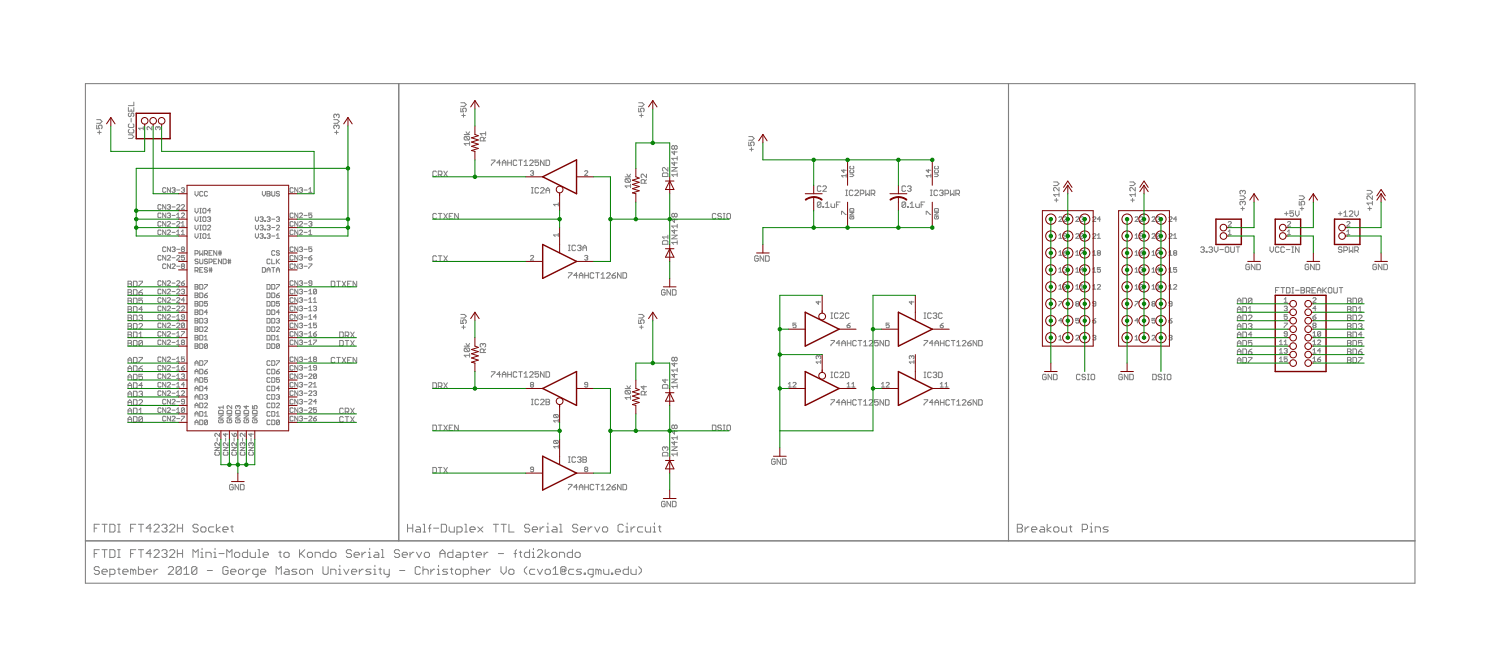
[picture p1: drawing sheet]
<svg xmlns="http://www.w3.org/2000/svg" width="450mm" height="200mm" viewBox="0 0 450 200" stroke-linecap="round" stroke-linejoin="round" font-family="sans-serif">
<g fill="#808080" stroke="#808080" stroke-width=".3">
<path d="M28.3 157.2v2.4z"/>
<path d="M28.3 157.2h1.5z"/>
<path d="M28.3 158.4h.7z"/>
<path d="M31.4 157.2v2.4z"/>
<path d="M30.6 157.2h1.6z"/>
<path d="M32.9 157.2v2.4z"/>
<path d="M32.9 159.6h1.2z"/>
<path d="M34.5 159.2l-.4 .4z"/>
<path d="M34.5 157.6v1.6z"/>
<path d="M34.1 157.2l.4 .4z"/>
<path d="M32.9 157.2h1.2z"/>
<path d="M35.3 159.6h.7z"/>
<path d="M35.7 157.2v2.4z"/>
<path d="M35.3 157.2h.7z"/>
<path d="M39.2 157.2v2.4z"/>
<path d="M39.2 157.2h1.5z"/>
<path d="M39.2 158.4h.7z"/>
<path d="M42.3 157.2v2.4z"/>
<path d="M41.5 157.2h1.6z"/>
<path d="M45 157.2v2.4z"/>
<path d="M43.8 158.4l1.2-1.2z"/>
<path d="M43.8 158.4h1.6z"/>
<path d="M46.2 159.6h1.5z"/>
<path d="M46.2 159.6l1.5-1.6z"/>
<path d="M47.7 157.6v.4z"/>
<path d="M47.3 157.2l.4 .4z"/>
<path d="M46.6 157.2h.7z"/>
<path d="M46.6 157.2l-.4 .4z"/>
<path d="M48.5 157.6l.4-.4z"/>
<path d="M48.9 157.2h.8z"/>
<path d="M49.7 157.2l.4 .4z"/>
<path d="M50.1 157.6v.4z"/>
<path d="M50.1 158l-.4 .4z"/>
<path d="M49.3 158.4h.4z"/>
<path d="M49.7 158.4l.4 .4z"/>
<path d="M50.1 158.8v.4z"/>
<path d="M50.1 159.2l-.4 .4z"/>
<path d="M48.9 159.6h.8z"/>
<path d="M48.5 159.2l.4 .4z"/>
<path d="M50.9 159.6h1.5z"/>
<path d="M52.4 158l-1.5 1.6z"/>
<path d="M52.4 157.6v.4z"/>
<path d="M52 157.2l.4 .4z"/>
<path d="M51.2 157.2h.8z"/>
<path d="M51.2 157.2l-.3 .4z"/>
<path d="M53.2 157.2v2.4z"/>
<path d="M53.2 158.4h1.6z"/>
<path d="M54.8 157.2v2.4z"/>
<path d="M59 157.2l.4 .4z"/>
<path d="M58.3 157.2h.7z"/>
<path d="M57.9 157.6l.4-.4z"/>
<path d="M57.9 157.6v.4z"/>
<path d="M57.9 158l.4 .4z"/>
<path d="M58.3 158.4h.7z"/>
<path d="M59 158.4l.4 .4z"/>
<path d="M59.4 158.8v.4z"/>
<path d="M59 159.6l.4-.4z"/>
<path d="M58.3 159.6h.7z"/>
<path d="M57.9 159.2l.4 .4z"/>
<path d="M60.6 159.6h.8z"/>
<path d="M61.4 159.6l.4-.4z"/>
<path d="M61.8 158.4v.8z"/>
<path d="M61.4 158l.4 .4z"/>
<path d="M60.6 158h.8z"/>
<path d="M60.6 158l-.4 .4z"/>
<path d="M60.2 158.4v.8z"/>
<path d="M60.2 159.2l.4 .4z"/>
<path d="M62.9 158h1.2z"/>
<path d="M62.5 158.4l.4-.4z"/>
<path d="M62.5 158.4v.8z"/>
<path d="M62.5 159.2l.4 .4z"/>
<path d="M62.9 159.6h1.2z"/>
<path d="M64.9 157.2v2.4z"/>
<path d="M64.9 158.8l1.2 .8z"/>
<path d="M64.9 158.8l1.2-.8z"/>
<path d="M67.2 159.6h.8z"/>
<path d="M66.8 159.2l.4 .4z"/>
<path d="M66.8 158.4v.8z"/>
<path d="M66.8 158.4l.4-.4z"/>
<path d="M67.2 158h.8z"/>
<path d="M68 158l.4 .4z"/>
<path d="M68.4 158.4v.4z"/>
<path d="M66.8 158.8h1.6z"/>
<path d="M69.6 157.6v1.6z"/>
<path d="M69.6 159.2l.4 .4z"/>
<path d="M69.2 158h.8z"/>
<path d="M122.2 157.2v2.4z"/>
<path d="M122.2 158.4h1.6z"/>
<path d="M123.8 157.2v2.4z"/>
<path d="M124.9 158h.8z"/>
<path d="M125.7 158l.4 .4z"/>
<path d="M126.1 158.4v1.2z"/>
<path d="M124.9 159.6h1.2z"/>
<path d="M124.6 159.2l.3 .4z"/>
<path d="M124.6 159.2l.3-.4z"/>
<path d="M124.9 158.8h1.2z"/>
<path d="M126.9 157.2h.4z"/>
<path d="M127.3 157.2v2.4z"/>
<path d="M126.9 159.6h.8z"/>
<path d="M128.8 157.6v2z"/>
<path d="M128.8 157.6l.4-.4z"/>
<path d="M128.5 158.4h.7z"/>
<path d="M130 158.4h1.6z"/>
<path d="M132.4 157.2v2.4z"/>
<path d="M132.4 159.6h1.1z"/>
<path d="M133.5 159.6l.4-.4z"/>
<path d="M133.9 157.6v1.6z"/>
<path d="M133.5 157.2l.4 .4z"/>
<path d="M132.4 157.2h1.1z"/>
<path d="M134.7 158v1.2z"/>
<path d="M134.7 159.2l.4 .4z"/>
<path d="M135.1 159.6h1.1z"/>
<path d="M136.2 158v1.6z"/>
<path d="M137 158v2.3z"/>
<path d="M137 158h1.2z"/>
<path d="M138.2 158l.4 .4z"/>
<path d="M138.6 158.4v.8z"/>
<path d="M138.2 159.6l.4-.4z"/>
<path d="M137 159.6h1.2z"/>
<path d="M139.4 157.2h.4z"/>
<path d="M139.8 157.2v2.4z"/>
<path d="M139.4 159.6h.7z"/>
<path d="M141.3 159.6h.8z"/>
<path d="M140.9 159.2l.4 .4z"/>
<path d="M140.9 158.4v.8z"/>
<path d="M140.9 158.4l.4-.4z"/>
<path d="M141.3 158h.8z"/>
<path d="M142.1 158l.4 .4z"/>
<path d="M142.5 158.4v.4z"/>
<path d="M140.9 158.8h1.6z"/>
<path d="M143.3 158l1.5 1.6z"/>
<path d="M143.3 159.6l1.5-1.6z"/>
<path d="M148.7 157.2v2.4z"/>
<path d="M148 157.2h1.5z"/>
<path d="M151.1 157.2v2.4z"/>
<path d="M150.3 157.2h1.5z"/>
<path d="M152.6 157.2v2.4z"/>
<path d="M152.6 159.6h1.6z"/>
<path d="M158.5 157.2l.4 .4z"/>
<path d="M157.7 157.2h.8z"/>
<path d="M157.7 157.2l-.4 .4z"/>
<path d="M157.3 157.6v.4z"/>
<path d="M157.3 158l.4 .4z"/>
<path d="M157.7 158.4h.8z"/>
<path d="M158.5 158.4l.4 .4z"/>
<path d="M158.9 158.8v.4z"/>
<path d="M158.9 159.2l-.4 .4z"/>
<path d="M157.7 159.6h.8z"/>
<path d="M157.3 159.2l.4 .4z"/>
<path d="M160 159.6h.8z"/>
<path d="M159.6 159.2l.4 .4z"/>
<path d="M159.6 158.4v.8z"/>
<path d="M159.6 158.4l.4-.4z"/>
<path d="M160 158h.8z"/>
<path d="M160.8 158l.4 .4z"/>
<path d="M161.2 158.4v.4z"/>
<path d="M159.6 158.8h1.6z"/>
<path d="M162 158v1.6z"/>
<path d="M162 158.8l.7-.8z"/>
<path d="M162.7 158h.4z"/>
<path d="M163.9 158h.4z"/>
<path d="M164.3 158v1.6z"/>
<path d="M163.9 159.6h.8z"/>
<path d="M164.3 156.8v.4z"/>
<path d="M165.9 158h.7z"/>
<path d="M166.6 158l.4 .4z"/>
<path d="M167 158.4v1.2z"/>
<path d="M165.9 159.6h1.1z"/>
<path d="M165.5 159.2l.4 .4z"/>
<path d="M165.5 159.2l.4-.4z"/>
<path d="M165.9 158.8h1.1z"/>
<path d="M167.8 157.2h.4z"/>
<path d="M168.2 157.2v2.4z"/>
<path d="M167.8 159.6h.8z"/>
<path d="M172.9 157.2l.4 .4z"/>
<path d="M172.1 157.2h.8z"/>
<path d="M172.1 157.2l-.4 .4z"/>
<path d="M171.7 157.6v.4z"/>
<path d="M171.7 158l.4 .4z"/>
<path d="M172.1 158.4h.8z"/>
<path d="M172.9 158.4l.4 .4z"/>
<path d="M173.3 158.8v.4z"/>
<path d="M173.3 159.2l-.4 .4z"/>
<path d="M172.1 159.6h.8z"/>
<path d="M171.7 159.2l.4 .4z"/>
<path d="M174.5 159.6h.7z"/>
<path d="M174.1 159.2l.4 .4z"/>
<path d="M174.1 158.4v.8z"/>
<path d="M174.1 158.4l.4-.4z"/>
<path d="M174.5 158h.7z"/>
<path d="M175.2 158l.4 .4z"/>
<path d="M175.6 158.4v.4z"/>
<path d="M174.1 158.8h1.5z"/>
<path d="M176.4 158v1.6z"/>
<path d="M176.4 158.8l.8-.8z"/>
<path d="M177.2 158h.4z"/>
<path d="M178.3 158l.8 1.6z"/>
<path d="M179.9 158l-.8 1.6z"/>
<path d="M181.1 159.6h.8z"/>
<path d="M181.9 159.6l.3-.4z"/>
<path d="M182.2 158.4v.8z"/>
<path d="M181.9 158l.3 .4z"/>
<path d="M181.1 158h.8z"/>
<path d="M180.7 158.4l.4-.4z"/>
<path d="M180.7 158.4v.8z"/>
<path d="M180.7 159.2l.4 .4z"/>
<path d="M186.5 157.2l.4 .4z"/>
<path d="M185.8 157.2h.7z"/>
<path d="M185.4 157.6l.4-.4z"/>
<path d="M185.4 157.6v1.6z"/>
<path d="M185.4 159.2l.4 .4z"/>
<path d="M185.8 159.6h.7z"/>
<path d="M186.9 159.2l-.4 .4z"/>
<path d="M187.7 158h.4z"/>
<path d="M188.1 158v1.6z"/>
<path d="M187.7 159.6h.8z"/>
<path d="M188.1 156.8v.4z"/>
<path d="M189.2 158v1.6z"/>
<path d="M189.2 158.8l.8-.8z"/>
<path d="M190 158h.4z"/>
<path d="M191.6 158h1.2z"/>
<path d="M191.2 158.4l.4-.4z"/>
<path d="M191.2 158.4v.8z"/>
<path d="M191.2 159.2l.4 .4z"/>
<path d="M191.6 159.6h1.2z"/>
<path d="M193.5 158v1.2z"/>
<path d="M193.5 159.2l.4 .4z"/>
<path d="M193.9 159.6h1.2z"/>
<path d="M195.1 158v1.6z"/>
<path d="M195.9 158h.4z"/>
<path d="M196.3 158v1.6z"/>
<path d="M195.9 159.6h.8z"/>
<path d="M196.3 156.8v.4z"/>
<path d="M197.8 157.6v1.6z"/>
<path d="M197.8 159.2l.4 .4z"/>
<path d="M197.4 158h.8z"/>
<path d="M305.1 157.2v2.4z"/>
<path d="M305.1 157.2h1.2z"/>
<path d="M306.3 157.2l.3 .4z"/>
<path d="M306.6 157.6v.4z"/>
<path d="M306.3 158.4l.3-.4z"/>
<path d="M306.3 158.4l.3 .4z"/>
<path d="M306.6 158.8v.4z"/>
<path d="M306.6 159.2l-.3 .4z"/>
<path d="M305.1 159.6h1.2z"/>
<path d="M305.1 158.4h1.2z"/>
<path d="M307.4 158v1.6z"/>
<path d="M307.4 158.8l.8-.8z"/>
<path d="M308.2 158h.4z"/>
<path d="M309.7 159.6h.8z"/>
<path d="M309.4 159.2l.3 .4z"/>
<path d="M309.4 158.4v.8z"/>
<path d="M309.4 158.4l.3-.4z"/>
<path d="M309.7 158h.8z"/>
<path d="M310.5 158l.4 .4z"/>
<path d="M310.9 158.4v.4z"/>
<path d="M309.4 158.8h1.5z"/>
<path d="M312.1 158h.8z"/>
<path d="M312.9 158l.4 .4z"/>
<path d="M313.3 158.4v1.2z"/>
<path d="M312.1 159.6h1.2z"/>
<path d="M311.7 159.2l.4 .4z"/>
<path d="M312.1 158.8l-.4 .4z"/>
<path d="M312.1 158.8h1.2z"/>
<path d="M314 157.2v2.4z"/>
<path d="M314 158.8l1.2 .8z"/>
<path d="M314 158.8l1.2-.8z"/>
<path d="M316.4 159.6h.8z"/>
<path d="M317.2 159.6l.4-.4z"/>
<path d="M317.6 158.4v.8z"/>
<path d="M317.2 158l.4 .4z"/>
<path d="M316.4 158h.8z"/>
<path d="M316.4 158l-.4 .4z"/>
<path d="M316 158.4v.8z"/>
<path d="M316 159.2l.4 .4z"/>
<path d="M318.3 158v1.2z"/>
<path d="M318.3 159.2l.4 .4z"/>
<path d="M318.7 159.6h1.2z"/>
<path d="M319.9 158v1.6z"/>
<path d="M321.1 157.6v1.6z"/>
<path d="M321.1 159.2l.4 .4z"/>
<path d="M320.7 158h.8z"/>
<path d="M324.6 157.2v2.4z"/>
<path d="M324.6 157.2h1.1z"/>
<path d="M325.7 157.2l.4 .4z"/>
<path d="M326.1 157.6v.8z"/>
<path d="M326.1 158.4l-.4 .4z"/>
<path d="M324.6 158.8h1.1z"/>
<path d="M326.9 158h.4z"/>
<path d="M327.3 158v1.6z"/>
<path d="M326.9 159.6h.8z"/>
<path d="M327.3 156.8v.4z"/>
<path d="M328.5 158v1.6z"/>
<path d="M328.5 158h1.1z"/>
<path d="M329.6 158l.4 .4z"/>
<path d="M330 158.4v1.2z"/>
<path d="M330.8 159.6h1.2z"/>
<path d="M332 159.6l.4-.4z"/>
<path d="M332 158.8l.4 .4z"/>
<path d="M331.2 158.8h.8z"/>
<path d="M330.8 158.4l.4 .4z"/>
<path d="M331.2 158l-.4 .4z"/>
<path d="M331.2 158h1.2z"/>
<path d="M28.3 164.8v2.4z"/>
<path d="M28.3 164.8h1.5z"/>
<path d="M28.3 166h.7z"/>
<path d="M31.4 164.8v2.4z"/>
<path d="M30.6 164.8h1.6z"/>
<path d="M32.9 164.8v2.4z"/>
<path d="M32.9 167.2h1.2z"/>
<path d="M34.5 166.8l-.4 .4z"/>
<path d="M34.5 165.2v1.6z"/>
<path d="M34.1 164.8l.4 .4z"/>
<path d="M32.9 164.8h1.2z"/>
<path d="M35.3 167.2h.7z"/>
<path d="M35.7 164.8v2.4z"/>
<path d="M35.3 164.8h.7z"/>
<path d="M39.2 164.8v2.4z"/>
<path d="M39.2 164.8h1.5z"/>
<path d="M39.2 166h.7z"/>
<path d="M42.3 164.8v2.4z"/>
<path d="M41.5 164.8h1.6z"/>
<path d="M45 164.8v2.4z"/>
<path d="M43.8 166l1.2-1.2z"/>
<path d="M43.8 166h1.6z"/>
<path d="M46.2 167.2h1.5z"/>
<path d="M46.2 167.2l1.5-1.6z"/>
<path d="M47.7 165.2v.4z"/>
<path d="M47.3 164.8l.4 .4z"/>
<path d="M46.6 164.8h.7z"/>
<path d="M46.6 164.8l-.4 .4z"/>
<path d="M48.5 165.2l.4-.4z"/>
<path d="M48.9 164.8h.8z"/>
<path d="M49.7 164.8l.4 .4z"/>
<path d="M50.1 165.2v.4z"/>
<path d="M50.1 165.6l-.4 .4z"/>
<path d="M49.3 166h.4z"/>
<path d="M49.7 166l.4 .4z"/>
<path d="M50.1 166.4v.4z"/>
<path d="M50.1 166.8l-.4 .4z"/>
<path d="M48.9 167.2h.8z"/>
<path d="M48.5 166.8l.4 .4z"/>
<path d="M50.9 167.2h1.5z"/>
<path d="M52.4 165.6l-1.5 1.6z"/>
<path d="M52.4 165.2v.4z"/>
<path d="M52 164.8l.4 .4z"/>
<path d="M51.2 164.8h.8z"/>
<path d="M51.2 164.8l-.3 .4z"/>
<path d="M53.2 164.8v2.4z"/>
<path d="M53.2 166h1.6z"/>
<path d="M54.8 164.8v2.4z"/>
<path d="M57.9 164.8v2.4z"/>
<path d="M57.9 164.8l.8 .8z"/>
<path d="M58.7 165.6l.7-.8z"/>
<path d="M59.4 164.8v2.4z"/>
<path d="M60.2 165.6h.4z"/>
<path d="M60.6 165.6v1.6z"/>
<path d="M60.2 167.2h.8z"/>
<path d="M60.6 164.4v.4z"/>
<path d="M61.8 165.6v1.6z"/>
<path d="M61.8 165.6h1.1z"/>
<path d="M62.9 165.6l.4 .4z"/>
<path d="M63.3 166v1.2z"/>
<path d="M64.1 165.6h.4z"/>
<path d="M64.5 165.6v1.6z"/>
<path d="M64.1 167.2h.8z"/>
<path d="M64.5 164.4v.4z"/>
<path d="M65.7 166h1.5z"/>
<path d="M68 164.8v2.4z"/>
<path d="M68 164.8l.8 .8z"/>
<path d="M68.8 165.6l.8-.8z"/>
<path d="M69.6 164.8v2.4z"/>
<path d="M70.7 167.2h.8z"/>
<path d="M71.5 167.2l.4-.4z"/>
<path d="M71.9 166v.8z"/>
<path d="M71.5 165.6l.4 .4z"/>
<path d="M70.7 165.6h.8z"/>
<path d="M70.3 166l.4-.4z"/>
<path d="M70.3 166v.8z"/>
<path d="M70.3 166.8l.4 .4z"/>
<path d="M74.3 164.8v2.4z"/>
<path d="M73.1 167.2h1.2z"/>
<path d="M72.7 166.8l.4 .4z"/>
<path d="M72.7 166v.8z"/>
<path d="M73.1 165.6l-.4 .4z"/>
<path d="M73.1 165.6h1.2z"/>
<path d="M75 165.6v1.2z"/>
<path d="M75 166.8l.4 .4z"/>
<path d="M75.4 167.2h1.2z"/>
<path d="M76.6 165.6v1.6z"/>
<path d="M77.4 164.8h.3z"/>
<path d="M77.7 164.8v2.4z"/>
<path d="M77.4 167.2h.7z"/>
<path d="M79.3 167.2h.8z"/>
<path d="M78.9 166.8l.4 .4z"/>
<path d="M78.9 166v.8z"/>
<path d="M78.9 166l.4-.4z"/>
<path d="M79.3 165.6h.8z"/>
<path d="M80.1 165.6l.4 .4z"/>
<path d="M80.5 166v.4z"/>
<path d="M78.9 166.4h1.6z"/>
<path d="M84 165.2v1.6z"/>
<path d="M84 166.8l.4 .4z"/>
<path d="M83.6 165.6h.8z"/>
<path d="M85.6 167.2h.7z"/>
<path d="M86.3 167.2l.4-.4z"/>
<path d="M86.7 166v.8z"/>
<path d="M86.3 165.6l.4 .4z"/>
<path d="M85.6 165.6h.7z"/>
<path d="M85.2 166l.4-.4z"/>
<path d="M85.2 166v.8z"/>
<path d="M85.2 166.8l.4 .4z"/>
<path d="M89.8 164.8v2.4z"/>
<path d="M89.8 166.4l1.6-1.6z"/>
<path d="M90.2 166l1.2 1.2z"/>
<path d="M92.6 167.2h.7z"/>
<path d="M93.3 167.2l.4-.4z"/>
<path d="M93.7 166v.8z"/>
<path d="M93.3 165.6l.4 .4z"/>
<path d="M92.6 165.6h.7z"/>
<path d="M92.6 165.6l-.4 .4z"/>
<path d="M92.2 166v.8z"/>
<path d="M92.2 166.8l.4 .4z"/>
<path d="M94.5 165.6v1.6z"/>
<path d="M94.5 165.6h1.2z"/>
<path d="M95.7 165.6l.4 .4z"/>
<path d="M96.1 166v1.2z"/>
<path d="M98.4 164.8v2.4z"/>
<path d="M97.2 167.2h1.2z"/>
<path d="M96.8 166.8l.4 .4z"/>
<path d="M96.8 166v.8z"/>
<path d="M96.8 166l.4-.4z"/>
<path d="M97.2 165.6h1.2z"/>
<path d="M99.6 167.2h.7z"/>
<path d="M100.3 167.2l.5-.4z"/>
<path d="M100.8 166v.8z"/>
<path d="M100.3 165.6l.5 .4z"/>
<path d="M99.6 165.6h.7z"/>
<path d="M99.6 165.6l-.4 .4z"/>
<path d="M99.2 166v.8z"/>
<path d="M99.2 166.8l.4 .4z"/>
<path d="M105 164.8l.4 .4z"/>
<path d="M104.2 164.8h.8z"/>
<path d="M104.2 164.8l-.3 .4z"/>
<path d="M103.9 165.2v.4z"/>
<path d="M103.9 165.6l.3 .4z"/>
<path d="M104.2 166h.8z"/>
<path d="M105 166l.4 .4z"/>
<path d="M105.4 166.4v.4z"/>
<path d="M105 167.2l.4-.4z"/>
<path d="M104.2 167.2h.8z"/>
<path d="M103.9 166.8l.3 .4z"/>
<path d="M106.6 167.2h.8z"/>
<path d="M106.2 166.8l.4 .4z"/>
<path d="M106.2 166v.8z"/>
<path d="M106.2 166l.4-.4z"/>
<path d="M106.6 165.6h.8z"/>
<path d="M107.4 165.6l.4 .4z"/>
<path d="M107.8 166v.4z"/>
<path d="M106.2 166.4h1.6z"/>
<path d="M108.5 165.6v1.6z"/>
<path d="M108.5 166.4l.8-.8z"/>
<path d="M109.3 165.6h.4z"/>
<path d="M110.5 165.6h.4z"/>
<path d="M110.9 165.6v1.6z"/>
<path d="M110.5 167.2h.8z"/>
<path d="M110.9 164.4v.4z"/>
<path d="M112.4 165.6h.8z"/>
<path d="M113.2 165.6l.4 .4z"/>
<path d="M113.6 166v1.2z"/>
<path d="M112.4 167.2h1.2z"/>
<path d="M112.1 166.8l.3 .4z"/>
<path d="M112.4 166.4l-.3 .4z"/>
<path d="M112.4 166.4h1.2z"/>
<path d="M114.4 164.8h.4z"/>
<path d="M114.8 164.8v2.4z"/>
<path d="M114.4 167.2h.8z"/>
<path d="M119.4 164.8l.4 .4z"/>
<path d="M118.7 164.8h.7z"/>
<path d="M118.3 165.2l.4-.4z"/>
<path d="M118.3 165.2v.4z"/>
<path d="M118.3 165.6l.4 .4z"/>
<path d="M118.7 166h.7z"/>
<path d="M119.4 166l.4 .4z"/>
<path d="M119.8 166.4v.4z"/>
<path d="M119.4 167.2l.4-.4z"/>
<path d="M118.7 167.2h.7z"/>
<path d="M118.3 166.8l.4 .4z"/>
<path d="M121 167.2h.8z"/>
<path d="M120.6 166.8l.4 .4z"/>
<path d="M120.6 166v.8z"/>
<path d="M121 165.6l-.4 .4z"/>
<path d="M121 165.6h.8z"/>
<path d="M121.8 165.6l.4 .4z"/>
<path d="M122.2 166v.4z"/>
<path d="M120.6 166.4h1.6z"/>
<path d="M123 165.6v1.6z"/>
<path d="M123 166.4l.7-.8z"/>
<path d="M123.7 165.6h.4z"/>
<path d="M124.9 165.6l.8 1.6z"/>
<path d="M126.5 165.6l-.8 1.6z"/>
<path d="M127.6 167.2h.8z"/>
<path d="M128.4 167.2l.4-.4z"/>
<path d="M128.8 166v.8z"/>
<path d="M128.4 165.6l.4 .4z"/>
<path d="M127.6 165.6h.8z"/>
<path d="M127.6 165.6l-.3 .4z"/>
<path d="M127.3 166v.8z"/>
<path d="M127.3 166.8l.3 .4z"/>
<path d="M131.9 165.6v1.6z"/>
<path d="M131.9 165.6l.8-.8z"/>
<path d="M132.7 164.8l.8 .8z"/>
<path d="M133.5 165.6v1.6z"/>
<path d="M131.9 166h1.6z"/>
<path d="M135.8 164.8v2.4z"/>
<path d="M134.7 167.2h1.1z"/>
<path d="M134.3 166.8l.4 .4z"/>
<path d="M134.3 166v.8z"/>
<path d="M134.3 166l.4-.4z"/>
<path d="M134.7 165.6h1.1z"/>
<path d="M137 165.6h.8z"/>
<path d="M137.8 165.6l.4 .4z"/>
<path d="M138.2 166v1.2z"/>
<path d="M137 167.2h1.2z"/>
<path d="M136.6 166.8l.4 .4z"/>
<path d="M137 166.4l-.4 .4z"/>
<path d="M137 166.4h1.2z"/>
<path d="M138.9 165.6v2.4z"/>
<path d="M138.9 165.6h1.2z"/>
<path d="M140.1 165.6l.4 .4z"/>
<path d="M140.5 166v.8z"/>
<path d="M140.1 167.2l.4-.4z"/>
<path d="M138.9 167.2h1.2z"/>
<path d="M141.7 165.2v1.6z"/>
<path d="M141.7 166.8l.3 .4z"/>
<path d="M141.3 165.6h.7z"/>
<path d="M143.2 167.2h.8z"/>
<path d="M142.8 166.8l.4 .4z"/>
<path d="M142.8 166v.8z"/>
<path d="M142.8 166l.4-.4z"/>
<path d="M143.2 165.6h.8z"/>
<path d="M144 165.6l.4 .4z"/>
<path d="M144.4 166v.4z"/>
<path d="M142.8 166.4h1.6z"/>
<path d="M145.2 165.6v1.6z"/>
<path d="M145.2 166.4l.8-.8z"/>
<path d="M146 165.6h.3z"/>
<path d="M149.5 166h1.5z"/>
<path d="M154.5 165.2v2z"/>
<path d="M154.5 165.2l.4-.4z"/>
<path d="M154.1 166h.8z"/>
<path d="M156.1 165.2v1.6z"/>
<path d="M156.1 166.8l.4 .4z"/>
<path d="M155.7 165.6h.8z"/>
<path d="M158.8 164.8v2.4z"/>
<path d="M157.6 167.2h1.2z"/>
<path d="M157.3 166.8l.3 .4z"/>
<path d="M157.3 166v.8z"/>
<path d="M157.3 166l.3-.4z"/>
<path d="M157.6 165.6h1.2z"/>
<path d="M159.6 165.6h.4z"/>
<path d="M160 165.6v1.6z"/>
<path d="M159.6 167.2h.8z"/>
<path d="M160 164.4v.4z"/>
<path d="M161.2 167.2h1.5z"/>
<path d="M161.2 167.2l1.5-1.6z"/>
<path d="M162.7 165.2v.4z"/>
<path d="M162.3 164.8l.4 .4z"/>
<path d="M161.5 164.8h.8z"/>
<path d="M161.5 164.8l-.3 .4z"/>
<path d="M163.5 164.8v2.4z"/>
<path d="M163.5 166.4l1.2 .8z"/>
<path d="M163.5 166.4l1.2-.8z"/>
<path d="M165.8 167.2h.8z"/>
<path d="M166.6 167.2l.4-.4z"/>
<path d="M167 166v.8z"/>
<path d="M166.6 165.6l.4 .4z"/>
<path d="M165.8 165.6h.8z"/>
<path d="M165.4 166l.4-.4z"/>
<path d="M165.4 166v.8z"/>
<path d="M165.4 166.8l.4 .4z"/>
<path d="M167.8 165.6v1.6z"/>
<path d="M167.8 165.6h1.1z"/>
<path d="M168.9 165.6l.4 .4z"/>
<path d="M169.3 166v1.2z"/>
<path d="M171.7 164.8v2.4z"/>
<path d="M170.5 167.2h1.2z"/>
<path d="M170.1 166.8l.4 .4z"/>
<path d="M170.1 166v.8z"/>
<path d="M170.1 166l.4-.4z"/>
<path d="M170.5 165.6h1.2z"/>
<path d="M172.8 167.2h.8z"/>
<path d="M173.6 167.2l.4-.4z"/>
<path d="M174 166v.8z"/>
<path d="M173.6 165.6l.4 .4z"/>
<path d="M172.8 165.6h.8z"/>
<path d="M172.8 165.6l-.3 .4z"/>
<path d="M172.5 166v.8z"/>
<path d="M172.5 166.8l.3 .4z"/>
<path d="M29.4 169.9l.4 .4z"/>
<path d="M28.6 169.9h.8z"/>
<path d="M28.6 169.9l-.3 .4z"/>
<path d="M28.3 170.3v.4z"/>
<path d="M28.3 170.7l.3 .4z"/>
<path d="M28.6 171.1h.8z"/>
<path d="M29.4 171.1l.4 .4z"/>
<path d="M29.8 171.5v.4z"/>
<path d="M29.8 171.9l-.4 .4z"/>
<path d="M28.6 172.3h.8z"/>
<path d="M28.3 171.9l.3 .4z"/>
<path d="M31 172.3h.8z"/>
<path d="M30.6 171.9l.4 .4z"/>
<path d="M30.6 171.1v.8z"/>
<path d="M30.6 171.1l.4-.4z"/>
<path d="M31 170.7h.8z"/>
<path d="M31.8 170.7l.4 .4z"/>
<path d="M32.2 171.1v.4z"/>
<path d="M30.6 171.5h1.6z"/>
<path d="M32.9 170.7v2.3z"/>
<path d="M32.9 170.7h1.2z"/>
<path d="M34.1 170.7l.4 .4z"/>
<path d="M34.5 171.1v.8z"/>
<path d="M34.5 171.9l-.4 .4z"/>
<path d="M32.9 172.3h1.2z"/>
<path d="M35.7 170.3v1.6z"/>
<path d="M35.7 171.9l.3 .4z"/>
<path d="M35.3 170.7h.7z"/>
<path d="M37.2 172.3h.8z"/>
<path d="M36.8 171.9l.4 .4z"/>
<path d="M36.8 171.1v.8z"/>
<path d="M36.8 171.1l.4-.4z"/>
<path d="M37.2 170.7h.8z"/>
<path d="M38 170.7l.4 .4z"/>
<path d="M38.4 171.1v.4z"/>
<path d="M36.8 171.5h1.6z"/>
<path d="M39.2 170.7v1.6z"/>
<path d="M39.2 170.7h.4z"/>
<path d="M39.6 170.7l.3 .4z"/>
<path d="M39.9 171.1v1.2z"/>
<path d="M39.9 171.1l.4-.4z"/>
<path d="M40.3 170.7l.4 .4z"/>
<path d="M40.7 171.1v1.2z"/>
<path d="M41.5 169.9v2.4z"/>
<path d="M41.5 172.3h1.2z"/>
<path d="M42.7 172.3l.4-.4z"/>
<path d="M43.1 171.1v.8z"/>
<path d="M42.7 170.7l.4 .4z"/>
<path d="M41.5 170.7h1.2z"/>
<path d="M44.2 172.3h.8z"/>
<path d="M43.8 171.9l.4 .4z"/>
<path d="M43.8 171.1v.8z"/>
<path d="M43.8 171.1l.4-.4z"/>
<path d="M44.2 170.7h.8z"/>
<path d="M45 170.7l.4 .4z"/>
<path d="M45.4 171.1v.4z"/>
<path d="M43.8 171.5h1.6z"/>
<path d="M46.2 170.7v1.6z"/>
<path d="M46.2 171.5l.8-.8z"/>
<path d="M47 170.7h.3z"/>
<path d="M50.5 172.3h1.5z"/>
<path d="M50.5 172.3l1.5-1.6z"/>
<path d="M52 170.3v.4z"/>
<path d="M51.6 169.9l.4 .4z"/>
<path d="M50.9 169.9h.7z"/>
<path d="M50.5 170.3l.4-.4z"/>
<path d="M52.8 170.3v1.6z"/>
<path d="M52.8 170.3l.4-.4z"/>
<path d="M53.2 169.9h.8z"/>
<path d="M54 169.9l.4 .4z"/>
<path d="M54.4 170.3v1.6z"/>
<path d="M54.4 171.9l-.4 .4z"/>
<path d="M53.2 172.3h.8z"/>
<path d="M52.8 171.9l.4 .4z"/>
<path d="M54.4 170.3l-1.6 1.6z"/>
<path d="M55.9 169.9l-.8 .8z"/>
<path d="M55.9 169.9v2.4z"/>
<path d="M55.1 172.3h1.6z"/>
<path d="M57.5 170.3v1.6z"/>
<path d="M57.5 170.3l.4-.4z"/>
<path d="M57.9 169.9h.8z"/>
<path d="M58.7 169.9l.3 .4z"/>
<path d="M59 170.3v1.6z"/>
<path d="M59 171.9l-.3 .4z"/>
<path d="M57.9 172.3h.8z"/>
<path d="M57.5 171.9l.4 .4z"/>
<path d="M59 170.3l-1.5 1.6z"/>
<path d="M62.2 171.1h1.5z"/>
<path d="M68 169.9l.4 .4z"/>
<path d="M67.2 169.9h.8z"/>
<path d="M67.2 169.9l-.4 .4z"/>
<path d="M66.8 170.3v1.6z"/>
<path d="M66.8 171.9l.4 .4z"/>
<path d="M67.2 172.3h.8z"/>
<path d="M68 172.3l.4-.4z"/>
<path d="M68.4 171.1v.8z"/>
<path d="M67.6 171.1h.8z"/>
<path d="M69.6 172.3h.7z"/>
<path d="M69.2 171.9l.4 .4z"/>
<path d="M69.2 171.1v.8z"/>
<path d="M69.2 171.1l.4-.4z"/>
<path d="M69.6 170.7h.7z"/>
<path d="M70.3 170.7l.4 .4z"/>
<path d="M70.7 171.1v.4z"/>
<path d="M69.2 171.5h1.5z"/>
<path d="M71.9 172.3h.8z"/>
<path d="M73.1 171.9l-.4 .4z"/>
<path d="M73.1 171.1v.8z"/>
<path d="M72.7 170.7l.4 .4z"/>
<path d="M71.9 170.7h.8z"/>
<path d="M71.9 170.7l-.4 .4z"/>
<path d="M71.5 171.1v.8z"/>
<path d="M71.5 171.9l.4 .4z"/>
<path d="M73.8 170.7v1.6z"/>
<path d="M73.8 171.5l.8-.8z"/>
<path d="M74.6 170.7h.4z"/>
<path d="M76.6 173h.4z"/>
<path d="M77 173l.4-.3z"/>
<path d="M77.4 170.7v2z"/>
<path d="M76.2 170.7h1.2z"/>
<path d="M75.8 171.1l.4-.4z"/>
<path d="M75.8 171.1v.8z"/>
<path d="M75.8 171.9l.4 .4z"/>
<path d="M76.2 172.3h1.2z"/>
<path d="M78.5 172.3h.8z"/>
<path d="M78.1 171.9l.4 .4z"/>
<path d="M78.1 171.1v.8z"/>
<path d="M78.1 171.1l.4-.4z"/>
<path d="M78.5 170.7h.8z"/>
<path d="M79.3 170.7l.4 .4z"/>
<path d="M79.7 171.1v.4z"/>
<path d="M78.1 171.5h1.6z"/>
<path d="M82.8 169.9v2.4z"/>
<path d="M82.8 169.9l.8 .8z"/>
<path d="M84.4 169.9l-.8 .8z"/>
<path d="M84.4 169.9v2.4z"/>
<path d="M85.6 170.7h.7z"/>
<path d="M86.3 170.7l.4 .4z"/>
<path d="M86.7 171.1v1.2z"/>
<path d="M85.6 172.3h1.1z"/>
<path d="M85.2 171.9l.4 .4z"/>
<path d="M85.2 171.9l.4-.4z"/>
<path d="M85.6 171.5h1.1z"/>
<path d="M87.5 172.3h1.2z"/>
<path d="M88.7 172.3l.3-.4z"/>
<path d="M88.7 171.5l.3 .4z"/>
<path d="M87.9 171.5h.8z"/>
<path d="M87.5 171.1l.4 .4z"/>
<path d="M87.5 171.1l.4-.4z"/>
<path d="M87.9 170.7h1.1z"/>
<path d="M90.2 172.3h.8z"/>
<path d="M91 172.3l.4-.4z"/>
<path d="M91.4 171.1v.8z"/>
<path d="M91 170.7l.4 .4z"/>
<path d="M90.2 170.7h.8z"/>
<path d="M89.8 171.1l.4-.4z"/>
<path d="M89.8 171.1v.8z"/>
<path d="M89.8 171.9l.4 .4z"/>
<path d="M92.2 170.7v1.6z"/>
<path d="M92.2 170.7h1.1z"/>
<path d="M93.3 170.7l.4 .4z"/>
<path d="M93.7 171.1v1.2z"/>
<path d="M96.9 169.9v2z"/>
<path d="M96.9 171.9l.3 .4z"/>
<path d="M97.2 172.3h.8z"/>
<path d="M98 172.3l.4-.4z"/>
<path d="M98.4 169.9v2z"/>
<path d="M99.2 170.7v1.6z"/>
<path d="M99.2 170.7h1.1z"/>
<path d="M100.3 170.7l.5 .4z"/>
<path d="M100.8 171.1v1.2z"/>
<path d="M101.5 170.7h.4z"/>
<path d="M101.9 170.7v1.6z"/>
<path d="M101.5 172.3h.8z"/>
<path d="M101.9 169.5v.4z"/>
<path d="M103.1 170.7l.8 1.6z"/>
<path d="M104.6 170.7l-.7 1.6z"/>
<path d="M105.8 172.3h.8z"/>
<path d="M105.4 171.9l.4 .4z"/>
<path d="M105.4 171.1v.8z"/>
<path d="M105.4 171.1l.4-.4z"/>
<path d="M105.8 170.7h.8z"/>
<path d="M106.6 170.7l.4 .4z"/>
<path d="M107 171.1v.4z"/>
<path d="M105.4 171.5h1.6z"/>
<path d="M107.8 170.7v1.6z"/>
<path d="M107.8 171.5l.7-.8z"/>
<path d="M108.5 170.7h.4z"/>
<path d="M109.7 172.3h1.2z"/>
<path d="M110.9 172.3l.4-.4z"/>
<path d="M110.9 171.5l.4 .4z"/>
<path d="M110.1 171.5h.8z"/>
<path d="M109.7 171.1l.4 .4z"/>
<path d="M109.7 171.1l.4-.4z"/>
<path d="M110.1 170.7h1.2z"/>
<path d="M112.1 170.7h.3z"/>
<path d="M112.4 170.7v1.6z"/>
<path d="M112.1 172.3h.7z"/>
<path d="M112.4 169.5v.4z"/>
<path d="M114 170.3v1.6z"/>
<path d="M114 171.9l.4 .4z"/>
<path d="M113.6 170.7h.8z"/>
<path d="M115.2 170.7v1.2z"/>
<path d="M115.2 171.9l.3 .4z"/>
<path d="M115.5 172.3h1.2z"/>
<path d="M116.7 170.7v2z"/>
<path d="M116.3 173l.4-.3z"/>
<path d="M115.9 173h.4z"/>
<path d="M119.8 171.1h1.6z"/>
<path d="M125.7 169.9l.4 .4z"/>
<path d="M124.9 169.9h.8z"/>
<path d="M124.9 169.9l-.4 .4z"/>
<path d="M124.5 170.3v1.6z"/>
<path d="M124.5 171.9l.4 .4z"/>
<path d="M124.9 172.3h.8z"/>
<path d="M126.1 171.9l-.4 .4z"/>
<path d="M126.8 169.9v2.4z"/>
<path d="M126.8 171.1l.5-.4z"/>
<path d="M127.3 170.7h.7z"/>
<path d="M128 170.7l.4 .4z"/>
<path d="M128.4 171.1v1.2z"/>
<path d="M129.2 170.7v1.6z"/>
<path d="M129.2 171.5l.8-.8z"/>
<path d="M130 170.7h.4z"/>
<path d="M131.1 170.7h.4z"/>
<path d="M131.5 170.7v1.6z"/>
<path d="M131.1 172.3h.8z"/>
<path d="M131.5 169.5v.4z"/>
<path d="M132.7 172.3h1.2z"/>
<path d="M133.9 172.3l.4-.4z"/>
<path d="M133.9 171.5l.4 .4z"/>
<path d="M133.1 171.5h.8z"/>
<path d="M132.7 171.1l.4 .4z"/>
<path d="M132.7 171.1l.4-.4z"/>
<path d="M133.1 170.7h1.2z"/>
<path d="M135.4 170.3v1.6z"/>
<path d="M135.4 171.9l.4 .4z"/>
<path d="M135 170.7h.8z"/>
<path d="M137 172.3h.8z"/>
<path d="M137.8 172.3l.4-.4z"/>
<path d="M138.2 171.1v.8z"/>
<path d="M137.8 170.7l.4 .4z"/>
<path d="M137 170.7h.8z"/>
<path d="M137 170.7l-.4 .4z"/>
<path d="M136.6 171.1v.8z"/>
<path d="M136.6 171.9l.4 .4z"/>
<path d="M138.9 170.7v2.3z"/>
<path d="M138.9 170.7h1.2z"/>
<path d="M140.1 170.7l.4 .4z"/>
<path d="M140.5 171.1v.8z"/>
<path d="M140.1 172.3l.4-.4z"/>
<path d="M138.9 172.3h1.2z"/>
<path d="M141.3 169.9v2.4z"/>
<path d="M141.3 171.1l.4-.4z"/>
<path d="M141.7 170.7h.7z"/>
<path d="M142.4 170.7l.4 .4z"/>
<path d="M142.8 171.1v1.2z"/>
<path d="M144 172.3h.8z"/>
<path d="M143.6 171.9l.4 .4z"/>
<path d="M143.6 171.1v.8z"/>
<path d="M143.6 171.1l.4-.4z"/>
<path d="M144 170.7h.8z"/>
<path d="M144.8 170.7l.4 .4z"/>
<path d="M145.2 171.1v.4z"/>
<path d="M143.6 171.5h1.6z"/>
<path d="M146 170.7v1.6z"/>
<path d="M146 171.5l.7-.8z"/>
<path d="M146.7 170.7h.4z"/>
<path d="M150.2 169.9v1.6z"/>
<path d="M150.2 171.5l.8 .8z"/>
<path d="M151 172.3l.8-.8z"/>
<path d="M151.8 169.9v1.6z"/>
<path d="M153 172.3h.8z"/>
<path d="M153.8 172.3l.3-.4z"/>
<path d="M154.1 171.1v.8z"/>
<path d="M153.8 170.7l.3 .4z"/>
<path d="M153 170.7h.8z"/>
<path d="M152.6 171.1l.4-.4z"/>
<path d="M152.6 171.1v.8z"/>
<path d="M152.6 171.9l.4 .4z"/>
<path d="M157.3 171.5l.7 .8z"/>
<path d="M157.3 170.7v.8z"/>
<path d="M158 169.9l-.7 .8z"/>
<path d="M159.2 170.7h1.2z"/>
<path d="M158.8 171.1l.4-.4z"/>
<path d="M158.8 171.1v.8z"/>
<path d="M158.8 171.9l.4 .4z"/>
<path d="M159.2 172.3h1.2z"/>
<path d="M161.2 170.7l.7 1.6z"/>
<path d="M162.7 170.7l-.8 1.6z"/>
<path d="M163.9 172.3h.8z"/>
<path d="M164.7 172.3l.4-.4z"/>
<path d="M165.1 171.1v.8z"/>
<path d="M164.7 170.7l.4 .4z"/>
<path d="M163.9 170.7h.8z"/>
<path d="M163.5 171.1l.4-.4z"/>
<path d="M163.5 171.1v.8z"/>
<path d="M163.5 171.9l.4 .4z"/>
<path d="M166.6 169.9l-.8 .8z"/>
<path d="M166.6 169.9v2.4z"/>
<path d="M165.8 172.3h1.6z"/>
<path d="M169.3 172.3l.4-.4z"/>
<path d="M168.6 172.3h.7z"/>
<path d="M168.2 171.9l.4 .4z"/>
<path d="M168.2 170.3v1.6z"/>
<path d="M168.2 170.3l.4-.4z"/>
<path d="M168.6 169.9h.7z"/>
<path d="M169.3 169.9l.4 .4z"/>
<path d="M169.7 170.3v.8z"/>
<path d="M169.3 171.5l.4-.4z"/>
<path d="M168.6 171.5h.7z"/>
<path d="M168.6 170.7v.8z"/>
<path d="M168.6 170.7h.7z"/>
<path d="M169.3 170.7v.8z"/>
<path d="M170.9 170.7h1.2z"/>
<path d="M170.9 170.7l-.4 .4z"/>
<path d="M170.5 171.1v.8z"/>
<path d="M170.5 171.9l.4 .4z"/>
<path d="M170.9 172.3h1.2z"/>
<path d="M172.8 172.3h1.2z"/>
<path d="M174 172.3l.4-.4z"/>
<path d="M174 171.5l.4 .4z"/>
<path d="M173.2 171.5h.8z"/>
<path d="M172.8 171.1l.4 .4z"/>
<path d="M172.8 171.1l.4-.4z"/>
<path d="M173.2 170.7h1.2z"/>
<path d="M175.2 171.9v.4z"/>
<path d="M175.2 171.9h.4z"/>
<path d="M175.6 171.9v.4z"/>
<path d="M175.2 172.3h.4z"/>
<path d="M177.1 173h.4z"/>
<path d="M177.5 173l.4-.3z"/>
<path d="M177.9 170.7v2z"/>
<path d="M176.7 170.7h1.2z"/>
<path d="M176.7 170.7l-.3 .4z"/>
<path d="M176.4 171.1v.8z"/>
<path d="M176.4 171.9l.3 .4z"/>
<path d="M176.7 172.3h1.2z"/>
<path d="M178.7 170.7v1.6z"/>
<path d="M178.7 170.7h.4z"/>
<path d="M179.1 170.7l.4 .4z"/>
<path d="M179.5 171.1v1.2z"/>
<path d="M179.5 171.1l.4-.4z"/>
<path d="M179.9 170.7l.4 .4z"/>
<path d="M180.3 171.1v1.2z"/>
<path d="M181 170.7v1.2z"/>
<path d="M181 171.9l.4 .4z"/>
<path d="M181.4 172.3h1.2z"/>
<path d="M182.6 170.7v1.6z"/>
<path d="M183.4 171.9v.4z"/>
<path d="M183.4 171.9h.4z"/>
<path d="M183.8 171.9v.4z"/>
<path d="M183.4 172.3h.4z"/>
<path d="M184.9 172.3h.8z"/>
<path d="M184.5 171.9l.4 .4z"/>
<path d="M184.5 171.1v.8z"/>
<path d="M184.5 171.1l.4-.4z"/>
<path d="M184.9 170.7h.8z"/>
<path d="M185.7 170.7l.4 .4z"/>
<path d="M186.1 171.1v.4z"/>
<path d="M184.5 171.5h1.6z"/>
<path d="M188.4 169.9v2.4z"/>
<path d="M187.3 172.3h1.1z"/>
<path d="M186.9 171.9l.4 .4z"/>
<path d="M186.9 171.1v.8z"/>
<path d="M186.9 171.1l.4-.4z"/>
<path d="M187.3 170.7h1.1z"/>
<path d="M189.2 170.7v1.2z"/>
<path d="M189.2 171.9l.4 .4z"/>
<path d="M189.6 172.3h1.2z"/>
<path d="M190.8 170.7v1.6z"/>
<path d="M192.3 171.5l-.7 .8z"/>
<path d="M192.3 170.7v.8z"/>
<path d="M191.6 169.9l.7 .8z"/>
<path d="M69.7 145.3l.3 .2z"/>
<path d="M69.1 145.3h.6z"/>
<path d="M69.1 145.3l-.2 .2z"/>
<path d="M68.9 145.5v1.1z"/>
<path d="M68.9 146.6l.2 .3z"/>
<path d="M69.1 146.9h.6z"/>
<path d="M69.7 146.9l.3-.3z"/>
<path d="M70 146.1v.5z"/>
<path d="M69.4 146.1h.6z"/>
<path d="M70.5 145.3v1.6z"/>
<path d="M70.5 145.3l1.1 1.6z"/>
<path d="M71.6 145.3v1.6z"/>
<path d="M72.1 145.3v1.6z"/>
<path d="M72.1 146.9h.8z"/>
<path d="M72.9 146.9l.3-.3z"/>
<path d="M73.2 145.5v1.1z"/>
<path d="M72.9 145.3l.3 .2z"/>
<path d="M72.1 145.3h.8z"/>
<path d="M100.9 39.2v1z"/>
<path d="M100.4 39.7h1.1z"/>
<path d="M100.1 38.3l.3 .3z"/>
<path d="M100.1 37.8v.5z"/>
<path d="M100.1 37.8l.3-.3z"/>
<path d="M100.4 37.5h.2z"/>
<path d="M100.6 37.5l.3 .3z"/>
<path d="M100.9 37.8v.3z"/>
<path d="M101.2 37.5l-.3 .3z"/>
<path d="M101.2 37.5h.3z"/>
<path d="M101.5 37.5l.2 .3z"/>
<path d="M101.7 37.8v.5z"/>
<path d="M101.7 38.3l-.2 .3z"/>
<path d="M100.1 37h1.1z"/>
<path d="M101.2 37l.5-.6z"/>
<path d="M101.2 35.9l.5 .5z"/>
<path d="M100.1 35.9h1.1z"/>
<path d="M100.1 35.1l.3 .2z"/>
<path d="M100.1 34.5v.6z"/>
<path d="M100.1 34.5l.3-.3z"/>
<path d="M100.4 34.2h.2z"/>
<path d="M100.6 34.2l.3 .3z"/>
<path d="M100.9 34.5v.3z"/>
<path d="M101.2 34.2l-.3 .3z"/>
<path d="M101.2 34.2h.3z"/>
<path d="M101.5 34.2l.2 .3z"/>
<path d="M101.7 34.5v.6z"/>
<path d="M101.5 35.3l.2-.2z"/>
<path d="M139.2 43.1l.6 .5z"/>
<path d="M139.2 43.1h1.6z"/>
<path d="M140.8 42.5v1.1z"/>
<path d="M139.5 42h1.1z"/>
<path d="M139.2 41.7l.3 .3z"/>
<path d="M139.2 41.2v.5z"/>
<path d="M139.2 41.2l.3-.3z"/>
<path d="M139.5 40.9h1.1z"/>
<path d="M140.6 40.9l.2 .3z"/>
<path d="M140.8 41.2v.5z"/>
<path d="M140.8 41.7l-.2 .3z"/>
<path d="M139.5 40.9l1.1 1.1z"/>
<path d="M139.2 40.3h1.6z"/>
<path d="M140.8 39.5l-.5 .8z"/>
<path d="M139.8 39.5l.5 .8z"/>
<path d="M187.5 55.8l.5 .5z"/>
<path d="M187.5 55.8h1.6z"/>
<path d="M189.1 55.2v1.1z"/>
<path d="M187.7 54.7h1.1z"/>
<path d="M187.5 54.4l.2 .3z"/>
<path d="M187.5 53.9v.5z"/>
<path d="M187.5 53.9l.2-.3z"/>
<path d="M187.7 53.6h1.1z"/>
<path d="M188.8 53.6l.3 .3z"/>
<path d="M189.1 53.9v.5z"/>
<path d="M189.1 54.4l-.3 .3z"/>
<path d="M187.7 53.6l1.1 1.1z"/>
<path d="M187.5 53h1.6z"/>
<path d="M189.1 52.2l-.6 .8z"/>
<path d="M188 52.2l.5 .8z"/>
<path d="M147.4 48h1z"/>
<path d="M148.4 48v.3z"/>
<path d="M147.4 49.4l1-1.1z"/>
<path d="M147.4 49.4v.2z"/>
<path d="M149.8 48v1.6z"/>
<path d="M149.8 48l-.8 .8z"/>
<path d="M149 48.8h1.1z"/>
<path d="M150.6 48.6v1z"/>
<path d="M150.6 48.6l.6-.6z"/>
<path d="M151.2 48l.5 .6z"/>
<path d="M151.7 48.6v1z"/>
<path d="M150.6 48.8h1.1z"/>
<path d="M152.3 48v1.6z"/>
<path d="M152.3 48.8h1z"/>
<path d="M153.3 48v1.6z"/>
<path d="M154.7 48l.3 .3z"/>
<path d="M154.2 48h.5z"/>
<path d="M154.2 48l-.3 .3z"/>
<path d="M153.9 48.3v1.1z"/>
<path d="M153.9 49.4l.3 .2z"/>
<path d="M154.2 49.6h.5z"/>
<path d="M155 49.4l-.3 .2z"/>
<path d="M156.1 48v1.6z"/>
<path d="M155.6 48h1z"/>
<path d="M157.2 48.6l.5-.6z"/>
<path d="M157.7 48v1.6z"/>
<path d="M157.2 49.6h1.1z"/>
<path d="M158.8 49.6h1.1z"/>
<path d="M159.9 48.6l-1.1 1z"/>
<path d="M159.9 48.3v.3z"/>
<path d="M159.6 48l.3 .3z"/>
<path d="M159.1 48h.5z"/>
<path d="M159.1 48l-.3 .3z"/>
<path d="M160.5 48h1z"/>
<path d="M160.5 48v.8z"/>
<path d="M160.5 48.8l.5-.2z"/>
<path d="M161 48.6h.3z"/>
<path d="M161.3 48.6l.2 .2z"/>
<path d="M161.5 48.8v.6z"/>
<path d="M161.5 49.4l-.2 .2z"/>
<path d="M160.7 49.6h.6z"/>
<path d="M160.5 49.4l.2 .2z"/>
<path d="M162.1 48v1.6z"/>
<path d="M162.1 48l1.1 1.6z"/>
<path d="M163.2 48v1.6z"/>
<path d="M163.7 48v1.6z"/>
<path d="M163.7 49.6h.8z"/>
<path d="M164.8 49.4l-.3 .2z"/>
<path d="M164.8 48.3v1.1z"/>
<path d="M164.5 48l.3 .3z"/>
<path d="M163.7 48h.8z"/>
<path d="M249.2 102.1h1.1z"/>
<path d="M250.3 102.1v.3z"/>
<path d="M250.3 102.4l-1.1 1.1z"/>
<path d="M249.2 103.5v.2z"/>
<path d="M251.6 102.1v1.6z"/>
<path d="M251.6 102.1l-.8 .8z"/>
<path d="M250.8 102.9h1.1z"/>
<path d="M252.5 102.6v1.1z"/>
<path d="M252.5 102.6l.5-.5z"/>
<path d="M253 102.1l.5 .5z"/>
<path d="M253.5 102.6v1.1z"/>
<path d="M252.5 102.9h1z"/>
<path d="M254.1 102.1v1.6z"/>
<path d="M254.1 102.9h1.1z"/>
<path d="M255.2 102.1v1.6z"/>
<path d="M256.5 102.1l.3 .3z"/>
<path d="M256 102.1h.5z"/>
<path d="M255.7 102.4l.3-.3z"/>
<path d="M255.7 102.4v1.1z"/>
<path d="M255.7 103.5l.3 .2z"/>
<path d="M256 103.7h.5z"/>
<path d="M256.5 103.7l.3-.2z"/>
<path d="M257.9 102.1v1.6z"/>
<path d="M257.4 102.1h1z"/>
<path d="M259 102.6l.5-.5z"/>
<path d="M259.5 102.1v1.6z"/>
<path d="M259 103.7h1.1z"/>
<path d="M260.6 103.7h1.1z"/>
<path d="M260.6 103.7l1.1-1.1z"/>
<path d="M261.7 102.4v.2z"/>
<path d="M261.4 102.1l.3 .3z"/>
<path d="M260.9 102.1h.5z"/>
<path d="M260.6 102.4l.3-.3z"/>
<path d="M262.3 102.1h1.1z"/>
<path d="M262.3 102.1v.8z"/>
<path d="M262.3 102.9l.5-.3z"/>
<path d="M262.8 102.6h.3z"/>
<path d="M263.1 102.6l.3 .3z"/>
<path d="M263.4 102.9v.6z"/>
<path d="M263.1 103.7l.3-.2z"/>
<path d="M262.5 103.7h.6z"/>
<path d="M262.3 103.5l.2 .2z"/>
<path d="M263.9 102.1v1.6z"/>
<path d="M263.9 102.1l1.1 1.6z"/>
<path d="M265 102.1v1.6z"/>
<path d="M265.6 102.1v1.6z"/>
<path d="M265.6 103.7h.8z"/>
<path d="M266.4 103.7l.2-.2z"/>
<path d="M266.6 102.4v1.1z"/>
<path d="M266.4 102.1l.2 .3z"/>
<path d="M265.6 102.1h.8z"/>
<path d="M147.4 111.5h1z"/>
<path d="M148.4 111.5v.3z"/>
<path d="M147.4 112.8l1-1z"/>
<path d="M147.4 112.8v.3z"/>
<path d="M149.8 111.5v1.6z"/>
<path d="M149.8 111.5l-.8 .8z"/>
<path d="M149 112.3h1.1z"/>
<path d="M150.6 112v1.1z"/>
<path d="M150.6 112l.6-.5z"/>
<path d="M151.2 111.5l.5 .5z"/>
<path d="M151.7 112v1.1z"/>
<path d="M150.6 112.3h1.1z"/>
<path d="M152.3 111.5v1.6z"/>
<path d="M152.3 112.3h1z"/>
<path d="M153.3 111.5v1.6z"/>
<path d="M154.7 111.5l.3 .3z"/>
<path d="M154.2 111.5h.5z"/>
<path d="M154.2 111.5l-.3 .3z"/>
<path d="M153.9 111.8v1z"/>
<path d="M153.9 112.8l.3 .3z"/>
<path d="M154.2 113.1h.5z"/>
<path d="M154.7 113.1l.3-.3z"/>
<path d="M156.1 111.5v1.6z"/>
<path d="M155.6 111.5h1z"/>
<path d="M157.2 112l.5-.5z"/>
<path d="M157.7 111.5v1.6z"/>
<path d="M157.2 113.1h1.1z"/>
<path d="M158.8 113.1h1.1z"/>
<path d="M158.8 113.1l1.1-1.1z"/>
<path d="M159.9 111.8v.2z"/>
<path d="M159.6 111.5l.3 .3z"/>
<path d="M159.1 111.5h.5z"/>
<path d="M159.1 111.5l-.3 .3z"/>
<path d="M160.5 111.5h1z"/>
<path d="M160.5 111.5v.8z"/>
<path d="M160.5 112.3l.5-.3z"/>
<path d="M161 112h.3z"/>
<path d="M161.3 112l.2 .3z"/>
<path d="M161.5 112.3v.5z"/>
<path d="M161.5 112.8l-.2 .3z"/>
<path d="M160.7 113.1h.6z"/>
<path d="M160.5 112.8l.2 .3z"/>
<path d="M162.1 111.5v1.6z"/>
<path d="M162.1 111.5l1.1 1.6z"/>
<path d="M163.2 111.5v1.6z"/>
<path d="M163.7 111.5v1.6z"/>
<path d="M163.7 113.1h.8z"/>
<path d="M164.5 113.1l.3-.3z"/>
<path d="M164.8 111.8v1z"/>
<path d="M164.5 111.5l.3 .3z"/>
<path d="M163.7 111.5h.8z"/>
<path d="M249.2 119.9h1.1z"/>
<path d="M250.3 119.9v.2z"/>
<path d="M250.3 120.1l-1.1 1.1z"/>
<path d="M249.2 121.2v.3z"/>
<path d="M251.6 119.9v1.6z"/>
<path d="M251.6 119.9l-.8 .8z"/>
<path d="M250.8 120.7h1.1z"/>
<path d="M252.5 120.4v1.1z"/>
<path d="M252.5 120.4l.5-.5z"/>
<path d="M253 119.9l.5 .5z"/>
<path d="M253.5 120.4v1.1z"/>
<path d="M252.5 120.7h1z"/>
<path d="M254.1 119.9v1.6z"/>
<path d="M254.1 120.7h1.1z"/>
<path d="M255.2 119.9v1.6z"/>
<path d="M256.5 119.9l.3 .2z"/>
<path d="M256 119.9h.5z"/>
<path d="M256 119.9l-.3 .2z"/>
<path d="M255.7 120.1v1.1z"/>
<path d="M255.7 121.2l.3 .3z"/>
<path d="M256 121.5h.5z"/>
<path d="M256.5 121.5l.3-.3z"/>
<path d="M257.9 119.9v1.6z"/>
<path d="M257.4 119.9h1z"/>
<path d="M259.5 119.9l-.5 .5z"/>
<path d="M259.5 119.9v1.6z"/>
<path d="M259 121.5h1.1z"/>
<path d="M260.6 121.5h1.1z"/>
<path d="M261.7 120.4l-1.1 1.1z"/>
<path d="M261.7 120.1v.3z"/>
<path d="M261.4 119.9l.3 .2z"/>
<path d="M260.9 119.9h.5z"/>
<path d="M260.9 119.9l-.3 .2z"/>
<path d="M262.3 119.9h1.1z"/>
<path d="M262.3 119.9v.8z"/>
<path d="M262.3 120.7l.5-.3z"/>
<path d="M262.8 120.4h.3z"/>
<path d="M263.1 120.4l.3 .3z"/>
<path d="M263.4 120.7v.5z"/>
<path d="M263.4 121.2l-.3 .3z"/>
<path d="M262.5 121.5h.6z"/>
<path d="M262.3 121.2l.2 .3z"/>
<path d="M263.9 119.9v1.6z"/>
<path d="M263.9 119.9l1.1 1.6z"/>
<path d="M265 119.9v1.6z"/>
<path d="M265.6 119.9v1.6z"/>
<path d="M265.6 121.5h.8z"/>
<path d="M266.4 121.5l.2-.3z"/>
<path d="M266.6 120.1v1.1z"/>
<path d="M266.4 119.9l.2 .2z"/>
<path d="M265.6 119.9h.8z"/>
<path d="M170.5 81.8h1z"/>
<path d="M171.5 81.8v.3z"/>
<path d="M171.5 82.1l-1 1z"/>
<path d="M170.5 83.1v.3z"/>
<path d="M172.9 81.8v1.6z"/>
<path d="M172.1 82.6l.8-.8z"/>
<path d="M172.1 82.6h1.1z"/>
<path d="M173.7 82.3v1.1z"/>
<path d="M173.7 82.3l.6-.5z"/>
<path d="M174.3 81.8l.5 .5z"/>
<path d="M174.8 82.3v1.1z"/>
<path d="M173.7 82.6h1.1z"/>
<path d="M175.4 81.8v1.6z"/>
<path d="M175.4 82.6h1z"/>
<path d="M176.4 81.8v1.6z"/>
<path d="M177.8 81.8l.3 .3z"/>
<path d="M177.3 81.8h.5z"/>
<path d="M177.3 81.8l-.3 .3z"/>
<path d="M177 82.1v1z"/>
<path d="M177 83.1l.3 .3z"/>
<path d="M177.3 83.4h.5z"/>
<path d="M177.8 83.4l.3-.3z"/>
<path d="M179.2 81.8v1.6z"/>
<path d="M178.6 81.8h1.1z"/>
<path d="M180.3 82.3l.5-.5z"/>
<path d="M180.8 81.8v1.6z"/>
<path d="M180.3 83.4h1.1z"/>
<path d="M181.9 83.4h1.1z"/>
<path d="M181.9 83.4l1.1-1.1z"/>
<path d="M183 82.1v.2z"/>
<path d="M182.7 81.8l.3 .3z"/>
<path d="M182.2 81.8h.5z"/>
<path d="M182.2 81.8l-.3 .3z"/>
<path d="M184.1 82.1l.5-.3z"/>
<path d="M184.1 82.1l-.5 .5z"/>
<path d="M183.6 82.6v.5z"/>
<path d="M183.6 83.1l.2 .3z"/>
<path d="M183.8 83.4h.6z"/>
<path d="M184.4 83.4l.2-.3z"/>
<path d="M184.6 82.9v.2z"/>
<path d="M184.4 82.6l.2 .3z"/>
<path d="M183.6 82.6h.8z"/>
<path d="M185.2 81.8v1.6z"/>
<path d="M185.2 81.8l1.1 1.6z"/>
<path d="M186.3 81.8v1.6z"/>
<path d="M186.8 81.8v1.6z"/>
<path d="M186.8 83.4h.8z"/>
<path d="M187.6 83.4l.3-.3z"/>
<path d="M187.9 82.1v1z"/>
<path d="M187.6 81.8l.3 .3z"/>
<path d="M186.8 81.8h.8z"/>
<path d="M277.1 102.1h1.1z"/>
<path d="M278.2 102.1v.3z"/>
<path d="M278.2 102.4l-1.1 1.1z"/>
<path d="M277.1 103.5v.2z"/>
<path d="M279.6 102.1v1.6z"/>
<path d="M278.8 102.9l.8-.8z"/>
<path d="M278.8 102.9h1z"/>
<path d="M280.4 102.6v1.1z"/>
<path d="M280.4 102.6l.5-.5z"/>
<path d="M280.9 102.1l.6 .5z"/>
<path d="M281.5 102.6v1.1z"/>
<path d="M280.4 102.9h1.1z"/>
<path d="M282 102.1v1.6z"/>
<path d="M282 102.9h1.1z"/>
<path d="M283.1 102.1v1.6z"/>
<path d="M284.5 102.1l.3 .3z"/>
<path d="M283.9 102.1h.6z"/>
<path d="M283.7 102.4l.2-.3z"/>
<path d="M283.7 102.4v1.1z"/>
<path d="M283.7 103.5l.2 .2z"/>
<path d="M283.9 103.7h.6z"/>
<path d="M284.5 103.7l.3-.2z"/>
<path d="M285.9 102.1v1.6z"/>
<path d="M285.3 102.1h1.1z"/>
<path d="M286.9 102.6l.6-.5z"/>
<path d="M287.5 102.1v1.6z"/>
<path d="M286.9 103.7h1.1z"/>
<path d="M288.6 103.7h1.1z"/>
<path d="M288.6 103.7l1.1-1.1z"/>
<path d="M289.7 102.4v.2z"/>
<path d="M289.4 102.1l.3 .3z"/>
<path d="M288.9 102.1h.5z"/>
<path d="M288.6 102.4l.3-.3z"/>
<path d="M290.8 102.4l.5-.3z"/>
<path d="M290.8 102.4l-.6 .5z"/>
<path d="M290.2 102.9v.6z"/>
<path d="M290.2 103.5l.3 .2z"/>
<path d="M290.5 103.7h.5z"/>
<path d="M291 103.7l.3-.2z"/>
<path d="M291.3 103.2v.3z"/>
<path d="M291 102.9l.3 .3z"/>
<path d="M290.2 102.9h.8z"/>
<path d="M291.8 102.1v1.6z"/>
<path d="M291.8 102.1l1.1 1.6z"/>
<path d="M292.9 102.1v1.6z"/>
<path d="M293.5 102.1v1.6z"/>
<path d="M293.5 103.7h.8z"/>
<path d="M294.3 103.7l.3-.2z"/>
<path d="M294.6 102.4v1.1z"/>
<path d="M294.3 102.1l.3 .3z"/>
<path d="M293.5 102.1h.8z"/>
<path d="M170.5 145.3h1z"/>
<path d="M171.5 145.3v.2z"/>
<path d="M171.5 145.5l-1 1.1z"/>
<path d="M170.5 146.6v.3z"/>
<path d="M172.9 145.3v1.6z"/>
<path d="M172.1 146.1l.8-.8z"/>
<path d="M172.1 146.1h1.1z"/>
<path d="M173.7 145.8v1.1z"/>
<path d="M174.3 145.3l-.6 .5z"/>
<path d="M174.3 145.3l.5 .5z"/>
<path d="M174.8 145.8v1.1z"/>
<path d="M173.7 146.1h1.1z"/>
<path d="M175.4 145.3v1.6z"/>
<path d="M175.4 146.1h1z"/>
<path d="M176.4 145.3v1.6z"/>
<path d="M177.8 145.3l.3 .2z"/>
<path d="M177.3 145.3h.5z"/>
<path d="M177.3 145.3l-.3 .2z"/>
<path d="M177 145.5v1.1z"/>
<path d="M177 146.6l.3 .3z"/>
<path d="M177.3 146.9h.5z"/>
<path d="M177.8 146.9l.3-.3z"/>
<path d="M179.2 145.3v1.6z"/>
<path d="M178.6 145.3h1.1z"/>
<path d="M180.3 145.8l.5-.5z"/>
<path d="M180.8 145.3v1.6z"/>
<path d="M180.3 146.9h1.1z"/>
<path d="M181.9 146.9h1.1z"/>
<path d="M181.9 146.9l1.1-1.1z"/>
<path d="M183 145.5v.3z"/>
<path d="M182.7 145.3l.3 .2z"/>
<path d="M182.2 145.3h.5z"/>
<path d="M182.2 145.3l-.3 .2z"/>
<path d="M184.1 145.5l.5-.2z"/>
<path d="M184.1 145.5l-.5 .6z"/>
<path d="M183.6 146.1v.5z"/>
<path d="M183.6 146.6l.2 .3z"/>
<path d="M183.8 146.9h.6z"/>
<path d="M184.4 146.9l.2-.3z"/>
<path d="M184.6 146.3v.3z"/>
<path d="M184.4 146.1l.2 .2z"/>
<path d="M183.6 146.1h.8z"/>
<path d="M185.2 145.3v1.6z"/>
<path d="M185.2 145.3l1.1 1.6z"/>
<path d="M186.3 145.3v1.6z"/>
<path d="M186.8 145.3v1.6z"/>
<path d="M186.8 146.9h.8z"/>
<path d="M187.6 146.9l.3-.3z"/>
<path d="M187.9 145.5v1.1z"/>
<path d="M187.6 145.3l.3 .2z"/>
<path d="M186.8 145.3h.8z"/>
<path d="M277.1 119.9h1.1z"/>
<path d="M278.2 119.9v.2z"/>
<path d="M277.1 121.2l1.1-1.1z"/>
<path d="M277.1 121.2v.3z"/>
<path d="M279.6 119.9v1.6z"/>
<path d="M279.6 119.9l-.8 .8z"/>
<path d="M278.8 120.7h1z"/>
<path d="M280.4 120.4v1.1z"/>
<path d="M280.4 120.4l.5-.5z"/>
<path d="M280.9 119.9l.6 .5z"/>
<path d="M281.5 120.4v1.1z"/>
<path d="M280.4 120.7h1.1z"/>
<path d="M282 119.9v1.6z"/>
<path d="M282 120.7h1.1z"/>
<path d="M283.1 119.9v1.6z"/>
<path d="M284.5 119.9l.3 .2z"/>
<path d="M283.9 119.9h.6z"/>
<path d="M283.9 119.9l-.2 .2z"/>
<path d="M283.7 120.1v1.1z"/>
<path d="M283.7 121.2l.2 .3z"/>
<path d="M283.9 121.5h.6z"/>
<path d="M284.5 121.5l.3-.3z"/>
<path d="M285.9 119.9v1.6z"/>
<path d="M285.3 119.9h1.1z"/>
<path d="M286.9 120.4l.6-.5z"/>
<path d="M287.5 119.9v1.6z"/>
<path d="M286.9 121.5h1.1z"/>
<path d="M288.6 121.5h1.1z"/>
<path d="M288.6 121.5l1.1-1.1z"/>
<path d="M289.7 120.1v.3z"/>
<path d="M289.4 119.9l.3 .2z"/>
<path d="M288.9 119.9h.5z"/>
<path d="M288.9 119.9l-.3 .2z"/>
<path d="M290.8 120.1l.5-.2z"/>
<path d="M290.8 120.1l-.6 .6z"/>
<path d="M290.2 120.7v.5z"/>
<path d="M290.2 121.2l.3 .3z"/>
<path d="M290.5 121.5h.5z"/>
<path d="M291.3 121.2l-.3 .3z"/>
<path d="M291.3 121v.2z"/>
<path d="M291 120.7l.3 .3z"/>
<path d="M290.2 120.7h.8z"/>
<path d="M291.8 119.9v1.6z"/>
<path d="M291.8 119.9l1.1 1.6z"/>
<path d="M292.9 119.9v1.6z"/>
<path d="M293.5 119.9v1.6z"/>
<path d="M293.5 121.5h.8z"/>
<path d="M294.3 121.5l.3-.3z"/>
<path d="M294.6 120.1v1.1z"/>
<path d="M294.3 119.9l.3 .2z"/>
<path d="M293.5 119.9h.8z"/>
<path d="M201.5 72.7l.5 .6z"/>
<path d="M201.5 72.7h1.6z"/>
<path d="M203.1 72.2v1.1z"/>
<path d="M201.5 71.6h1.6z"/>
<path d="M201.5 71.6l1.6-1.1z"/>
<path d="M201.5 70.5h1.6z"/>
<path d="M201.5 69.2h1.6z"/>
<path d="M201.5 69.2l.8 .8z"/>
<path d="M202.3 68.9v1.1z"/>
<path d="M201.5 67.8l.5 .5z"/>
<path d="M201.5 67.8h1.6z"/>
<path d="M203.1 67.3v1z"/>
<path d="M201.5 65.9h1.6z"/>
<path d="M201.5 65.9l.8 .8z"/>
<path d="M202.3 65.6v1.1z"/>
<path d="M201.5 64.8l.2 .3z"/>
<path d="M201.5 64.3v.5z"/>
<path d="M201.7 64l-.2 .3z"/>
<path d="M201.7 64h.3z"/>
<path d="M202 64l.3 .3z"/>
<path d="M202.3 64.3l.2-.3z"/>
<path d="M202.5 64h.3z"/>
<path d="M202.8 64l.3 .3z"/>
<path d="M203.1 64.3v.5z"/>
<path d="M203.1 64.8l-.3 .3z"/>
<path d="M202.5 65.1h.3z"/>
<path d="M202.3 64.8l.2 .3z"/>
<path d="M202.3 64.8l-.3 .3z"/>
<path d="M201.7 65.1h.3z"/>
<path d="M202.3 64.3v.5z"/>
<path d="M201.5 52.4l.5 .5z"/>
<path d="M201.5 52.4h1.6z"/>
<path d="M203.1 51.9v1z"/>
<path d="M201.5 51.3h1.6z"/>
<path d="M201.5 51.3l1.6-1.1z"/>
<path d="M201.5 50.2h1.6z"/>
<path d="M201.5 48.9h1.6z"/>
<path d="M201.5 48.9l.8 .8z"/>
<path d="M202.3 48.6v1.1z"/>
<path d="M201.5 47.5l.5 .5z"/>
<path d="M201.5 47.5h1.6z"/>
<path d="M203.1 46.9v1.1z"/>
<path d="M201.5 45.6h1.6z"/>
<path d="M201.5 45.6l.8 .8z"/>
<path d="M202.3 45.3v1.1z"/>
<path d="M201.5 44.5l.2 .3z"/>
<path d="M201.5 43.9v.6z"/>
<path d="M201.5 43.9l.2-.2z"/>
<path d="M201.7 43.7h.3z"/>
<path d="M202 43.7l.3 .2z"/>
<path d="M202.3 43.9l.2-.2z"/>
<path d="M202.5 43.7h.3z"/>
<path d="M202.8 43.7l.3 .2z"/>
<path d="M203.1 43.9v.6z"/>
<path d="M202.8 44.8l.3-.3z"/>
<path d="M202.5 44.8h.3z"/>
<path d="M202.3 44.5l.2 .3z"/>
<path d="M202.3 44.5l-.3 .3z"/>
<path d="M201.7 44.8h.3z"/>
<path d="M202.3 43.9v.6z"/>
<path d="M199.2 86.9l.3 .2z"/>
<path d="M198.7 86.9h.5z"/>
<path d="M198.7 86.9l-.3 .2z"/>
<path d="M198.4 87.1v1.1z"/>
<path d="M198.4 88.2l.3 .3z"/>
<path d="M198.7 88.5h.5z"/>
<path d="M199.2 88.5l.3-.3z"/>
<path d="M199.5 87.7v.5z"/>
<path d="M198.9 87.7h.6z"/>
<path d="M200 86.9v1.6z"/>
<path d="M200 86.9l1.1 1.6z"/>
<path d="M201.1 86.9v1.6z"/>
<path d="M201.7 86.9v1.6z"/>
<path d="M201.7 88.5h.8z"/>
<path d="M202.8 88.2l-.3 .3z"/>
<path d="M202.8 87.1v1.1z"/>
<path d="M202.5 86.9l.3 .2z"/>
<path d="M201.7 86.9h.8z"/>
<path d="M139.2 106.6l.6 .5z"/>
<path d="M139.2 106.6h1.6z"/>
<path d="M140.8 106v1.1z"/>
<path d="M139.5 105.5h1.1z"/>
<path d="M139.2 105.2l.3 .3z"/>
<path d="M139.2 104.6v.6z"/>
<path d="M139.2 104.6l.3-.2z"/>
<path d="M139.5 104.4h1.1z"/>
<path d="M140.6 104.4l.2 .2z"/>
<path d="M140.8 104.6v.6z"/>
<path d="M140.8 105.2l-.2 .3z"/>
<path d="M139.5 104.4l1.1 1.1z"/>
<path d="M139.2 103.8h1.6z"/>
<path d="M140.8 103l-.5 .8z"/>
<path d="M139.8 103l.5 .8z"/>
<path d="M187.5 119.3l.5 .5z"/>
<path d="M187.5 119.3h1.6z"/>
<path d="M189.1 118.7v1.1z"/>
<path d="M187.7 118.2h1.1z"/>
<path d="M187.5 117.9l.2 .3z"/>
<path d="M187.5 117.3v.6z"/>
<path d="M187.5 117.3l.2-.2z"/>
<path d="M187.7 117.1h1.1z"/>
<path d="M188.8 117.1l.3 .2z"/>
<path d="M189.1 117.3v.6z"/>
<path d="M189.1 117.9l-.3 .3z"/>
<path d="M187.7 117.1l1.1 1.1z"/>
<path d="M187.5 116.5h1.6z"/>
<path d="M189.1 115.7l-.6 .8z"/>
<path d="M188 115.7l.5 .8z"/>
<path d="M201.5 136.2l.5 .5z"/>
<path d="M201.5 136.2h1.6z"/>
<path d="M203.1 135.7v1z"/>
<path d="M201.5 135.1h1.6z"/>
<path d="M201.5 135.1l1.6-1.1z"/>
<path d="M201.5 134h1.6z"/>
<path d="M201.5 132.6h1.6z"/>
<path d="M201.5 132.6l.8 .9z"/>
<path d="M202.3 132.4v1.1z"/>
<path d="M201.5 131.3l.5 .5z"/>
<path d="M201.5 131.3h1.6z"/>
<path d="M203.1 130.7v1.1z"/>
<path d="M201.5 129.4h1.6z"/>
<path d="M201.5 129.4l.8 .8z"/>
<path d="M202.3 129.1v1.1z"/>
<path d="M201.5 128.3l.2 .2z"/>
<path d="M201.5 127.7v.6z"/>
<path d="M201.5 127.7l.2-.2z"/>
<path d="M201.7 127.5h.3z"/>
<path d="M202 127.5l.3 .2z"/>
<path d="M202.3 127.7l.2-.2z"/>
<path d="M202.5 127.5h.3z"/>
<path d="M202.8 127.5l.3 .2z"/>
<path d="M203.1 127.7v.6z"/>
<path d="M202.8 128.5l.3-.2z"/>
<path d="M202.5 128.5h.3z"/>
<path d="M202.3 128.3l.2 .2z"/>
<path d="M202.3 128.3l-.3 .2z"/>
<path d="M201.7 128.5h.3z"/>
<path d="M202.3 127.7v.6z"/>
<path d="M201.5 115.9l.5 .5z"/>
<path d="M201.5 115.9h1.6z"/>
<path d="M203.1 115.3v1.1z"/>
<path d="M201.5 114.8h1.6z"/>
<path d="M201.5 114.8l1.6-1.1z"/>
<path d="M201.5 113.7h1.6z"/>
<path d="M201.5 112.3h1.6z"/>
<path d="M201.5 112.3l.8 .9z"/>
<path d="M202.3 112.1v1.1z"/>
<path d="M201.5 111l.5 .5z"/>
<path d="M201.5 111h1.6z"/>
<path d="M203.1 110.4v1.1z"/>
<path d="M201.5 109.1h1.6z"/>
<path d="M201.5 109.1l.8 .8z"/>
<path d="M202.3 108.8v1.1z"/>
<path d="M201.5 108l.2 .2z"/>
<path d="M201.5 107.4v.6z"/>
<path d="M201.5 107.4l.2-.3z"/>
<path d="M201.7 107.1h.3z"/>
<path d="M202 107.1l.3 .3z"/>
<path d="M202.3 107.4l.2-.3z"/>
<path d="M202.5 107.1h.3z"/>
<path d="M202.8 107.1l.3 .3z"/>
<path d="M203.1 107.4v.6z"/>
<path d="M203.1 108l-.3 .2z"/>
<path d="M202.5 108.2h.3z"/>
<path d="M202.3 108l.2 .2z"/>
<path d="M202.3 108l-.3 .2z"/>
<path d="M201.7 108.2h.3z"/>
<path d="M202.3 107.4v.6z"/>
<path d="M199.2 150.3l.3 .3z"/>
<path d="M198.7 150.3h.5z"/>
<path d="M198.7 150.3l-.3 .3z"/>
<path d="M198.4 150.6v1.1z"/>
<path d="M198.4 151.7l.3 .3z"/>
<path d="M198.7 152h.5z"/>
<path d="M199.2 152l.3-.3z"/>
<path d="M199.5 151.1v.6z"/>
<path d="M198.9 151.1h.6z"/>
<path d="M200 150.3v1.7z"/>
<path d="M200 150.3l1.1 1.7z"/>
<path d="M201.1 150.3v1.7z"/>
<path d="M201.7 150.3v1.7z"/>
<path d="M201.7 152h.8z"/>
<path d="M202.5 152l.3-.3z"/>
<path d="M202.8 150.6v1.1z"/>
<path d="M202.5 150.3l.3 .3z"/>
<path d="M201.7 150.3h.8z"/>
<path d="M313.5 112.2l.3 .3z"/>
<path d="M312.9 112.2h.6z"/>
<path d="M312.9 112.2l-.2 .3z"/>
<path d="M312.7 112.5v1.1z"/>
<path d="M312.7 113.6l.2 .3z"/>
<path d="M312.9 113.9h.6z"/>
<path d="M313.8 113.6l-.3 .3z"/>
<path d="M313.8 113.1v.5z"/>
<path d="M313.2 113.1h.6z"/>
<path d="M314.3 112.2v1.7z"/>
<path d="M314.3 112.2l1.1 1.7z"/>
<path d="M315.4 112.2v1.7z"/>
<path d="M315.9 112.2v1.7z"/>
<path d="M315.9 113.9h.9z"/>
<path d="M317 113.6l-.2 .3z"/>
<path d="M317 112.5v1.1z"/>
<path d="M316.8 112.2l.2 .3z"/>
<path d="M315.9 112.2h.9z"/>
<path d="M336.4 112.2l.2 .3z"/>
<path d="M335.8 112.2h.6z"/>
<path d="M335.8 112.2l-.3 .3z"/>
<path d="M335.5 112.5v1.1z"/>
<path d="M335.5 113.6l.3 .3z"/>
<path d="M335.8 113.9h.6z"/>
<path d="M336.6 113.6l-.2 .3z"/>
<path d="M336.6 113.1v.5z"/>
<path d="M336.1 113.1h.5z"/>
<path d="M337.2 112.2v1.7z"/>
<path d="M337.2 112.2l1.1 1.7z"/>
<path d="M338.3 112.2v1.7z"/>
<path d="M338.8 112.2v1.7z"/>
<path d="M338.8 113.9h.8z"/>
<path d="M339.6 113.9l.3-.3z"/>
<path d="M339.9 112.5v1.1z"/>
<path d="M339.6 112.2l.3 .3z"/>
<path d="M338.8 112.2h.8z"/>
<path d="M316.8 59.5v1.1z"/>
<path d="M316.2 60h1.1z"/>
<path d="M316 58.4l.5 .5z"/>
<path d="M316 58.4h1.6z"/>
<path d="M317.6 57.8v1.1z"/>
<path d="M317.6 56.2v1.1z"/>
<path d="M316.5 56.2l1.1 1.1z"/>
<path d="M316.2 56.2h.3z"/>
<path d="M316.2 56.2l-.2 .3z"/>
<path d="M316 56.5v.5z"/>
<path d="M316 57l.2 .3z"/>
<path d="M316 55.6h1.1z"/>
<path d="M317.1 55.6l.5-.5z"/>
<path d="M317.1 54.6l.5 .5z"/>
<path d="M316 54.6h1.1z"/>
<path d="M339.7 59.5v1.1z"/>
<path d="M339.1 60h1.1z"/>
<path d="M338.8 58.4l.6 .5z"/>
<path d="M338.8 58.4h1.7z"/>
<path d="M340.5 57.8v1.1z"/>
<path d="M340.5 56.2v1.1z"/>
<path d="M339.4 56.2l1.1 1.1z"/>
<path d="M339.1 56.2h.3z"/>
<path d="M339.1 56.2l-.3 .3z"/>
<path d="M338.8 56.5v.5z"/>
<path d="M338.8 57l.3 .3z"/>
<path d="M338.8 55.6h1.1z"/>
<path d="M339.9 55.6l.6-.5z"/>
<path d="M339.9 54.6l.6 .5z"/>
<path d="M338.8 54.6h1.1z"/>
<path d="M245.1 60.9v1z"/>
<path d="M245.4 60.6l-.3 .3z"/>
<path d="M245.4 60.6h.5z"/>
<path d="M245.9 60.6l.3 .3z"/>
<path d="M246.2 60.9v1z"/>
<path d="M246.2 61.9l-.3 .3z"/>
<path d="M245.4 62.2h.5z"/>
<path d="M245.1 61.9l.3 .3z"/>
<path d="M245.1 61.9l1.1-1z"/>
<path d="M246.8 61.9v.3z"/>
<path d="M246.8 61.9h.2z"/>
<path d="M247 61.9v.3z"/>
<path d="M246.8 62.2h.2z"/>
<path d="M248.1 60.6l-.5 .5z"/>
<path d="M248.1 60.6v1.6z"/>
<path d="M247.6 62.2h1.1z"/>
<path d="M249.2 61.1v.8z"/>
<path d="M249.2 61.9l.3 .3z"/>
<path d="M249.5 62.2h.8z"/>
<path d="M250.3 61.1v1.1z"/>
<path d="M250.8 60.6v1.6z"/>
<path d="M250.8 60.6h1.1z"/>
<path d="M250.8 61.4h.6z"/>
<path d="M270.5 60.9v1z"/>
<path d="M270.5 60.9l.3-.3z"/>
<path d="M270.8 60.6h.5z"/>
<path d="M271.3 60.6l.3 .3z"/>
<path d="M271.6 60.9v1z"/>
<path d="M271.6 61.9l-.3 .3z"/>
<path d="M270.8 62.2h.5z"/>
<path d="M270.5 61.9l.3 .3z"/>
<path d="M270.5 61.9l1.1-1z"/>
<path d="M272.2 61.9v.3z"/>
<path d="M272.2 61.9h.2z"/>
<path d="M272.4 61.9v.3z"/>
<path d="M272.2 62.2h.2z"/>
<path d="M273 61.1l.5-.5z"/>
<path d="M273.5 60.6v1.6z"/>
<path d="M273 62.2h1.1z"/>
<path d="M274.6 61.1v.8z"/>
<path d="M274.6 61.9l.3 .3z"/>
<path d="M274.9 62.2h.8z"/>
<path d="M275.7 61.1v1.1z"/>
<path d="M276.2 60.6v1.6z"/>
<path d="M276.2 60.6h1.1z"/>
<path d="M276.2 61.4h.6z"/>
<path d="M227.1 76.7l.3 .3z"/>
<path d="M226.6 76.7h.5z"/>
<path d="M226.6 76.7l-.3 .3z"/>
<path d="M226.3 77v1.1z"/>
<path d="M226.3 78.1l.3 .2z"/>
<path d="M226.6 78.3h.5z"/>
<path d="M227.1 78.3l.3-.2z"/>
<path d="M227.4 77.5v.6z"/>
<path d="M226.9 77.5h.5z"/>
<path d="M228 76.7v1.6z"/>
<path d="M228 76.7l1 1.6z"/>
<path d="M229 76.7v1.6z"/>
<path d="M229.6 76.7v1.6z"/>
<path d="M229.6 78.3h.8z"/>
<path d="M230.4 78.3l.3-.2z"/>
<path d="M230.7 77v1.1z"/>
<path d="M230.4 76.7l.3 .3z"/>
<path d="M229.6 76.7h.8z"/>
<path d="M225.4 44.2v1.1z"/>
<path d="M224.8 44.8h1.1z"/>
<path d="M224.6 42.6v1.1z"/>
<path d="M224.6 43.7h.8z"/>
<path d="M225.1 43.1l.3 .6z"/>
<path d="M225.1 42.9v.2z"/>
<path d="M225.1 42.9l.3-.3z"/>
<path d="M225.4 42.6h.5z"/>
<path d="M225.9 42.6l.3 .3z"/>
<path d="M226.2 42.9v.5z"/>
<path d="M226.2 43.4l-.3 .3z"/>
<path d="M224.6 42.1h1z"/>
<path d="M226.2 41.5l-.6 .6z"/>
<path d="M225.6 41l.6 .5z"/>
<path d="M224.6 41h1z"/>
<path d="M192.3 34.1v1.1z"/>
<path d="M191.8 34.6h1.1z"/>
<path d="M191.5 32.4v1.1z"/>
<path d="M191.5 33.5h.8z"/>
<path d="M192.1 33l.2 .5z"/>
<path d="M192.1 32.7v.3z"/>
<path d="M192.1 32.7l.2-.3z"/>
<path d="M192.3 32.4h.6z"/>
<path d="M192.9 32.4l.3 .3z"/>
<path d="M193.2 32.7v.6z"/>
<path d="M193.2 33.3l-.3 .2z"/>
<path d="M191.5 31.9h1.1z"/>
<path d="M193.2 31.3l-.6 .6z"/>
<path d="M192.6 30.8l.6 .5z"/>
<path d="M191.5 30.8h1.1z"/>
<path d="M192.3 97.6v1z"/>
<path d="M191.8 98.1h1.1z"/>
<path d="M191.5 95.9v1.1z"/>
<path d="M191.5 97h.8z"/>
<path d="M192.1 96.5l.2 .5z"/>
<path d="M192.1 96.2v.3z"/>
<path d="M192.1 96.2l.2-.3z"/>
<path d="M192.3 95.9h.6z"/>
<path d="M192.9 95.9l.3 .3z"/>
<path d="M193.2 96.2v.5z"/>
<path d="M193.2 96.7l-.3 .3z"/>
<path d="M191.5 95.4h1.1z"/>
<path d="M193.2 94.8l-.6 .6z"/>
<path d="M192.6 94.3l.6 .5z"/>
<path d="M191.5 94.3h1.1z"/>
<path d="M385.2 64.1h1.1z"/>
<path d="M385.8 63.5v1.1z"/>
<path d="M386.9 63.2h1z"/>
<path d="M386.9 63.2v.9z"/>
<path d="M386.9 64.1l.5-.3z"/>
<path d="M387.4 63.8h.3z"/>
<path d="M387.7 63.8l.2 .3z"/>
<path d="M387.9 64.1v.5z"/>
<path d="M387.9 64.6l-.2 .3z"/>
<path d="M387.1 64.9h.6z"/>
<path d="M386.9 64.6l.2 .3z"/>
<path d="M388.5 63.2v1.1z"/>
<path d="M388.5 64.3l.5 .6z"/>
<path d="M389.6 64.3l-.6 .6z"/>
<path d="M389.6 63.2v1.1z"/>
<path d="M401.4 64.1h1.1z"/>
<path d="M401.9 63.5v1.1z"/>
<path d="M403.5 63.2l-.5 .6z"/>
<path d="M403.5 63.2v1.7z"/>
<path d="M403 64.9h1.1z"/>
<path d="M404.6 64.9h1.1z"/>
<path d="M404.6 64.9l1.1-1.1z"/>
<path d="M405.7 63.5v.3z"/>
<path d="M405.5 63.2l.2 .3z"/>
<path d="M404.9 63.2h.6z"/>
<path d="M404.9 63.2l-.3 .3z"/>
<path d="M406.3 63.2v1.1z"/>
<path d="M406.3 64.3l.5 .6z"/>
<path d="M406.8 64.9l.6-.6z"/>
<path d="M407.4 63.2v1.1z"/>
<path d="M392.2 79.2l.3 .3z"/>
<path d="M391.7 79.2h.5z"/>
<path d="M391.7 79.2l-.3 .3z"/>
<path d="M391.4 79.5v1.1z"/>
<path d="M391.4 80.6l.3 .3z"/>
<path d="M391.7 80.9h.5z"/>
<path d="M392.2 80.9l.3-.3z"/>
<path d="M392.5 80.1v.5z"/>
<path d="M392 80.1h.5z"/>
<path d="M393 79.2v1.7z"/>
<path d="M393 79.2l1.1 1.7z"/>
<path d="M394.1 79.2v1.7z"/>
<path d="M394.7 79.2v1.7z"/>
<path d="M394.7 80.9h.8z"/>
<path d="M395.5 80.9l.3-.3z"/>
<path d="M395.8 79.5v1.1z"/>
<path d="M395.5 79.2l.3 .3z"/>
<path d="M394.7 79.2h.8z"/>
<path d="M412.5 79.2l.3 .3z"/>
<path d="M412 79.2h.5z"/>
<path d="M412 79.2l-.3 .3z"/>
<path d="M411.7 79.5v1.1z"/>
<path d="M411.7 80.6l.3 .3z"/>
<path d="M412 80.9h.5z"/>
<path d="M412.5 80.9l.3-.3z"/>
<path d="M412.8 80.1v.5z"/>
<path d="M412.3 80.1h.5z"/>
<path d="M413.4 79.2v1.7z"/>
<path d="M413.4 79.2l1 1.7z"/>
<path d="M414.4 79.2v1.7z"/>
<path d="M415 79.2v1.7z"/>
<path d="M415 80.9h.8z"/>
<path d="M415.8 80.9l.3-.3z"/>
<path d="M416.1 79.5v1.1z"/>
<path d="M415.8 79.2l.3 .3z"/>
<path d="M415 79.2h.8z"/>
<path d="M390.4 62v1.1z"/>
<path d="M389.9 62.5h1.1z"/>
<path d="M389.6 60.4v1.1z"/>
<path d="M389.6 61.5h.8z"/>
<path d="M390.2 60.9l.2 .6z"/>
<path d="M390.2 60.6v.3z"/>
<path d="M390.2 60.6l.2-.2z"/>
<path d="M390.4 60.4h.6z"/>
<path d="M391 60.4l.3 .2z"/>
<path d="M391.3 60.6v.6z"/>
<path d="M391.3 61.2l-.3 .3z"/>
<path d="M389.6 59.8h1.1z"/>
<path d="M390.7 59.8l.6-.5z"/>
<path d="M390.7 58.7l.6 .6z"/>
<path d="M389.6 58.7h1.1z"/>
<path d="M410.8 62v1.1z"/>
<path d="M410.2 62.5h1.1z"/>
<path d="M409.9 60.9l.6 .6z"/>
<path d="M409.9 60.9h1.7z"/>
<path d="M411.6 60.4v1.1z"/>
<path d="M411.6 58.7v1.1z"/>
<path d="M410.5 58.7l1.1 1.1z"/>
<path d="M410.2 58.7h.3z"/>
<path d="M409.9 59l.3-.3z"/>
<path d="M409.9 59v.6z"/>
<path d="M409.9 59.6l.3 .2z"/>
<path d="M409.9 58.2h1.1z"/>
<path d="M411 58.2l.6-.6z"/>
<path d="M411 57.1l.6 .5z"/>
<path d="M409.9 57.1h1.1z"/>
<path d="M232.2 137.6l.3 .3z"/>
<path d="M231.7 137.6h.5z"/>
<path d="M231.7 137.6l-.3 .3z"/>
<path d="M231.4 137.9v1.1z"/>
<path d="M231.4 139l.3 .3z"/>
<path d="M231.7 139.3h.5z"/>
<path d="M232.2 139.3l.3-.3z"/>
<path d="M232.5 138.4v.6z"/>
<path d="M231.9 138.4h.6z"/>
<path d="M233 137.6v1.7z"/>
<path d="M233 137.6l1.1 1.7z"/>
<path d="M234.1 137.6v1.7z"/>
<path d="M234.7 137.6v1.7z"/>
<path d="M234.7 139.3h.8z"/>
<path d="M235.5 139.3l.3-.3z"/>
<path d="M235.8 137.9v1.1z"/>
<path d="M235.5 137.6l.3 .3z"/>
<path d="M234.7 137.6h.8z"/>
<path d="M372.7 62v1.1z"/>
<path d="M372.1 62.5h1.1z"/>
<path d="M371.8 61.2l.3 .3z"/>
<path d="M371.8 60.6v.6z"/>
<path d="M371.8 60.6l.3-.2z"/>
<path d="M372.1 60.4h.3z"/>
<path d="M372.4 60.4l.3 .2z"/>
<path d="M372.7 60.6v.3z"/>
<path d="M372.7 60.6l.2-.2z"/>
<path d="M372.9 60.4h.3z"/>
<path d="M373.2 60.4l.3 .2z"/>
<path d="M373.5 60.6v.6z"/>
<path d="M373.5 61.2l-.3 .3z"/>
<path d="M371.8 59.8h1.1z"/>
<path d="M372.9 59.8l.6-.5z"/>
<path d="M372.9 58.7l.6 .6z"/>
<path d="M371.8 58.7h1.1z"/>
<path d="M371.8 57.9l.3 .3z"/>
<path d="M371.8 57.4v.5z"/>
<path d="M371.8 57.4l.3-.3z"/>
<path d="M372.1 57.1h.3z"/>
<path d="M372.4 57.1l.3 .3z"/>
<path d="M372.7 57.4v.2z"/>
<path d="M372.7 57.4l.2-.3z"/>
<path d="M372.9 57.1h.3z"/>
<path d="M373.2 57.1l.3 .3z"/>
<path d="M373.5 57.4v.5z"/>
<path d="M373.5 57.9l-.3 .3z"/>
<path d="M374.4 79.2l.3 .3z"/>
<path d="M373.9 79.2h.5z"/>
<path d="M373.9 79.2l-.3 .3z"/>
<path d="M373.6 79.5v1.1z"/>
<path d="M373.6 80.6l.3 .3z"/>
<path d="M373.9 80.9h.5z"/>
<path d="M374.4 80.9l.3-.3z"/>
<path d="M374.7 80.1v.5z"/>
<path d="M374.2 80.1h.5z"/>
<path d="M375.3 79.2v1.7z"/>
<path d="M375.3 79.2l1.1 1.7z"/>
<path d="M376.4 79.2v1.7z"/>
<path d="M376.9 79.2v1.7z"/>
<path d="M376.9 80.9h.8z"/>
<path d="M377.7 80.9l.3-.3z"/>
<path d="M378 79.5v1.1z"/>
<path d="M377.7 79.2l.3 .3z"/>
<path d="M376.9 79.2h.8z"/>
<path d="M139 34.1v1.1z"/>
<path d="M138.5 34.6h1z"/>
<path d="M138.2 32.4v1.1z"/>
<path d="M138.2 33.5h.8z"/>
<path d="M138.7 33l.3 .5z"/>
<path d="M138.7 32.7v.3z"/>
<path d="M139 32.4l-.3 .3z"/>
<path d="M139 32.4h.5z"/>
<path d="M139.5 32.4l.3 .3z"/>
<path d="M139.8 32.7v.6z"/>
<path d="M139.8 33.3l-.3 .2z"/>
<path d="M138.2 31.9h1.1z"/>
<path d="M139.8 31.3l-.5 .6z"/>
<path d="M139.3 30.8l.5 .5z"/>
<path d="M138.2 30.8h1.1z"/>
<path d="M139 97.6v1z"/>
<path d="M138.5 98.1h1z"/>
<path d="M138.2 95.9v1.1z"/>
<path d="M138.2 97h.8z"/>
<path d="M138.7 96.5l.3 .5z"/>
<path d="M138.7 96.2v.3z"/>
<path d="M139 95.9l-.3 .3z"/>
<path d="M139 95.9h.5z"/>
<path d="M139.5 95.9l.3 .3z"/>
<path d="M139.8 96.2v.5z"/>
<path d="M139.8 96.7l-.3 .3z"/>
<path d="M138.2 95.4h1.1z"/>
<path d="M139.8 94.8l-.5 .6z"/>
<path d="M139.3 94.3l.5 .5z"/>
<path d="M138.2 94.3h1.1z"/>
<path d="M29.8 39.2v1z"/>
<path d="M29.3 39.7h1.1z"/>
<path d="M29 37.5v1.1z"/>
<path d="M29 38.6h.8z"/>
<path d="M29.5 38.1l.3 .5z"/>
<path d="M29.5 37.8v.3z"/>
<path d="M29.5 37.8l.3-.3z"/>
<path d="M29.8 37.5h.6z"/>
<path d="M30.4 37.5l.2 .3z"/>
<path d="M30.6 37.8v.5z"/>
<path d="M30.6 38.3l-.2 .3z"/>
<path d="M29 37h1.1z"/>
<path d="M30.6 36.4l-.5 .6z"/>
<path d="M30.1 35.9l.5 .5z"/>
<path d="M29 35.9h1.1z"/>
<path d="M65.8 125.9l-.2 .2z"/>
<path d="M65.6 126.1v.5z"/>
<path d="M65.6 126.6l.2 .2z"/>
<path d="M65.8 126.8h.9z"/>
<path d="M66.7 126.8l.2-.2z"/>
<path d="M66.9 126.1v.5z"/>
<path d="M66.7 125.9l.2 .2z"/>
<path d="M66.3 125.9h.4z"/>
<path d="M66.3 125.9v.4z"/>
<path d="M65.6 125.4h1.3z"/>
<path d="M65.6 125.4l1.3-.9z"/>
<path d="M65.6 124.5h1.3z"/>
<path d="M65.6 124h1.3z"/>
<path d="M66.9 123.3v.7z"/>
<path d="M66.7 123.1l.2 .2z"/>
<path d="M65.8 123.1h.9z"/>
<path d="M65.8 123.1l-.2 .2z"/>
<path d="M65.6 123.3v.7z"/>
<path d="M65.6 122.1l.4 .5z"/>
<path d="M65.6 122.1h1.3z"/>
<path d="M66.9 121.6v1z"/>
<path d="M64.7 135.6l-.3 .2z"/>
<path d="M64.4 135.8v.5z"/>
<path d="M64.4 136.3l.3 .2z"/>
<path d="M64.7 136.5h.9z"/>
<path d="M65.6 136.5l.2-.2z"/>
<path d="M65.8 135.8v.5z"/>
<path d="M65.6 135.6l.2 .2z"/>
<path d="M64.4 135.1h1.4z"/>
<path d="M64.4 135.1l1.4-.9z"/>
<path d="M64.4 134.2h1.4z"/>
<path d="M65.8 132.8v.9z"/>
<path d="M64.9 132.8l.9 .9z"/>
<path d="M64.7 132.8h.2z"/>
<path d="M64.7 132.8l-.3 .2z"/>
<path d="M64.4 133v.5z"/>
<path d="M64.4 133.5l.3 .2z"/>
<path d="M65.1 131.4v.9z"/>
<path d="M65.8 130v.9z"/>
<path d="M64.9 130l.9 .9z"/>
<path d="M64.7 130h.2z"/>
<path d="M64.7 130l-.3 .2z"/>
<path d="M64.4 130.2v.5z"/>
<path d="M64.4 130.7l.3 .2z"/>
<path d="M68.3 125.9l-.2 .2z"/>
<path d="M68.1 126.1v.5z"/>
<path d="M68.1 126.6l.2 .2z"/>
<path d="M68.3 126.8h1z"/>
<path d="M69.3 126.8l.2-.2z"/>
<path d="M69.5 126.1v.5z"/>
<path d="M69.3 125.9l.2 .2z"/>
<path d="M68.8 125.9h.5z"/>
<path d="M68.8 125.9v.4z"/>
<path d="M68.1 125.4h1.4z"/>
<path d="M68.1 125.4l1.4-.9z"/>
<path d="M68.1 124.5h1.4z"/>
<path d="M68.1 124h1.4z"/>
<path d="M69.5 123.3v.7z"/>
<path d="M69.3 123.1l.2 .2z"/>
<path d="M68.3 123.1h1z"/>
<path d="M68.3 123.1l-.2 .2z"/>
<path d="M68.1 123.3v.7z"/>
<path d="M69.5 121.6v1z"/>
<path d="M68.6 121.6l.9 1z"/>
<path d="M68.3 121.6h.3z"/>
<path d="M68.3 121.6l-.2 .3z"/>
<path d="M68.1 121.9v.4z"/>
<path d="M68.1 122.3l.2 .3z"/>
<path d="M67.2 135.6l-.2 .2z"/>
<path d="M67 135.8v.5z"/>
<path d="M67 136.3l.2 .2z"/>
<path d="M67.2 136.5h.9z"/>
<path d="M68.4 136.3l-.3 .2z"/>
<path d="M68.4 135.8v.5z"/>
<path d="M68.1 135.6l.3 .2z"/>
<path d="M67 135.1h1.4z"/>
<path d="M67 135.1l1.4-.9z"/>
<path d="M67 134.2h1.4z"/>
<path d="M68.4 132.8v.9z"/>
<path d="M67.4 132.8l1 .9z"/>
<path d="M67.2 132.8h.2z"/>
<path d="M67.2 132.8l-.2 .2z"/>
<path d="M67 133v.5z"/>
<path d="M67 133.5l.2 .2z"/>
<path d="M67.7 131.4v.9z"/>
<path d="M67 130.2h1.4z"/>
<path d="M67 130.2l.7 .7z"/>
<path d="M67.7 130v.9z"/>
<path d="M70.9 125.9l-.3 .2z"/>
<path d="M70.6 126.1v.5z"/>
<path d="M70.6 126.6l.3 .2z"/>
<path d="M70.9 126.8h.9z"/>
<path d="M71.8 126.8l.2-.2z"/>
<path d="M72 126.1v.5z"/>
<path d="M71.8 125.9l.2 .2z"/>
<path d="M71.3 125.9h.5z"/>
<path d="M71.3 125.9v.4z"/>
<path d="M70.6 125.4h1.4z"/>
<path d="M70.6 125.4l1.4-.9z"/>
<path d="M70.6 124.5h1.4z"/>
<path d="M70.6 124h1.4z"/>
<path d="M72 123.3v.7z"/>
<path d="M71.8 123.1l.2 .2z"/>
<path d="M70.9 123.1h.9z"/>
<path d="M70.9 123.1l-.3 .2z"/>
<path d="M70.6 123.3v.7z"/>
<path d="M70.6 122.3l.3 .3z"/>
<path d="M70.6 121.9v.4z"/>
<path d="M70.9 121.6l-.3 .3z"/>
<path d="M70.9 121.6h.2z"/>
<path d="M71.1 121.6l.2 .3z"/>
<path d="M71.3 121.9v.2z"/>
<path d="M71.6 121.6l-.3 .3z"/>
<path d="M71.6 121.6h.2z"/>
<path d="M71.8 121.6l.2 .3z"/>
<path d="M72 121.9v.4z"/>
<path d="M72 122.3l-.2 .3z"/>
<path d="M69.7 135.6l-.2 .2z"/>
<path d="M69.5 135.8v.5z"/>
<path d="M69.5 136.3l.2 .2z"/>
<path d="M69.7 136.5h1z"/>
<path d="M70.7 136.5l.2-.2z"/>
<path d="M70.9 135.8v.5z"/>
<path d="M70.7 135.6l.2 .2z"/>
<path d="M69.5 135.1h1.4z"/>
<path d="M69.5 135.1l1.4-.9z"/>
<path d="M69.5 134.2h1.4z"/>
<path d="M70.9 132.8v.9z"/>
<path d="M70 132.8l.9 .9z"/>
<path d="M69.7 132.8h.3z"/>
<path d="M69.7 132.8l-.2 .2z"/>
<path d="M69.5 133v.5z"/>
<path d="M69.5 133.5l.2 .2z"/>
<path d="M70.2 131.4v.9z"/>
<path d="M69.5 130l.2 .4z"/>
<path d="M69.7 130.4l.5 .5z"/>
<path d="M70.2 130.9h.5z"/>
<path d="M70.7 130.9l.2-.2z"/>
<path d="M70.9 130.2v.5z"/>
<path d="M70.7 130l.2 .2z"/>
<path d="M70.4 130h.3z"/>
<path d="M70.4 130l-.2 .2z"/>
<path d="M70.2 130.2v.7z"/>
<path d="M73.4 125.9l-.2 .2z"/>
<path d="M73.2 126.1v.5z"/>
<path d="M73.2 126.6l.2 .2z"/>
<path d="M73.4 126.8h.9z"/>
<path d="M74.3 126.8l.3-.2z"/>
<path d="M74.6 126.1v.5z"/>
<path d="M74.3 125.9l.3 .2z"/>
<path d="M73.9 125.9h.4z"/>
<path d="M73.9 125.9v.4z"/>
<path d="M73.2 125.4h1.4z"/>
<path d="M73.2 125.4l1.4-.9z"/>
<path d="M73.2 124.5h1.4z"/>
<path d="M73.2 124h1.4z"/>
<path d="M74.6 123.3v.7z"/>
<path d="M74.3 123.1l.3 .2z"/>
<path d="M73.4 123.1h.9z"/>
<path d="M73.4 123.1l-.2 .2z"/>
<path d="M73.2 123.3v.7z"/>
<path d="M73.2 121.9h1.4z"/>
<path d="M73.2 121.9l.7 .7z"/>
<path d="M73.9 121.6v1z"/>
<path d="M72.3 135.6l-.2 .2z"/>
<path d="M72.1 135.8v.5z"/>
<path d="M72.1 136.3l.2 .2z"/>
<path d="M72.3 136.5h.9z"/>
<path d="M73.2 136.5l.2-.2z"/>
<path d="M73.4 135.8v.5z"/>
<path d="M73.2 135.6l.2 .2z"/>
<path d="M72.1 135.1h1.3z"/>
<path d="M72.1 135.1l1.3-.9z"/>
<path d="M72.1 134.2h1.3z"/>
<path d="M72.1 133.5l.2 .2z"/>
<path d="M72.1 133v.5z"/>
<path d="M72.1 133l.2-.2z"/>
<path d="M72.3 132.8h.2z"/>
<path d="M72.5 132.8l.2 .2z"/>
<path d="M72.7 133v.2z"/>
<path d="M72.7 133l.3-.2z"/>
<path d="M73 132.8h.2z"/>
<path d="M73.2 132.8l.2 .2z"/>
<path d="M73.4 133v.5z"/>
<path d="M73.4 133.5l-.2 .2z"/>
<path d="M72.7 131.4v.9z"/>
<path d="M73.4 130v.9z"/>
<path d="M72.5 130l.9 .9z"/>
<path d="M72.3 130h.2z"/>
<path d="M72.3 130l-.2 .2z"/>
<path d="M72.1 130.2v.5z"/>
<path d="M72.1 130.7l.2 .2z"/>
<path d="M75.9 125.9l-.2 .2z"/>
<path d="M75.7 126.1v.5z"/>
<path d="M75.7 126.6l.2 .2z"/>
<path d="M75.9 126.8h1z"/>
<path d="M76.9 126.8l.2-.2z"/>
<path d="M77.1 126.1v.5z"/>
<path d="M76.9 125.9l.2 .2z"/>
<path d="M76.4 125.9h.5z"/>
<path d="M76.4 125.9v.4z"/>
<path d="M75.7 125.4h1.4z"/>
<path d="M75.7 125.4l1.4-.9z"/>
<path d="M75.7 124.5h1.4z"/>
<path d="M75.7 124h1.4z"/>
<path d="M77.1 123.3v.7z"/>
<path d="M76.9 123.1l.2 .2z"/>
<path d="M75.9 123.1h1z"/>
<path d="M75.9 123.1l-.2 .2z"/>
<path d="M75.7 123.3v.7z"/>
<path d="M75.7 121.6v1z"/>
<path d="M75.7 122.6h.7z"/>
<path d="M76.2 122.1l.2 .5z"/>
<path d="M76.2 121.9v.2z"/>
<path d="M76.2 121.9l.2-.3z"/>
<path d="M76.4 121.6h.5z"/>
<path d="M76.9 121.6l.2 .3z"/>
<path d="M77.1 121.9v.4z"/>
<path d="M77.1 122.3l-.2 .3z"/>
<path d="M74.8 135.6l-.2 .2z"/>
<path d="M74.6 135.8v.5z"/>
<path d="M74.6 136.3l.2 .2z"/>
<path d="M74.8 136.5h1z"/>
<path d="M76 136.3l-.2 .2z"/>
<path d="M76 135.8v.5z"/>
<path d="M75.8 135.6l.2 .2z"/>
<path d="M74.6 135.1h1.4z"/>
<path d="M74.6 135.1l1.4-.9z"/>
<path d="M74.6 134.2h1.4z"/>
<path d="M74.6 133.5l.2 .2z"/>
<path d="M74.6 133v.5z"/>
<path d="M74.6 133l.2-.2z"/>
<path d="M74.8 132.8h.3z"/>
<path d="M75.1 132.8l.2 .2z"/>
<path d="M75.3 133v.2z"/>
<path d="M75.3 133l.2-.2z"/>
<path d="M75.5 132.8h.3z"/>
<path d="M75.8 132.8l.2 .2z"/>
<path d="M76 133v.5z"/>
<path d="M76 133.5l-.2 .2z"/>
<path d="M75.3 131.4v.9z"/>
<path d="M74.6 130.2h1.4z"/>
<path d="M74.6 130.2l.7 .7z"/>
<path d="M75.3 130v.9z"/>
<path d="M58.5 126.4v1z"/>
<path d="M58.5 126.4l.4-.4z"/>
<path d="M58.9 126l.5 .4z"/>
<path d="M59.4 126.4v1z"/>
<path d="M58.5 126.7h.9z"/>
<path d="M59.9 126v1.4z"/>
<path d="M59.9 127.4h.7z"/>
<path d="M60.6 127.4l.2-.3z"/>
<path d="M60.8 126.2v.9z"/>
<path d="M60.6 126l.2 .2z"/>
<path d="M59.9 126h.7z"/>
<path d="M61.3 126.2v.9z"/>
<path d="M61.5 126l-.2 .2z"/>
<path d="M61.5 126h.5z"/>
<path d="M62 126l.2 .2z"/>
<path d="M62.2 126.2v.9z"/>
<path d="M62.2 127.1l-.2 .3z"/>
<path d="M61.5 127.4h.5z"/>
<path d="M61.3 127.1l.2 .3z"/>
<path d="M61.3 127.1l.9-.9z"/>
<path d="M49.5 124.8l.2 .3z"/>
<path d="M49 124.8h.5z"/>
<path d="M48.8 125.1l.2-.3z"/>
<path d="M48.8 125.1v.9z"/>
<path d="M48.8 126l.2 .2z"/>
<path d="M49 126.2h.5z"/>
<path d="M49.7 126l-.2 .2z"/>
<path d="M50.2 124.8v1.4z"/>
<path d="M50.2 124.8l.9 1.4z"/>
<path d="M51.1 124.8v1.4z"/>
<path d="M51.6 126.2h.9z"/>
<path d="M51.6 126.2l.9-.9z"/>
<path d="M52.5 125.1v.2z"/>
<path d="M52.3 124.8l.2 .3z"/>
<path d="M51.8 124.8h.5z"/>
<path d="M51.6 125.1l.2-.3z"/>
<path d="M53 125.5h.9z"/>
<path d="M54.4 124.8h.9z"/>
<path d="M55.3 124.8v.3z"/>
<path d="M55.3 125.1l-.9 .9z"/>
<path d="M54.4 126v.2z"/>
<path d="M58.5 123.9v.9z"/>
<path d="M58.9 123.4l-.4 .5z"/>
<path d="M58.9 123.4l.5 .5z"/>
<path d="M59.4 123.9v.9z"/>
<path d="M58.5 124.1h.9z"/>
<path d="M59.9 123.4v1.4z"/>
<path d="M59.9 124.8h.7z"/>
<path d="M60.6 124.8l.2-.2z"/>
<path d="M60.8 123.7v.9z"/>
<path d="M60.6 123.4l.2 .3z"/>
<path d="M59.9 123.4h.7z"/>
<path d="M61.3 123.9l.5-.5z"/>
<path d="M61.8 123.4v1.4z"/>
<path d="M61.3 124.8h.9z"/>
<path d="M48.1 122.3l.2 .2z"/>
<path d="M47.6 122.3h.5z"/>
<path d="M47.6 122.3l-.2 .2z"/>
<path d="M47.4 122.5v1z"/>
<path d="M47.4 123.5l.2 .2z"/>
<path d="M47.6 123.7h.5z"/>
<path d="M48.1 123.7l.2-.2z"/>
<path d="M48.8 122.3v1.4z"/>
<path d="M48.8 122.3l.9 1.4z"/>
<path d="M49.7 122.3v1.4z"/>
<path d="M50.2 123.7h.9z"/>
<path d="M51.1 122.8l-.9 .9z"/>
<path d="M51.1 122.5v.3z"/>
<path d="M50.9 122.3l.2 .2z"/>
<path d="M50.4 122.3h.5z"/>
<path d="M50.4 122.3l-.2 .2z"/>
<path d="M51.6 123h.9z"/>
<path d="M53 122.8l.4-.5z"/>
<path d="M53.4 122.3v1.4z"/>
<path d="M53 123.7h.9z"/>
<path d="M54.4 122.5v1z"/>
<path d="M54.4 122.5l.2-.2z"/>
<path d="M54.6 122.3h.5z"/>
<path d="M55.1 122.3l.2 .2z"/>
<path d="M55.3 122.5v1z"/>
<path d="M55.3 123.5l-.2 .2z"/>
<path d="M54.6 123.7h.5z"/>
<path d="M54.4 123.5l.2 .2z"/>
<path d="M54.4 123.5l.9-1z"/>
<path d="M58.5 121.3v1z"/>
<path d="M58.5 121.3l.4-.4z"/>
<path d="M58.9 120.9l.5 .4z"/>
<path d="M59.4 121.3v1z"/>
<path d="M58.5 121.6h.9z"/>
<path d="M59.9 120.9v1.4z"/>
<path d="M59.9 122.3h.7z"/>
<path d="M60.6 122.3l.2-.3z"/>
<path d="M60.8 121.1v.9z"/>
<path d="M60.6 120.9l.2 .2z"/>
<path d="M59.9 120.9h.7z"/>
<path d="M61.3 122.3h.9z"/>
<path d="M61.3 122.3l.9-1z"/>
<path d="M62.2 121.1v.2z"/>
<path d="M62 120.9l.2 .2z"/>
<path d="M61.5 120.9h.5z"/>
<path d="M61.5 120.9l-.2 .2z"/>
<path d="M49.5 119.8l.2 .2z"/>
<path d="M49 119.8h.5z"/>
<path d="M49 119.8l-.2 .2z"/>
<path d="M48.8 120v.9z"/>
<path d="M48.8 120.9l.2 .3z"/>
<path d="M49 121.2h.5z"/>
<path d="M49.5 121.2l.2-.3z"/>
<path d="M50.2 119.8v1.4z"/>
<path d="M50.2 119.8l.9 1.4z"/>
<path d="M51.1 119.8v1.4z"/>
<path d="M51.6 121.2h.9z"/>
<path d="M51.6 121.2l.9-1z"/>
<path d="M52.5 120v.2z"/>
<path d="M52.3 119.8l.2 .2z"/>
<path d="M51.8 119.8h.5z"/>
<path d="M51.8 119.8l-.2 .2z"/>
<path d="M53 120.5h.9z"/>
<path d="M54.4 120.9l.2 .3z"/>
<path d="M54.6 121.2h.5z"/>
<path d="M55.1 121.2l.2-.3z"/>
<path d="M55.3 120v.9z"/>
<path d="M55.1 119.8l.2 .2z"/>
<path d="M54.6 119.8h.5z"/>
<path d="M54.6 119.8l-.2 .2z"/>
<path d="M54.4 120v.2z"/>
<path d="M54.4 120.2l.2 .3z"/>
<path d="M54.6 120.5h.7z"/>
<path d="M58.5 118.8v.9z"/>
<path d="M58.5 118.8l.4-.5z"/>
<path d="M58.9 118.3l.5 .5z"/>
<path d="M59.4 118.8v.9z"/>
<path d="M58.5 119h.9z"/>
<path d="M59.9 118.3v1.4z"/>
<path d="M59.9 119.7h.7z"/>
<path d="M60.6 119.7l.2-.2z"/>
<path d="M60.8 118.6v.9z"/>
<path d="M60.6 118.3l.2 .3z"/>
<path d="M59.9 118.3h.7z"/>
<path d="M61.5 118.3l-.2 .3z"/>
<path d="M61.5 118.3h.5z"/>
<path d="M62 118.3l.2 .3z"/>
<path d="M62.2 118.6v.2z"/>
<path d="M62.2 118.8l-.2 .2z"/>
<path d="M61.8 119h.2z"/>
<path d="M62 119l.2 .3z"/>
<path d="M62.2 119.3v.2z"/>
<path d="M62.2 119.5l-.2 .2z"/>
<path d="M61.5 119.7h.5z"/>
<path d="M61.3 119.5l.2 .2z"/>
<path d="M48.1 117.2l.2 .3z"/>
<path d="M47.6 117.2h.5z"/>
<path d="M47.6 117.2l-.2 .3z"/>
<path d="M47.4 117.5v.9z"/>
<path d="M47.4 118.4l.2 .2z"/>
<path d="M47.6 118.6h.5z"/>
<path d="M48.1 118.6l.2-.2z"/>
<path d="M48.8 117.2v1.4z"/>
<path d="M48.8 117.2l.9 1.4z"/>
<path d="M49.7 117.2v1.4z"/>
<path d="M50.2 118.6h.9z"/>
<path d="M50.2 118.6l.9-.9z"/>
<path d="M51.1 117.5v.2z"/>
<path d="M50.9 117.2l.2 .3z"/>
<path d="M50.4 117.2h.5z"/>
<path d="M50.4 117.2l-.2 .3z"/>
<path d="M51.6 117.9h.9z"/>
<path d="M53 117.7l.4-.5z"/>
<path d="M53.4 117.2v1.4z"/>
<path d="M53 118.6h.9z"/>
<path d="M54.4 118.6h.9z"/>
<path d="M54.4 118.6l.9-.9z"/>
<path d="M55.3 117.5v.2z"/>
<path d="M55.1 117.2l.2 .3z"/>
<path d="M54.6 117.2h.5z"/>
<path d="M54.6 117.2l-.2 .3z"/>
<path d="M58.5 116.3v.9z"/>
<path d="M58.9 115.8l-.4 .5z"/>
<path d="M58.9 115.8l.5 .5z"/>
<path d="M59.4 116.3v.9z"/>
<path d="M58.5 116.5h.9z"/>
<path d="M59.9 115.8v1.4z"/>
<path d="M59.9 117.2h.7z"/>
<path d="M60.6 117.2l.2-.2z"/>
<path d="M60.8 116v1z"/>
<path d="M60.6 115.8l.2 .2z"/>
<path d="M59.9 115.8h.7z"/>
<path d="M62 115.8v1.4z"/>
<path d="M62 115.8l-.7 .7z"/>
<path d="M61.3 116.5h.9z"/>
<path d="M48.1 114.7l.2 .2z"/>
<path d="M47.6 114.7h.5z"/>
<path d="M47.6 114.7l-.2 .2z"/>
<path d="M47.4 114.9v.9z"/>
<path d="M47.4 115.8l.2 .3z"/>
<path d="M47.6 116.1h.5z"/>
<path d="M48.1 116.1l.2-.3z"/>
<path d="M48.8 114.7v1.4z"/>
<path d="M48.8 114.7l.9 1.4z"/>
<path d="M49.7 114.7v1.4z"/>
<path d="M50.2 116.1h.9z"/>
<path d="M51.1 115.1l-.9 1z"/>
<path d="M51.1 114.9v.2z"/>
<path d="M50.9 114.7l.2 .2z"/>
<path d="M50.4 114.7h.5z"/>
<path d="M50.4 114.7l-.2 .2z"/>
<path d="M51.6 115.4h.9z"/>
<path d="M53 115.1l.4-.4z"/>
<path d="M53.4 114.7v1.4z"/>
<path d="M53 116.1h.9z"/>
<path d="M55.1 114.7v1.4z"/>
<path d="M55.1 114.7l-.7 .7z"/>
<path d="M54.4 115.4h.9z"/>
<path d="M58.5 113.7v1z"/>
<path d="M58.5 113.7l.4-.4z"/>
<path d="M58.9 113.3l.5 .4z"/>
<path d="M59.4 113.7v1z"/>
<path d="M58.5 114h.9z"/>
<path d="M59.9 113.3v1.4z"/>
<path d="M59.9 114.7h.7z"/>
<path d="M60.6 114.7l.2-.3z"/>
<path d="M60.8 113.5v.9z"/>
<path d="M60.6 113.3l.2 .2z"/>
<path d="M59.9 113.3h.7z"/>
<path d="M61.3 113.3h.9z"/>
<path d="M61.3 113.3v.7z"/>
<path d="M61.3 114l.5-.3z"/>
<path d="M61.8 113.7h.2z"/>
<path d="M62 113.7l.2 .3z"/>
<path d="M62.2 114v.4z"/>
<path d="M62.2 114.4l-.2 .3z"/>
<path d="M61.5 114.7h.5z"/>
<path d="M61.3 114.4l.2 .3z"/>
<path d="M48.1 112.1l.2 .3z"/>
<path d="M47.6 112.1h.5z"/>
<path d="M47.6 112.1l-.2 .3z"/>
<path d="M47.4 112.4v.9z"/>
<path d="M47.4 113.3l.2 .2z"/>
<path d="M47.6 113.5h.5z"/>
<path d="M48.1 113.5l.2-.2z"/>
<path d="M48.8 112.1v1.4z"/>
<path d="M48.8 112.1l.9 1.4z"/>
<path d="M49.7 112.1v1.4z"/>
<path d="M50.2 113.5h.9z"/>
<path d="M50.2 113.5l.9-.9z"/>
<path d="M51.1 112.4v.2z"/>
<path d="M50.9 112.1l.2 .3z"/>
<path d="M50.4 112.1h.5z"/>
<path d="M50.4 112.1l-.2 .3z"/>
<path d="M51.6 112.8h.9z"/>
<path d="M53.4 112.1l-.4 .5z"/>
<path d="M53.4 112.1v1.4z"/>
<path d="M53 113.5h.9z"/>
<path d="M54.4 112.4l.2-.3z"/>
<path d="M54.6 112.1h.5z"/>
<path d="M55.1 112.1l.2 .3z"/>
<path d="M55.3 112.4v.2z"/>
<path d="M55.3 112.6l-.2 .2z"/>
<path d="M54.9 112.8h.2z"/>
<path d="M55.1 112.8l.2 .3z"/>
<path d="M55.3 113.1v.2z"/>
<path d="M55.3 113.3l-.2 .2z"/>
<path d="M54.6 113.5h.5z"/>
<path d="M54.4 113.3l.2 .2z"/>
<path d="M58.5 111.2v.9z"/>
<path d="M58.5 111.2l.4-.5z"/>
<path d="M58.9 110.7l.5 .5z"/>
<path d="M59.4 111.2v.9z"/>
<path d="M58.5 111.4h.9z"/>
<path d="M59.9 110.7v1.4z"/>
<path d="M59.9 112.1h.7z"/>
<path d="M60.6 112.1l.2-.2z"/>
<path d="M60.8 111v.9z"/>
<path d="M60.6 110.7l.2 .3z"/>
<path d="M59.9 110.7h.7z"/>
<path d="M61.8 111l.4-.3z"/>
<path d="M61.8 111l-.5 .4z"/>
<path d="M61.3 111.4v.5z"/>
<path d="M61.3 111.9l.2 .2z"/>
<path d="M61.5 112.1h.5z"/>
<path d="M62 112.1l.2-.2z"/>
<path d="M62.2 111.7v.2z"/>
<path d="M62 111.4l.2 .3z"/>
<path d="M61.3 111.4h.7z"/>
<path d="M48.1 109.6l.2 .2z"/>
<path d="M47.6 109.6h.5z"/>
<path d="M47.6 109.6l-.2 .2z"/>
<path d="M47.4 109.8v1z"/>
<path d="M47.4 110.8l.2 .2z"/>
<path d="M47.6 111h.5z"/>
<path d="M48.1 111l.2-.2z"/>
<path d="M48.8 109.6v1.4z"/>
<path d="M48.8 109.6l.9 1.4z"/>
<path d="M49.7 109.6v1.4z"/>
<path d="M50.2 111h.9z"/>
<path d="M50.2 111l.9-.9z"/>
<path d="M51.1 109.8v.3z"/>
<path d="M50.9 109.6l.2 .2z"/>
<path d="M50.4 109.6h.5z"/>
<path d="M50.4 109.6l-.2 .2z"/>
<path d="M51.6 110.3h.9z"/>
<path d="M53 110.1l.4-.5z"/>
<path d="M53.4 109.6v1.4z"/>
<path d="M53 111h.9z"/>
<path d="M54.9 109.8l.4-.2z"/>
<path d="M54.9 109.8l-.5 .5z"/>
<path d="M54.4 110.3v.5z"/>
<path d="M54.4 110.8l.2 .2z"/>
<path d="M54.6 111h.5z"/>
<path d="M55.1 111l.2-.2z"/>
<path d="M55.3 110.5v.3z"/>
<path d="M55.1 110.3l.2 .2z"/>
<path d="M54.4 110.3h.7z"/>
<path d="M58.5 108.6v1z"/>
<path d="M58.9 108.2l-.4 .4z"/>
<path d="M58.9 108.2l.5 .4z"/>
<path d="M59.4 108.6v1z"/>
<path d="M58.5 108.9h.9z"/>
<path d="M59.9 108.2v1.4z"/>
<path d="M59.9 109.6h.7z"/>
<path d="M60.6 109.6l.2-.3z"/>
<path d="M60.8 108.4v.9z"/>
<path d="M60.6 108.2l.2 .2z"/>
<path d="M59.9 108.2h.7z"/>
<path d="M61.3 108.2h.9z"/>
<path d="M62.2 108.2v.2z"/>
<path d="M62.2 108.4l-.9 .9z"/>
<path d="M61.3 109.3v.3z"/>
<path d="M48.1 107.1l.2 .2z"/>
<path d="M47.6 107.1h.5z"/>
<path d="M47.6 107.1l-.2 .2z"/>
<path d="M47.4 107.3v.9z"/>
<path d="M47.4 108.2l.2 .3z"/>
<path d="M47.6 108.5h.5z"/>
<path d="M48.1 108.5l.2-.3z"/>
<path d="M48.8 107.1v1.4z"/>
<path d="M48.8 107.1l.9 1.4z"/>
<path d="M49.7 107.1v1.4z"/>
<path d="M50.2 108.5h.9z"/>
<path d="M51.1 107.5l-.9 1z"/>
<path d="M51.1 107.3v.2z"/>
<path d="M50.9 107.1l.2 .2z"/>
<path d="M50.4 107.1h.5z"/>
<path d="M50.4 107.1l-.2 .2z"/>
<path d="M51.6 107.8h.9z"/>
<path d="M53 107.5l.4-.4z"/>
<path d="M53.4 107.1v1.4z"/>
<path d="M53 108.5h.9z"/>
<path d="M54.4 107.1h.9z"/>
<path d="M54.4 107.1v.7z"/>
<path d="M54.4 107.8l.5-.3z"/>
<path d="M54.9 107.5h.2z"/>
<path d="M55.1 107.5l.2 .3z"/>
<path d="M55.3 107.8v.4z"/>
<path d="M55.3 108.2l-.2 .3z"/>
<path d="M54.6 108.5h.5z"/>
<path d="M54.4 108.2l.2 .3z"/>
<path d="M58.5 103.1v1.4z"/>
<path d="M58.5 103.1h.7z"/>
<path d="M59.2 103.1l.2 .2z"/>
<path d="M59.4 103.3v.3z"/>
<path d="M59.4 103.6l-.2 .2z"/>
<path d="M59.2 103.8l.2 .2z"/>
<path d="M59.4 104v.3z"/>
<path d="M59.4 104.3l-.2 .2z"/>
<path d="M58.5 104.5h.7z"/>
<path d="M58.5 103.8h.7z"/>
<path d="M59.9 103.1v1.4z"/>
<path d="M59.9 104.5h.7z"/>
<path d="M60.6 104.5l.2-.2z"/>
<path d="M60.8 103.3v1z"/>
<path d="M60.6 103.1l.2 .2z"/>
<path d="M59.9 103.1h.7z"/>
<path d="M61.3 103.3v1z"/>
<path d="M61.5 103.1l-.2 .2z"/>
<path d="M61.5 103.1h.5z"/>
<path d="M62 103.1l.2 .2z"/>
<path d="M62.2 103.3v1z"/>
<path d="M62.2 104.3l-.2 .2z"/>
<path d="M61.5 104.5h.5z"/>
<path d="M61.3 104.3l.2 .2z"/>
<path d="M61.3 104.3l.9-1z"/>
<path d="M48.1 102l.2 .2z"/>
<path d="M47.6 102h.5z"/>
<path d="M47.6 102l-.2 .2z"/>
<path d="M47.4 102.2v.9z"/>
<path d="M47.4 103.1l.2 .3z"/>
<path d="M47.6 103.4h.5z"/>
<path d="M48.1 103.4l.2-.3z"/>
<path d="M48.8 102v1.4z"/>
<path d="M48.8 102l.9 1.4z"/>
<path d="M49.7 102v1.4z"/>
<path d="M50.2 103.4h.9z"/>
<path d="M50.2 103.4l.9-1z"/>
<path d="M51.1 102.2v.2z"/>
<path d="M50.9 102l.2 .2z"/>
<path d="M50.4 102h.5z"/>
<path d="M50.4 102l-.2 .2z"/>
<path d="M51.6 102.7h.9z"/>
<path d="M53 102.4l.4-.4z"/>
<path d="M53.4 102v1.4z"/>
<path d="M53 103.4h.9z"/>
<path d="M54.4 102.2l.2-.2z"/>
<path d="M54.6 102h.5z"/>
<path d="M55.1 102l.2 .2z"/>
<path d="M55.3 102.2v.2z"/>
<path d="M55.3 102.4l-.2 .3z"/>
<path d="M55.1 102.7l.2 .2z"/>
<path d="M55.3 102.9v.2z"/>
<path d="M55.3 103.1l-.2 .3z"/>
<path d="M54.6 103.4h.5z"/>
<path d="M54.4 103.1l.2 .3z"/>
<path d="M54.4 102.9v.2z"/>
<path d="M54.4 102.9l.2-.2z"/>
<path d="M54.4 102.4l.2 .3z"/>
<path d="M54.4 102.2v.2z"/>
<path d="M54.6 102.7h.5z"/>
<path d="M58.5 100.6v1.4z"/>
<path d="M58.5 100.6h.7z"/>
<path d="M59.2 100.6l.2 .2z"/>
<path d="M59.4 100.8v.2z"/>
<path d="M59.4 101l-.2 .3z"/>
<path d="M59.2 101.3l.2 .2z"/>
<path d="M59.4 101.5v.2z"/>
<path d="M59.2 102l.2-.3z"/>
<path d="M58.5 102h.7z"/>
<path d="M58.5 101.3h.7z"/>
<path d="M59.9 100.6v1.4z"/>
<path d="M59.9 102h.7z"/>
<path d="M60.6 102l.2-.3z"/>
<path d="M60.8 100.8v.9z"/>
<path d="M60.6 100.6l.2 .2z"/>
<path d="M59.9 100.6h.7z"/>
<path d="M61.3 101l.5-.4z"/>
<path d="M61.8 100.6v1.4z"/>
<path d="M61.3 102h.9z"/>
<path d="M48.1 99.4l.2 .3z"/>
<path d="M47.6 99.4h.5z"/>
<path d="M47.6 99.4l-.2 .3z"/>
<path d="M47.4 99.7v.9z"/>
<path d="M47.4 100.6l.2 .2z"/>
<path d="M47.6 100.8h.5z"/>
<path d="M48.1 100.8l.2-.2z"/>
<path d="M48.8 99.4v1.4z"/>
<path d="M48.8 99.4l.9 1.4z"/>
<path d="M49.7 99.4v1.4z"/>
<path d="M50.2 100.8h.9z"/>
<path d="M51.1 99.9l-.9 .9z"/>
<path d="M51.1 99.7v.2z"/>
<path d="M50.9 99.4l.2 .3z"/>
<path d="M50.4 99.4h.5z"/>
<path d="M50.4 99.4l-.2 .3z"/>
<path d="M51.6 100.1h.9z"/>
<path d="M53 99.9l.4-.5z"/>
<path d="M53.4 99.4v1.4z"/>
<path d="M53 100.8h.9z"/>
<path d="M54.4 99.4h.9z"/>
<path d="M55.3 99.4v.3z"/>
<path d="M55.3 99.7l-.9 .9z"/>
<path d="M54.4 100.6v.2z"/>
<path d="M58.5 98v1.4z"/>
<path d="M58.5 98h.7z"/>
<path d="M59.2 98l.2 .3z"/>
<path d="M59.4 98.3v.2z"/>
<path d="M59.4 98.5l-.2 .2z"/>
<path d="M59.2 98.7l.2 .3z"/>
<path d="M59.4 99v.2z"/>
<path d="M59.4 99.2l-.2 .2z"/>
<path d="M58.5 99.4h.7z"/>
<path d="M58.5 98.7h.7z"/>
<path d="M59.9 98v1.4z"/>
<path d="M59.9 99.4h.7z"/>
<path d="M60.6 99.4l.2-.2z"/>
<path d="M60.8 98.3v.9z"/>
<path d="M60.6 98l.2 .3z"/>
<path d="M59.9 98h.7z"/>
<path d="M61.3 99.4h.9z"/>
<path d="M61.3 99.4l.9-.9z"/>
<path d="M62.2 98.3v.2z"/>
<path d="M62 98l.2 .3z"/>
<path d="M61.5 98h.5z"/>
<path d="M61.5 98l-.2 .3z"/>
<path d="M48.1 96.9l.2 .2z"/>
<path d="M47.6 96.9h.5z"/>
<path d="M47.6 96.9l-.2 .2z"/>
<path d="M47.4 97.1v1z"/>
<path d="M47.4 98.1l.2 .2z"/>
<path d="M47.6 98.3h.5z"/>
<path d="M48.1 98.3l.2-.2z"/>
<path d="M48.8 96.9v1.4z"/>
<path d="M48.8 96.9l.9 1.4z"/>
<path d="M49.7 96.9v1.4z"/>
<path d="M50.2 98.3h.9z"/>
<path d="M50.2 98.3l.9-.9z"/>
<path d="M51.1 97.1v.3z"/>
<path d="M50.9 96.9l.2 .2z"/>
<path d="M50.4 96.9h.5z"/>
<path d="M50.4 96.9l-.2 .2z"/>
<path d="M51.6 97.6h.9z"/>
<path d="M53 98.3h.9z"/>
<path d="M53 98.3l.9-.9z"/>
<path d="M53.9 97.1v.3z"/>
<path d="M53.7 96.9l.2 .2z"/>
<path d="M53.2 96.9h.5z"/>
<path d="M53.2 96.9l-.2 .2z"/>
<path d="M54.4 97.1v1z"/>
<path d="M54.4 97.1l.2-.2z"/>
<path d="M54.6 96.9h.5z"/>
<path d="M55.1 96.9l.2 .2z"/>
<path d="M55.3 97.1v1z"/>
<path d="M55.3 98.1l-.2 .2z"/>
<path d="M54.6 98.3h.5z"/>
<path d="M54.4 98.1l.2 .2z"/>
<path d="M54.4 98.1l.9-1z"/>
<path d="M58.5 95.5v1.4z"/>
<path d="M58.5 95.5h.7z"/>
<path d="M59.2 95.5l.2 .2z"/>
<path d="M59.4 95.7v.2z"/>
<path d="M59.4 95.9l-.2 .3z"/>
<path d="M59.2 96.2l.2 .2z"/>
<path d="M59.4 96.4v.2z"/>
<path d="M59.4 96.6l-.2 .3z"/>
<path d="M58.5 96.9h.7z"/>
<path d="M58.5 96.2h.7z"/>
<path d="M59.9 95.5v1.4z"/>
<path d="M59.9 96.9h.7z"/>
<path d="M60.6 96.9l.2-.3z"/>
<path d="M60.8 95.7v.9z"/>
<path d="M60.6 95.5l.2 .2z"/>
<path d="M59.9 95.5h.7z"/>
<path d="M61.5 95.5l-.2 .2z"/>
<path d="M61.5 95.5h.5z"/>
<path d="M62 95.5l.2 .2z"/>
<path d="M62.2 95.7v.2z"/>
<path d="M62.2 95.9l-.2 .3z"/>
<path d="M61.8 96.2h.2z"/>
<path d="M62 96.2l.2 .2z"/>
<path d="M62.2 96.4v.2z"/>
<path d="M62.2 96.6l-.2 .3z"/>
<path d="M61.5 96.9h.5z"/>
<path d="M61.3 96.6l.2 .3z"/>
<path d="M48.1 94.4l.2 .2z"/>
<path d="M47.6 94.4h.5z"/>
<path d="M47.6 94.4l-.2 .2z"/>
<path d="M47.4 94.6v.9z"/>
<path d="M47.4 95.5l.2 .3z"/>
<path d="M47.6 95.8h.5z"/>
<path d="M48.1 95.8l.2-.3z"/>
<path d="M48.8 94.4v1.4z"/>
<path d="M48.8 94.4l.9 1.4z"/>
<path d="M49.7 94.4v1.4z"/>
<path d="M50.2 95.8h.9z"/>
<path d="M50.2 95.8l.9-1z"/>
<path d="M51.1 94.6v.2z"/>
<path d="M50.9 94.4l.2 .2z"/>
<path d="M50.4 94.4h.5z"/>
<path d="M50.4 94.4l-.2 .2z"/>
<path d="M51.6 95.1h.9z"/>
<path d="M53 94.8l.4-.4z"/>
<path d="M53.4 94.4v1.4z"/>
<path d="M53 95.8h.9z"/>
<path d="M54.4 95.5l.2 .3z"/>
<path d="M54.6 95.8h.5z"/>
<path d="M55.1 95.8l.2-.3z"/>
<path d="M55.3 94.6v.9z"/>
<path d="M55.1 94.4l.2 .2z"/>
<path d="M54.6 94.4h.5z"/>
<path d="M54.6 94.4l-.2 .2z"/>
<path d="M54.4 94.6v.2z"/>
<path d="M54.4 94.8l.2 .3z"/>
<path d="M54.6 95.1h.7z"/>
<path d="M58.5 92.9v1.4z"/>
<path d="M58.5 92.9h.7z"/>
<path d="M59.2 92.9l.2 .3z"/>
<path d="M59.4 93.2v.2z"/>
<path d="M59.4 93.4l-.2 .2z"/>
<path d="M59.2 93.6l.2 .3z"/>
<path d="M59.4 93.9v.2z"/>
<path d="M59.2 94.3l.2-.2z"/>
<path d="M58.5 94.3h.7z"/>
<path d="M58.5 93.6h.7z"/>
<path d="M59.9 92.9v1.4z"/>
<path d="M59.9 94.3h.7z"/>
<path d="M60.6 94.3l.2-.2z"/>
<path d="M60.8 93.2v.9z"/>
<path d="M60.6 92.9l.2 .3z"/>
<path d="M59.9 92.9h.7z"/>
<path d="M62 92.9v1.4z"/>
<path d="M62 92.9l-.7 .7z"/>
<path d="M61.3 93.6h.9z"/>
<path d="M48.1 91.8l.2 .3z"/>
<path d="M47.6 91.8h.5z"/>
<path d="M47.6 91.8l-.2 .3z"/>
<path d="M47.4 92.1v.9z"/>
<path d="M47.4 93l.2 .2z"/>
<path d="M47.6 93.2h.5z"/>
<path d="M48.1 93.2l.2-.2z"/>
<path d="M48.8 91.8v1.4z"/>
<path d="M48.8 91.8l.9 1.4z"/>
<path d="M49.7 91.8v1.4z"/>
<path d="M50.2 93.2h.9z"/>
<path d="M51.1 92.3l-.9 .9z"/>
<path d="M51.1 92.1v.2z"/>
<path d="M50.9 91.8l.2 .3z"/>
<path d="M50.4 91.8h.5z"/>
<path d="M50.4 91.8l-.2 .3z"/>
<path d="M51.6 92.5h.9z"/>
<path d="M53 93.2h.9z"/>
<path d="M53 93.2l.9-.9z"/>
<path d="M53.9 92.1v.2z"/>
<path d="M53.7 91.8l.2 .3z"/>
<path d="M53.2 91.8h.5z"/>
<path d="M53.2 91.8l-.2 .3z"/>
<path d="M54.4 93.2h.9z"/>
<path d="M54.4 93.2l.9-.9z"/>
<path d="M55.3 92.1v.2z"/>
<path d="M55.1 91.8l.2 .3z"/>
<path d="M54.6 91.8h.5z"/>
<path d="M54.6 91.8l-.2 .3z"/>
<path d="M58.5 90.4v1.4z"/>
<path d="M58.5 90.4h.7z"/>
<path d="M59.2 90.4l.2 .2z"/>
<path d="M59.4 90.6v.3z"/>
<path d="M59.4 90.9l-.2 .2z"/>
<path d="M59.2 91.1l.2 .2z"/>
<path d="M59.4 91.3v.3z"/>
<path d="M59.4 91.6l-.2 .2z"/>
<path d="M58.5 91.8h.7z"/>
<path d="M58.5 91.1h.7z"/>
<path d="M59.9 90.4v1.4z"/>
<path d="M59.9 91.8h.7z"/>
<path d="M60.6 91.8l.2-.2z"/>
<path d="M60.8 90.6v1z"/>
<path d="M60.6 90.4l.2 .2z"/>
<path d="M59.9 90.4h.7z"/>
<path d="M61.3 90.4h.9z"/>
<path d="M61.3 90.4v.7z"/>
<path d="M61.3 91.1l.5-.2z"/>
<path d="M61.8 90.9h.2z"/>
<path d="M62 90.9l.2 .2z"/>
<path d="M62.2 91.1v.5z"/>
<path d="M62.2 91.6l-.2 .2z"/>
<path d="M61.5 91.8h.5z"/>
<path d="M61.3 91.6l.2 .2z"/>
<path d="M48.1 89.3l.2 .2z"/>
<path d="M47.6 89.3h.5z"/>
<path d="M47.6 89.3l-.2 .2z"/>
<path d="M47.4 89.5v.9z"/>
<path d="M47.4 90.4l.2 .3z"/>
<path d="M47.6 90.7h.5z"/>
<path d="M48.1 90.7l.2-.3z"/>
<path d="M48.8 89.3v1.4z"/>
<path d="M48.8 89.3l.9 1.4z"/>
<path d="M49.7 89.3v1.4z"/>
<path d="M50.2 90.7h.9z"/>
<path d="M50.2 90.7l.9-1z"/>
<path d="M51.1 89.5v.2z"/>
<path d="M50.9 89.3l.2 .2z"/>
<path d="M50.4 89.3h.5z"/>
<path d="M50.4 89.3l-.2 .2z"/>
<path d="M51.6 90h.9z"/>
<path d="M53 90.7h.9z"/>
<path d="M53 90.7l.9-1z"/>
<path d="M53.9 89.5v.2z"/>
<path d="M53.7 89.3l.2 .2z"/>
<path d="M53.2 89.3h.5z"/>
<path d="M53.2 89.3l-.2 .2z"/>
<path d="M55.1 89.3v1.4z"/>
<path d="M55.1 89.3l-.7 .7z"/>
<path d="M54.4 90h.9z"/>
<path d="M58.5 87.9v1.4z"/>
<path d="M58.5 87.9h.7z"/>
<path d="M59.2 87.9l.2 .2z"/>
<path d="M59.4 88.1v.2z"/>
<path d="M59.2 88.6l.2-.3z"/>
<path d="M59.2 88.6l.2 .2z"/>
<path d="M59.4 88.8v.2z"/>
<path d="M59.4 89l-.2 .3z"/>
<path d="M58.5 89.3h.7z"/>
<path d="M58.5 88.6h.7z"/>
<path d="M59.9 87.9v1.4z"/>
<path d="M59.9 89.3h.7z"/>
<path d="M60.6 89.3l.2-.3z"/>
<path d="M60.8 88.1v.9z"/>
<path d="M60.6 87.9l.2 .2z"/>
<path d="M59.9 87.9h.7z"/>
<path d="M61.8 88.1l.4-.2z"/>
<path d="M61.8 88.1l-.5 .5z"/>
<path d="M61.3 88.6v.4z"/>
<path d="M61.3 89l.2 .3z"/>
<path d="M61.5 89.3h.5z"/>
<path d="M62 89.3l.2-.3z"/>
<path d="M62.2 88.8v.2z"/>
<path d="M62 88.6l.2 .2z"/>
<path d="M61.3 88.6h.7z"/>
<path d="M48.1 86.7l.2 .3z"/>
<path d="M47.6 86.7h.5z"/>
<path d="M47.6 86.7l-.2 .3z"/>
<path d="M47.4 87v.9z"/>
<path d="M47.4 87.9l.2 .2z"/>
<path d="M47.6 88.1h.5z"/>
<path d="M48.1 88.1l.2-.2z"/>
<path d="M48.8 86.7v1.4z"/>
<path d="M48.8 86.7l.9 1.4z"/>
<path d="M49.7 86.7v1.4z"/>
<path d="M50.2 88.1h.9z"/>
<path d="M50.2 88.1l.9-.9z"/>
<path d="M51.1 87v.2z"/>
<path d="M50.9 86.7l.2 .3z"/>
<path d="M50.4 86.7h.5z"/>
<path d="M50.4 86.7l-.2 .3z"/>
<path d="M51.6 87.4h.9z"/>
<path d="M53 88.1h.9z"/>
<path d="M53 88.1l.9-.9z"/>
<path d="M53.9 87v.2z"/>
<path d="M53.7 86.7l.2 .3z"/>
<path d="M53.2 86.7h.5z"/>
<path d="M53 87l.2-.3z"/>
<path d="M54.4 87l.2-.3z"/>
<path d="M54.6 86.7h.5z"/>
<path d="M55.1 86.7l.2 .3z"/>
<path d="M55.3 87v.2z"/>
<path d="M55.3 87.2l-.2 .2z"/>
<path d="M54.9 87.4h.2z"/>
<path d="M55.1 87.4l.2 .3z"/>
<path d="M55.3 87.7v.2z"/>
<path d="M55.3 87.9l-.2 .2z"/>
<path d="M54.6 88.1h.5z"/>
<path d="M54.4 87.9l.2 .2z"/>
<path d="M58.5 85.3v1.4z"/>
<path d="M58.5 85.3h.7z"/>
<path d="M59.2 85.3l.2 .3z"/>
<path d="M59.4 85.6v.2z"/>
<path d="M59.4 85.8l-.2 .2z"/>
<path d="M59.2 86l.2 .3z"/>
<path d="M59.4 86.3v.2z"/>
<path d="M59.2 86.7l.2-.2z"/>
<path d="M58.5 86.7h.7z"/>
<path d="M58.5 86h.7z"/>
<path d="M59.9 85.3v1.4z"/>
<path d="M59.9 86.7h.7z"/>
<path d="M60.6 86.7l.2-.2z"/>
<path d="M60.8 85.6v.9z"/>
<path d="M60.6 85.3l.2 .3z"/>
<path d="M59.9 85.3h.7z"/>
<path d="M61.3 85.3h.9z"/>
<path d="M62.2 85.3v.3z"/>
<path d="M62.2 85.6l-.9 .9z"/>
<path d="M61.3 86.5v.2z"/>
<path d="M48.1 84.2l.2 .2z"/>
<path d="M47.6 84.2h.5z"/>
<path d="M47.6 84.2l-.2 .2z"/>
<path d="M47.4 84.4v1z"/>
<path d="M47.4 85.4l.2 .2z"/>
<path d="M47.6 85.6h.5z"/>
<path d="M48.1 85.6l.2-.2z"/>
<path d="M48.8 84.2v1.4z"/>
<path d="M48.8 84.2l.9 1.4z"/>
<path d="M49.7 84.2v1.4z"/>
<path d="M50.2 85.6h.9z"/>
<path d="M51.1 84.7l-.9 .9z"/>
<path d="M51.1 84.4v.3z"/>
<path d="M50.9 84.2l.2 .2z"/>
<path d="M50.4 84.2h.5z"/>
<path d="M50.4 84.2l-.2 .2z"/>
<path d="M51.6 84.9h.9z"/>
<path d="M53 85.6h.9z"/>
<path d="M53 85.6l.9-.9z"/>
<path d="M53.9 84.4v.3z"/>
<path d="M53.7 84.2l.2 .2z"/>
<path d="M53.2 84.2h.5z"/>
<path d="M53.2 84.2l-.2 .2z"/>
<path d="M54.9 84.4l.4-.2z"/>
<path d="M54.9 84.4l-.5 .5z"/>
<path d="M54.4 84.9v.5z"/>
<path d="M54.4 85.4l.2 .2z"/>
<path d="M54.6 85.6h.5z"/>
<path d="M55.1 85.6l.2-.2z"/>
<path d="M55.3 85.1v.3z"/>
<path d="M55.1 84.9l.2 .2z"/>
<path d="M54.4 84.9h.7z"/>
<path d="M80.8 126l.2 .2z"/>
<path d="M80.3 126h.5z"/>
<path d="M80.3 126l-.2 .2z"/>
<path d="M80.1 126.2v.9z"/>
<path d="M80.1 127.1l.2 .3z"/>
<path d="M80.3 127.4h.5z"/>
<path d="M80.8 127.4l.2-.3z"/>
<path d="M81.5 126v1.4z"/>
<path d="M81.5 127.4h.7z"/>
<path d="M82.2 127.4l.2-.3z"/>
<path d="M82.4 126.2v.9z"/>
<path d="M82.2 126l.2 .2z"/>
<path d="M81.5 126h.7z"/>
<path d="M82.9 126.2v.9z"/>
<path d="M82.9 126.2l.2-.2z"/>
<path d="M83.1 126h.5z"/>
<path d="M83.6 126l.2 .2z"/>
<path d="M83.8 126.2v.9z"/>
<path d="M83.8 127.1l-.2 .3z"/>
<path d="M83.1 127.4h.5z"/>
<path d="M82.9 127.1l.2 .3z"/>
<path d="M82.9 127.1l.9-.9z"/>
<path d="M87.7 124.8l.2 .3z"/>
<path d="M87.2 124.8h.5z"/>
<path d="M87.2 124.8l-.2 .3z"/>
<path d="M87 125.1v.9z"/>
<path d="M87 126l.2 .2z"/>
<path d="M87.2 126.2h.5z"/>
<path d="M87.9 126l-.2 .2z"/>
<path d="M88.4 124.8v1.4z"/>
<path d="M88.4 124.8l.9 1.4z"/>
<path d="M89.3 124.8v1.4z"/>
<path d="M89.8 125.1l.2-.3z"/>
<path d="M90 124.8h.5z"/>
<path d="M90.5 124.8l.2 .3z"/>
<path d="M90.7 125.1v.2z"/>
<path d="M90.7 125.3l-.2 .2z"/>
<path d="M90.3 125.5h.2z"/>
<path d="M90.5 125.5l.2 .3z"/>
<path d="M90.7 125.8v.2z"/>
<path d="M90.7 126l-.2 .2z"/>
<path d="M90 126.2h.5z"/>
<path d="M89.8 126l.2 .2z"/>
<path d="M91.2 125.5h.9z"/>
<path d="M92.6 126.2h.9z"/>
<path d="M92.6 126.2l.9-.9z"/>
<path d="M93.5 125.1v.2z"/>
<path d="M93.3 124.8l.2 .3z"/>
<path d="M92.8 124.8h.5z"/>
<path d="M92.8 124.8l-.2 .3z"/>
<path d="M94.5 125.1l.4-.3z"/>
<path d="M94.5 125.1l-.5 .4z"/>
<path d="M94 125.5v.5z"/>
<path d="M94 126l.2 .2z"/>
<path d="M94.2 126.2h.5z"/>
<path d="M94.7 126.2l.2-.2z"/>
<path d="M94.9 125.8v.2z"/>
<path d="M94.7 125.5l.2 .3z"/>
<path d="M94 125.5h.7z"/>
<path d="M80.8 123.4l.2 .3z"/>
<path d="M80.3 123.4h.5z"/>
<path d="M80.3 123.4l-.2 .3z"/>
<path d="M80.1 123.7v.9z"/>
<path d="M80.1 124.6l.2 .2z"/>
<path d="M80.3 124.8h.5z"/>
<path d="M80.8 124.8l.2-.2z"/>
<path d="M81.5 123.4v1.4z"/>
<path d="M81.5 124.8h.7z"/>
<path d="M82.2 124.8l.2-.2z"/>
<path d="M82.4 123.7v.9z"/>
<path d="M82.2 123.4l.2 .3z"/>
<path d="M81.5 123.4h.7z"/>
<path d="M82.9 123.9l.5-.5z"/>
<path d="M83.4 123.4v1.4z"/>
<path d="M82.9 124.8h.9z"/>
<path d="M87.7 122.3l.2 .2z"/>
<path d="M87.2 122.3h.5z"/>
<path d="M87.2 122.3l-.2 .2z"/>
<path d="M87 122.5v1z"/>
<path d="M87 123.5l.2 .2z"/>
<path d="M87.2 123.7h.5z"/>
<path d="M87.9 123.5l-.2 .2z"/>
<path d="M88.4 122.3v1.4z"/>
<path d="M88.4 122.3l.9 1.4z"/>
<path d="M89.3 122.3v1.4z"/>
<path d="M90 122.3l-.2 .2z"/>
<path d="M90 122.3h.5z"/>
<path d="M90.5 122.3l.2 .2z"/>
<path d="M90.7 122.5v.3z"/>
<path d="M90.7 122.8l-.2 .2z"/>
<path d="M90.3 123h.2z"/>
<path d="M90.5 123l.2 .2z"/>
<path d="M90.7 123.2v.3z"/>
<path d="M90.7 123.5l-.2 .2z"/>
<path d="M90 123.7h.5z"/>
<path d="M89.8 123.5l.2 .2z"/>
<path d="M91.2 123h.9z"/>
<path d="M92.6 123.7h.9z"/>
<path d="M92.6 123.7l.9-.9z"/>
<path d="M93.5 122.5v.3z"/>
<path d="M93.3 122.3l.2 .2z"/>
<path d="M92.8 122.3h.5z"/>
<path d="M92.8 122.3l-.2 .2z"/>
<path d="M94 122.3h.9z"/>
<path d="M94 122.3v.7z"/>
<path d="M94 123l.5-.2z"/>
<path d="M94.5 122.8h.2z"/>
<path d="M94.7 122.8l.2 .2z"/>
<path d="M94.9 123v.5z"/>
<path d="M94.9 123.5l-.2 .2z"/>
<path d="M94.2 123.7h.5z"/>
<path d="M94 123.5l.2 .2z"/>
<path d="M80.8 120.9l.2 .2z"/>
<path d="M80.3 120.9h.5z"/>
<path d="M80.1 121.1l.2-.2z"/>
<path d="M80.1 121.1v.9z"/>
<path d="M80.1 122l.2 .3z"/>
<path d="M80.3 122.3h.5z"/>
<path d="M81 122l-.2 .3z"/>
<path d="M81.5 120.9v1.4z"/>
<path d="M81.5 122.3h.7z"/>
<path d="M82.2 122.3l.2-.3z"/>
<path d="M82.4 121.1v.9z"/>
<path d="M82.2 120.9l.2 .2z"/>
<path d="M81.5 120.9h.7z"/>
<path d="M82.9 122.3h.9z"/>
<path d="M82.9 122.3l.9-1z"/>
<path d="M83.8 121.1v.2z"/>
<path d="M83.6 120.9l.2 .2z"/>
<path d="M83.1 120.9h.5z"/>
<path d="M82.9 121.1l.2-.2z"/>
<path d="M87.7 119.8l.2 .2z"/>
<path d="M87.2 119.8h.5z"/>
<path d="M87.2 119.8l-.2 .2z"/>
<path d="M87 120v.9z"/>
<path d="M87 120.9l.2 .3z"/>
<path d="M87.2 121.2h.5z"/>
<path d="M87.7 121.2l.2-.3z"/>
<path d="M88.4 119.8v1.4z"/>
<path d="M88.4 119.8l.9 1.4z"/>
<path d="M89.3 119.8v1.4z"/>
<path d="M90 119.8l-.2 .2z"/>
<path d="M90 119.8h.5z"/>
<path d="M90.5 119.8l.2 .2z"/>
<path d="M90.7 120v.2z"/>
<path d="M90.7 120.2l-.2 .3z"/>
<path d="M90.3 120.5h.2z"/>
<path d="M90.5 120.5l.2 .2z"/>
<path d="M90.7 120.7v.2z"/>
<path d="M90.7 120.9l-.2 .3z"/>
<path d="M90 121.2h.5z"/>
<path d="M89.8 120.9l.2 .3z"/>
<path d="M91.2 120.5h.9z"/>
<path d="M92.6 121.2h.9z"/>
<path d="M92.6 121.2l.9-1z"/>
<path d="M93.5 120v.2z"/>
<path d="M93.3 119.8l.2 .2z"/>
<path d="M92.8 119.8h.5z"/>
<path d="M92.8 119.8l-.2 .2z"/>
<path d="M94.7 119.8v1.4z"/>
<path d="M94.7 119.8l-.7 .7z"/>
<path d="M94 120.5h.9z"/>
<path d="M80.8 118.3l.2 .3z"/>
<path d="M80.3 118.3h.5z"/>
<path d="M80.3 118.3l-.2 .3z"/>
<path d="M80.1 118.6v.9z"/>
<path d="M80.1 119.5l.2 .2z"/>
<path d="M80.3 119.7h.5z"/>
<path d="M80.8 119.7l.2-.2z"/>
<path d="M81.5 118.3v1.4z"/>
<path d="M81.5 119.7h.7z"/>
<path d="M82.2 119.7l.2-.2z"/>
<path d="M82.4 118.6v.9z"/>
<path d="M82.2 118.3l.2 .3z"/>
<path d="M81.5 118.3h.7z"/>
<path d="M82.9 118.6l.2-.3z"/>
<path d="M83.1 118.3h.5z"/>
<path d="M83.6 118.3l.2 .3z"/>
<path d="M83.8 118.6v.2z"/>
<path d="M83.8 118.8l-.2 .2z"/>
<path d="M83.4 119h.2z"/>
<path d="M83.6 119l.2 .3z"/>
<path d="M83.8 119.3v.2z"/>
<path d="M83.8 119.5l-.2 .2z"/>
<path d="M83.1 119.7h.5z"/>
<path d="M82.9 119.5l.2 .2z"/>
<path d="M87.7 117.2l.2 .3z"/>
<path d="M87.2 117.2h.5z"/>
<path d="M87.2 117.2l-.2 .3z"/>
<path d="M87 117.5v.9z"/>
<path d="M87 118.4l.2 .2z"/>
<path d="M87.2 118.6h.5z"/>
<path d="M87.9 118.4l-.2 .2z"/>
<path d="M88.4 117.2v1.4z"/>
<path d="M88.4 117.2l.9 1.4z"/>
<path d="M89.3 117.2v1.4z"/>
<path d="M89.8 117.5l.2-.3z"/>
<path d="M90 117.2h.5z"/>
<path d="M90.5 117.2l.2 .3z"/>
<path d="M90.7 117.5v.2z"/>
<path d="M90.7 117.7l-.2 .2z"/>
<path d="M90.3 117.9h.2z"/>
<path d="M90.5 117.9l.2 .3z"/>
<path d="M90.7 118.2v.2z"/>
<path d="M90.7 118.4l-.2 .2z"/>
<path d="M90 118.6h.5z"/>
<path d="M89.8 118.4l.2 .2z"/>
<path d="M91.2 117.9h.9z"/>
<path d="M92.6 118.6h.9z"/>
<path d="M92.6 118.6l.9-.9z"/>
<path d="M93.5 117.5v.2z"/>
<path d="M93.3 117.2l.2 .3z"/>
<path d="M92.8 117.2h.5z"/>
<path d="M92.8 117.2l-.2 .3z"/>
<path d="M94 117.5l.2-.3z"/>
<path d="M94.2 117.2h.5z"/>
<path d="M94.7 117.2l.2 .3z"/>
<path d="M94.9 117.5v.2z"/>
<path d="M94.9 117.7l-.2 .2z"/>
<path d="M94.5 117.9h.2z"/>
<path d="M94.7 117.9l.2 .3z"/>
<path d="M94.9 118.2v.2z"/>
<path d="M94.9 118.4l-.2 .2z"/>
<path d="M94.2 118.6h.5z"/>
<path d="M94 118.4l.2 .2z"/>
<path d="M80.8 115.8l.2 .2z"/>
<path d="M80.3 115.8h.5z"/>
<path d="M80.3 115.8l-.2 .2z"/>
<path d="M80.1 116v1z"/>
<path d="M80.1 117l.2 .2z"/>
<path d="M80.3 117.2h.5z"/>
<path d="M80.8 117.2l.2-.2z"/>
<path d="M81.5 115.8v1.4z"/>
<path d="M81.5 117.2h.7z"/>
<path d="M82.2 117.2l.2-.2z"/>
<path d="M82.4 116v1z"/>
<path d="M82.2 115.8l.2 .2z"/>
<path d="M81.5 115.8h.7z"/>
<path d="M83.6 115.8v1.4z"/>
<path d="M83.6 115.8l-.7 .7z"/>
<path d="M82.9 116.5h.9z"/>
<path d="M87.7 114.7l.2 .2z"/>
<path d="M87.2 114.7h.5z"/>
<path d="M87.2 114.7l-.2 .2z"/>
<path d="M87 114.9v.9z"/>
<path d="M87 115.8l.2 .3z"/>
<path d="M87.2 116.1h.5z"/>
<path d="M87.9 115.8l-.2 .3z"/>
<path d="M88.4 114.7v1.4z"/>
<path d="M88.4 114.7l.9 1.4z"/>
<path d="M89.3 114.7v1.4z"/>
<path d="M90 114.7l-.2 .2z"/>
<path d="M90 114.7h.5z"/>
<path d="M90.5 114.7l.2 .2z"/>
<path d="M90.7 114.9v.2z"/>
<path d="M90.7 115.1l-.2 .3z"/>
<path d="M90.3 115.4h.2z"/>
<path d="M90.5 115.4l.2 .2z"/>
<path d="M90.7 115.6v.2z"/>
<path d="M90.7 115.8l-.2 .3z"/>
<path d="M90 116.1h.5z"/>
<path d="M89.8 115.8l.2 .3z"/>
<path d="M91.2 115.4h.9z"/>
<path d="M92.6 116.1h.9z"/>
<path d="M92.6 116.1l.9-1z"/>
<path d="M93.5 114.9v.2z"/>
<path d="M93.3 114.7l.2 .2z"/>
<path d="M92.8 114.7h.5z"/>
<path d="M92.8 114.7l-.2 .2z"/>
<path d="M94 115.1l.5-.4z"/>
<path d="M94.5 114.7v1.4z"/>
<path d="M94 116.1h.9z"/>
<path d="M80.8 113.3l.2 .2z"/>
<path d="M80.3 113.3h.5z"/>
<path d="M80.1 113.5l.2-.2z"/>
<path d="M80.1 113.5v.9z"/>
<path d="M80.1 114.4l.2 .3z"/>
<path d="M80.3 114.7h.5z"/>
<path d="M81 114.4l-.2 .3z"/>
<path d="M81.5 113.3v1.4z"/>
<path d="M81.5 114.7h.7z"/>
<path d="M82.2 114.7l.2-.3z"/>
<path d="M82.4 113.5v.9z"/>
<path d="M82.2 113.3l.2 .2z"/>
<path d="M81.5 113.3h.7z"/>
<path d="M82.9 113.3h.9z"/>
<path d="M82.9 113.3v.7z"/>
<path d="M82.9 114l.5-.3z"/>
<path d="M83.4 113.7h.2z"/>
<path d="M83.6 113.7l.2 .3z"/>
<path d="M83.8 114v.4z"/>
<path d="M83.8 114.4l-.2 .3z"/>
<path d="M83.1 114.7h.5z"/>
<path d="M82.9 114.4l.2 .3z"/>
<path d="M87.7 112.1l.2 .3z"/>
<path d="M87.2 112.1h.5z"/>
<path d="M87.2 112.1l-.2 .3z"/>
<path d="M87 112.4v.9z"/>
<path d="M87 113.3l.2 .2z"/>
<path d="M87.2 113.5h.5z"/>
<path d="M87.7 113.5l.2-.2z"/>
<path d="M88.4 112.1v1.4z"/>
<path d="M88.4 112.1l.9 1.4z"/>
<path d="M89.3 112.1v1.4z"/>
<path d="M90 112.1l-.2 .3z"/>
<path d="M90 112.1h.5z"/>
<path d="M90.5 112.1l.2 .3z"/>
<path d="M90.7 112.4v.2z"/>
<path d="M90.7 112.6l-.2 .2z"/>
<path d="M90.3 112.8h.2z"/>
<path d="M90.5 112.8l.2 .3z"/>
<path d="M90.7 113.1v.2z"/>
<path d="M90.7 113.3l-.2 .2z"/>
<path d="M90 113.5h.5z"/>
<path d="M89.8 113.3l.2 .2z"/>
<path d="M91.2 112.8h.9z"/>
<path d="M92.6 113.5h.9z"/>
<path d="M92.6 113.5l.9-.9z"/>
<path d="M93.5 112.4v.2z"/>
<path d="M93.3 112.1l.2 .3z"/>
<path d="M92.8 112.1h.5z"/>
<path d="M92.8 112.1l-.2 .3z"/>
<path d="M94 112.4v.9z"/>
<path d="M94.2 112.1l-.2 .3z"/>
<path d="M94.2 112.1h.5z"/>
<path d="M94.7 112.1l.2 .3z"/>
<path d="M94.9 112.4v.9z"/>
<path d="M94.9 113.3l-.2 .2z"/>
<path d="M94.2 113.5h.5z"/>
<path d="M94 113.3l.2 .2z"/>
<path d="M94 113.3l.9-.9z"/>
<path d="M80.8 110.7l.2 .3z"/>
<path d="M80.3 110.7h.5z"/>
<path d="M80.3 110.7l-.2 .3z"/>
<path d="M80.1 111v.9z"/>
<path d="M80.1 111.9l.2 .2z"/>
<path d="M80.3 112.1h.5z"/>
<path d="M80.8 112.1l.2-.2z"/>
<path d="M81.5 110.7v1.4z"/>
<path d="M81.5 112.1h.7z"/>
<path d="M82.2 112.1l.2-.2z"/>
<path d="M82.4 111v.9z"/>
<path d="M82.2 110.7l.2 .3z"/>
<path d="M81.5 110.7h.7z"/>
<path d="M83.4 111l.4-.3z"/>
<path d="M83.4 111l-.5 .4z"/>
<path d="M82.9 111.4v.5z"/>
<path d="M82.9 111.9l.2 .2z"/>
<path d="M83.1 112.1h.5z"/>
<path d="M83.6 112.1l.2-.2z"/>
<path d="M83.8 111.7v.2z"/>
<path d="M83.6 111.4l.2 .3z"/>
<path d="M82.9 111.4h.7z"/>
<path d="M87.7 109.6l.2 .2z"/>
<path d="M87.2 109.6h.5z"/>
<path d="M87.2 109.6l-.2 .2z"/>
<path d="M87 109.8v1z"/>
<path d="M87 110.8l.2 .2z"/>
<path d="M87.2 111h.5z"/>
<path d="M87.9 110.8l-.2 .2z"/>
<path d="M88.4 109.6v1.4z"/>
<path d="M88.4 109.6l.9 1.4z"/>
<path d="M89.3 109.6v1.4z"/>
<path d="M89.8 109.8l.2-.2z"/>
<path d="M90 109.6h.5z"/>
<path d="M90.5 109.6l.2 .2z"/>
<path d="M90.7 109.8v.3z"/>
<path d="M90.7 110.1l-.2 .2z"/>
<path d="M90.3 110.3h.2z"/>
<path d="M90.5 110.3l.2 .2z"/>
<path d="M90.7 110.5v.3z"/>
<path d="M90.7 110.8l-.2 .2z"/>
<path d="M90 111h.5z"/>
<path d="M89.8 110.8l.2 .2z"/>
<path d="M91.2 110.3h.9z"/>
<path d="M92.6 110.1l.5-.5z"/>
<path d="M93.1 109.6v1.4z"/>
<path d="M92.6 111h.9z"/>
<path d="M94 110.8l.2 .2z"/>
<path d="M94.2 111h.5z"/>
<path d="M94.7 111l.2-.2z"/>
<path d="M94.9 109.8v1z"/>
<path d="M94.7 109.6l.2 .2z"/>
<path d="M94.2 109.6h.5z"/>
<path d="M94.2 109.6l-.2 .2z"/>
<path d="M94 109.8v.3z"/>
<path d="M94 110.1l.2 .2z"/>
<path d="M94.2 110.3h.7z"/>
<path d="M80.8 108.2l.2 .2z"/>
<path d="M80.3 108.2h.5z"/>
<path d="M80.3 108.2l-.2 .2z"/>
<path d="M80.1 108.4v.9z"/>
<path d="M80.1 109.3l.2 .3z"/>
<path d="M80.3 109.6h.5z"/>
<path d="M80.8 109.6l.2-.3z"/>
<path d="M81.5 108.2v1.4z"/>
<path d="M81.5 109.6h.7z"/>
<path d="M82.2 109.6l.2-.3z"/>
<path d="M82.4 108.4v.9z"/>
<path d="M82.2 108.2l.2 .2z"/>
<path d="M81.5 108.2h.7z"/>
<path d="M82.9 108.2h.9z"/>
<path d="M83.8 108.2v.2z"/>
<path d="M83.8 108.4l-.9 .9z"/>
<path d="M82.9 109.3v.3z"/>
<path d="M87.7 107.1l.2 .2z"/>
<path d="M87.2 107.1h.5z"/>
<path d="M87.2 107.1l-.2 .2z"/>
<path d="M87 107.3v.9z"/>
<path d="M87 108.2l.2 .3z"/>
<path d="M87.2 108.5h.5z"/>
<path d="M87.9 108.2l-.2 .3z"/>
<path d="M88.4 107.1v1.4z"/>
<path d="M88.4 107.1l.9 1.4z"/>
<path d="M89.3 107.1v1.4z"/>
<path d="M90 107.1l-.2 .2z"/>
<path d="M90 107.1h.5z"/>
<path d="M90.5 107.1l.2 .2z"/>
<path d="M90.7 107.3v.2z"/>
<path d="M90.7 107.5l-.2 .3z"/>
<path d="M90.3 107.8h.2z"/>
<path d="M90.5 107.8l.2 .2z"/>
<path d="M90.7 108v.2z"/>
<path d="M90.7 108.2l-.2 .3z"/>
<path d="M90 108.5h.5z"/>
<path d="M89.8 108.2l.2 .3z"/>
<path d="M91.2 107.8h.9z"/>
<path d="M92.6 107.5l.5-.4z"/>
<path d="M93.1 107.1v1.4z"/>
<path d="M92.6 108.5h.9z"/>
<path d="M94 107.3l.2-.2z"/>
<path d="M94.2 107.1h.5z"/>
<path d="M94.7 107.1l.2 .2z"/>
<path d="M94.9 107.3v.2z"/>
<path d="M94.9 107.5l-.2 .3z"/>
<path d="M94.7 107.8l.2 .2z"/>
<path d="M94.9 108v.2z"/>
<path d="M94.9 108.2l-.2 .3z"/>
<path d="M94.2 108.5h.5z"/>
<path d="M94 108.2l.2 .3z"/>
<path d="M94 108v.2z"/>
<path d="M94 108l.2-.2z"/>
<path d="M94 107.5l.2 .3z"/>
<path d="M94 107.3v.2z"/>
<path d="M94.2 107.8h.5z"/>
<path d="M80.1 103.1v1.4z"/>
<path d="M80.1 104.5h.7z"/>
<path d="M80.8 104.5l.2-.2z"/>
<path d="M81 103.3v1z"/>
<path d="M80.8 103.1l.2 .2z"/>
<path d="M80.1 103.1h.7z"/>
<path d="M81.5 103.1v1.4z"/>
<path d="M81.5 104.5h.7z"/>
<path d="M82.2 104.5l.2-.2z"/>
<path d="M82.4 103.3v1z"/>
<path d="M82.2 103.1l.2 .2z"/>
<path d="M81.5 103.1h.7z"/>
<path d="M82.9 103.3v1z"/>
<path d="M82.9 103.3l.2-.2z"/>
<path d="M83.1 103.1h.5z"/>
<path d="M83.6 103.1l.2 .2z"/>
<path d="M83.8 103.3v1z"/>
<path d="M83.8 104.3l-.2 .2z"/>
<path d="M83.1 104.5h.5z"/>
<path d="M82.9 104.3l.2 .2z"/>
<path d="M82.9 104.3l.9-1z"/>
<path d="M87.7 102l.2 .2z"/>
<path d="M87.2 102h.5z"/>
<path d="M87.2 102l-.2 .2z"/>
<path d="M87 102.2v.9z"/>
<path d="M87 103.1l.2 .3z"/>
<path d="M87.2 103.4h.5z"/>
<path d="M87.9 103.1l-.2 .3z"/>
<path d="M88.4 102v1.4z"/>
<path d="M88.4 102l.9 1.4z"/>
<path d="M89.3 102v1.4z"/>
<path d="M89.8 102.2l.2-.2z"/>
<path d="M90 102h.5z"/>
<path d="M90.5 102l.2 .2z"/>
<path d="M90.7 102.2v.2z"/>
<path d="M90.7 102.4l-.2 .3z"/>
<path d="M90.3 102.7h.2z"/>
<path d="M90.5 102.7l.2 .2z"/>
<path d="M90.7 102.9v.2z"/>
<path d="M90.7 103.1l-.2 .3z"/>
<path d="M90 103.4h.5z"/>
<path d="M89.8 103.1l.2 .3z"/>
<path d="M91.2 102.7h.9z"/>
<path d="M92.6 102.4l.5-.4z"/>
<path d="M93.1 102v1.4z"/>
<path d="M92.6 103.4h.9z"/>
<path d="M94 102h.9z"/>
<path d="M94.9 102v.2z"/>
<path d="M94.9 102.2l-.9 .9z"/>
<path d="M94 103.1v.3z"/>
<path d="M80.1 100.6v1.4z"/>
<path d="M80.1 102h.7z"/>
<path d="M80.8 102l.2-.3z"/>
<path d="M81 100.8v.9z"/>
<path d="M80.8 100.6l.2 .2z"/>
<path d="M80.1 100.6h.7z"/>
<path d="M81.5 100.6v1.4z"/>
<path d="M81.5 102h.7z"/>
<path d="M82.2 102l.2-.3z"/>
<path d="M82.4 100.8v.9z"/>
<path d="M82.2 100.6l.2 .2z"/>
<path d="M81.5 100.6h.7z"/>
<path d="M82.9 101l.5-.4z"/>
<path d="M83.4 100.6v1.4z"/>
<path d="M82.9 102h.9z"/>
<path d="M87.7 99.4l.2 .3z"/>
<path d="M87.2 99.4h.5z"/>
<path d="M87.2 99.4l-.2 .3z"/>
<path d="M87 99.7v.9z"/>
<path d="M87 100.6l.2 .2z"/>
<path d="M87.2 100.8h.5z"/>
<path d="M87.9 100.6l-.2 .2z"/>
<path d="M88.4 99.4v1.4z"/>
<path d="M88.4 99.4l.9 1.4z"/>
<path d="M89.3 99.4v1.4z"/>
<path d="M90 99.4l-.2 .3z"/>
<path d="M90 99.4h.5z"/>
<path d="M90.5 99.4l.2 .3z"/>
<path d="M90.7 99.7v.2z"/>
<path d="M90.7 99.9l-.2 .2z"/>
<path d="M90.3 100.1h.2z"/>
<path d="M90.5 100.1l.2 .3z"/>
<path d="M90.7 100.4v.2z"/>
<path d="M90.7 100.6l-.2 .2z"/>
<path d="M90 100.8h.5z"/>
<path d="M89.8 100.6l.2 .2z"/>
<path d="M91.2 100.1h.9z"/>
<path d="M92.6 99.9l.5-.5z"/>
<path d="M93.1 99.4v1.4z"/>
<path d="M92.6 100.8h.9z"/>
<path d="M94.5 99.7l.4-.3z"/>
<path d="M94.5 99.7l-.5 .4z"/>
<path d="M94 100.1v.5z"/>
<path d="M94 100.6l.2 .2z"/>
<path d="M94.2 100.8h.5z"/>
<path d="M94.9 100.6l-.2 .2z"/>
<path d="M94.9 100.4v.2z"/>
<path d="M94.7 100.1l.2 .3z"/>
<path d="M94 100.1h.7z"/>
<path d="M80.1 98v1.4z"/>
<path d="M80.1 99.4h.7z"/>
<path d="M81 99.2l-.2 .2z"/>
<path d="M81 98.3v.9z"/>
<path d="M80.8 98l.2 .3z"/>
<path d="M80.1 98h.7z"/>
<path d="M81.5 98v1.4z"/>
<path d="M81.5 99.4h.7z"/>
<path d="M82.2 99.4l.2-.2z"/>
<path d="M82.4 98.3v.9z"/>
<path d="M82.2 98l.2 .3z"/>
<path d="M81.5 98h.7z"/>
<path d="M82.9 99.4h.9z"/>
<path d="M82.9 99.4l.9-.9z"/>
<path d="M83.8 98.3v.2z"/>
<path d="M83.6 98l.2 .3z"/>
<path d="M83.1 98h.5z"/>
<path d="M82.9 98.3l.2-.3z"/>
<path d="M87.7 96.9l.2 .2z"/>
<path d="M87.2 96.9h.5z"/>
<path d="M87.2 96.9l-.2 .2z"/>
<path d="M87 97.1v1z"/>
<path d="M87 98.1l.2 .2z"/>
<path d="M87.2 98.3h.5z"/>
<path d="M87.7 98.3l.2-.2z"/>
<path d="M88.4 96.9v1.4z"/>
<path d="M88.4 96.9l.9 1.4z"/>
<path d="M89.3 96.9v1.4z"/>
<path d="M90 96.9l-.2 .2z"/>
<path d="M90 96.9h.5z"/>
<path d="M90.5 96.9l.2 .2z"/>
<path d="M90.7 97.1v.3z"/>
<path d="M90.7 97.4l-.2 .2z"/>
<path d="M90.3 97.6h.2z"/>
<path d="M90.5 97.6l.2 .2z"/>
<path d="M90.7 97.8v.3z"/>
<path d="M90.7 98.1l-.2 .2z"/>
<path d="M90 98.3h.5z"/>
<path d="M89.8 98.1l.2 .2z"/>
<path d="M91.2 97.6h.9z"/>
<path d="M92.6 97.4l.5-.5z"/>
<path d="M93.1 96.9v1.4z"/>
<path d="M92.6 98.3h.9z"/>
<path d="M94 96.9h.9z"/>
<path d="M94 96.9v.7z"/>
<path d="M94 97.6l.5-.2z"/>
<path d="M94.5 97.4h.2z"/>
<path d="M94.7 97.4l.2 .2z"/>
<path d="M94.9 97.6v.5z"/>
<path d="M94.9 98.1l-.2 .2z"/>
<path d="M94.2 98.3h.5z"/>
<path d="M94 98.1l.2 .2z"/>
<path d="M80.1 95.5v1.4z"/>
<path d="M80.1 96.9h.7z"/>
<path d="M80.8 96.9l.2-.3z"/>
<path d="M81 95.7v.9z"/>
<path d="M80.8 95.5l.2 .2z"/>
<path d="M80.1 95.5h.7z"/>
<path d="M81.5 95.5v1.4z"/>
<path d="M81.5 96.9h.7z"/>
<path d="M82.2 96.9l.2-.3z"/>
<path d="M82.4 95.7v.9z"/>
<path d="M82.2 95.5l.2 .2z"/>
<path d="M81.5 95.5h.7z"/>
<path d="M82.9 95.7l.2-.2z"/>
<path d="M83.1 95.5h.5z"/>
<path d="M83.6 95.5l.2 .2z"/>
<path d="M83.8 95.7v.2z"/>
<path d="M83.8 95.9l-.2 .3z"/>
<path d="M83.4 96.2h.2z"/>
<path d="M83.6 96.2l.2 .2z"/>
<path d="M83.8 96.4v.2z"/>
<path d="M83.8 96.6l-.2 .3z"/>
<path d="M83.1 96.9h.5z"/>
<path d="M82.9 96.6l.2 .3z"/>
<path d="M87.7 94.4l.2 .2z"/>
<path d="M87.2 94.4h.5z"/>
<path d="M87.2 94.4l-.2 .2z"/>
<path d="M87 94.6v.9z"/>
<path d="M87 95.5l.2 .3z"/>
<path d="M87.2 95.8h.5z"/>
<path d="M87.9 95.5l-.2 .3z"/>
<path d="M88.4 94.4v1.4z"/>
<path d="M88.4 94.4l.9 1.4z"/>
<path d="M89.3 94.4v1.4z"/>
<path d="M89.8 94.6l.2-.2z"/>
<path d="M90 94.4h.5z"/>
<path d="M90.5 94.4l.2 .2z"/>
<path d="M90.7 94.6v.2z"/>
<path d="M90.7 94.8l-.2 .3z"/>
<path d="M90.3 95.1h.2z"/>
<path d="M90.5 95.1l.2 .2z"/>
<path d="M90.7 95.3v.2z"/>
<path d="M90.7 95.5l-.2 .3z"/>
<path d="M90 95.8h.5z"/>
<path d="M89.8 95.5l.2 .3z"/>
<path d="M91.2 95.1h.9z"/>
<path d="M92.6 94.8l.5-.4z"/>
<path d="M93.1 94.4v1.4z"/>
<path d="M92.6 95.8h.9z"/>
<path d="M94.7 94.4v1.4z"/>
<path d="M94.7 94.4l-.7 .7z"/>
<path d="M94 95.1h.9z"/>
<path d="M80.1 92.9v1.4z"/>
<path d="M80.1 94.3h.7z"/>
<path d="M80.8 94.3l.2-.2z"/>
<path d="M81 93.2v.9z"/>
<path d="M80.8 92.9l.2 .3z"/>
<path d="M80.1 92.9h.7z"/>
<path d="M81.5 92.9v1.4z"/>
<path d="M81.5 94.3h.7z"/>
<path d="M82.2 94.3l.2-.2z"/>
<path d="M82.4 93.2v.9z"/>
<path d="M82.2 92.9l.2 .3z"/>
<path d="M81.5 92.9h.7z"/>
<path d="M83.6 92.9v1.4z"/>
<path d="M83.6 92.9l-.7 .7z"/>
<path d="M82.9 93.6h.9z"/>
<path d="M87.7 91.8l.2 .3z"/>
<path d="M87.2 91.8h.5z"/>
<path d="M87.2 91.8l-.2 .3z"/>
<path d="M87 92.1v.9z"/>
<path d="M87 93l.2 .2z"/>
<path d="M87.2 93.2h.5z"/>
<path d="M87.9 93l-.2 .2z"/>
<path d="M88.4 91.8v1.4z"/>
<path d="M88.4 91.8l.9 1.4z"/>
<path d="M89.3 91.8v1.4z"/>
<path d="M90 91.8l-.2 .3z"/>
<path d="M90 91.8h.5z"/>
<path d="M90.5 91.8l.2 .3z"/>
<path d="M90.7 92.1v.2z"/>
<path d="M90.7 92.3l-.2 .2z"/>
<path d="M90.3 92.5h.2z"/>
<path d="M90.5 92.5l.2 .3z"/>
<path d="M90.7 92.8v.2z"/>
<path d="M90.7 93l-.2 .2z"/>
<path d="M90 93.2h.5z"/>
<path d="M89.8 93l.2 .2z"/>
<path d="M91.2 92.5h.9z"/>
<path d="M92.6 92.3l.5-.5z"/>
<path d="M93.1 91.8v1.4z"/>
<path d="M92.6 93.2h.9z"/>
<path d="M94 92.1l.2-.3z"/>
<path d="M94.2 91.8h.5z"/>
<path d="M94.7 91.8l.2 .3z"/>
<path d="M94.9 92.1v.2z"/>
<path d="M94.9 92.3l-.2 .2z"/>
<path d="M94.5 92.5h.2z"/>
<path d="M94.7 92.5l.2 .3z"/>
<path d="M94.9 92.8v.2z"/>
<path d="M94.9 93l-.2 .2z"/>
<path d="M94.2 93.2h.5z"/>
<path d="M94 93l.2 .2z"/>
<path d="M80.1 90.4v1.4z"/>
<path d="M80.1 91.8h.7z"/>
<path d="M81 91.6l-.2 .2z"/>
<path d="M81 90.6v1z"/>
<path d="M80.8 90.4l.2 .2z"/>
<path d="M80.1 90.4h.7z"/>
<path d="M81.5 90.4v1.4z"/>
<path d="M81.5 91.8h.7z"/>
<path d="M82.2 91.8l.2-.2z"/>
<path d="M82.4 90.6v1z"/>
<path d="M82.2 90.4l.2 .2z"/>
<path d="M81.5 90.4h.7z"/>
<path d="M82.9 90.4h.9z"/>
<path d="M82.9 90.4v.7z"/>
<path d="M82.9 91.1l.5-.2z"/>
<path d="M83.4 90.9h.2z"/>
<path d="M83.6 90.9l.2 .2z"/>
<path d="M83.8 91.1v.5z"/>
<path d="M83.8 91.6l-.2 .2z"/>
<path d="M83.1 91.8h.5z"/>
<path d="M82.9 91.6l.2 .2z"/>
<path d="M87.7 89.3l.2 .2z"/>
<path d="M87.2 89.3h.5z"/>
<path d="M87.2 89.3l-.2 .2z"/>
<path d="M87 89.5v.9z"/>
<path d="M87 90.4l.2 .3z"/>
<path d="M87.2 90.7h.5z"/>
<path d="M87.7 90.7l.2-.3z"/>
<path d="M88.4 89.3v1.4z"/>
<path d="M88.4 89.3l.9 1.4z"/>
<path d="M89.3 89.3v1.4z"/>
<path d="M90 89.3l-.2 .2z"/>
<path d="M90 89.3h.5z"/>
<path d="M90.5 89.3l.2 .2z"/>
<path d="M90.7 89.5v.2z"/>
<path d="M90.7 89.7l-.2 .3z"/>
<path d="M90.3 90h.2z"/>
<path d="M90.5 90l.2 .2z"/>
<path d="M90.7 90.2v.2z"/>
<path d="M90.7 90.4l-.2 .3z"/>
<path d="M90 90.7h.5z"/>
<path d="M89.8 90.4l.2 .3z"/>
<path d="M91.2 90h.9z"/>
<path d="M92.6 89.7l.5-.4z"/>
<path d="M93.1 89.3v1.4z"/>
<path d="M92.6 90.7h.9z"/>
<path d="M94.5 89.3l-.5 .4z"/>
<path d="M94.5 89.3v1.4z"/>
<path d="M94 90.7h.9z"/>
<path d="M80.1 87.9v1.4z"/>
<path d="M80.1 89.3h.7z"/>
<path d="M80.8 89.3l.2-.3z"/>
<path d="M81 88.1v.9z"/>
<path d="M80.8 87.9l.2 .2z"/>
<path d="M80.1 87.9h.7z"/>
<path d="M81.5 87.9v1.4z"/>
<path d="M81.5 89.3h.7z"/>
<path d="M82.2 89.3l.2-.3z"/>
<path d="M82.4 88.1v.9z"/>
<path d="M82.2 87.9l.2 .2z"/>
<path d="M81.5 87.9h.7z"/>
<path d="M83.4 88.1l.4-.2z"/>
<path d="M83.4 88.1l-.5 .5z"/>
<path d="M82.9 88.6v.4z"/>
<path d="M82.9 89l.2 .3z"/>
<path d="M83.1 89.3h.5z"/>
<path d="M83.6 89.3l.2-.3z"/>
<path d="M83.8 88.8v.2z"/>
<path d="M83.6 88.6l.2 .2z"/>
<path d="M82.9 88.6h.7z"/>
<path d="M87.7 86.7l.2 .3z"/>
<path d="M87.2 86.7h.5z"/>
<path d="M87.2 86.7l-.2 .3z"/>
<path d="M87 87v.9z"/>
<path d="M87 87.9l.2 .2z"/>
<path d="M87.2 88.1h.5z"/>
<path d="M87.9 87.9l-.2 .2z"/>
<path d="M88.4 86.7v1.4z"/>
<path d="M88.4 86.7l.9 1.4z"/>
<path d="M89.3 86.7v1.4z"/>
<path d="M89.8 87l.2-.3z"/>
<path d="M90 86.7h.5z"/>
<path d="M90.5 86.7l.2 .3z"/>
<path d="M90.7 87v.2z"/>
<path d="M90.7 87.2l-.2 .2z"/>
<path d="M90.3 87.4h.2z"/>
<path d="M90.5 87.4l.2 .3z"/>
<path d="M90.7 87.7v.2z"/>
<path d="M90.7 87.9l-.2 .2z"/>
<path d="M90 88.1h.5z"/>
<path d="M89.8 87.9l.2 .2z"/>
<path d="M91.2 87.4h.9z"/>
<path d="M92.6 87.2l.5-.5z"/>
<path d="M93.1 86.7v1.4z"/>
<path d="M92.6 88.1h.9z"/>
<path d="M94 87v.9z"/>
<path d="M94 87l.2-.3z"/>
<path d="M94.2 86.7h.5z"/>
<path d="M94.7 86.7l.2 .3z"/>
<path d="M94.9 87v.9z"/>
<path d="M94.9 87.9l-.2 .2z"/>
<path d="M94.2 88.1h.5z"/>
<path d="M94 87.9l.2 .2z"/>
<path d="M94.9 87l-.9 .9z"/>
<path d="M80.1 85.3v1.4z"/>
<path d="M80.1 86.7h.7z"/>
<path d="M80.8 86.7l.2-.2z"/>
<path d="M81 85.6v.9z"/>
<path d="M80.8 85.3l.2 .3z"/>
<path d="M80.1 85.3h.7z"/>
<path d="M81.5 85.3v1.4z"/>
<path d="M81.5 86.7h.7z"/>
<path d="M82.2 86.7l.2-.2z"/>
<path d="M82.4 85.6v.9z"/>
<path d="M82.2 85.3l.2 .3z"/>
<path d="M81.5 85.3h.7z"/>
<path d="M82.9 85.3h.9z"/>
<path d="M83.8 85.3v.3z"/>
<path d="M83.8 85.6l-.9 .9z"/>
<path d="M82.9 86.5v.2z"/>
<path d="M87.7 84.2l.2 .2z"/>
<path d="M87.2 84.2h.5z"/>
<path d="M87.2 84.2l-.2 .2z"/>
<path d="M87 84.4v1z"/>
<path d="M87 85.4l.2 .2z"/>
<path d="M87.2 85.6h.5z"/>
<path d="M87.9 85.4l-.2 .2z"/>
<path d="M88.4 84.2v1.4z"/>
<path d="M88.4 84.2l.9 1.4z"/>
<path d="M89.3 84.2v1.4z"/>
<path d="M90 84.2l-.2 .2z"/>
<path d="M90 84.2h.5z"/>
<path d="M90.5 84.2l.2 .2z"/>
<path d="M90.7 84.4v.3z"/>
<path d="M90.7 84.7l-.2 .2z"/>
<path d="M90.3 84.9h.2z"/>
<path d="M90.5 84.9l.2 .2z"/>
<path d="M90.7 85.1v.3z"/>
<path d="M90.7 85.4l-.2 .2z"/>
<path d="M90 85.6h.5z"/>
<path d="M89.8 85.4l.2 .2z"/>
<path d="M91.2 84.9h.9z"/>
<path d="M92.6 85.4l.2 .2z"/>
<path d="M92.8 85.6h.5z"/>
<path d="M93.3 85.6l.2-.2z"/>
<path d="M93.5 84.4v1z"/>
<path d="M93.3 84.2l.2 .2z"/>
<path d="M92.8 84.2h.5z"/>
<path d="M92.8 84.2l-.2 .2z"/>
<path d="M92.6 84.4v.3z"/>
<path d="M92.6 84.7l.2 .2z"/>
<path d="M92.8 84.9h.7z"/>
<path d="M78.7 80.2v1.4z"/>
<path d="M78.7 81.6h.7z"/>
<path d="M79.4 81.6l.2-.2z"/>
<path d="M79.6 80.5v.9z"/>
<path d="M79.4 80.2l.2 .3z"/>
<path d="M78.7 80.2h.7z"/>
<path d="M80.1 80.7v.9z"/>
<path d="M80.5 80.2l-.4 .5z"/>
<path d="M80.5 80.2l.5 .5z"/>
<path d="M81 80.7v.9z"/>
<path d="M80.1 80.9h.9z"/>
<path d="M82 80.2v1.4z"/>
<path d="M81.5 80.2h.9z"/>
<path d="M82.9 80.7v.9z"/>
<path d="M82.9 80.7l.5-.5z"/>
<path d="M83.4 80.2l.4 .5z"/>
<path d="M83.8 80.7v.9z"/>
<path d="M82.9 80.9h.9z"/>
<path d="M87.7 79.1l.2 .3z"/>
<path d="M87.2 79.1h.5z"/>
<path d="M87.2 79.1l-.2 .3z"/>
<path d="M87 79.4v.9z"/>
<path d="M87 80.3l.2 .2z"/>
<path d="M87.2 80.5h.5z"/>
<path d="M87.7 80.5l.2-.2z"/>
<path d="M88.4 79.1v1.4z"/>
<path d="M88.4 79.1l.9 1.4z"/>
<path d="M89.3 79.1v1.4z"/>
<path d="M90 79.1l-.2 .3z"/>
<path d="M90 79.1h.5z"/>
<path d="M90.5 79.1l.2 .3z"/>
<path d="M90.7 79.4v.2z"/>
<path d="M90.7 79.6l-.2 .2z"/>
<path d="M90.3 79.8h.2z"/>
<path d="M90.5 79.8l.2 .3z"/>
<path d="M90.7 80.1v.2z"/>
<path d="M90.7 80.3l-.2 .2z"/>
<path d="M90 80.5h.5z"/>
<path d="M89.8 80.3l.2 .2z"/>
<path d="M91.2 79.8h.9z"/>
<path d="M92.6 79.1h.9z"/>
<path d="M93.5 79.1v.3z"/>
<path d="M93.5 79.4l-.9 .9z"/>
<path d="M92.6 80.3v.2z"/>
<path d="M80.8 77.7l.2 .2z"/>
<path d="M80.3 77.7h.5z"/>
<path d="M80.3 77.7l-.2 .2z"/>
<path d="M80.1 77.9v1z"/>
<path d="M80.1 78.9l.2 .2z"/>
<path d="M80.3 79.1h.5z"/>
<path d="M80.8 79.1l.2-.2z"/>
<path d="M81.5 77.7v1.4z"/>
<path d="M81.5 79.1h.9z"/>
<path d="M82.9 77.7v1.4z"/>
<path d="M82.9 78.6l.9-.9z"/>
<path d="M83.1 78.4l.7 .7z"/>
<path d="M87.7 76.6l.2 .2z"/>
<path d="M87.2 76.6h.5z"/>
<path d="M87.2 76.6l-.2 .2z"/>
<path d="M87 76.8v1z"/>
<path d="M87 77.8l.2 .2z"/>
<path d="M87.2 78h.5z"/>
<path d="M87.7 78l.2-.2z"/>
<path d="M88.4 76.6v1.4z"/>
<path d="M88.4 76.6l.9 1.4z"/>
<path d="M89.3 76.6v1.4z"/>
<path d="M89.8 76.8l.2-.2z"/>
<path d="M90 76.6h.5z"/>
<path d="M90.5 76.6l.2 .2z"/>
<path d="M90.7 76.8v.3z"/>
<path d="M90.7 77.1l-.2 .2z"/>
<path d="M90.3 77.3h.2z"/>
<path d="M90.5 77.3l.2 .2z"/>
<path d="M90.7 77.5v.3z"/>
<path d="M90.7 77.8l-.2 .2z"/>
<path d="M90 78h.5z"/>
<path d="M89.8 77.8l.2 .2z"/>
<path d="M91.2 77.3h.9z"/>
<path d="M93.1 76.8l.4-.2z"/>
<path d="M93.1 76.8l-.5 .5z"/>
<path d="M92.6 77.3v.5z"/>
<path d="M92.6 77.8l.2 .2z"/>
<path d="M92.8 78h.5z"/>
<path d="M93.5 77.8l-.2 .2z"/>
<path d="M93.5 77.5v.3z"/>
<path d="M93.3 77.3l.2 .2z"/>
<path d="M92.6 77.3h.7z"/>
<path d="M82.2 75.2l.2 .2z"/>
<path d="M81.7 75.2h.5z"/>
<path d="M81.7 75.2l-.2 .2z"/>
<path d="M81.5 75.4v.9z"/>
<path d="M81.5 76.3l.2 .3z"/>
<path d="M81.7 76.6h.5z"/>
<path d="M82.2 76.6l.2-.3z"/>
<path d="M83.6 75.2l.2 .2z"/>
<path d="M83.1 75.2h.5z"/>
<path d="M83.1 75.2l-.2 .2z"/>
<path d="M82.9 75.4v.2z"/>
<path d="M82.9 75.6l.2 .3z"/>
<path d="M83.1 75.9h.5z"/>
<path d="M83.6 75.9l.2 .2z"/>
<path d="M83.8 76.1v.2z"/>
<path d="M83.8 76.3l-.2 .3z"/>
<path d="M83.1 76.6h.5z"/>
<path d="M82.9 76.3l.2 .3z"/>
<path d="M87.7 74.1l.2 .2z"/>
<path d="M87.2 74.1h.5z"/>
<path d="M87.2 74.1l-.2 .2z"/>
<path d="M87 74.3v.9z"/>
<path d="M87 75.2l.2 .3z"/>
<path d="M87.2 75.5h.5z"/>
<path d="M87.9 75.2l-.2 .3z"/>
<path d="M88.4 74.1v1.4z"/>
<path d="M88.4 74.1l.9 1.4z"/>
<path d="M89.3 74.1v1.4z"/>
<path d="M89.8 74.3l.2-.2z"/>
<path d="M90 74.1h.5z"/>
<path d="M90.5 74.1l.2 .2z"/>
<path d="M90.7 74.3v.2z"/>
<path d="M90.7 74.5l-.2 .3z"/>
<path d="M90.3 74.8h.2z"/>
<path d="M90.5 74.8l.2 .2z"/>
<path d="M90.7 75v.2z"/>
<path d="M90.7 75.2l-.2 .3z"/>
<path d="M90 75.5h.5z"/>
<path d="M89.8 75.2l.2 .3z"/>
<path d="M91.2 74.8h.9z"/>
<path d="M92.6 74.1h.9z"/>
<path d="M92.6 74.1v.7z"/>
<path d="M92.6 74.8l.5-.3z"/>
<path d="M93.1 74.5h.2z"/>
<path d="M93.3 74.5l.2 .3z"/>
<path d="M93.5 74.8v.4z"/>
<path d="M93.5 75.2l-.2 .3z"/>
<path d="M92.8 75.5h.5z"/>
<path d="M92.6 75.2l.2 .3z"/>
<path d="M76.6 70.1v.9z"/>
<path d="M76.6 71l.4 .5z"/>
<path d="M77 71.5l.5-.5z"/>
<path d="M77.5 70.1v.9z"/>
<path d="M78 70.3l.2-.2z"/>
<path d="M78.2 70.1h.5z"/>
<path d="M78.7 70.1l.2 .2z"/>
<path d="M78.9 70.3v.2z"/>
<path d="M78.9 70.5l-.2 .3z"/>
<path d="M78.4 70.8h.3z"/>
<path d="M78.7 70.8l.2 .2z"/>
<path d="M78.9 71v.2z"/>
<path d="M78.9 71.2l-.2 .3z"/>
<path d="M78.2 71.5h.5z"/>
<path d="M78 71.2l.2 .3z"/>
<path d="M79.4 71.2v.3z"/>
<path d="M79.4 71.2h.2z"/>
<path d="M79.6 71.2v.3z"/>
<path d="M79.4 71.5h.2z"/>
<path d="M80.1 70.3l.2-.2z"/>
<path d="M80.3 70.1h.5z"/>
<path d="M80.8 70.1l.2 .2z"/>
<path d="M81 70.3v.2z"/>
<path d="M81 70.5l-.2 .3z"/>
<path d="M80.5 70.8h.3z"/>
<path d="M80.8 70.8l.2 .2z"/>
<path d="M81 71v.2z"/>
<path d="M81 71.2l-.2 .3z"/>
<path d="M80.3 71.5h.5z"/>
<path d="M80.1 71.2l.2 .3z"/>
<path d="M81.5 70.8h.9z"/>
<path d="M82.9 70.5l.5-.4z"/>
<path d="M83.4 70.1v1.4z"/>
<path d="M82.9 71.5h.9z"/>
<path d="M87.7 69l.2 .2z"/>
<path d="M87.2 69h.5z"/>
<path d="M87.2 69l-.2 .2z"/>
<path d="M87 69.2v.9z"/>
<path d="M87 70.1l.2 .3z"/>
<path d="M87.2 70.4h.5z"/>
<path d="M87.7 70.4l.2-.3z"/>
<path d="M88.4 69v1.4z"/>
<path d="M88.4 69l.9 1.4z"/>
<path d="M89.3 69v1.4z"/>
<path d="M89.8 70.4h.9z"/>
<path d="M90.7 69.4l-.9 1z"/>
<path d="M90.7 69.2v.2z"/>
<path d="M90.5 69l.2 .2z"/>
<path d="M90 69h.5z"/>
<path d="M90 69l-.2 .2z"/>
<path d="M91.2 69.7h.9z"/>
<path d="M92.6 69.4l.5-.4z"/>
<path d="M93.1 69v1.4z"/>
<path d="M92.6 70.4h.9z"/>
<path d="M76.6 67.5v1z"/>
<path d="M76.6 68.5l.4 .5z"/>
<path d="M77 69l.5-.5z"/>
<path d="M77.5 67.5v1z"/>
<path d="M78 67.8l.2-.3z"/>
<path d="M78.2 67.5h.5z"/>
<path d="M78.7 67.5l.2 .3z"/>
<path d="M78.9 67.8v.2z"/>
<path d="M78.9 68l-.2 .2z"/>
<path d="M78.4 68.2h.3z"/>
<path d="M78.7 68.2l.2 .3z"/>
<path d="M78.9 68.5v.2z"/>
<path d="M78.9 68.7l-.2 .3z"/>
<path d="M78.2 69h.5z"/>
<path d="M78 68.7l.2 .3z"/>
<path d="M79.4 68.7v.3z"/>
<path d="M79.4 68.7h.2z"/>
<path d="M79.6 68.7v.3z"/>
<path d="M79.4 69h.2z"/>
<path d="M80.1 67.8l.2-.3z"/>
<path d="M80.3 67.5h.5z"/>
<path d="M80.8 67.5l.2 .3z"/>
<path d="M81 67.8v.2z"/>
<path d="M81 68l-.2 .2z"/>
<path d="M80.5 68.2h.3z"/>
<path d="M80.8 68.2l.2 .3z"/>
<path d="M81 68.5v.2z"/>
<path d="M81 68.7l-.2 .3z"/>
<path d="M80.3 69h.5z"/>
<path d="M80.1 68.7l.2 .3z"/>
<path d="M81.5 68.2h.9z"/>
<path d="M82.9 69h.9z"/>
<path d="M83.8 68l-.9 1z"/>
<path d="M83.8 67.8v.2z"/>
<path d="M83.6 67.5l.2 .3z"/>
<path d="M83.1 67.5h.5z"/>
<path d="M83.1 67.5l-.2 .3z"/>
<path d="M87.7 66.4l.2 .3z"/>
<path d="M87.2 66.4h.5z"/>
<path d="M87.2 66.4l-.2 .3z"/>
<path d="M87 66.7v.9z"/>
<path d="M87 67.6l.2 .2z"/>
<path d="M87.2 67.8h.5z"/>
<path d="M87.9 67.6l-.2 .2z"/>
<path d="M88.4 66.4v1.4z"/>
<path d="M88.4 66.4l.9 1.4z"/>
<path d="M89.3 66.4v1.4z"/>
<path d="M89.8 67.8h.9z"/>
<path d="M90.7 66.9l-.9 .9z"/>
<path d="M90.7 66.7v.2z"/>
<path d="M90.5 66.4l.2 .3z"/>
<path d="M90 66.4h.5z"/>
<path d="M90 66.4l-.2 .3z"/>
<path d="M91.2 67.1h.9z"/>
<path d="M92.8 66.4l-.2 .3z"/>
<path d="M92.8 66.4h.5z"/>
<path d="M93.3 66.4l.2 .3z"/>
<path d="M93.5 66.7v.2z"/>
<path d="M93.5 66.9l-.2 .2z"/>
<path d="M93.1 67.1h.2z"/>
<path d="M93.3 67.1l.2 .3z"/>
<path d="M93.5 67.4v.2z"/>
<path d="M93.5 67.6l-.2 .2z"/>
<path d="M92.8 67.8h.5z"/>
<path d="M92.6 67.6l.2 .2z"/>
<path d="M76.6 65v1z"/>
<path d="M76.6 66l.4 .4z"/>
<path d="M77 66.4l.5-.4z"/>
<path d="M77.5 65v1z"/>
<path d="M78 65.3l.2-.3z"/>
<path d="M78.2 65h.5z"/>
<path d="M78.7 65l.2 .3z"/>
<path d="M78.9 65.3v.2z"/>
<path d="M78.9 65.5l-.2 .2z"/>
<path d="M78.4 65.7h.3z"/>
<path d="M78.7 65.7l.2 .3z"/>
<path d="M78.9 66v.2z"/>
<path d="M78.9 66.2l-.2 .2z"/>
<path d="M78.2 66.4h.5z"/>
<path d="M78 66.2l.2 .2z"/>
<path d="M79.4 66.2v.2z"/>
<path d="M79.4 66.2h.2z"/>
<path d="M79.6 66.2v.2z"/>
<path d="M79.4 66.4h.2z"/>
<path d="M80.1 65.3l.2-.3z"/>
<path d="M80.3 65h.5z"/>
<path d="M80.8 65l.2 .3z"/>
<path d="M81 65.3v.2z"/>
<path d="M81 65.5l-.2 .2z"/>
<path d="M80.5 65.7h.3z"/>
<path d="M80.8 65.7l.2 .3z"/>
<path d="M81 66v.2z"/>
<path d="M81 66.2l-.2 .2z"/>
<path d="M80.3 66.4h.5z"/>
<path d="M80.1 66.2l.2 .2z"/>
<path d="M81.5 65.7h.9z"/>
<path d="M82.9 65.3l.2-.3z"/>
<path d="M83.1 65h.5z"/>
<path d="M83.6 65l.2 .3z"/>
<path d="M83.8 65.3v.2z"/>
<path d="M83.8 65.5l-.2 .2z"/>
<path d="M83.4 65.7h.2z"/>
<path d="M83.6 65.7l.2 .3z"/>
<path d="M83.8 66v.2z"/>
<path d="M83.8 66.2l-.2 .2z"/>
<path d="M83.1 66.4h.5z"/>
<path d="M82.9 66.2l.2 .2z"/>
<path d="M87.7 63.9l.2 .2z"/>
<path d="M87.2 63.9h.5z"/>
<path d="M87.2 63.9l-.2 .2z"/>
<path d="M87 64.1v1z"/>
<path d="M87 65.1l.2 .2z"/>
<path d="M87.2 65.3h.5z"/>
<path d="M87.7 65.3l.2-.2z"/>
<path d="M88.4 63.9v1.4z"/>
<path d="M88.4 63.9l.9 1.4z"/>
<path d="M89.3 63.9v1.4z"/>
<path d="M89.8 65.3h.9z"/>
<path d="M89.8 65.3l.9-.9z"/>
<path d="M90.7 64.1v.3z"/>
<path d="M90.5 63.9l.2 .2z"/>
<path d="M90 63.9h.5z"/>
<path d="M90 63.9l-.2 .2z"/>
<path d="M91.2 64.6h.9z"/>
<path d="M92.6 63.9h.9z"/>
<path d="M92.6 63.9v.7z"/>
<path d="M92.6 64.6l.5-.2z"/>
<path d="M93.1 64.4h.2z"/>
<path d="M93.3 64.4l.2 .2z"/>
<path d="M93.5 64.6v.5z"/>
<path d="M93.5 65.1l-.2 .2z"/>
<path d="M92.8 65.3h.5z"/>
<path d="M92.6 65.1l.2 .2z"/>
<path d="M78.7 57.4v.9z"/>
<path d="M78.7 58.3l.4 .5z"/>
<path d="M79.1 58.8l.5-.5z"/>
<path d="M79.6 57.4v.9z"/>
<path d="M80.1 57.4v1.4z"/>
<path d="M80.1 57.4h.7z"/>
<path d="M80.8 57.4l.2 .2z"/>
<path d="M81 57.6v.3z"/>
<path d="M81 57.9l-.2 .2z"/>
<path d="M80.8 58.1l.2 .2z"/>
<path d="M81 58.3v.3z"/>
<path d="M81 58.6l-.2 .2z"/>
<path d="M80.1 58.8h.7z"/>
<path d="M80.1 58.1h.7z"/>
<path d="M81.5 57.4v1.2z"/>
<path d="M81.5 58.6l.2 .2z"/>
<path d="M81.7 58.8h.5z"/>
<path d="M82.2 58.8l.2-.2z"/>
<path d="M82.4 57.4v1.2z"/>
<path d="M83.6 57.4l.2 .2z"/>
<path d="M83.1 57.4h.5z"/>
<path d="M83.1 57.4l-.2 .2z"/>
<path d="M82.9 57.6v.3z"/>
<path d="M82.9 57.9l.2 .2z"/>
<path d="M83.1 58.1h.5z"/>
<path d="M83.6 58.1l.2 .2z"/>
<path d="M83.8 58.3v.3z"/>
<path d="M83.6 58.8l.2-.2z"/>
<path d="M83.1 58.8h.5z"/>
<path d="M82.9 58.6l.2 .2z"/>
<path d="M87.7 56.3l.2 .2z"/>
<path d="M87.2 56.3h.5z"/>
<path d="M87.2 56.3l-.2 .2z"/>
<path d="M87 56.5v.9z"/>
<path d="M87 57.4l.2 .3z"/>
<path d="M87.2 57.7h.5z"/>
<path d="M87.9 57.4l-.2 .3z"/>
<path d="M88.4 56.3v1.4z"/>
<path d="M88.4 56.3l.9 1.4z"/>
<path d="M89.3 56.3v1.4z"/>
<path d="M89.8 56.5l.2-.2z"/>
<path d="M90 56.3h.5z"/>
<path d="M90.5 56.3l.2 .2z"/>
<path d="M90.7 56.5v.2z"/>
<path d="M90.7 56.7l-.2 .3z"/>
<path d="M90.3 57h.2z"/>
<path d="M90.5 57l.2 .2z"/>
<path d="M90.7 57.2v.2z"/>
<path d="M90.7 57.4l-.2 .3z"/>
<path d="M90 57.7h.5z"/>
<path d="M89.8 57.4l.2 .3z"/>
<path d="M91.2 57h.9z"/>
<path d="M92.6 56.7l.5-.4z"/>
<path d="M93.1 56.3v1.4z"/>
<path d="M92.6 57.7h.9z"/>
<path d="M58.5 80.2v1.4z"/>
<path d="M58.5 80.2h.7z"/>
<path d="M59.2 80.2l.2 .3z"/>
<path d="M59.4 80.5v.4z"/>
<path d="M59.4 80.9l-.2 .3z"/>
<path d="M58.5 81.2h.7z"/>
<path d="M58.9 81.2l.5 .4z"/>
<path d="M59.9 80.2h.9z"/>
<path d="M59.9 80.2v1.4z"/>
<path d="M59.9 81.6h.9z"/>
<path d="M59.9 80.9h.5z"/>
<path d="M62 80.2l.2 .3z"/>
<path d="M61.5 80.2h.5z"/>
<path d="M61.5 80.2l-.2 .3z"/>
<path d="M61.3 80.5v.2z"/>
<path d="M61.3 80.7l.2 .2z"/>
<path d="M61.5 80.9h.5z"/>
<path d="M62 80.9l.2 .3z"/>
<path d="M62.2 81.2v.2z"/>
<path d="M62.2 81.4l-.2 .2z"/>
<path d="M61.5 81.6h.5z"/>
<path d="M61.3 81.4l.2 .2z"/>
<path d="M62.9 80.2v1.4z"/>
<path d="M63.4 80.2v1.4z"/>
<path d="M62.7 80.7h.7z"/>
<path d="M63.4 80.7h.2z"/>
<path d="M62.7 81.2h.9z"/>
<path d="M49.5 79.1l.2 .3z"/>
<path d="M49 79.1h.5z"/>
<path d="M49 79.1l-.2 .3z"/>
<path d="M48.8 79.4v.9z"/>
<path d="M48.8 80.3l.2 .2z"/>
<path d="M49 80.5h.5z"/>
<path d="M49.5 80.5l.2-.2z"/>
<path d="M50.2 79.1v1.4z"/>
<path d="M50.2 79.1l.9 1.4z"/>
<path d="M51.1 79.1v1.4z"/>
<path d="M51.6 80.5h.9z"/>
<path d="M51.6 80.5l.9-.9z"/>
<path d="M52.5 79.4v.2z"/>
<path d="M52.3 79.1l.2 .3z"/>
<path d="M51.8 79.1h.5z"/>
<path d="M51.8 79.1l-.2 .3z"/>
<path d="M53 79.8h.9z"/>
<path d="M54.4 79.4l.2-.3z"/>
<path d="M54.6 79.1h.5z"/>
<path d="M55.1 79.1l.2 .3z"/>
<path d="M55.3 79.4v.2z"/>
<path d="M55.3 79.6l-.2 .2z"/>
<path d="M55.1 79.8l.2 .3z"/>
<path d="M55.3 80.1v.2z"/>
<path d="M55.1 80.5l.2-.2z"/>
<path d="M54.6 80.5h.5z"/>
<path d="M54.4 80.3l.2 .2z"/>
<path d="M54.4 80.1v.2z"/>
<path d="M54.6 79.8l-.2 .3z"/>
<path d="M54.4 79.6l.2 .2z"/>
<path d="M54.4 79.4v.2z"/>
<path d="M54.6 79.8h.5z"/>
<path d="M59.2 77.7l.2 .2z"/>
<path d="M58.7 77.7h.5z"/>
<path d="M58.7 77.7l-.2 .2z"/>
<path d="M58.5 77.9v.3z"/>
<path d="M58.5 78.2l.2 .2z"/>
<path d="M58.7 78.4h.5z"/>
<path d="M59.2 78.4l.2 .2z"/>
<path d="M59.4 78.6v.3z"/>
<path d="M59.2 79.1l.2-.2z"/>
<path d="M58.7 79.1h.5z"/>
<path d="M58.5 78.9l.2 .2z"/>
<path d="M59.9 77.7v1.2z"/>
<path d="M59.9 78.9l.2 .2z"/>
<path d="M60.1 79.1h.5z"/>
<path d="M60.6 79.1l.2-.2z"/>
<path d="M60.8 77.7v1.2z"/>
<path d="M62 77.7l.2 .2z"/>
<path d="M61.5 77.7h.5z"/>
<path d="M61.3 77.9l.2-.2z"/>
<path d="M61.3 77.9v.3z"/>
<path d="M61.3 78.2l.2 .2z"/>
<path d="M61.5 78.4h.5z"/>
<path d="M62 78.4l.2 .2z"/>
<path d="M62.2 78.6v.3z"/>
<path d="M62.2 78.9l-.2 .2z"/>
<path d="M61.5 79.1h.5z"/>
<path d="M61.3 78.9l.2 .2z"/>
<path d="M62.7 77.7v1.4z"/>
<path d="M62.7 77.7h.7z"/>
<path d="M63.4 77.7l.2 .2z"/>
<path d="M63.6 77.9v.5z"/>
<path d="M63.4 78.6l.2-.2z"/>
<path d="M62.7 78.6h.7z"/>
<path d="M64.1 77.7h.9z"/>
<path d="M64.1 77.7v1.4z"/>
<path d="M64.1 79.1h.9z"/>
<path d="M64.1 78.4h.5z"/>
<path d="M65.5 77.7v1.4z"/>
<path d="M65.5 77.7l.9 1.4z"/>
<path d="M66.4 77.7v1.4z"/>
<path d="M66.9 77.7v1.4z"/>
<path d="M66.9 79.1h.7z"/>
<path d="M67.6 79.1l.2-.2z"/>
<path d="M67.8 77.9v1z"/>
<path d="M67.6 77.7l.2 .2z"/>
<path d="M66.9 77.7h.7z"/>
<path d="M68.5 77.7v1.4z"/>
<path d="M69 77.7v1.4z"/>
<path d="M68.3 78.2h.7z"/>
<path d="M69 78.2h.2z"/>
<path d="M68.3 78.6h.9z"/>
<path d="M48.1 76.6l.2 .2z"/>
<path d="M47.6 76.6h.5z"/>
<path d="M47.4 76.8l.2-.2z"/>
<path d="M47.4 76.8v1z"/>
<path d="M47.4 77.8l.2 .2z"/>
<path d="M47.6 78h.5z"/>
<path d="M48.1 78l.2-.2z"/>
<path d="M48.8 76.6v1.4z"/>
<path d="M48.8 76.6l.9 1.4z"/>
<path d="M49.7 76.6v1.4z"/>
<path d="M50.2 78h.9z"/>
<path d="M50.2 78l.9-.9z"/>
<path d="M51.1 76.8v.3z"/>
<path d="M50.9 76.6l.2 .2z"/>
<path d="M50.4 76.6h.5z"/>
<path d="M50.4 76.6l-.2 .2z"/>
<path d="M51.6 77.3h.9z"/>
<path d="M53 78h.9z"/>
<path d="M53 78l.9-.9z"/>
<path d="M53.9 76.8v.3z"/>
<path d="M53.7 76.6l.2 .2z"/>
<path d="M53.2 76.6h.5z"/>
<path d="M53.2 76.6l-.2 .2z"/>
<path d="M54.4 76.6h.9z"/>
<path d="M54.4 76.6v.7z"/>
<path d="M54.4 77.3l.5-.2z"/>
<path d="M54.9 77.1h.2z"/>
<path d="M55.1 77.1l.2 .2z"/>
<path d="M55.3 77.3v.5z"/>
<path d="M55.3 77.8l-.2 .2z"/>
<path d="M54.6 78h.5z"/>
<path d="M54.4 77.8l.2 .2z"/>
<path d="M58.5 75.2v1.4z"/>
<path d="M58.5 75.2h.7z"/>
<path d="M59.2 75.2l.2 .2z"/>
<path d="M59.4 75.4v.5z"/>
<path d="M59.4 75.9l-.2 .2z"/>
<path d="M58.5 76.1h.7z"/>
<path d="M59.9 75.2v1.4z"/>
<path d="M59.9 76.6l.5-.5z"/>
<path d="M60.4 76.1l.4 .5z"/>
<path d="M60.8 75.2v1.4z"/>
<path d="M61.3 75.2v1.4z"/>
<path d="M61.3 75.2h.7z"/>
<path d="M62 75.2l.2 .2z"/>
<path d="M62.2 75.4v.5z"/>
<path d="M62.2 75.9l-.2 .2z"/>
<path d="M61.3 76.1h.7z"/>
<path d="M61.8 76.1l.4 .5z"/>
<path d="M62.7 75.2h.9z"/>
<path d="M62.7 75.2v1.4z"/>
<path d="M62.7 76.6h.9z"/>
<path d="M62.7 75.9h.5z"/>
<path d="M64.1 75.2v1.4z"/>
<path d="M64.1 75.2l.9 1.4z"/>
<path d="M65 75.2v1.4z"/>
<path d="M65.7 75.2v1.4z"/>
<path d="M66.2 75.2v1.4z"/>
<path d="M65.5 75.6h.7z"/>
<path d="M66.2 75.6h.2z"/>
<path d="M65.5 76.1h.9z"/>
<path d="M49.5 74.1l.2 .2z"/>
<path d="M49 74.1h.5z"/>
<path d="M49 74.1l-.2 .2z"/>
<path d="M48.8 74.3v.9z"/>
<path d="M48.8 75.2l.2 .3z"/>
<path d="M49 75.5h.5z"/>
<path d="M49.7 75.2l-.2 .3z"/>
<path d="M50.2 74.1v1.4z"/>
<path d="M50.2 74.1l.9 1.4z"/>
<path d="M51.1 74.1v1.4z"/>
<path d="M51.6 74.3l.2-.2z"/>
<path d="M51.8 74.1h.5z"/>
<path d="M52.3 74.1l.2 .2z"/>
<path d="M52.5 74.3v.2z"/>
<path d="M52.5 74.5l-.2 .3z"/>
<path d="M52 74.8h.3z"/>
<path d="M52.3 74.8l.2 .2z"/>
<path d="M52.5 75v.2z"/>
<path d="M52.5 75.2l-.2 .3z"/>
<path d="M51.8 75.5h.5z"/>
<path d="M51.6 75.2l.2 .3z"/>
<path d="M53 74.8h.9z"/>
<path d="M54.6 74.1l-.2 .2z"/>
<path d="M54.6 74.1h.5z"/>
<path d="M55.1 74.1l.2 .2z"/>
<path d="M55.3 74.3v.2z"/>
<path d="M55.3 74.5l-.2 .3z"/>
<path d="M55.1 74.8l.2 .2z"/>
<path d="M55.3 75v.2z"/>
<path d="M55.3 75.2l-.2 .3z"/>
<path d="M54.6 75.5h.5z"/>
<path d="M54.4 75.2l.2 .3z"/>
<path d="M54.4 75v.2z"/>
<path d="M54.4 75l.2-.2z"/>
<path d="M54.4 74.5l.2 .3z"/>
<path d="M54.4 74.3v.2z"/>
<path d="M54.6 74.8h.5z"/>
<path d="M58.5 70.1v.9z"/>
<path d="M58.5 71l.4 .5z"/>
<path d="M58.9 71.5l.5-.5z"/>
<path d="M59.4 70.1v.9z"/>
<path d="M59.9 71.5h.5z"/>
<path d="M60.1 70.1v1.4z"/>
<path d="M59.9 70.1h.5z"/>
<path d="M61.1 70.1h.4z"/>
<path d="M61.1 70.1l-.3 .2z"/>
<path d="M60.8 70.3v.9z"/>
<path d="M60.8 71.2l.3 .3z"/>
<path d="M61.1 71.5h.4z"/>
<path d="M61.5 71.5l.3-.3z"/>
<path d="M61.8 70.3v.9z"/>
<path d="M61.5 70.1l.3 .2z"/>
<path d="M62.2 70.5l.5-.4z"/>
<path d="M62.7 70.1v1.4z"/>
<path d="M62.2 71.5h1z"/>
<path d="M48.1 69l.2 .2z"/>
<path d="M47.6 69h.5z"/>
<path d="M47.4 69.2l.2-.2z"/>
<path d="M47.4 69.2v.9z"/>
<path d="M47.4 70.1l.2 .3z"/>
<path d="M47.6 70.4h.5z"/>
<path d="M48.1 70.4l.2-.3z"/>
<path d="M48.8 69v1.4z"/>
<path d="M48.8 69l.9 1.4z"/>
<path d="M49.7 69v1.4z"/>
<path d="M50.2 70.4h.9z"/>
<path d="M51.1 69.4l-.9 1z"/>
<path d="M51.1 69.2v.2z"/>
<path d="M50.9 69l.2 .2z"/>
<path d="M50.4 69h.5z"/>
<path d="M50.4 69l-.2 .2z"/>
<path d="M51.6 69.7h.9z"/>
<path d="M53 69.4l.4-.4z"/>
<path d="M53.4 69v1.4z"/>
<path d="M53 70.4h.9z"/>
<path d="M54.4 69.4l.5-.4z"/>
<path d="M54.9 69v1.4z"/>
<path d="M54.4 70.4h.9z"/>
<path d="M58.5 67.5v1z"/>
<path d="M58.5 68.5l.4 .5z"/>
<path d="M58.9 69l.5-.5z"/>
<path d="M59.4 67.5v1z"/>
<path d="M59.9 69h.5z"/>
<path d="M60.1 67.5v1.5z"/>
<path d="M59.9 67.5h.5z"/>
<path d="M61.1 67.5h.4z"/>
<path d="M61.1 67.5l-.3 .3z"/>
<path d="M60.8 67.8v.9z"/>
<path d="M60.8 68.7l.3 .3z"/>
<path d="M61.1 69h.4z"/>
<path d="M61.5 69l.3-.3z"/>
<path d="M61.8 67.8v.9z"/>
<path d="M61.5 67.5l.3 .3z"/>
<path d="M62.2 69h1z"/>
<path d="M63.2 68l-1 1z"/>
<path d="M63.2 67.8v.2z"/>
<path d="M62.9 67.5l.3 .3z"/>
<path d="M62.5 67.5h.4z"/>
<path d="M62.5 67.5l-.3 .3z"/>
<path d="M48.1 66.4l.2 .3z"/>
<path d="M47.6 66.4h.5z"/>
<path d="M47.6 66.4l-.2 .3z"/>
<path d="M47.4 66.7v.9z"/>
<path d="M47.4 67.6l.2 .2z"/>
<path d="M47.6 67.8h.5z"/>
<path d="M48.1 67.8l.2-.2z"/>
<path d="M48.8 66.4v1.4z"/>
<path d="M48.8 66.4l.9 1.4z"/>
<path d="M49.7 66.4v1.4z"/>
<path d="M50.2 67.8h.9z"/>
<path d="M50.2 67.8l.9-.9z"/>
<path d="M51.1 66.7v.2z"/>
<path d="M50.9 66.4l.2 .3z"/>
<path d="M50.4 66.4h.5z"/>
<path d="M50.4 66.4l-.2 .3z"/>
<path d="M51.6 67.1h.9z"/>
<path d="M53 67.8h.9z"/>
<path d="M53 67.8l.9-.9z"/>
<path d="M53.9 66.7v.2z"/>
<path d="M53.7 66.4l.2 .3z"/>
<path d="M53.2 66.4h.5z"/>
<path d="M53.2 66.4l-.2 .3z"/>
<path d="M54.4 66.9l.5-.5z"/>
<path d="M54.9 66.4v1.4z"/>
<path d="M54.4 67.8h.9z"/>
<path d="M58.5 62.5v.9z"/>
<path d="M58.5 63.4l.4 .5z"/>
<path d="M58.9 63.9l.5-.5z"/>
<path d="M59.4 62.5v.9z"/>
<path d="M59.9 63.9h.5z"/>
<path d="M60.1 62.5v1.4z"/>
<path d="M59.9 62.5h.5z"/>
<path d="M61.1 62.5h.4z"/>
<path d="M60.8 62.7l.3-.2z"/>
<path d="M60.8 62.7v.9z"/>
<path d="M60.8 63.6l.3 .3z"/>
<path d="M61.1 63.9h.4z"/>
<path d="M61.5 63.9l.3-.3z"/>
<path d="M61.8 62.7v.9z"/>
<path d="M61.5 62.5l.3 .2z"/>
<path d="M62.9 62.5v1.4z"/>
<path d="M62.9 62.5l-.7 .7z"/>
<path d="M62.2 63.2h1z"/>
<path d="M48.1 61.4l.2 .2z"/>
<path d="M47.6 61.4h.5z"/>
<path d="M47.6 61.4l-.2 .2z"/>
<path d="M47.4 61.6v.9z"/>
<path d="M47.4 62.5l.2 .3z"/>
<path d="M47.6 62.8h.5z"/>
<path d="M48.1 62.8l.2-.3z"/>
<path d="M48.8 61.4v1.4z"/>
<path d="M48.8 61.4l.9 1.4z"/>
<path d="M49.7 61.4v1.4z"/>
<path d="M50.2 61.6l.2-.2z"/>
<path d="M50.4 61.4h.5z"/>
<path d="M50.9 61.4l.2 .2z"/>
<path d="M51.1 61.6v.2z"/>
<path d="M51.1 61.8l-.2 .3z"/>
<path d="M50.7 62.1h.2z"/>
<path d="M50.9 62.1l.2 .2z"/>
<path d="M51.1 62.3v.2z"/>
<path d="M51.1 62.5l-.2 .3z"/>
<path d="M50.4 62.8h.5z"/>
<path d="M50.2 62.5l.2 .3z"/>
<path d="M51.6 62.1h.9z"/>
<path d="M53 62.8h.9z"/>
<path d="M53 62.8l.9-1z"/>
<path d="M53.9 61.6v.2z"/>
<path d="M53.7 61.4l.2 .2z"/>
<path d="M53.2 61.4h.5z"/>
<path d="M53.2 61.4l-.2 .2z"/>
<path d="M54.4 62.8h.9z"/>
<path d="M54.4 62.8l.9-1z"/>
<path d="M55.3 61.6v.2z"/>
<path d="M55.1 61.4l.2 .2z"/>
<path d="M54.6 61.4h.5z"/>
<path d="M54.6 61.4l-.2 .2z"/>
<path d="M58.5 65v1z"/>
<path d="M58.5 66l.4 .4z"/>
<path d="M59.4 66l-.5 .4z"/>
<path d="M59.4 65v1z"/>
<path d="M59.9 66.4h.5z"/>
<path d="M60.1 65v1.4z"/>
<path d="M59.9 65h.5z"/>
<path d="M61.1 65h.4z"/>
<path d="M60.8 65.3l.3-.3z"/>
<path d="M60.8 65.3v.9z"/>
<path d="M60.8 66.2l.3 .2z"/>
<path d="M61.1 66.4h.4z"/>
<path d="M61.8 66.2l-.3 .2z"/>
<path d="M61.8 65.3v.9z"/>
<path d="M61.5 65l.3 .3z"/>
<path d="M62.2 65.3l.3-.3z"/>
<path d="M62.5 65h.4z"/>
<path d="M62.9 65l.3 .3z"/>
<path d="M63.2 65.3v.2z"/>
<path d="M63.2 65.5l-.3 .2z"/>
<path d="M62.7 65.7h.2z"/>
<path d="M62.9 65.7l.3 .3z"/>
<path d="M63.2 66v.2z"/>
<path d="M63.2 66.2l-.3 .2z"/>
<path d="M62.5 66.4h.4z"/>
<path d="M62.2 66.2l.3 .2z"/>
<path d="M48.1 63.9l.2 .2z"/>
<path d="M47.6 63.9h.5z"/>
<path d="M47.6 63.9l-.2 .2z"/>
<path d="M47.4 64.1v1z"/>
<path d="M47.4 65.1l.2 .2z"/>
<path d="M47.6 65.3h.5z"/>
<path d="M48.1 65.3l.2-.2z"/>
<path d="M48.8 63.9v1.4z"/>
<path d="M48.8 63.9l.9 1.4z"/>
<path d="M49.7 63.9v1.4z"/>
<path d="M50.2 64.1l.2-.2z"/>
<path d="M50.4 63.9h.5z"/>
<path d="M50.9 63.9l.2 .2z"/>
<path d="M51.1 64.1v.3z"/>
<path d="M50.9 64.6l.2-.2z"/>
<path d="M50.7 64.6h.2z"/>
<path d="M50.9 64.6l.2 .2z"/>
<path d="M51.1 64.8v.3z"/>
<path d="M51.1 65.1l-.2 .2z"/>
<path d="M50.4 65.3h.5z"/>
<path d="M50.2 65.1l.2 .2z"/>
<path d="M51.6 64.6h.9z"/>
<path d="M53 64.4l.4-.5z"/>
<path d="M53.4 63.9v1.4z"/>
<path d="M53 65.3h.9z"/>
<path d="M54.4 65.3h.9z"/>
<path d="M54.4 65.3l.9-.9z"/>
<path d="M55.3 64.1v.3z"/>
<path d="M55.1 63.9l.2 .2z"/>
<path d="M54.6 63.9h.5z"/>
<path d="M54.6 63.9l-.2 .2z"/>
<path d="M58.5 57.4v.9z"/>
<path d="M58.5 58.3l.4 .5z"/>
<path d="M58.9 58.8l.5-.5z"/>
<path d="M59.4 57.4v.9z"/>
<path d="M60.6 57.4l.2 .2z"/>
<path d="M60.1 57.4h.5z"/>
<path d="M60.1 57.4l-.2 .2z"/>
<path d="M59.9 57.6v1z"/>
<path d="M59.9 58.6l.2 .2z"/>
<path d="M60.1 58.8h.5z"/>
<path d="M60.6 58.8l.2-.2z"/>
<path d="M62 57.4l.2 .2z"/>
<path d="M61.5 57.4h.5z"/>
<path d="M61.5 57.4l-.2 .2z"/>
<path d="M61.3 57.6v1z"/>
<path d="M61.3 58.6l.2 .2z"/>
<path d="M61.5 58.8h.5z"/>
<path d="M62 58.8l.2-.2z"/>
<path d="M49.5 56.3l.2 .2z"/>
<path d="M49 56.3h.5z"/>
<path d="M49 56.3l-.2 .2z"/>
<path d="M48.8 56.5v.9z"/>
<path d="M48.8 57.4l.2 .3z"/>
<path d="M49 57.7h.5z"/>
<path d="M49.5 57.7l.2-.3z"/>
<path d="M50.2 56.3v1.4z"/>
<path d="M50.2 56.3l.9 1.4z"/>
<path d="M51.1 56.3v1.4z"/>
<path d="M51.6 56.5l.2-.2z"/>
<path d="M51.8 56.3h.5z"/>
<path d="M52.3 56.3l.2 .2z"/>
<path d="M52.5 56.5v.2z"/>
<path d="M52.5 56.7l-.2 .3z"/>
<path d="M52 57h.3z"/>
<path d="M52.3 57l.2 .2z"/>
<path d="M52.5 57.2v.2z"/>
<path d="M52.5 57.4l-.2 .3z"/>
<path d="M51.8 57.7h.5z"/>
<path d="M51.6 57.4l.2 .3z"/>
<path d="M53 57h.9z"/>
<path d="M54.4 56.5l.2-.2z"/>
<path d="M54.6 56.3h.5z"/>
<path d="M55.1 56.3l.2 .2z"/>
<path d="M55.3 56.5v.2z"/>
<path d="M55.3 56.7l-.2 .3z"/>
<path d="M54.9 57h.2z"/>
<path d="M55.1 57l.2 .2z"/>
<path d="M55.3 57.2v.2z"/>
<path d="M55.3 57.4l-.2 .3z"/>
<path d="M54.6 57.7h.5z"/>
<path d="M54.4 57.4l.2 .3z"/>
<path d="M144 42.2h1.6z"/>
<path d="M144 41.4v.8z"/>
<path d="M144 41.4l.3-.2z"/>
<path d="M144.3 41.2h.5z"/>
<path d="M144.8 41.2l.3 .2z"/>
<path d="M145.1 41.4v.8z"/>
<path d="M145.1 41.7l.5-.5z"/>
<path d="M144 40.1l.5 .5z"/>
<path d="M144 40.1h1.6z"/>
<path d="M145.6 39.5v1.1z"/>
<path d="M192.3 54.9h1.6z"/>
<path d="M192.3 54.1v.8z"/>
<path d="M192.3 54.1l.2-.2z"/>
<path d="M192.5 53.9h.6z"/>
<path d="M193.1 53.9l.3 .2z"/>
<path d="M193.4 54.1v.8z"/>
<path d="M193.9 53.9l-.5 .5z"/>
<path d="M193.9 52.2v1.1z"/>
<path d="M192.8 52.2l1.1 1.1z"/>
<path d="M192.5 52.2h.3z"/>
<path d="M192.5 52.2l-.2 .3z"/>
<path d="M192.3 52.5v.5z"/>
<path d="M192.3 53l.2 .3z"/>
<path d="M166 61.3l.5 .5z"/>
<path d="M166 61.3h1.4z"/>
<path d="M167.4 60.8v1z"/>
<path d="M175.3 52.6h1z"/>
<path d="M175.3 52.6l1-.9z"/>
<path d="M176.3 51.4v.3z"/>
<path d="M176 51.2l.3 .2z"/>
<path d="M175.6 51.2h.4z"/>
<path d="M175.6 51.2l-.3 .2z"/>
<path d="M159.1 51.4l.2-.2z"/>
<path d="M159.3 51.2h.5z"/>
<path d="M159.8 51.2l.2 .2z"/>
<path d="M160 51.4v.3z"/>
<path d="M160 51.7l-.2 .2z"/>
<path d="M159.6 51.9h.2z"/>
<path d="M159.8 51.9l.2 .2z"/>
<path d="M160 52.1v.3z"/>
<path d="M160 52.4l-.2 .2z"/>
<path d="M159.3 52.6h.5z"/>
<path d="M159.1 52.4l.2 .2z"/>
<path d="M159.4 57.9h.5z"/>
<path d="M159.6 56.3v1.6z"/>
<path d="M159.4 56.3h.5z"/>
<path d="M161.3 56.3l.2 .2z"/>
<path d="M160.7 56.3h.6z"/>
<path d="M160.7 56.3l-.2 .2z"/>
<path d="M160.5 56.5v1.1z"/>
<path d="M160.5 57.6l.2 .3z"/>
<path d="M160.7 57.9h.6z"/>
<path d="M161.5 57.6l-.2 .3z"/>
<path d="M162.1 57.9h1.1z"/>
<path d="M162.1 57.9l1.1-1.1z"/>
<path d="M163.2 56.5v.3z"/>
<path d="M162.9 56.3l.3 .2z"/>
<path d="M162.4 56.3h.5z"/>
<path d="M162.1 56.5l.3-.2z"/>
<path d="M163.7 56.8v1.1z"/>
<path d="M164.3 56.3l-.6 .5z"/>
<path d="M164.3 56.3l.5 .5z"/>
<path d="M164.8 56.8v1.1z"/>
<path d="M163.7 57.1h1.1z"/>
<path d="M244.7 90.5h1.4z"/>
<path d="M244.7 90.5l.7 .7z"/>
<path d="M245.4 90.3v.9z"/>
<path d="M237.8 96.9h.9z"/>
<path d="M237.8 96.9v.7z"/>
<path d="M237.8 97.6l.5-.2z"/>
<path d="M238.3 97.4h.2z"/>
<path d="M238.5 97.4l.2 .2z"/>
<path d="M238.7 97.6v.5z"/>
<path d="M238.7 98.1l-.2 .2z"/>
<path d="M238 98.3h.5z"/>
<path d="M237.8 98.1l.2 .2z"/>
<path d="M254.5 97.1l.5-.2z"/>
<path d="M254.5 97.1l-.5 .5z"/>
<path d="M254 97.6v.5z"/>
<path d="M254 98.1l.3 .2z"/>
<path d="M254.3 98.3h.4z"/>
<path d="M254.7 98.3l.3-.2z"/>
<path d="M255 97.8v.3z"/>
<path d="M254.7 97.6l.3 .2z"/>
<path d="M254 97.6h.7z"/>
<path d="M249.2 95.5h.5z"/>
<path d="M249.4 93.9v1.6z"/>
<path d="M249.2 93.9h.5z"/>
<path d="M251.1 93.9l.2 .2z"/>
<path d="M250.5 93.9h.6z"/>
<path d="M250.3 94.1l.2-.2z"/>
<path d="M250.3 94.1v1.1z"/>
<path d="M250.3 95.2l.2 .3z"/>
<path d="M250.5 95.5h.6z"/>
<path d="M251.3 95.2l-.2 .3z"/>
<path d="M251.9 95.5h1.1z"/>
<path d="M251.9 95.5l1.1-1.1z"/>
<path d="M253 94.1v.3z"/>
<path d="M252.7 93.9l.3 .2z"/>
<path d="M252.2 93.9h.5z"/>
<path d="M251.9 94.1l.3-.2z"/>
<path d="M254.4 93.9l.2 .2z"/>
<path d="M253.8 93.9h.6z"/>
<path d="M253.6 94.1l.2-.2z"/>
<path d="M253.6 94.1v1.1z"/>
<path d="M253.6 95.2l.2 .3z"/>
<path d="M253.8 95.5h.6z"/>
<path d="M254.4 95.5l.2-.3z"/>
<path d="M166 126.2l.5 .5z"/>
<path d="M166 126.2h1.4z"/>
<path d="M167.4 125.7v1z"/>
<path d="M166.3 125.2h.9z"/>
<path d="M166 125l.3 .2z"/>
<path d="M166 124.5v.5z"/>
<path d="M166.3 124.3l-.3 .2z"/>
<path d="M166.3 124.3h.9z"/>
<path d="M167.2 124.3l.2 .2z"/>
<path d="M167.4 124.5v.5z"/>
<path d="M167.4 125l-.2 .2z"/>
<path d="M166.3 124.3l.9 .9z"/>
<path d="M175.3 115.8l.3 .3z"/>
<path d="M175.6 116.1h.4z"/>
<path d="M176 116.1l.3-.3z"/>
<path d="M176.3 114.9v.9z"/>
<path d="M176 114.7l.3 .2z"/>
<path d="M175.6 114.7h.4z"/>
<path d="M175.6 114.7l-.3 .2z"/>
<path d="M175.3 114.9v.2z"/>
<path d="M175.3 115.1l.3 .3z"/>
<path d="M175.6 115.4h.7z"/>
<path d="M159.1 114.9l.2-.2z"/>
<path d="M159.3 114.7h.5z"/>
<path d="M159.8 114.7l.2 .2z"/>
<path d="M160 114.9v.2z"/>
<path d="M160 115.1l-.2 .3z"/>
<path d="M159.8 115.4l.2 .2z"/>
<path d="M160 115.6v.2z"/>
<path d="M160 115.8l-.2 .3z"/>
<path d="M159.3 116.1h.5z"/>
<path d="M159.1 115.8l.2 .3z"/>
<path d="M159.1 115.6v.2z"/>
<path d="M159.1 115.6l.2-.2z"/>
<path d="M159.1 115.1l.2 .3z"/>
<path d="M159.1 114.9v.2z"/>
<path d="M159.3 115.4h.5z"/>
<path d="M159.4 121.4h.5z"/>
<path d="M159.6 119.7v1.7z"/>
<path d="M159.4 119.7h.5z"/>
<path d="M161.3 119.7l.2 .3z"/>
<path d="M160.7 119.7h.6z"/>
<path d="M160.7 119.7l-.2 .3z"/>
<path d="M160.5 120v1.1z"/>
<path d="M160.5 121.1l.2 .3z"/>
<path d="M160.7 121.4h.6z"/>
<path d="M161.3 121.4l.2-.3z"/>
<path d="M162.1 121.4h1.1z"/>
<path d="M162.1 121.4l1.1-1.1z"/>
<path d="M163.2 120v.3z"/>
<path d="M162.9 119.7l.3 .3z"/>
<path d="M162.4 119.7h.5z"/>
<path d="M162.1 120l.3-.3z"/>
<path d="M163.7 119.7v1.7z"/>
<path d="M163.7 119.7h.8z"/>
<path d="M164.5 119.7l.3 .3z"/>
<path d="M164.8 120v.3z"/>
<path d="M164.8 120.3l-.3 .3z"/>
<path d="M164.5 120.6l.3 .2z"/>
<path d="M164.8 120.8v.3z"/>
<path d="M164.8 121.1l-.3 .3z"/>
<path d="M163.7 121.4h.8z"/>
<path d="M163.7 120.6h.8z"/>
<path d="M244.7 108.6l.5 .4z"/>
<path d="M244.7 108.6h1.4z"/>
<path d="M246.1 108.1v.9z"/>
<path d="M244.7 107.4l.3 .2z"/>
<path d="M244.7 106.9v.5z"/>
<path d="M244.7 106.9l.3-.2z"/>
<path d="M245 106.7h.2z"/>
<path d="M245.2 106.7l.2 .2z"/>
<path d="M245.4 106.9v.2z"/>
<path d="M245.4 106.9l.3-.2z"/>
<path d="M245.7 106.7h.2z"/>
<path d="M245.9 106.7l.2 .2z"/>
<path d="M246.1 106.9v.5z"/>
<path d="M246.1 107.4l-.2 .2z"/>
<path d="M236.4 115.1l.5-.4z"/>
<path d="M236.9 114.7v1.4z"/>
<path d="M236.4 116.1h.9z"/>
<path d="M237.8 116.1h.9z"/>
<path d="M237.8 116.1l.9-1z"/>
<path d="M238.7 114.9v.2z"/>
<path d="M238.5 114.7l.2 .2z"/>
<path d="M238 114.7h.5z"/>
<path d="M238 114.7l-.2 .2z"/>
<path d="M254 115.1l.5-.4z"/>
<path d="M254.5 114.7v1.4z"/>
<path d="M254 116.1h1z"/>
<path d="M255.5 115.1l.4-.4z"/>
<path d="M255.9 114.7v1.4z"/>
<path d="M255.5 116.1h.9z"/>
<path d="M249.2 113.2h.5z"/>
<path d="M249.4 111.6v1.6z"/>
<path d="M249.2 111.6h.5z"/>
<path d="M251.1 111.6l.2 .3z"/>
<path d="M250.5 111.6h.6z"/>
<path d="M250.5 111.6l-.2 .3z"/>
<path d="M250.3 111.9v1.1z"/>
<path d="M250.3 113l.2 .2z"/>
<path d="M250.5 113.2h.6z"/>
<path d="M251.3 113l-.2 .2z"/>
<path d="M251.9 113.2h1.1z"/>
<path d="M251.9 113.2l1.1-1z"/>
<path d="M253 111.9v.3z"/>
<path d="M252.7 111.6l.3 .3z"/>
<path d="M252.2 111.6h.5z"/>
<path d="M251.9 111.9l.3-.3z"/>
<path d="M253.6 111.6v1.6z"/>
<path d="M253.6 113.2h.8z"/>
<path d="M254.4 113.2l.2-.2z"/>
<path d="M254.6 111.9v1.1z"/>
<path d="M254.4 111.6l.2 .3z"/>
<path d="M253.6 111.6h.8z"/>
<path d="M252.4 63.4v.9z"/>
<path d="M252.4 63.4h.2z"/>
<path d="M252.6 63.4l.9 .9z"/>
<path d="M253.5 64.3h.3z"/>
<path d="M252.4 52.7l.4 .4z"/>
<path d="M252.4 52.7h1.4z"/>
<path d="M253.8 52.2v.9z"/>
<path d="M252.4 51.1h1.4z"/>
<path d="M252.4 51.1l.7 .7z"/>
<path d="M253.1 50.8v1z"/>
<path d="M253.6 58.7h.6z"/>
<path d="M253.9 57v1.7z"/>
<path d="M253.6 57h.6z"/>
<path d="M255.5 57l.3 .3z"/>
<path d="M255 57h.5z"/>
<path d="M255 57l-.3 .3z"/>
<path d="M254.7 57.3v1.1z"/>
<path d="M254.7 58.4l.3 .3z"/>
<path d="M255 58.7h.5z"/>
<path d="M255.8 58.4l-.3 .3z"/>
<path d="M256.3 58.7h1.1z"/>
<path d="M256.3 58.7l1.1-1.1z"/>
<path d="M257.4 57.3v.3z"/>
<path d="M257.2 57l.2 .3z"/>
<path d="M256.6 57h.6z"/>
<path d="M256.6 57l-.3 .3z"/>
<path d="M258 57v1.7z"/>
<path d="M258 57h.8z"/>
<path d="M258.8 57l.3 .3z"/>
<path d="M259.1 57.3v.5z"/>
<path d="M258.8 58.1l.3-.3z"/>
<path d="M258 58.1h.8z"/>
<path d="M259.6 57v1.7z"/>
<path d="M259.6 58.7l.6-.6z"/>
<path d="M260.2 58.1l.5 .6z"/>
<path d="M260.7 57v1.7z"/>
<path d="M261.3 57v1.7z"/>
<path d="M261.3 57h.8z"/>
<path d="M262.1 57l.3 .3z"/>
<path d="M262.4 57.3v.5z"/>
<path d="M262.1 58.1l.3-.3z"/>
<path d="M261.3 58.1h.8z"/>
<path d="M261.8 58.1l.6 .6z"/>
<path d="M255.1 64.9l-.2 .2z"/>
<path d="M254.9 65.1v.4z"/>
<path d="M254.9 65.5l.2 .2z"/>
<path d="M255.1 65.7h.7z"/>
<path d="M255.8 65.7l.2-.2z"/>
<path d="M256 65.1v.4z"/>
<path d="M255.8 64.9l.2 .2z"/>
<path d="M255.5 64.9h.3z"/>
<path d="M255.5 64.9v.4z"/>
<path d="M254.9 64.5h1.1z"/>
<path d="M254.9 64.5l1.1-.8z"/>
<path d="M254.9 63.7h1.1z"/>
<path d="M254.9 63.3h1.1z"/>
<path d="M256 62.7v.6z"/>
<path d="M255.8 62.5l.2 .2z"/>
<path d="M255.1 62.5h.7z"/>
<path d="M254.9 62.7l.2-.2z"/>
<path d="M254.9 62.7v.6z"/>
<path d="M254.9 53h.7z"/>
<path d="M255.6 53l.4-.4z"/>
<path d="M255.6 52.2l.4 .4z"/>
<path d="M254.9 52.2h.7z"/>
<path d="M255.1 51l-.2 .2z"/>
<path d="M254.9 51.2v.4z"/>
<path d="M254.9 51.6l.2 .2z"/>
<path d="M255.1 51.8h.7z"/>
<path d="M255.8 51.8l.2-.2z"/>
<path d="M256 51.2v.4z"/>
<path d="M255.8 51l.2 .2z"/>
<path d="M254.9 50l.2-.2z"/>
<path d="M254.9 50v.4z"/>
<path d="M254.9 50.4l.2 .2z"/>
<path d="M255.1 50.6h.7z"/>
<path d="M255.8 50.6l.2-.2z"/>
<path d="M256 50v.4z"/>
<path d="M255.8 49.8l.2 .2z"/>
<path d="M166 70.5l.5 .4z"/>
<path d="M166 70.5h1.4z"/>
<path d="M167.4 70v.9z"/>
<path d="M159.1 78h.9z"/>
<path d="M159.1 78l.9-.9z"/>
<path d="M160 76.8v.3z"/>
<path d="M159.8 76.6l.2 .2z"/>
<path d="M159.3 76.6h.5z"/>
<path d="M159.1 76.8l.2-.2z"/>
<path d="M175.3 76.8l.3-.2z"/>
<path d="M175.6 76.6h.4z"/>
<path d="M176 76.6l.3 .2z"/>
<path d="M176.3 76.8v.3z"/>
<path d="M176.3 77.1l-.3 .2z"/>
<path d="M175.8 77.3h.2z"/>
<path d="M176 77.3l.3 .2z"/>
<path d="M176.3 77.5v.3z"/>
<path d="M176.3 77.8l-.3 .2z"/>
<path d="M175.6 78h.4z"/>
<path d="M175.3 77.8l.3 .2z"/>
<path d="M170.5 75.2h.5z"/>
<path d="M170.7 73.5v1.7z"/>
<path d="M170.5 73.5h.5z"/>
<path d="M172.4 73.5l.2 .3z"/>
<path d="M171.8 73.5h.6z"/>
<path d="M171.8 73.5l-.3 .3z"/>
<path d="M171.5 73.8v1.1z"/>
<path d="M171.5 74.9l.3 .3z"/>
<path d="M171.8 75.2h.6z"/>
<path d="M172.6 74.9l-.2 .3z"/>
<path d="M173.5 73.5l-.3 .3z"/>
<path d="M173.5 73.5h.5z"/>
<path d="M174 73.5l.3 .3z"/>
<path d="M174.3 73.8v.3z"/>
<path d="M174 74.3l.3-.2z"/>
<path d="M173.7 74.3h.3z"/>
<path d="M174 74.3l.3 .3z"/>
<path d="M174.3 74.6v.3z"/>
<path d="M174.3 74.9l-.3 .3z"/>
<path d="M173.5 75.2h.5z"/>
<path d="M173.2 74.9l.3 .3z"/>
<path d="M174.8 74.1v1.1z"/>
<path d="M175.4 73.5l-.6 .6z"/>
<path d="M175.4 73.5l.5 .6z"/>
<path d="M175.9 74.1v1.1z"/>
<path d="M174.8 74.3h1.1z"/>
<path d="M272.7 90.5h1.4z"/>
<path d="M272.7 90.5l.7 .7z"/>
<path d="M273.4 90.3v.9z"/>
<path d="M265.7 96.9h1z"/>
<path d="M265.7 96.9v.7z"/>
<path d="M265.7 97.6l.5-.2z"/>
<path d="M266.2 97.4h.2z"/>
<path d="M266.4 97.4l.3 .2z"/>
<path d="M266.7 97.6v.5z"/>
<path d="M266.7 98.1l-.3 .2z"/>
<path d="M266 98.3h.4z"/>
<path d="M265.7 98.1l.3 .2z"/>
<path d="M282.4 97.1l.5-.2z"/>
<path d="M282 97.6l.4-.5z"/>
<path d="M282 97.6v.5z"/>
<path d="M282 98.1l.2 .2z"/>
<path d="M282.2 98.3h.5z"/>
<path d="M282.7 98.3l.2-.2z"/>
<path d="M282.9 97.8v.3z"/>
<path d="M282.7 97.6l.2 .2z"/>
<path d="M282 97.6h.7z"/>
<path d="M277.1 95.5h.6z"/>
<path d="M277.4 93.9v1.6z"/>
<path d="M277.1 93.9h.6z"/>
<path d="M279 93.9l.3 .2z"/>
<path d="M278.5 93.9h.5z"/>
<path d="M278.2 94.1l.3-.2z"/>
<path d="M278.2 94.1v1.1z"/>
<path d="M278.2 95.2l.3 .3z"/>
<path d="M278.5 95.5h.5z"/>
<path d="M279.3 95.2l-.3 .3z"/>
<path d="M279.8 94.1l.3-.2z"/>
<path d="M280.1 93.9h.6z"/>
<path d="M280.7 93.9l.2 .2z"/>
<path d="M280.9 94.1v.3z"/>
<path d="M280.9 94.4l-.2 .3z"/>
<path d="M280.4 94.7h.3z"/>
<path d="M280.7 94.7l.2 .2z"/>
<path d="M280.9 94.9v.3z"/>
<path d="M280.9 95.2l-.2 .3z"/>
<path d="M280.1 95.5h.6z"/>
<path d="M279.8 95.2l.3 .3z"/>
<path d="M282.3 93.9l.3 .2z"/>
<path d="M281.7 93.9h.6z"/>
<path d="M281.7 93.9l-.2 .2z"/>
<path d="M281.5 94.1v1.1z"/>
<path d="M281.5 95.2l.2 .3z"/>
<path d="M281.7 95.5h.6z"/>
<path d="M282.6 95.2l-.3 .3z"/>
<path d="M166 133.9l.5 .5z"/>
<path d="M166 133.9h1.4z"/>
<path d="M167.4 133.5v.9z"/>
<path d="M166.3 133h.9z"/>
<path d="M166 132.8l.3 .2z"/>
<path d="M166 132.3v.5z"/>
<path d="M166.3 132.1l-.3 .2z"/>
<path d="M166.3 132.1h.9z"/>
<path d="M167.2 132.1l.2 .2z"/>
<path d="M167.4 132.3v.5z"/>
<path d="M167.4 132.8l-.2 .2z"/>
<path d="M166.3 132.1l.9 .9z"/>
<path d="M159.1 141.2l.2 .3z"/>
<path d="M159.3 141.5h.5z"/>
<path d="M159.8 141.5l.2-.3z"/>
<path d="M160 140.3v.9z"/>
<path d="M159.8 140.1l.2 .2z"/>
<path d="M159.3 140.1h.5z"/>
<path d="M159.3 140.1l-.2 .2z"/>
<path d="M159.1 140.3v.2z"/>
<path d="M159.1 140.5l.2 .3z"/>
<path d="M159.3 140.8h.7z"/>
<path d="M175.3 140.3l.3-.2z"/>
<path d="M175.6 140.1h.4z"/>
<path d="M176 140.1l.3 .2z"/>
<path d="M176.3 140.3v.2z"/>
<path d="M176.3 140.5l-.3 .3z"/>
<path d="M176 140.8l.3 .2z"/>
<path d="M176.3 141v.2z"/>
<path d="M176.3 141.2l-.3 .3z"/>
<path d="M175.6 141.5h.4z"/>
<path d="M175.3 141.2l.3 .3z"/>
<path d="M175.3 141v.2z"/>
<path d="M175.3 141l.3-.2z"/>
<path d="M175.3 140.5l.3 .3z"/>
<path d="M175.3 140.3v.2z"/>
<path d="M175.6 140.8h.4z"/>
<path d="M170.5 138.6h.5z"/>
<path d="M170.7 137v1.6z"/>
<path d="M170.5 137h.5z"/>
<path d="M172.4 137l.2 .3z"/>
<path d="M171.8 137h.6z"/>
<path d="M171.5 137.3l.3-.3z"/>
<path d="M171.5 137.3v1.1z"/>
<path d="M171.5 138.4l.3 .2z"/>
<path d="M171.8 138.6h.6z"/>
<path d="M172.4 138.6l.2-.2z"/>
<path d="M173.2 137.3l.3-.3z"/>
<path d="M173.5 137h.5z"/>
<path d="M174 137l.3 .3z"/>
<path d="M174.3 137.3v.3z"/>
<path d="M174.3 137.6l-.3 .2z"/>
<path d="M173.7 137.8h.3z"/>
<path d="M174 137.8l.3 .3z"/>
<path d="M174.3 138.1v.3z"/>
<path d="M174.3 138.4l-.3 .2z"/>
<path d="M173.5 138.6h.5z"/>
<path d="M173.2 138.4l.3 .2z"/>
<path d="M174.8 137v1.6z"/>
<path d="M174.8 137h.8z"/>
<path d="M175.6 137l.3 .3z"/>
<path d="M175.9 137.3v.3z"/>
<path d="M175.9 137.6l-.3 .2z"/>
<path d="M175.6 137.8l.3 .3z"/>
<path d="M175.9 138.1v.3z"/>
<path d="M175.9 138.4l-.3 .2z"/>
<path d="M174.8 138.6h.8z"/>
<path d="M174.8 137.8h.8z"/>
<path d="M272.7 108.6l.5 .4z"/>
<path d="M272.7 108.6h1.4z"/>
<path d="M274.1 108.1v.9z"/>
<path d="M272.7 107.4l.2 .2z"/>
<path d="M272.7 106.9v.5z"/>
<path d="M272.7 106.9l.2-.2z"/>
<path d="M272.9 106.7h.3z"/>
<path d="M273.2 106.7l.2 .2z"/>
<path d="M273.4 106.9v.2z"/>
<path d="M273.4 106.9l.2-.2z"/>
<path d="M273.6 106.7h.2z"/>
<path d="M273.8 106.7l.3 .2z"/>
<path d="M274.1 106.9v.5z"/>
<path d="M274.1 107.4l-.3 .2z"/>
<path d="M264.3 115.1l.5-.4z"/>
<path d="M264.8 114.7v1.4z"/>
<path d="M264.3 116.1h1z"/>
<path d="M265.7 116.1h1z"/>
<path d="M266.7 115.1l-1 1z"/>
<path d="M266.7 114.9v.2z"/>
<path d="M266.4 114.7l.3 .2z"/>
<path d="M266 114.7h.4z"/>
<path d="M266 114.7l-.3 .2z"/>
<path d="M282 115.1l.4-.4z"/>
<path d="M282.4 114.7v1.4z"/>
<path d="M282 116.1h.9z"/>
<path d="M283.4 115.1l.5-.4z"/>
<path d="M283.9 114.7v1.4z"/>
<path d="M283.4 116.1h.9z"/>
<path d="M277.1 113.2h.6z"/>
<path d="M277.4 111.6v1.6z"/>
<path d="M277.1 111.6h.6z"/>
<path d="M279 111.6l.3 .3z"/>
<path d="M278.5 111.6h.5z"/>
<path d="M278.2 111.9l.3-.3z"/>
<path d="M278.2 111.9v1.1z"/>
<path d="M278.2 113l.3 .2z"/>
<path d="M278.5 113.2h.5z"/>
<path d="M279.3 113l-.3 .2z"/>
<path d="M279.8 111.9l.3-.3z"/>
<path d="M280.1 111.6h.6z"/>
<path d="M280.7 111.6l.2 .3z"/>
<path d="M280.9 111.9v.3z"/>
<path d="M280.7 112.4l.2-.2z"/>
<path d="M280.4 112.4h.3z"/>
<path d="M280.7 112.4l.2 .3z"/>
<path d="M280.9 112.7v.3z"/>
<path d="M280.9 113l-.2 .2z"/>
<path d="M280.1 113.2h.6z"/>
<path d="M279.8 113l.3 .2z"/>
<path d="M281.5 111.6v1.6z"/>
<path d="M281.5 113.2h.8z"/>
<path d="M282.3 113.2l.3-.2z"/>
<path d="M282.6 111.9v1.1z"/>
<path d="M282.3 111.6l.3 .3z"/>
<path d="M281.5 111.6h.8z"/>
<path d="M277.8 63.4v.9z"/>
<path d="M277.8 63.4h.2z"/>
<path d="M278 63.4l.9 .9z"/>
<path d="M278.9 64.3h.3z"/>
<path d="M277.8 52.7l.4 .4z"/>
<path d="M277.8 52.7h1.4z"/>
<path d="M279.2 52.2v.9z"/>
<path d="M277.8 51.1h1.4z"/>
<path d="M277.8 51.1l.7 .7z"/>
<path d="M278.5 50.8v1z"/>
<path d="M279 58.7h.6z"/>
<path d="M279.3 57v1.7z"/>
<path d="M279 57h.6z"/>
<path d="M280.9 57l.3 .3z"/>
<path d="M280.4 57h.5z"/>
<path d="M280.1 57.3l.3-.3z"/>
<path d="M280.1 57.3v1.1z"/>
<path d="M280.1 58.4l.3 .3z"/>
<path d="M280.4 58.7h.5z"/>
<path d="M280.9 58.7l.3-.3z"/>
<path d="M281.7 57.3l.3-.3z"/>
<path d="M282 57h.6z"/>
<path d="M282.6 57l.2 .3z"/>
<path d="M282.8 57.3v.3z"/>
<path d="M282.8 57.6l-.2 .2z"/>
<path d="M282.3 57.8h.3z"/>
<path d="M282.6 57.8l.2 .3z"/>
<path d="M282.8 58.1v.3z"/>
<path d="M282.6 58.7l.2-.3z"/>
<path d="M282 58.7h.6z"/>
<path d="M281.7 58.4l.3 .3z"/>
<path d="M283.4 57v1.7z"/>
<path d="M283.4 57h.8z"/>
<path d="M284.2 57l.3 .3z"/>
<path d="M284.5 57.3v.5z"/>
<path d="M284.2 58.1l.3-.3z"/>
<path d="M283.4 58.1h.8z"/>
<path d="M285 57v1.7z"/>
<path d="M285 58.7l.6-.6z"/>
<path d="M285.6 58.1l.5 .6z"/>
<path d="M286.1 57v1.7z"/>
<path d="M286.7 57v1.7z"/>
<path d="M286.7 57h.8z"/>
<path d="M287.5 57l.3 .3z"/>
<path d="M287.8 57.3v.5z"/>
<path d="M287.5 58.1l.3-.3z"/>
<path d="M286.7 58.1h.8z"/>
<path d="M287.2 58.1l.6 .6z"/>
<path d="M280.5 64.9l-.2 .2z"/>
<path d="M280.3 65.1v.4z"/>
<path d="M280.3 65.5l.2 .2z"/>
<path d="M280.5 65.7h.7z"/>
<path d="M281.2 65.7l.2-.2z"/>
<path d="M281.4 65.1v.4z"/>
<path d="M281.2 64.9l.2 .2z"/>
<path d="M280.9 64.9h.3z"/>
<path d="M280.9 64.9v.4z"/>
<path d="M280.3 64.5h1.1z"/>
<path d="M280.3 64.5l1.1-.8z"/>
<path d="M280.3 63.7h1.1z"/>
<path d="M280.3 63.3h1.1z"/>
<path d="M281.4 62.7v.6z"/>
<path d="M281.2 62.5l.2 .2z"/>
<path d="M280.5 62.5h.7z"/>
<path d="M280.5 62.5l-.2 .2z"/>
<path d="M280.3 62.7v.6z"/>
<path d="M280.3 53h.7z"/>
<path d="M281 53l.4-.4z"/>
<path d="M281 52.2l.4 .4z"/>
<path d="M280.3 52.2h.7z"/>
<path d="M280.5 51l-.2 .2z"/>
<path d="M280.3 51.2v.4z"/>
<path d="M280.3 51.6l.2 .2z"/>
<path d="M280.5 51.8h.7z"/>
<path d="M281.2 51.8l.2-.2z"/>
<path d="M281.4 51.2v.4z"/>
<path d="M281.2 51l.2 .2z"/>
<path d="M280.5 49.8l-.2 .2z"/>
<path d="M280.3 50v.4z"/>
<path d="M280.3 50.4l.2 .2z"/>
<path d="M280.5 50.6h.7z"/>
<path d="M281.2 50.6l.2-.2z"/>
<path d="M281.4 50v.4z"/>
<path d="M281.2 49.8l.2 .2z"/>
<path d="M198.7 73.3h1.6z"/>
<path d="M200.3 72.4v.9z"/>
<path d="M200 72.2l.3 .2z"/>
<path d="M198.9 72.2h1.1z"/>
<path d="M198.7 72.4l.2-.2z"/>
<path d="M198.7 72.4v.9z"/>
<path d="M198.7 71.1l.5 .5z"/>
<path d="M198.7 71.1h1.6z"/>
<path d="M200.3 70.5v1.1z"/>
<path d="M198.7 52.9h1.6z"/>
<path d="M200.3 52.1v.8z"/>
<path d="M200 51.9l.3 .2z"/>
<path d="M198.9 51.9h1.1z"/>
<path d="M198.9 51.9l-.2 .2z"/>
<path d="M198.7 52.1v.8z"/>
<path d="M200.3 50.2v1.1z"/>
<path d="M199.2 50.2l1.1 1.1z"/>
<path d="M198.9 50.2h.3z"/>
<path d="M198.7 50.5l.2-.3z"/>
<path d="M198.7 50.5v.5z"/>
<path d="M198.7 51l.2 .3z"/>
<path d="M144 105.7h1.6z"/>
<path d="M144 104.9v.8z"/>
<path d="M144 104.9l.3-.3z"/>
<path d="M144.3 104.6h.5z"/>
<path d="M144.8 104.6l.3 .3z"/>
<path d="M145.1 104.9v.8z"/>
<path d="M145.1 105.2l.5-.6z"/>
<path d="M144 103.8l.3 .3z"/>
<path d="M144 103.3v.5z"/>
<path d="M144 103.3l.3-.3z"/>
<path d="M144.3 103h.2z"/>
<path d="M144.5 103l.3 .3z"/>
<path d="M144.8 103.3v.2z"/>
<path d="M144.8 103.3l.3-.3z"/>
<path d="M145.1 103h.3z"/>
<path d="M145.4 103l.2 .3z"/>
<path d="M145.6 103.3v.5z"/>
<path d="M145.6 103.8l-.2 .3z"/>
<path d="M192.3 118.4h1.6z"/>
<path d="M192.3 117.6v.8z"/>
<path d="M192.3 117.6l.2-.3z"/>
<path d="M192.5 117.3h.6z"/>
<path d="M193.1 117.3l.3 .3z"/>
<path d="M193.4 117.6v.8z"/>
<path d="M193.4 117.9l.5-.6z"/>
<path d="M192.3 116h1.6z"/>
<path d="M192.3 116l.8 .8z"/>
<path d="M193.1 115.7v1.1z"/>
<path d="M198.7 136.7h1.6z"/>
<path d="M200.3 135.9v.8z"/>
<path d="M200 135.7l.3 .2z"/>
<path d="M198.9 135.7h1.1z"/>
<path d="M198.9 135.7l-.2 .2z"/>
<path d="M198.7 135.9v.8z"/>
<path d="M198.7 134.8l.2 .3z"/>
<path d="M198.7 134.3v.5z"/>
<path d="M198.7 134.3l.2-.3z"/>
<path d="M198.9 134h.3z"/>
<path d="M199.2 134l.3 .3z"/>
<path d="M199.5 134.3v.3z"/>
<path d="M199.5 134.3l.2-.3z"/>
<path d="M199.7 134h.3z"/>
<path d="M200 134l.3 .3z"/>
<path d="M200.3 134.3v.5z"/>
<path d="M200.3 134.8l-.3 .3z"/>
<path d="M198.7 116.4h1.6z"/>
<path d="M200.3 115.6v.8z"/>
<path d="M200 115.3l.3 .3z"/>
<path d="M198.9 115.3h1.1z"/>
<path d="M198.9 115.3l-.2 .3z"/>
<path d="M198.7 115.6v.8z"/>
<path d="M198.7 114h1.6z"/>
<path d="M198.7 114l.8 .8z"/>
<path d="M199.5 113.7v1.1z"/>
<path d="M318 100.6l-.5 .4z"/>
<path d="M318 100.6v1.4z"/>
<path d="M317.5 102h1z"/>
<path d="M322.6 102h.9z"/>
<path d="M322.6 102l.9-1z"/>
<path d="M323.5 100.8v.2z"/>
<path d="M323.3 100.6l.2 .2z"/>
<path d="M322.8 100.6h.5z"/>
<path d="M322.8 100.6l-.2 .2z"/>
<path d="M327.7 100.8l.2-.2z"/>
<path d="M327.9 100.6h.5z"/>
<path d="M328.4 100.6l.2 .2z"/>
<path d="M328.6 100.8v.2z"/>
<path d="M328.6 101l-.2 .3z"/>
<path d="M328.2 101.3h.2z"/>
<path d="M328.4 101.3l.2 .2z"/>
<path d="M328.6 101.5v.2z"/>
<path d="M328.4 102l.2-.3z"/>
<path d="M327.9 102h.5z"/>
<path d="M327.7 101.7l.2 .3z"/>
<path d="M318.2 95.5v1.4z"/>
<path d="M318.2 95.5l-.7 .7z"/>
<path d="M317.5 96.2h1z"/>
<path d="M322.6 95.5h.9z"/>
<path d="M322.6 95.5v.7z"/>
<path d="M322.6 96.2l.5-.3z"/>
<path d="M323.1 95.9h.2z"/>
<path d="M323.3 95.9l.2 .3z"/>
<path d="M323.5 96.2v.4z"/>
<path d="M323.5 96.6l-.2 .3z"/>
<path d="M322.8 96.9h.5z"/>
<path d="M322.6 96.6l.2 .3z"/>
<path d="M328.2 95.7l.4-.2z"/>
<path d="M328.2 95.7l-.5 .5z"/>
<path d="M327.7 96.2v.4z"/>
<path d="M327.7 96.6l.2 .3z"/>
<path d="M327.9 96.9h.5z"/>
<path d="M328.4 96.9l.2-.3z"/>
<path d="M328.6 96.4v.2z"/>
<path d="M328.4 96.2l.2 .2z"/>
<path d="M327.7 96.2h.7z"/>
<path d="M317.5 90.4h1z"/>
<path d="M318.5 90.4v.2z"/>
<path d="M318.5 90.6l-1 1z"/>
<path d="M317.5 91.6v.2z"/>
<path d="M322.6 90.6l.2-.2z"/>
<path d="M322.8 90.4h.5z"/>
<path d="M323.3 90.4l.2 .2z"/>
<path d="M323.5 90.6v.3z"/>
<path d="M323.5 90.9l-.2 .2z"/>
<path d="M323.3 91.1l.2 .2z"/>
<path d="M323.5 91.3v.3z"/>
<path d="M323.5 91.6l-.2 .2z"/>
<path d="M322.8 91.8h.5z"/>
<path d="M322.6 91.6l.2 .2z"/>
<path d="M322.6 91.3v.3z"/>
<path d="M322.6 91.3l.2-.2z"/>
<path d="M322.6 90.9l.2 .2z"/>
<path d="M322.6 90.6v.3z"/>
<path d="M322.8 91.1h.5z"/>
<path d="M327.7 91.6l.2 .2z"/>
<path d="M327.9 91.8h.5z"/>
<path d="M328.4 91.8l.2-.2z"/>
<path d="M328.6 90.6v1z"/>
<path d="M328.4 90.4l.2 .2z"/>
<path d="M327.9 90.4h.5z"/>
<path d="M327.9 90.4l-.2 .2z"/>
<path d="M327.7 90.6v.3z"/>
<path d="M327.7 90.9l.2 .2z"/>
<path d="M327.9 91.1h.7z"/>
<path d="M318 85.3l-.5 .5z"/>
<path d="M318 85.3v1.4z"/>
<path d="M317.5 86.7h1z"/>
<path d="M318.9 85.6v.9z"/>
<path d="M318.9 85.6l.3-.3z"/>
<path d="M319.2 85.3h.4z"/>
<path d="M319.6 85.3l.3 .3z"/>
<path d="M319.9 85.6v.9z"/>
<path d="M319.9 86.5l-.3 .2z"/>
<path d="M319.2 86.7h.4z"/>
<path d="M318.9 86.5l.3 .2z"/>
<path d="M318.9 86.5l1-.9z"/>
<path d="M322.6 85.8l.5-.5z"/>
<path d="M323.1 85.3v1.4z"/>
<path d="M322.6 86.7h.9z"/>
<path d="M324 85.8l.5-.5z"/>
<path d="M324.5 85.3v1.4z"/>
<path d="M324 86.7h.9z"/>
<path d="M327.7 85.8l.5-.5z"/>
<path d="M328.2 85.3v1.4z"/>
<path d="M327.7 86.7h.9z"/>
<path d="M329.1 86.7h.9z"/>
<path d="M329.1 86.7l.9-.9z"/>
<path d="M330 85.6v.2z"/>
<path d="M329.8 85.3l.2 .3z"/>
<path d="M329.3 85.3h.5z"/>
<path d="M329.3 85.3l-.2 .3z"/>
<path d="M318 80.2l-.5 .5z"/>
<path d="M318 80.2v1.4z"/>
<path d="M317.5 81.6h1z"/>
<path d="M318.9 80.5l.3-.3z"/>
<path d="M319.2 80.2h.4z"/>
<path d="M319.6 80.2l.3 .3z"/>
<path d="M319.9 80.5v.2z"/>
<path d="M319.6 80.9l.3-.2z"/>
<path d="M319.4 80.9h.2z"/>
<path d="M319.6 80.9l.3 .3z"/>
<path d="M319.9 81.2v.2z"/>
<path d="M319.9 81.4l-.3 .2z"/>
<path d="M319.2 81.6h.4z"/>
<path d="M318.9 81.4l.3 .2z"/>
<path d="M322.6 80.7l.5-.5z"/>
<path d="M323.1 80.2v1.4z"/>
<path d="M322.6 81.6h.9z"/>
<path d="M324.7 80.2v1.4z"/>
<path d="M324.7 80.2l-.7 .7z"/>
<path d="M324 80.9h.9z"/>
<path d="M327.7 80.7l.5-.5z"/>
<path d="M328.2 80.2v1.4z"/>
<path d="M327.7 81.6h.9z"/>
<path d="M329.1 80.2h.9z"/>
<path d="M329.1 80.2v.7z"/>
<path d="M329.1 80.9l.5-.2z"/>
<path d="M329.6 80.7h.2z"/>
<path d="M329.8 80.7l.2 .2z"/>
<path d="M330 80.9v.5z"/>
<path d="M330 81.4l-.2 .2z"/>
<path d="M329.3 81.6h.5z"/>
<path d="M329.1 81.4l.2 .2z"/>
<path d="M317.5 75.6l.5-.4z"/>
<path d="M318 75.2v1.4z"/>
<path d="M317.5 76.6h1z"/>
<path d="M319.4 75.4l.5-.2z"/>
<path d="M318.9 75.9l.5-.5z"/>
<path d="M318.9 75.9v.4z"/>
<path d="M318.9 76.3l.3 .3z"/>
<path d="M319.2 76.6h.4z"/>
<path d="M319.6 76.6l.3-.3z"/>
<path d="M319.9 76.1v.2z"/>
<path d="M319.6 75.9l.3 .2z"/>
<path d="M318.9 75.9h.7z"/>
<path d="M322.6 75.6l.5-.4z"/>
<path d="M323.1 75.2v1.4z"/>
<path d="M322.6 76.6h.9z"/>
<path d="M324 75.2h.9z"/>
<path d="M324.9 75.2v.2z"/>
<path d="M324.9 75.4l-.9 .9z"/>
<path d="M324 76.3v.3z"/>
<path d="M327.7 75.6l.5-.4z"/>
<path d="M328.2 75.2v1.4z"/>
<path d="M327.7 76.6h.9z"/>
<path d="M329.1 75.4l.2-.2z"/>
<path d="M329.3 75.2h.5z"/>
<path d="M329.8 75.2l.2 .2z"/>
<path d="M330 75.4v.2z"/>
<path d="M330 75.6l-.2 .3z"/>
<path d="M329.8 75.9l.2 .2z"/>
<path d="M330 76.1v.2z"/>
<path d="M330 76.3l-.2 .3z"/>
<path d="M329.3 76.6h.5z"/>
<path d="M329.1 76.3l.2 .3z"/>
<path d="M329.1 76.1v.2z"/>
<path d="M329.1 76.1l.2-.2z"/>
<path d="M329.1 75.6l.2 .3z"/>
<path d="M329.1 75.4v.2z"/>
<path d="M329.3 75.9h.5z"/>
<path d="M318 70.1l-.5 .4z"/>
<path d="M318 70.1v1.4z"/>
<path d="M317.5 71.5h1z"/>
<path d="M318.9 71.2l.3 .3z"/>
<path d="M319.2 71.5h.4z"/>
<path d="M319.6 71.5l.3-.3z"/>
<path d="M319.9 70.3v.9z"/>
<path d="M319.6 70.1l.3 .2z"/>
<path d="M319.2 70.1h.4z"/>
<path d="M319.2 70.1l-.3 .2z"/>
<path d="M318.9 70.3v.2z"/>
<path d="M318.9 70.5l.3 .3z"/>
<path d="M319.2 70.8h.7z"/>
<path d="M322.6 71.5h.9z"/>
<path d="M322.6 71.5l.9-1z"/>
<path d="M323.5 70.3v.2z"/>
<path d="M323.3 70.1l.2 .2z"/>
<path d="M322.8 70.1h.5z"/>
<path d="M322.8 70.1l-.2 .2z"/>
<path d="M324 70.3v.9z"/>
<path d="M324 70.3l.2-.2z"/>
<path d="M324.2 70.1h.5z"/>
<path d="M324.7 70.1l.2 .2z"/>
<path d="M324.9 70.3v.9z"/>
<path d="M324.7 71.5l.2-.3z"/>
<path d="M324.2 71.5h.5z"/>
<path d="M324 71.2l.2 .3z"/>
<path d="M324 71.2l.9-.9z"/>
<path d="M327.7 71.5h.9z"/>
<path d="M327.7 71.5l.9-1z"/>
<path d="M328.6 70.3v.2z"/>
<path d="M328.4 70.1l.2 .2z"/>
<path d="M327.9 70.1h.5z"/>
<path d="M327.9 70.1l-.2 .2z"/>
<path d="M329.1 70.5l.5-.4z"/>
<path d="M329.6 70.1v1.4z"/>
<path d="M329.1 71.5h.9z"/>
<path d="M317.5 66.4h1z"/>
<path d="M318.5 65.5l-1 .9z"/>
<path d="M318.5 65.3v.2z"/>
<path d="M318.2 65l.3 .3z"/>
<path d="M317.8 65h.4z"/>
<path d="M317.8 65l-.3 .3z"/>
<path d="M318.9 66.4h1z"/>
<path d="M318.9 66.4l1-.9z"/>
<path d="M319.9 65.3v.2z"/>
<path d="M319.6 65l.3 .3z"/>
<path d="M319.2 65h.4z"/>
<path d="M319.2 65l-.3 .3z"/>
<path d="M322.6 66.4h.9z"/>
<path d="M322.6 66.4l.9-.9z"/>
<path d="M323.5 65.3v.2z"/>
<path d="M323.3 65l.2 .3z"/>
<path d="M322.8 65h.5z"/>
<path d="M322.8 65l-.2 .3z"/>
<path d="M324 65.3l.2-.3z"/>
<path d="M324.2 65h.5z"/>
<path d="M324.7 65l.2 .3z"/>
<path d="M324.9 65.3v.2z"/>
<path d="M324.9 65.5l-.2 .2z"/>
<path d="M324.5 65.7h.2z"/>
<path d="M324.7 65.7l.2 .3z"/>
<path d="M324.9 66v.2z"/>
<path d="M324.9 66.2l-.2 .2z"/>
<path d="M324.2 66.4h.5z"/>
<path d="M324 66.2l.2 .2z"/>
<path d="M327.7 66.4h.9z"/>
<path d="M327.7 66.4l.9-.9z"/>
<path d="M328.6 65.3v.2z"/>
<path d="M328.4 65l.2 .3z"/>
<path d="M327.9 65h.5z"/>
<path d="M327.9 65l-.2 .3z"/>
<path d="M329.8 65v1.4z"/>
<path d="M329.8 65l-.7 .7z"/>
<path d="M329.1 65.7h.9z"/>
<path d="M340.9 100.6l-.5 .4z"/>
<path d="M340.9 100.6v1.4z"/>
<path d="M340.4 102h.9z"/>
<path d="M345.5 102h.9z"/>
<path d="M345.5 102l.9-1z"/>
<path d="M346.4 100.8v.2z"/>
<path d="M346.2 100.6l.2 .2z"/>
<path d="M345.7 100.6h.5z"/>
<path d="M345.7 100.6l-.2 .2z"/>
<path d="M350.6 100.8l.2-.2z"/>
<path d="M350.8 100.6h.5z"/>
<path d="M351.3 100.6l.2 .2z"/>
<path d="M351.5 100.8v.2z"/>
<path d="M351.5 101l-.2 .3z"/>
<path d="M351 101.3h.3z"/>
<path d="M351.3 101.3l.2 .2z"/>
<path d="M351.5 101.5v.2z"/>
<path d="M351.3 102l.2-.3z"/>
<path d="M350.8 102h.5z"/>
<path d="M350.6 101.7l.2 .3z"/>
<path d="M341.1 95.5v1.4z"/>
<path d="M341.1 95.5l-.7 .7z"/>
<path d="M340.4 96.2h.9z"/>
<path d="M345.5 95.5h.9z"/>
<path d="M345.5 95.5v.7z"/>
<path d="M345.5 96.2l.4-.3z"/>
<path d="M345.9 95.9h.3z"/>
<path d="M346.2 95.9l.2 .3z"/>
<path d="M346.4 96.2v.4z"/>
<path d="M346.4 96.6l-.2 .3z"/>
<path d="M345.7 96.9h.5z"/>
<path d="M345.5 96.6l.2 .3z"/>
<path d="M351 95.7l.5-.2z"/>
<path d="M351 95.7l-.4 .5z"/>
<path d="M350.6 96.2v.4z"/>
<path d="M350.6 96.6l.2 .3z"/>
<path d="M350.8 96.9h.5z"/>
<path d="M351.3 96.9l.2-.3z"/>
<path d="M351.5 96.4v.2z"/>
<path d="M351.3 96.2l.2 .2z"/>
<path d="M350.6 96.2h.7z"/>
<path d="M340.4 90.4h.9z"/>
<path d="M341.3 90.4v.2z"/>
<path d="M341.3 90.6l-.9 1z"/>
<path d="M340.4 91.6v.2z"/>
<path d="M345.5 90.6l.2-.2z"/>
<path d="M345.7 90.4h.5z"/>
<path d="M346.2 90.4l.2 .2z"/>
<path d="M346.4 90.6v.3z"/>
<path d="M346.4 90.9l-.2 .2z"/>
<path d="M346.2 91.1l.2 .2z"/>
<path d="M346.4 91.3v.3z"/>
<path d="M346.4 91.6l-.2 .2z"/>
<path d="M345.7 91.8h.5z"/>
<path d="M345.5 91.6l.2 .2z"/>
<path d="M345.5 91.3v.3z"/>
<path d="M345.5 91.3l.2-.2z"/>
<path d="M345.5 90.9l.2 .2z"/>
<path d="M345.5 90.6v.3z"/>
<path d="M345.7 91.1h.5z"/>
<path d="M350.6 91.6l.2 .2z"/>
<path d="M350.8 91.8h.5z"/>
<path d="M351.3 91.8l.2-.2z"/>
<path d="M351.5 90.6v1z"/>
<path d="M351.3 90.4l.2 .2z"/>
<path d="M350.8 90.4h.5z"/>
<path d="M350.8 90.4l-.2 .2z"/>
<path d="M350.6 90.6v.3z"/>
<path d="M350.6 90.9l.2 .2z"/>
<path d="M350.8 91.1h.7z"/>
<path d="M340.9 85.3l-.5 .5z"/>
<path d="M340.9 85.3v1.4z"/>
<path d="M340.4 86.7h.9z"/>
<path d="M341.8 85.6v.9z"/>
<path d="M341.8 85.6l.2-.3z"/>
<path d="M342 85.3h.5z"/>
<path d="M342.5 85.3l.2 .3z"/>
<path d="M342.7 85.6v.9z"/>
<path d="M342.7 86.5l-.2 .2z"/>
<path d="M342 86.7h.5z"/>
<path d="M341.8 86.5l.2 .2z"/>
<path d="M341.8 86.5l.9-.9z"/>
<path d="M345.5 85.8l.4-.5z"/>
<path d="M345.9 85.3v1.4z"/>
<path d="M345.5 86.7h.9z"/>
<path d="M346.9 85.8l.4-.5z"/>
<path d="M347.3 85.3v1.4z"/>
<path d="M346.9 86.7h.9z"/>
<path d="M350.6 85.8l.4-.5z"/>
<path d="M351 85.3v1.4z"/>
<path d="M350.6 86.7h.9z"/>
<path d="M352 86.7h.9z"/>
<path d="M352 86.7l.9-.9z"/>
<path d="M352.9 85.6v.2z"/>
<path d="M352.7 85.3l.2 .3z"/>
<path d="M352.2 85.3h.5z"/>
<path d="M352.2 85.3l-.2 .3z"/>
<path d="M340.9 80.2l-.5 .5z"/>
<path d="M340.9 80.2v1.4z"/>
<path d="M340.4 81.6h.9z"/>
<path d="M341.8 80.5l.2-.3z"/>
<path d="M342 80.2h.5z"/>
<path d="M342.5 80.2l.2 .3z"/>
<path d="M342.7 80.5v.2z"/>
<path d="M342.5 80.9l.2-.2z"/>
<path d="M342.3 80.9h.2z"/>
<path d="M342.5 80.9l.2 .3z"/>
<path d="M342.7 81.2v.2z"/>
<path d="M342.7 81.4l-.2 .2z"/>
<path d="M342 81.6h.5z"/>
<path d="M341.8 81.4l.2 .2z"/>
<path d="M345.5 80.7l.4-.5z"/>
<path d="M345.9 80.2v1.4z"/>
<path d="M345.5 81.6h.9z"/>
<path d="M347.6 80.2v1.4z"/>
<path d="M347.6 80.2l-.7 .7z"/>
<path d="M346.9 80.9h.9z"/>
<path d="M350.6 80.7l.4-.5z"/>
<path d="M351 80.2v1.4z"/>
<path d="M350.6 81.6h.9z"/>
<path d="M352 80.2h.9z"/>
<path d="M352 80.2v.7z"/>
<path d="M352 80.9l.4-.2z"/>
<path d="M352.4 80.7h.3z"/>
<path d="M352.7 80.7l.2 .2z"/>
<path d="M352.9 80.9v.5z"/>
<path d="M352.9 81.4l-.2 .2z"/>
<path d="M352.2 81.6h.5z"/>
<path d="M352 81.4l.2 .2z"/>
<path d="M340.4 75.6l.5-.4z"/>
<path d="M340.9 75.2v1.4z"/>
<path d="M340.4 76.6h.9z"/>
<path d="M342.3 75.4l.4-.2z"/>
<path d="M341.8 75.9l.5-.5z"/>
<path d="M341.8 75.9v.4z"/>
<path d="M341.8 76.3l.2 .3z"/>
<path d="M342 76.6h.5z"/>
<path d="M342.5 76.6l.2-.3z"/>
<path d="M342.7 76.1v.2z"/>
<path d="M342.5 75.9l.2 .2z"/>
<path d="M341.8 75.9h.7z"/>
<path d="M345.5 75.6l.4-.4z"/>
<path d="M345.9 75.2v1.4z"/>
<path d="M345.5 76.6h.9z"/>
<path d="M346.9 75.2h.9z"/>
<path d="M347.8 75.2v.2z"/>
<path d="M347.8 75.4l-.9 .9z"/>
<path d="M346.9 76.3v.3z"/>
<path d="M350.6 75.6l.4-.4z"/>
<path d="M351 75.2v1.4z"/>
<path d="M350.6 76.6h.9z"/>
<path d="M352 75.4l.2-.2z"/>
<path d="M352.2 75.2h.5z"/>
<path d="M352.7 75.2l.2 .2z"/>
<path d="M352.9 75.4v.2z"/>
<path d="M352.9 75.6l-.2 .3z"/>
<path d="M352.7 75.9l.2 .2z"/>
<path d="M352.9 76.1v.2z"/>
<path d="M352.9 76.3l-.2 .3z"/>
<path d="M352.2 76.6h.5z"/>
<path d="M352 76.3l.2 .3z"/>
<path d="M352 76.1v.2z"/>
<path d="M352 76.1l.2-.2z"/>
<path d="M352 75.6l.2 .3z"/>
<path d="M352 75.4v.2z"/>
<path d="M352.2 75.9h.5z"/>
<path d="M340.9 70.1l-.5 .4z"/>
<path d="M340.9 70.1v1.4z"/>
<path d="M340.4 71.5h.9z"/>
<path d="M341.8 71.2l.2 .3z"/>
<path d="M342 71.5h.5z"/>
<path d="M342.5 71.5l.2-.3z"/>
<path d="M342.7 70.3v.9z"/>
<path d="M342.5 70.1l.2 .2z"/>
<path d="M342 70.1h.5z"/>
<path d="M342 70.1l-.2 .2z"/>
<path d="M341.8 70.3v.2z"/>
<path d="M341.8 70.5l.2 .3z"/>
<path d="M342 70.8h.7z"/>
<path d="M345.5 71.5h.9z"/>
<path d="M345.5 71.5l.9-1z"/>
<path d="M346.4 70.3v.2z"/>
<path d="M346.2 70.1l.2 .2z"/>
<path d="M345.7 70.1h.5z"/>
<path d="M345.7 70.1l-.2 .2z"/>
<path d="M346.9 70.3v.9z"/>
<path d="M346.9 70.3l.2-.2z"/>
<path d="M347.1 70.1h.5z"/>
<path d="M347.6 70.1l.2 .2z"/>
<path d="M347.8 70.3v.9z"/>
<path d="M347.6 71.5l.2-.3z"/>
<path d="M347.1 71.5h.5z"/>
<path d="M346.9 71.2l.2 .3z"/>
<path d="M346.9 71.2l.9-.9z"/>
<path d="M350.6 71.5h.9z"/>
<path d="M350.6 71.5l.9-1z"/>
<path d="M351.5 70.3v.2z"/>
<path d="M351.3 70.1l.2 .2z"/>
<path d="M350.8 70.1h.5z"/>
<path d="M350.8 70.1l-.2 .2z"/>
<path d="M352 70.5l.4-.4z"/>
<path d="M352.4 70.1v1.4z"/>
<path d="M352 71.5h.9z"/>
<path d="M340.4 66.4h.9z"/>
<path d="M341.3 65.5l-.9 .9z"/>
<path d="M341.3 65.3v.2z"/>
<path d="M341.1 65l.2 .3z"/>
<path d="M340.6 65h.5z"/>
<path d="M340.6 65l-.2 .3z"/>
<path d="M341.8 66.4h.9z"/>
<path d="M341.8 66.4l.9-.9z"/>
<path d="M342.7 65.3v.2z"/>
<path d="M342.5 65l.2 .3z"/>
<path d="M342 65h.5z"/>
<path d="M342 65l-.2 .3z"/>
<path d="M345.5 66.4h.9z"/>
<path d="M345.5 66.4l.9-.9z"/>
<path d="M346.4 65.3v.2z"/>
<path d="M346.2 65l.2 .3z"/>
<path d="M345.7 65h.5z"/>
<path d="M345.7 65l-.2 .3z"/>
<path d="M346.9 65.3l.2-.3z"/>
<path d="M347.1 65h.5z"/>
<path d="M347.6 65l.2 .3z"/>
<path d="M347.8 65.3v.2z"/>
<path d="M347.8 65.5l-.2 .2z"/>
<path d="M347.3 65.7h.3z"/>
<path d="M347.6 65.7l.2 .3z"/>
<path d="M347.8 66v.2z"/>
<path d="M347.8 66.2l-.2 .2z"/>
<path d="M347.1 66.4h.5z"/>
<path d="M346.9 66.2l.2 .2z"/>
<path d="M350.6 66.4h.9z"/>
<path d="M350.6 66.4l.9-.9z"/>
<path d="M351.5 65.3v.2z"/>
<path d="M351.3 65l.2 .3z"/>
<path d="M350.8 65h.5z"/>
<path d="M350.8 65l-.2 .3z"/>
<path d="M352.7 65v1.4z"/>
<path d="M352.7 65l-.7 .7z"/>
<path d="M352 65.7h.9z"/>
<path d="M385.1 89.7l.5-.4z"/>
<path d="M385.6 89.3v1.4z"/>
<path d="M385.1 90.7h1z"/>
<path d="M393.7 90.7h1z"/>
<path d="M394.7 89.7l-1 1z"/>
<path d="M394.7 89.5v.2z"/>
<path d="M394.4 89.3l.3 .2z"/>
<path d="M394 89.3h.4z"/>
<path d="M394 89.3l-.3 .2z"/>
<path d="M385.1 92.1l.3-.3z"/>
<path d="M385.4 91.8h.4z"/>
<path d="M385.8 91.8l.3 .3z"/>
<path d="M386.1 92.1v.2z"/>
<path d="M386.1 92.3l-.3 .2z"/>
<path d="M385.6 92.5h.2z"/>
<path d="M385.8 92.5l.3 .3z"/>
<path d="M386.1 92.8v.2z"/>
<path d="M386.1 93l-.3 .2z"/>
<path d="M385.4 93.2h.4z"/>
<path d="M385.1 93l.3 .2z"/>
<path d="M394.4 91.8v1.4z"/>
<path d="M394.4 91.8l-.7 .7z"/>
<path d="M393.7 92.5h1z"/>
<path d="M385.1 94.4h1z"/>
<path d="M385.1 94.4v.7z"/>
<path d="M385.1 95.1l.5-.3z"/>
<path d="M385.6 94.8h.2z"/>
<path d="M385.8 94.8l.3 .3z"/>
<path d="M386.1 95.1v.4z"/>
<path d="M386.1 95.5l-.3 .3z"/>
<path d="M385.4 95.8h.4z"/>
<path d="M385.1 95.5l.3 .3z"/>
<path d="M394.2 94.6l.5-.2z"/>
<path d="M394.2 94.6l-.5 .5z"/>
<path d="M393.7 95.1v.4z"/>
<path d="M393.7 95.5l.3 .3z"/>
<path d="M394 95.8h.4z"/>
<path d="M394.4 95.8l.3-.3z"/>
<path d="M394.7 95.3v.2z"/>
<path d="M394.4 95.1l.3 .2z"/>
<path d="M393.7 95.1h.7z"/>
<path d="M385.1 96.9h1z"/>
<path d="M386.1 96.9v.2z"/>
<path d="M386.1 97.1l-1 1z"/>
<path d="M385.1 98.1v.2z"/>
<path d="M394 96.9l-.3 .2z"/>
<path d="M394 96.9h.4z"/>
<path d="M394.4 96.9l.3 .2z"/>
<path d="M394.7 97.1v.3z"/>
<path d="M394.7 97.4l-.3 .2z"/>
<path d="M394.4 97.6l.3 .2z"/>
<path d="M394.7 97.8v.3z"/>
<path d="M394.7 98.1l-.3 .2z"/>
<path d="M394 98.3h.4z"/>
<path d="M393.7 98.1l.3 .2z"/>
<path d="M393.7 97.8v.3z"/>
<path d="M394 97.6l-.3 .2z"/>
<path d="M393.7 97.4l.3 .2z"/>
<path d="M393.7 97.1v.3z"/>
<path d="M394 97.6h.4z"/>
<path d="M385.1 100.6l.3 .2z"/>
<path d="M385.4 100.8h.4z"/>
<path d="M385.8 100.8l.3-.2z"/>
<path d="M386.1 99.7v.9z"/>
<path d="M385.8 99.4l.3 .3z"/>
<path d="M385.4 99.4h.4z"/>
<path d="M385.4 99.4l-.3 .3z"/>
<path d="M385.1 99.7v.2z"/>
<path d="M385.1 99.9l.3 .2z"/>
<path d="M385.4 100.1h.7z"/>
<path d="M394.2 99.4l-.5 .5z"/>
<path d="M394.2 99.4v1.4z"/>
<path d="M393.7 100.8h1z"/>
<path d="M395.1 99.7v.9z"/>
<path d="M395.1 99.7l.3-.3z"/>
<path d="M395.4 99.4h.4z"/>
<path d="M395.8 99.4l.3 .3z"/>
<path d="M396.1 99.7v.9z"/>
<path d="M396.1 100.6l-.3 .2z"/>
<path d="M395.4 100.8h.4z"/>
<path d="M395.1 100.6l.3 .2z"/>
<path d="M395.1 100.6l1-.9z"/>
<path d="M383.7 102.4l.5-.4z"/>
<path d="M384.2 102v1.4z"/>
<path d="M383.7 103.4h.9z"/>
<path d="M385.1 102.4l.5-.4z"/>
<path d="M385.6 102v1.4z"/>
<path d="M385.1 103.4h1z"/>
<path d="M394.2 102l-.5 .4z"/>
<path d="M394.2 102v1.4z"/>
<path d="M393.7 103.4h1z"/>
<path d="M395.1 103.4h1z"/>
<path d="M395.1 103.4l1-1z"/>
<path d="M396.1 102.2v.2z"/>
<path d="M395.8 102l.3 .2z"/>
<path d="M395.4 102h.4z"/>
<path d="M395.4 102l-.3 .2z"/>
<path d="M383.7 105l.5-.5z"/>
<path d="M384.2 104.5v1.4z"/>
<path d="M383.7 105.9h.9z"/>
<path d="M385.1 104.8l.3-.3z"/>
<path d="M385.4 104.5h.4z"/>
<path d="M385.8 104.5l.3 .3z"/>
<path d="M386.1 104.8v.2z"/>
<path d="M386.1 105l-.3 .2z"/>
<path d="M385.6 105.2h.2z"/>
<path d="M385.8 105.2l.3 .3z"/>
<path d="M386.1 105.5v.2z"/>
<path d="M386.1 105.7l-.3 .2z"/>
<path d="M385.4 105.9h.4z"/>
<path d="M385.1 105.7l.3 .2z"/>
<path d="M394.2 104.5l-.5 .5z"/>
<path d="M394.2 104.5v1.4z"/>
<path d="M393.7 105.9h1z"/>
<path d="M395.8 104.5v1.4z"/>
<path d="M395.8 104.5l-.7 .7z"/>
<path d="M395.1 105.2h1z"/>
<path d="M383.7 107.5l.5-.4z"/>
<path d="M384.2 107.1v1.4z"/>
<path d="M383.7 108.5h.9z"/>
<path d="M385.1 107.1h1z"/>
<path d="M385.1 107.1v.7z"/>
<path d="M385.1 107.8l.5-.3z"/>
<path d="M385.6 107.5h.2z"/>
<path d="M385.8 107.5l.3 .3z"/>
<path d="M386.1 107.8v.4z"/>
<path d="M386.1 108.2l-.3 .3z"/>
<path d="M385.4 108.5h.4z"/>
<path d="M385.1 108.2l.3 .3z"/>
<path d="M394.2 107.1l-.5 .4z"/>
<path d="M394.2 107.1v1.4z"/>
<path d="M393.7 108.5h1z"/>
<path d="M395.6 107.3l.5-.2z"/>
<path d="M395.6 107.3l-.5 .5z"/>
<path d="M395.1 107.8v.4z"/>
<path d="M395.1 108.2l.3 .3z"/>
<path d="M395.4 108.5h.4z"/>
<path d="M395.8 108.5l.3-.3z"/>
<path d="M396.1 108v.2z"/>
<path d="M395.8 107.8l.3 .2z"/>
<path d="M395.1 107.8h.7z"/>
<path d="M382.5 86.2v1.7z"/>
<path d="M382.5 86.2h1.1z"/>
<path d="M382.5 87h.6z"/>
<path d="M384.7 86.2v1.7z"/>
<path d="M384.1 86.2h1.1z"/>
<path d="M385.8 86.2v1.7z"/>
<path d="M385.8 87.9h.8z"/>
<path d="M386.9 87.6l-.3 .3z"/>
<path d="M386.9 86.5v1.1z"/>
<path d="M386.6 86.2l.3 .3z"/>
<path d="M385.8 86.2h.8z"/>
<path d="M387.4 87.9h.6z"/>
<path d="M387.7 86.2v1.7z"/>
<path d="M387.4 86.2h.6z"/>
<path d="M388.5 87h1.1z"/>
<path d="M390.2 86.2v1.7z"/>
<path d="M390.2 86.2h.8z"/>
<path d="M391 86.2l.2 .3z"/>
<path d="M391.2 86.5v.3z"/>
<path d="M391.2 86.8l-.2 .2z"/>
<path d="M391 87l.2 .3z"/>
<path d="M391.2 87.3v.3z"/>
<path d="M391.2 87.6l-.2 .3z"/>
<path d="M390.2 87.9h.8z"/>
<path d="M390.2 87h.8z"/>
<path d="M391.8 86.2v1.7z"/>
<path d="M391.8 86.2h.8z"/>
<path d="M392.6 86.2l.3 .3z"/>
<path d="M392.9 86.5v.5z"/>
<path d="M392.9 87l-.3 .3z"/>
<path d="M391.8 87.3h.8z"/>
<path d="M392.3 87.3l.6 .6z"/>
<path d="M393.4 86.2h1.1z"/>
<path d="M393.4 86.2v1.7z"/>
<path d="M393.4 87.9h1.1z"/>
<path d="M393.4 87h.6z"/>
<path d="M395.1 86.8v1.1z"/>
<path d="M395.1 86.8l.5-.6z"/>
<path d="M395.6 86.2l.5 .6z"/>
<path d="M396.1 86.8v1.1z"/>
<path d="M395.1 87h1z"/>
<path d="M396.7 86.2v1.7z"/>
<path d="M396.7 87.3l1.1-1.1z"/>
<path d="M397 87l.8 .9z"/>
<path d="M398.6 86.2h.6z"/>
<path d="M398.6 86.2l-.2 .3z"/>
<path d="M398.4 86.5v1.1z"/>
<path d="M398.4 87.6l.2 .3z"/>
<path d="M398.6 87.9h.6z"/>
<path d="M399.4 87.6l-.2 .3z"/>
<path d="M399.4 86.5v1.1z"/>
<path d="M399.2 86.2l.2 .3z"/>
<path d="M400 86.2v1.4z"/>
<path d="M400 87.6l.3 .3z"/>
<path d="M400.3 87.9h.5z"/>
<path d="M400.8 87.9l.3-.3z"/>
<path d="M401.1 86.2v1.4z"/>
<path d="M402.2 86.2v1.7z"/>
<path d="M401.6 86.2h1.1z"/>
<path d="M245.9 55.8l.3 .2z"/>
<path d="M245.4 55.8h.5z"/>
<path d="M245.4 55.8l-.3 .2z"/>
<path d="M245.1 56v1.1z"/>
<path d="M245.1 57.1l.3 .3z"/>
<path d="M245.4 57.4h.5z"/>
<path d="M245.9 57.4l.3-.3z"/>
<path d="M246.8 57.4h1z"/>
<path d="M246.8 57.4l1-1.1z"/>
<path d="M247.8 56v.3z"/>
<path d="M247.6 55.8l.2 .2z"/>
<path d="M247 55.8h.6z"/>
<path d="M247 55.8l-.2 .2z"/>
<path d="M271.3 55.8l.3 .2z"/>
<path d="M270.8 55.8h.5z"/>
<path d="M270.8 55.8l-.3 .2z"/>
<path d="M270.5 56v1.1z"/>
<path d="M270.5 57.1l.3 .3z"/>
<path d="M270.8 57.4h.5z"/>
<path d="M271.6 57.1l-.3 .3z"/>
<path d="M272.2 56l.2-.2z"/>
<path d="M272.4 55.8h.6z"/>
<path d="M273 55.8l.2 .2z"/>
<path d="M273.2 56v.3z"/>
<path d="M273 56.6l.2-.3z"/>
<path d="M272.7 56.6h.3z"/>
<path d="M273 56.6l.2 .2z"/>
<path d="M273.2 56.8v.3z"/>
<path d="M273.2 57.1l-.2 .3z"/>
<path d="M272.4 57.4h.6z"/>
<path d="M272.2 57.1l.2 .3z"/>
<path d="M386.1 69.4l.5-.4z"/>
<path d="M386.6 69v1.4z"/>
<path d="M386.1 70.4h.9z"/>
<path d="M386.1 67.8h.9z"/>
<path d="M387 66.9l-.9 .9z"/>
<path d="M387 66.7v.2z"/>
<path d="M386.8 66.4l.2 .3z"/>
<path d="M386.3 66.4h.5z"/>
<path d="M386.3 66.4l-.2 .3z"/>
<path d="M380.9 74v1.1z"/>
<path d="M380.9 75.1l.5 .6z"/>
<path d="M381.4 75.7l.5-.6z"/>
<path d="M381.9 74v1.1z"/>
<path d="M383.3 74l.3 .3z"/>
<path d="M382.8 74h.5z"/>
<path d="M382.8 74l-.3 .3z"/>
<path d="M382.5 74.3v1.1z"/>
<path d="M382.5 75.4l.3 .3z"/>
<path d="M382.8 75.7h.5z"/>
<path d="M383.3 75.7l.3-.3z"/>
<path d="M385 74l.2 .3z"/>
<path d="M384.4 74h.6z"/>
<path d="M384.1 74.3l.3-.3z"/>
<path d="M384.1 74.3v1.1z"/>
<path d="M384.1 75.4l.3 .3z"/>
<path d="M384.4 75.7h.6z"/>
<path d="M385 75.7l.2-.3z"/>
<path d="M385.8 74.8h1.1z"/>
<path d="M387.4 75.7h.6z"/>
<path d="M387.7 74v1.7z"/>
<path d="M387.4 74h.6z"/>
<path d="M388.5 74v1.7z"/>
<path d="M388.5 74l1.1 1.7z"/>
<path d="M389.6 74v1.7z"/>
<path d="M403.9 69.4l.5-.4z"/>
<path d="M404.4 69v1.4z"/>
<path d="M403.9 70.4h.9z"/>
<path d="M403.9 67.8h.9z"/>
<path d="M403.9 67.8l.9-.9z"/>
<path d="M404.8 66.7v.2z"/>
<path d="M404.6 66.4l.2 .3z"/>
<path d="M404.1 66.4h.5z"/>
<path d="M404.1 66.4l-.2 .3z"/>
<path d="M402.2 74l.3 .3z"/>
<path d="M401.6 74h.6z"/>
<path d="M401.6 74l-.2 .3z"/>
<path d="M401.4 74.3v.3z"/>
<path d="M401.4 74.6l.2 .2z"/>
<path d="M401.6 74.8h.6z"/>
<path d="M402.2 74.8l.3 .3z"/>
<path d="M402.5 75.1v.3z"/>
<path d="M402.5 75.4l-.3 .3z"/>
<path d="M401.6 75.7h.6z"/>
<path d="M401.4 75.4l.2 .3z"/>
<path d="M403 74v1.7z"/>
<path d="M403 74h.8z"/>
<path d="M403.8 74l.3 .3z"/>
<path d="M404.1 74.3v.5z"/>
<path d="M404.1 74.8l-.3 .3z"/>
<path d="M403 75.1h.8z"/>
<path d="M404.6 74v1.7z"/>
<path d="M404.6 75.7l.6-.6z"/>
<path d="M405.2 75.1l.5 .6z"/>
<path d="M405.7 74v1.7z"/>
<path d="M406.3 74v1.7z"/>
<path d="M406.3 74h.8z"/>
<path d="M407.1 74l.3 .3z"/>
<path d="M407.4 74.3v.5z"/>
<path d="M407.4 74.8l-.3 .3z"/>
<path d="M406.3 75.1h.8z"/>
<path d="M406.8 75.1l.6 .6z"/>
<path d="M368.3 69.4l.5-.4z"/>
<path d="M368.8 69v1.4z"/>
<path d="M368.3 70.4h1z"/>
<path d="M368.3 67.8h1z"/>
<path d="M368.3 67.8l1-.9z"/>
<path d="M369.3 66.7v.2z"/>
<path d="M369 66.4l.3 .3z"/>
<path d="M368.6 66.4h.4z"/>
<path d="M368.6 66.4l-.3 .3z"/>
<path d="M360.1 74.3l.3-.3z"/>
<path d="M360.4 74h.5z"/>
<path d="M360.9 74l.3 .3z"/>
<path d="M361.2 74.3v.3z"/>
<path d="M360.9 74.8l.3-.2z"/>
<path d="M360.6 74.8h.3z"/>
<path d="M360.9 74.8l.3 .3z"/>
<path d="M361.2 75.1v.3z"/>
<path d="M361.2 75.4l-.3 .3z"/>
<path d="M360.4 75.7h.5z"/>
<path d="M360.1 75.4l.3 .3z"/>
<path d="M361.7 75.4v.3z"/>
<path d="M361.7 75.4h.3z"/>
<path d="M362 75.4v.3z"/>
<path d="M361.7 75.7h.3z"/>
<path d="M362.5 74.3l.3-.3z"/>
<path d="M362.8 74h.5z"/>
<path d="M363.3 74l.3 .3z"/>
<path d="M363.6 74.3v.3z"/>
<path d="M363.3 74.8l.3-.2z"/>
<path d="M363.1 74.8h.2z"/>
<path d="M363.3 74.8l.3 .3z"/>
<path d="M363.6 75.1v.3z"/>
<path d="M363.6 75.4l-.3 .3z"/>
<path d="M362.8 75.7h.5z"/>
<path d="M362.5 75.4l.3 .3z"/>
<path d="M364.2 74v1.1z"/>
<path d="M364.2 75.1l.5 .6z"/>
<path d="M364.7 75.7l.6-.6z"/>
<path d="M365.3 74v1.1z"/>
<path d="M365.8 74.8h1.1z"/>
<path d="M367.7 74h.6z"/>
<path d="M367.4 74.3l.3-.3z"/>
<path d="M367.4 74.3v1.1z"/>
<path d="M367.4 75.4l.3 .3z"/>
<path d="M367.7 75.7h.6z"/>
<path d="M368.5 75.4l-.2 .3z"/>
<path d="M368.5 74.3v1.1z"/>
<path d="M368.3 74l.2 .3z"/>
<path d="M369.1 74v1.4z"/>
<path d="M369.1 75.4l.3 .3z"/>
<path d="M369.4 75.7h.5z"/>
<path d="M369.9 75.7l.3-.3z"/>
<path d="M370.2 74v1.4z"/>
<path d="M371.3 74v1.7z"/>
<path d="M370.7 74h1.1z"/>
<path d="M41.6 38.5l.4 .4z"/>
<path d="M41.6 38.5h1.4z"/>
<path d="M43 38v.9z"/>
<path d="M45.5 38v.9z"/>
<path d="M44.6 38l.9 .9z"/>
<path d="M44.3 38h.3z"/>
<path d="M44.3 38l-.2 .2z"/>
<path d="M44.1 38.2v.5z"/>
<path d="M44.1 38.7l.2 .2z"/>
<path d="M46.7 38.7l.2 .2z"/>
<path d="M46.7 38.2v.5z"/>
<path d="M46.9 38l-.2 .2z"/>
<path d="M46.9 38h.2z"/>
<path d="M47.1 38l.2 .2z"/>
<path d="M47.3 38.2v.3z"/>
<path d="M47.3 38.2l.3-.2z"/>
<path d="M47.6 38h.2z"/>
<path d="M47.8 38l.2 .2z"/>
<path d="M48 38.2v.5z"/>
<path d="M48 38.7l-.2 .2z"/>
<path d="M38.5 41.5h1.1z"/>
<path d="M39.6 41.5l.5-.5z"/>
<path d="M39.6 40.4l.5 .6z"/>
<path d="M38.5 40.4h1.1z"/>
<path d="M38.8 38.8l-.3 .3z"/>
<path d="M38.5 39.1v.5z"/>
<path d="M38.5 39.6l.3 .3z"/>
<path d="M38.8 39.9h1.1z"/>
<path d="M40.1 39.6l-.2 .3z"/>
<path d="M40.1 39.1v.5z"/>
<path d="M39.9 38.8l.2 .3z"/>
<path d="M38.8 37.1l-.3 .3z"/>
<path d="M38.5 37.4v.6z"/>
<path d="M38.5 38l.3 .2z"/>
<path d="M38.8 38.2h1.1z"/>
<path d="M40.1 38l-.2 .2z"/>
<path d="M40.1 37.4v.6z"/>
<path d="M39.9 37.1l.2 .3z"/>
<path d="M39.3 35.5v1.1z"/>
<path d="M38.8 33.9l-.3 .3z"/>
<path d="M38.5 34.2v.5z"/>
<path d="M38.5 34.7l.3 .3z"/>
<path d="M38.8 35h.3z"/>
<path d="M39.1 35l.2-.3z"/>
<path d="M39.3 34.2v.5z"/>
<path d="M39.3 34.2l.3-.3z"/>
<path d="M39.6 33.9h.3z"/>
<path d="M39.9 33.9l.2 .3z"/>
<path d="M40.1 34.2v.5z"/>
<path d="M40.1 34.7l-.2 .3z"/>
<path d="M38.5 32.2v1.1z"/>
<path d="M38.5 33.3h1.6z"/>
<path d="M40.1 32.2v1.1z"/>
<path d="M39.3 32.8v.5z"/>
<path d="M38.5 31.7h1.6z"/>
<path d="M40.1 30.6v1.1z"/>
<path d="M102.7 124.9l.3 .3z"/>
<path d="M102.1 124.9h.6z"/>
<path d="M102.1 124.9l-.2 .3z"/>
<path d="M101.9 125.2v1.1z"/>
<path d="M101.9 126.3l.2 .3z"/>
<path d="M102.1 126.6h.6z"/>
<path d="M103 126.3l-.3 .3z"/>
<path d="M104.1 124.9v1.7z"/>
<path d="M103.5 124.9h1.1z"/>
<path d="M105.2 124.9l1 1.7z"/>
<path d="M106.2 124.9l-1 1.7z"/>
<path d="M130.6 76.7l.3 .3z"/>
<path d="M130.1 76.7h.5z"/>
<path d="M130.1 76.7l-.3 .3z"/>
<path d="M129.8 77v1.1z"/>
<path d="M129.8 78.1l.3 .2z"/>
<path d="M130.1 78.3h.5z"/>
<path d="M130.9 78.1l-.3 .2z"/>
<path d="M132 76.7v1.6z"/>
<path d="M131.4 76.7h1.1z"/>
<path d="M133.1 76.7l1.1 1.6z"/>
<path d="M134.2 76.7l-1.1 1.6z"/>
<path d="M102.7 122.4l.3 .3z"/>
<path d="M102.1 122.4h.6z"/>
<path d="M102.1 122.4l-.2 .3z"/>
<path d="M101.9 122.7v1.1z"/>
<path d="M101.9 123.8l.2 .2z"/>
<path d="M102.1 124h.6z"/>
<path d="M103 123.8l-.3 .2z"/>
<path d="M103.5 122.4v1.6z"/>
<path d="M103.5 122.4h.8z"/>
<path d="M104.3 122.4l.3 .3z"/>
<path d="M104.6 122.7v.5z"/>
<path d="M104.6 123.2l-.3 .3z"/>
<path d="M103.5 123.5h.8z"/>
<path d="M104.1 123.5l.5 .5z"/>
<path d="M105.2 122.4l1 1.6z"/>
<path d="M106.2 122.4l-1 1.6z"/>
<path d="M130.6 51.3l.3 .3z"/>
<path d="M130.1 51.3h.5z"/>
<path d="M130.1 51.3l-.3 .3z"/>
<path d="M129.8 51.6v1.1z"/>
<path d="M129.8 52.7l.3 .2z"/>
<path d="M130.1 52.9h.5z"/>
<path d="M130.9 52.7l-.3 .2z"/>
<path d="M131.4 51.3v1.6z"/>
<path d="M131.4 51.3h.9z"/>
<path d="M132.3 51.3l.2 .3z"/>
<path d="M132.5 51.6v.5z"/>
<path d="M132.5 52.1l-.2 .3z"/>
<path d="M131.4 52.4h.9z"/>
<path d="M132 52.4l.5 .5z"/>
<path d="M133.1 51.3l1.1 1.6z"/>
<path d="M134.2 51.3l-1.1 1.6z"/>
<path d="M100.2 107.2l.2 .2z"/>
<path d="M99.6 107.2h.6z"/>
<path d="M99.3 107.4l.3-.2z"/>
<path d="M99.3 107.4v1.1z"/>
<path d="M99.3 108.5l.3 .3z"/>
<path d="M99.6 108.8h.6z"/>
<path d="M100.2 108.8l.2-.3z"/>
<path d="M101.5 107.2v1.6z"/>
<path d="M101 107.2h1.1z"/>
<path d="M102.6 107.2l1.1 1.6z"/>
<path d="M103.7 107.2l-1.1 1.6z"/>
<path d="M104.2 107.2h1.1z"/>
<path d="M104.2 107.2v1.6z"/>
<path d="M104.2 108.8h1.1z"/>
<path d="M104.2 108h.6z"/>
<path d="M105.9 107.2v1.6z"/>
<path d="M105.9 107.2l1.1 1.6z"/>
<path d="M107 107.2v1.6z"/>
<path d="M130.6 64l.3 .3z"/>
<path d="M130.1 64h.5z"/>
<path d="M130.1 64l-.3 .3z"/>
<path d="M129.8 64.3v1.1z"/>
<path d="M129.8 65.4l.3 .2z"/>
<path d="M130.1 65.6h.5z"/>
<path d="M130.9 65.4l-.3 .2z"/>
<path d="M132 64v1.6z"/>
<path d="M131.4 64h1.1z"/>
<path d="M133.1 64l1.1 1.6z"/>
<path d="M134.2 64l-1.1 1.6z"/>
<path d="M134.7 64h1.1z"/>
<path d="M134.7 64v1.6z"/>
<path d="M134.7 65.6h1.1z"/>
<path d="M134.7 64.8h.6z"/>
<path d="M136.4 64v1.6z"/>
<path d="M136.4 64l1.1 1.6z"/>
<path d="M137.5 64v1.6z"/>
<path d="M101.9 102.1v1.6z"/>
<path d="M101.9 103.7h.8z"/>
<path d="M102.7 103.7l.3-.2z"/>
<path d="M103 102.4v1.1z"/>
<path d="M102.7 102.1l.3 .3z"/>
<path d="M101.9 102.1h.8z"/>
<path d="M104.1 102.1v1.6z"/>
<path d="M103.5 102.1h1.1z"/>
<path d="M105.2 102.1l1 1.6z"/>
<path d="M106.2 102.1l-1 1.6z"/>
<path d="M129.8 140.2v1.6z"/>
<path d="M129.8 141.8h.8z"/>
<path d="M130.9 141.5l-.3 .3z"/>
<path d="M130.9 140.5v1z"/>
<path d="M130.6 140.2l.3 .3z"/>
<path d="M129.8 140.2h.8z"/>
<path d="M132 140.2v1.6z"/>
<path d="M131.4 140.2h1.1z"/>
<path d="M133.1 140.2l1.1 1.6z"/>
<path d="M134.2 140.2l-1.1 1.6z"/>
<path d="M101.9 99.6v1.6z"/>
<path d="M101.9 101.2h.8z"/>
<path d="M102.7 101.2l.3-.3z"/>
<path d="M103 99.8v1.1z"/>
<path d="M102.7 99.6l.3 .2z"/>
<path d="M101.9 99.6h.8z"/>
<path d="M103.5 99.6v1.6z"/>
<path d="M103.5 99.6h.8z"/>
<path d="M104.3 99.6l.3 .2z"/>
<path d="M104.6 99.8v.6z"/>
<path d="M104.6 100.4l-.3 .2z"/>
<path d="M103.5 100.6h.8z"/>
<path d="M104.1 100.6l.5 .6z"/>
<path d="M105.2 99.6l1 1.6z"/>
<path d="M106.2 99.6l-1 1.6z"/>
<path d="M129.8 114.8v1.6z"/>
<path d="M129.8 116.4h.8z"/>
<path d="M130.9 116.1l-.3 .3z"/>
<path d="M130.9 115.1v1z"/>
<path d="M130.6 114.8l.3 .3z"/>
<path d="M129.8 114.8h.8z"/>
<path d="M131.4 114.8v1.6z"/>
<path d="M131.4 114.8h.9z"/>
<path d="M132.3 114.8l.2 .3z"/>
<path d="M132.5 115.1v.5z"/>
<path d="M132.3 115.9l.2-.3z"/>
<path d="M131.4 115.9h.9z"/>
<path d="M132 115.9l.5 .5z"/>
<path d="M133.1 114.8l1.1 1.6z"/>
<path d="M134.2 114.8l-1.1 1.6z"/>
<path d="M99.3 84.3v1.7z"/>
<path d="M99.3 86h.9z"/>
<path d="M100.4 85.7l-.2 .3z"/>
<path d="M100.4 84.6v1.1z"/>
<path d="M100.2 84.3l.2 .3z"/>
<path d="M99.3 84.3h.9z"/>
<path d="M101.5 84.3v1.7z"/>
<path d="M101 84.3h1.1z"/>
<path d="M102.6 84.3l1.1 1.7z"/>
<path d="M103.7 84.3l-1.1 1.7z"/>
<path d="M104.2 84.3h1.1z"/>
<path d="M104.2 84.3v1.7z"/>
<path d="M104.2 86h1.1z"/>
<path d="M104.2 85.1h.6z"/>
<path d="M105.9 84.3v1.7z"/>
<path d="M105.9 84.3l1.1 1.7z"/>
<path d="M107 84.3v1.7z"/>
<path d="M129.8 127.5v1.6z"/>
<path d="M129.8 129.1h.8z"/>
<path d="M130.9 128.8l-.3 .3z"/>
<path d="M130.9 127.8v1z"/>
<path d="M130.6 127.5l.3 .3z"/>
<path d="M129.8 127.5h.8z"/>
<path d="M132 127.5v1.6z"/>
<path d="M131.4 127.5h1.1z"/>
<path d="M133.1 127.5l1.1 1.6z"/>
<path d="M134.2 127.5l-1.1 1.6z"/>
<path d="M134.7 127.5h1.1z"/>
<path d="M134.7 127.5v1.6z"/>
<path d="M134.7 129.1h1.1z"/>
<path d="M134.7 128.3h.6z"/>
<path d="M136.4 127.5v1.6z"/>
<path d="M136.4 127.5l1.1 1.6z"/>
<path d="M137.5 127.5v1.6z"/>
<path d="M38.4 125.5v1.1z"/>
<path d="M38.9 124.9l-.5 .6z"/>
<path d="M38.9 124.9l.6 .6z"/>
<path d="M39.5 125.5v1.1z"/>
<path d="M38.4 125.8h1.1z"/>
<path d="M40 124.9v1.7z"/>
<path d="M40 126.6h.8z"/>
<path d="M40.8 126.6l.3-.3z"/>
<path d="M41.1 125.2v1.1z"/>
<path d="M40.8 124.9l.3 .3z"/>
<path d="M40 124.9h.8z"/>
<path d="M41.7 125.2v1.1z"/>
<path d="M41.7 125.2l.2-.3z"/>
<path d="M41.9 124.9h.6z"/>
<path d="M42.5 124.9l.2 .3z"/>
<path d="M42.7 125.2v1.1z"/>
<path d="M42.7 126.3l-.2 .3z"/>
<path d="M41.9 126.6h.6z"/>
<path d="M41.7 126.3l.2 .3z"/>
<path d="M41.7 126.3l1-1.1z"/>
<path d="M371.1 89.9v1.1z"/>
<path d="M371.1 89.9l.5-.5z"/>
<path d="M371.6 89.4l.6 .5z"/>
<path d="M372.2 89.9v1.1z"/>
<path d="M371.1 90.2h1.1z"/>
<path d="M372.7 89.4v1.6z"/>
<path d="M372.7 91h.8z"/>
<path d="M373.5 91l.3-.2z"/>
<path d="M373.8 89.7v1.1z"/>
<path d="M373.5 89.4l.3 .3z"/>
<path d="M372.7 89.4h.8z"/>
<path d="M374.4 89.7v1.1z"/>
<path d="M374.6 89.4l-.2 .3z"/>
<path d="M374.6 89.4h.6z"/>
<path d="M375.2 89.4l.2 .3z"/>
<path d="M375.4 89.7v1.1z"/>
<path d="M375.4 90.8l-.2 .2z"/>
<path d="M374.6 91h.6z"/>
<path d="M374.4 90.8l.2 .2z"/>
<path d="M374.4 90.8l1-1.1z"/>
<path d="M38.4 123v1z"/>
<path d="M38.9 122.4l-.5 .6z"/>
<path d="M38.9 122.4l.6 .6z"/>
<path d="M39.5 123v1z"/>
<path d="M38.4 123.2h1.1z"/>
<path d="M40 122.4v1.6z"/>
<path d="M40 124h.8z"/>
<path d="M41.1 123.8l-.3 .2z"/>
<path d="M41.1 122.7v1.1z"/>
<path d="M40.8 122.4l.3 .3z"/>
<path d="M40 122.4h.8z"/>
<path d="M41.7 123l.5-.6z"/>
<path d="M42.2 122.4v1.6z"/>
<path d="M41.7 124h1z"/>
<path d="M371.1 92.5v1.1z"/>
<path d="M371.1 92.5l.5-.6z"/>
<path d="M371.6 91.9l.6 .6z"/>
<path d="M372.2 92.5v1.1z"/>
<path d="M371.1 92.8h1.1z"/>
<path d="M372.7 91.9v1.7z"/>
<path d="M372.7 93.6h.8z"/>
<path d="M373.5 93.6l.3-.3z"/>
<path d="M373.8 92.2v1.1z"/>
<path d="M373.5 91.9l.3 .3z"/>
<path d="M372.7 91.9h.8z"/>
<path d="M374.4 92.5l.5-.6z"/>
<path d="M374.9 91.9v1.7z"/>
<path d="M374.4 93.6h1z"/>
<path d="M38.4 120.4v1.1z"/>
<path d="M38.9 119.9l-.5 .5z"/>
<path d="M38.9 119.9l.6 .5z"/>
<path d="M39.5 120.4v1.1z"/>
<path d="M38.4 120.7h1.1z"/>
<path d="M40 119.9v1.6z"/>
<path d="M40 121.5h.8z"/>
<path d="M40.8 121.5l.3-.3z"/>
<path d="M41.1 120.1v1.1z"/>
<path d="M40.8 119.9l.3 .2z"/>
<path d="M40 119.9h.8z"/>
<path d="M41.7 121.5h1z"/>
<path d="M41.7 121.5l1-1.1z"/>
<path d="M42.7 120.1v.3z"/>
<path d="M42.5 119.9l.2 .2z"/>
<path d="M41.9 119.9h.6z"/>
<path d="M41.9 119.9l-.2 .2z"/>
<path d="M371.1 95v1.1z"/>
<path d="M371.1 95l.5-.5z"/>
<path d="M371.6 94.5l.6 .5z"/>
<path d="M372.2 95v1.1z"/>
<path d="M371.1 95.3h1.1z"/>
<path d="M372.7 94.5v1.6z"/>
<path d="M372.7 96.1h.8z"/>
<path d="M373.5 96.1l.3-.3z"/>
<path d="M373.8 94.7v1.1z"/>
<path d="M373.5 94.5l.3 .2z"/>
<path d="M372.7 94.5h.8z"/>
<path d="M374.4 96.1h1z"/>
<path d="M375.4 95l-1 1.1z"/>
<path d="M375.4 94.7v.3z"/>
<path d="M375.2 94.5l.2 .2z"/>
<path d="M374.6 94.5h.6z"/>
<path d="M374.4 94.7l.2-.2z"/>
<path d="M38.4 117.9v1.1z"/>
<path d="M38.9 117.3l-.5 .6z"/>
<path d="M38.9 117.3l.6 .6z"/>
<path d="M39.5 117.9v1.1z"/>
<path d="M38.4 118.2h1.1z"/>
<path d="M40 117.3v1.7z"/>
<path d="M40 119h.8z"/>
<path d="M40.8 119l.3-.3z"/>
<path d="M41.1 117.6v1.1z"/>
<path d="M40.8 117.3l.3 .3z"/>
<path d="M40 117.3h.8z"/>
<path d="M41.7 117.6l.2-.3z"/>
<path d="M41.9 117.3h.6z"/>
<path d="M42.5 117.3l.2 .3z"/>
<path d="M42.7 117.6v.3z"/>
<path d="M42.7 117.9l-.2 .3z"/>
<path d="M42.2 118.2h.3z"/>
<path d="M42.5 118.2l.2 .2z"/>
<path d="M42.7 118.4v.3z"/>
<path d="M42.7 118.7l-.2 .3z"/>
<path d="M41.9 119h.6z"/>
<path d="M41.7 118.7l.2 .3z"/>
<path d="M371.1 97.6v1z"/>
<path d="M371.1 97.6l.5-.6z"/>
<path d="M371.6 97l.6 .6z"/>
<path d="M372.2 97.6v1z"/>
<path d="M371.1 97.8h1.1z"/>
<path d="M372.7 97v1.6z"/>
<path d="M372.7 98.6h.8z"/>
<path d="M373.5 98.6l.3-.2z"/>
<path d="M373.8 97.3v1.1z"/>
<path d="M373.5 97l.3 .3z"/>
<path d="M372.7 97h.8z"/>
<path d="M374.4 97.3l.2-.3z"/>
<path d="M374.6 97h.6z"/>
<path d="M375.2 97l.2 .3z"/>
<path d="M375.4 97.3v.3z"/>
<path d="M375.4 97.6l-.2 .2z"/>
<path d="M374.9 97.8h.3z"/>
<path d="M375.2 97.8l.2 .3z"/>
<path d="M375.4 98.1v.3z"/>
<path d="M375.2 98.6l.2-.2z"/>
<path d="M374.6 98.6h.6z"/>
<path d="M374.4 98.4l.2 .2z"/>
<path d="M38.4 115.3v1.1z"/>
<path d="M38.9 114.8l-.5 .5z"/>
<path d="M38.9 114.8l.6 .5z"/>
<path d="M39.5 115.3v1.1z"/>
<path d="M38.4 115.6h1.1z"/>
<path d="M40 114.8v1.6z"/>
<path d="M40 116.4h.8z"/>
<path d="M41.1 116.1l-.3 .3z"/>
<path d="M41.1 115.1v1z"/>
<path d="M40.8 114.8l.3 .3z"/>
<path d="M40 114.8h.8z"/>
<path d="M42.5 114.8v1.6z"/>
<path d="M42.5 114.8l-.8 .8z"/>
<path d="M41.7 115.6h1z"/>
<path d="M371.1 100.1v1.1z"/>
<path d="M371.1 100.1l.5-.5z"/>
<path d="M371.6 99.6l.6 .5z"/>
<path d="M372.2 100.1v1.1z"/>
<path d="M371.1 100.4h1.1z"/>
<path d="M372.7 99.6v1.6z"/>
<path d="M372.7 101.2h.8z"/>
<path d="M373.5 101.2l.3-.3z"/>
<path d="M373.8 99.8v1.1z"/>
<path d="M373.5 99.6l.3 .2z"/>
<path d="M372.7 99.6h.8z"/>
<path d="M375.2 99.6v1.6z"/>
<path d="M375.2 99.6l-.8 .8z"/>
<path d="M374.4 100.4h1z"/>
<path d="M38.4 112.8v1.1z"/>
<path d="M38.9 112.2l-.5 .6z"/>
<path d="M38.9 112.2l.6 .6z"/>
<path d="M39.5 112.8v1.1z"/>
<path d="M38.4 113.1h1.1z"/>
<path d="M40 112.2v1.7z"/>
<path d="M40 113.9h.8z"/>
<path d="M40.8 113.9l.3-.3z"/>
<path d="M41.1 112.5v1.1z"/>
<path d="M40.8 112.2l.3 .3z"/>
<path d="M40 112.2h.8z"/>
<path d="M41.7 112.2h1z"/>
<path d="M41.7 112.2v.9z"/>
<path d="M41.7 113.1l.5-.3z"/>
<path d="M42.2 112.8h.3z"/>
<path d="M42.5 112.8l.2 .3z"/>
<path d="M42.7 113.1v.5z"/>
<path d="M42.7 113.6l-.2 .3z"/>
<path d="M41.9 113.9h.6z"/>
<path d="M41.7 113.6l.2 .3z"/>
<path d="M371.1 102.6v1.1z"/>
<path d="M371.1 102.6l.5-.5z"/>
<path d="M371.6 102.1l.6 .5z"/>
<path d="M372.2 102.6v1.1z"/>
<path d="M371.1 102.9h1.1z"/>
<path d="M372.7 102.1v1.6z"/>
<path d="M372.7 103.7h.8z"/>
<path d="M373.5 103.7l.3-.2z"/>
<path d="M373.8 102.4v1.1z"/>
<path d="M373.5 102.1l.3 .3z"/>
<path d="M372.7 102.1h.8z"/>
<path d="M374.4 102.1h1z"/>
<path d="M374.4 102.1v.8z"/>
<path d="M374.4 102.9l.5-.3z"/>
<path d="M374.9 102.6h.3z"/>
<path d="M375.2 102.6l.2 .3z"/>
<path d="M375.4 102.9v.6z"/>
<path d="M375.2 103.7l.2-.2z"/>
<path d="M374.6 103.7h.6z"/>
<path d="M374.4 103.5l.2 .2z"/>
<path d="M38.4 110.3v1z"/>
<path d="M38.9 109.7l-.5 .6z"/>
<path d="M38.9 109.7l.6 .6z"/>
<path d="M39.5 110.3v1z"/>
<path d="M38.4 110.5h1.1z"/>
<path d="M40 109.7v1.6z"/>
<path d="M40 111.3h.8z"/>
<path d="M40.8 111.3l.3-.2z"/>
<path d="M41.1 110v1.1z"/>
<path d="M40.8 109.7l.3 .3z"/>
<path d="M40 109.7h.8z"/>
<path d="M42.2 110l.5-.3z"/>
<path d="M42.2 110l-.5 .5z"/>
<path d="M41.7 110.5v.6z"/>
<path d="M41.7 111.1l.2 .2z"/>
<path d="M41.9 111.3h.6z"/>
<path d="M42.5 111.3l.2-.2z"/>
<path d="M42.7 110.8v.3z"/>
<path d="M42.5 110.5l.2 .3z"/>
<path d="M41.7 110.5h.8z"/>
<path d="M371.1 105.2v1.1z"/>
<path d="M371.1 105.2l.5-.6z"/>
<path d="M371.6 104.6l.6 .6z"/>
<path d="M372.2 105.2v1.1z"/>
<path d="M371.1 105.5h1.1z"/>
<path d="M372.7 104.6v1.7z"/>
<path d="M372.7 106.3h.8z"/>
<path d="M373.5 106.3l.3-.3z"/>
<path d="M373.8 104.9v1.1z"/>
<path d="M373.5 104.6l.3 .3z"/>
<path d="M372.7 104.6h.8z"/>
<path d="M374.9 104.9l.5-.3z"/>
<path d="M374.9 104.9l-.5 .6z"/>
<path d="M374.4 105.5v.5z"/>
<path d="M374.4 106l.2 .3z"/>
<path d="M374.6 106.3h.6z"/>
<path d="M375.2 106.3l.2-.3z"/>
<path d="M375.4 105.7v.3z"/>
<path d="M375.2 105.5l.2 .2z"/>
<path d="M374.4 105.5h.8z"/>
<path d="M38.4 107.7v1.1z"/>
<path d="M38.4 107.7l.5-.5z"/>
<path d="M38.9 107.2l.6 .5z"/>
<path d="M39.5 107.7v1.1z"/>
<path d="M38.4 108h1.1z"/>
<path d="M40 107.2v1.6z"/>
<path d="M40 108.8h.8z"/>
<path d="M40.8 108.8l.3-.3z"/>
<path d="M41.1 107.4v1.1z"/>
<path d="M40.8 107.2l.3 .2z"/>
<path d="M40 107.2h.8z"/>
<path d="M41.7 107.2h1z"/>
<path d="M42.7 107.2v.2z"/>
<path d="M42.7 107.4l-1 1.1z"/>
<path d="M41.7 108.5v.3z"/>
<path d="M371.1 107.7v1.1z"/>
<path d="M371.1 107.7l.5-.5z"/>
<path d="M371.6 107.2l.6 .5z"/>
<path d="M372.2 107.7v1.1z"/>
<path d="M371.1 108h1.1z"/>
<path d="M372.7 107.2v1.6z"/>
<path d="M372.7 108.8h.8z"/>
<path d="M373.5 108.8l.3-.3z"/>
<path d="M373.8 107.4v1.1z"/>
<path d="M373.5 107.2l.3 .2z"/>
<path d="M372.7 107.2h.8z"/>
<path d="M374.4 107.2h1z"/>
<path d="M375.4 107.2v.2z"/>
<path d="M375.4 107.4l-1 1.1z"/>
<path d="M374.4 108.5v.3z"/>
<path d="M38.4 102.1v1.6z"/>
<path d="M38.4 102.1h.8z"/>
<path d="M39.2 102.1l.3 .3z"/>
<path d="M39.5 102.4v.2z"/>
<path d="M39.5 102.6l-.3 .3z"/>
<path d="M39.2 102.9l.3 .3z"/>
<path d="M39.5 103.2v.3z"/>
<path d="M39.2 103.7l.3-.2z"/>
<path d="M38.4 103.7h.8z"/>
<path d="M38.4 102.9h.8z"/>
<path d="M40 102.1v1.6z"/>
<path d="M40 103.7h.8z"/>
<path d="M40.8 103.7l.3-.2z"/>
<path d="M41.1 102.4v1.1z"/>
<path d="M40.8 102.1l.3 .3z"/>
<path d="M40 102.1h.8z"/>
<path d="M41.7 102.4v1.1z"/>
<path d="M41.7 102.4l.2-.3z"/>
<path d="M41.9 102.1h.6z"/>
<path d="M42.5 102.1l.2 .3z"/>
<path d="M42.7 102.4v1.1z"/>
<path d="M42.7 103.5l-.2 .2z"/>
<path d="M41.9 103.7h.6z"/>
<path d="M41.7 103.5l.2 .2z"/>
<path d="M42.7 102.4l-1 1.1z"/>
<path d="M404.1 89.4v1.6z"/>
<path d="M404.1 89.4h.8z"/>
<path d="M404.9 89.4l.3 .3z"/>
<path d="M405.2 89.7v.2z"/>
<path d="M404.9 90.2l.3-.3z"/>
<path d="M404.9 90.2l.3 .3z"/>
<path d="M405.2 90.5v.3z"/>
<path d="M405.2 90.8l-.3 .2z"/>
<path d="M404.1 91h.8z"/>
<path d="M404.1 90.2h.8z"/>
<path d="M405.7 89.4v1.6z"/>
<path d="M405.7 91h.9z"/>
<path d="M406.8 90.8l-.2 .2z"/>
<path d="M406.8 89.7v1.1z"/>
<path d="M406.6 89.4l.2 .3z"/>
<path d="M405.7 89.4h.9z"/>
<path d="M407.4 89.7v1.1z"/>
<path d="M407.6 89.4l-.2 .3z"/>
<path d="M407.6 89.4h.6z"/>
<path d="M408.2 89.4l.3 .3z"/>
<path d="M408.5 89.7v1.1z"/>
<path d="M408.2 91l.3-.2z"/>
<path d="M407.6 91h.6z"/>
<path d="M407.4 90.8l.2 .2z"/>
<path d="M407.4 90.8l1.1-1.1z"/>
<path d="M38.4 99.6v1.6z"/>
<path d="M38.4 99.6h.8z"/>
<path d="M39.2 99.6l.3 .2z"/>
<path d="M39.5 99.8v.3z"/>
<path d="M39.5 100.1l-.3 .3z"/>
<path d="M39.2 100.4l.3 .2z"/>
<path d="M39.5 100.6v.3z"/>
<path d="M39.2 101.2l.3-.3z"/>
<path d="M38.4 101.2h.8z"/>
<path d="M38.4 100.4h.8z"/>
<path d="M40 99.6v1.6z"/>
<path d="M40 101.2h.8z"/>
<path d="M40.8 101.2l.3-.3z"/>
<path d="M41.1 99.8v1.1z"/>
<path d="M40.8 99.6l.3 .2z"/>
<path d="M40 99.6h.8z"/>
<path d="M41.7 100.1l.5-.5z"/>
<path d="M42.2 99.6v1.6z"/>
<path d="M41.7 101.2h1z"/>
<path d="M404.1 91.9v1.7z"/>
<path d="M404.1 91.9h.8z"/>
<path d="M404.9 91.9l.3 .3z"/>
<path d="M405.2 92.2v.3z"/>
<path d="M405.2 92.5l-.3 .3z"/>
<path d="M404.9 92.8l.3 .2z"/>
<path d="M405.2 93v.3z"/>
<path d="M405.2 93.3l-.3 .3z"/>
<path d="M404.1 93.6h.8z"/>
<path d="M404.1 92.8h.8z"/>
<path d="M405.7 91.9v1.7z"/>
<path d="M405.7 93.6h.9z"/>
<path d="M406.8 93.3l-.2 .3z"/>
<path d="M406.8 92.2v1.1z"/>
<path d="M406.6 91.9l.2 .3z"/>
<path d="M405.7 91.9h.9z"/>
<path d="M407.4 92.5l.5-.6z"/>
<path d="M407.9 91.9v1.7z"/>
<path d="M407.4 93.6h1.1z"/>
<path d="M38.4 97v1.6z"/>
<path d="M38.4 97h.8z"/>
<path d="M39.2 97l.3 .3z"/>
<path d="M39.5 97.3v.3z"/>
<path d="M39.5 97.6l-.3 .2z"/>
<path d="M39.2 97.8l.3 .3z"/>
<path d="M39.5 98.1v.3z"/>
<path d="M39.2 98.6l.3-.2z"/>
<path d="M38.4 98.6h.8z"/>
<path d="M38.4 97.8h.8z"/>
<path d="M40 97v1.6z"/>
<path d="M40 98.6h.8z"/>
<path d="M40.8 98.6l.3-.2z"/>
<path d="M41.1 97.3v1.1z"/>
<path d="M40.8 97l.3 .3z"/>
<path d="M40 97h.8z"/>
<path d="M41.7 98.6h1z"/>
<path d="M41.7 98.6l1-1z"/>
<path d="M42.7 97.3v.3z"/>
<path d="M42.5 97l.2 .3z"/>
<path d="M41.9 97h.6z"/>
<path d="M41.7 97.3l.2-.3z"/>
<path d="M404.1 94.5v1.6z"/>
<path d="M404.1 94.5h.8z"/>
<path d="M404.9 94.5l.3 .2z"/>
<path d="M405.2 94.7v.3z"/>
<path d="M405.2 95l-.3 .3z"/>
<path d="M404.9 95.3l.3 .3z"/>
<path d="M405.2 95.6v.2z"/>
<path d="M405.2 95.8l-.3 .3z"/>
<path d="M404.1 96.1h.8z"/>
<path d="M404.1 95.3h.8z"/>
<path d="M405.7 94.5v1.6z"/>
<path d="M405.7 96.1h.9z"/>
<path d="M406.8 95.8l-.2 .3z"/>
<path d="M406.8 94.7v1.1z"/>
<path d="M406.6 94.5l.2 .2z"/>
<path d="M405.7 94.5h.9z"/>
<path d="M407.4 96.1h1.1z"/>
<path d="M408.5 95l-1.1 1.1z"/>
<path d="M408.5 94.7v.3z"/>
<path d="M408.2 94.5l.3 .2z"/>
<path d="M407.6 94.5h.6z"/>
<path d="M407.6 94.5l-.2 .2z"/>
<path d="M38.4 94.5v1.6z"/>
<path d="M38.4 94.5h.8z"/>
<path d="M39.2 94.5l.3 .2z"/>
<path d="M39.5 94.7v.3z"/>
<path d="M39.5 95l-.3 .3z"/>
<path d="M39.2 95.3l.3 .3z"/>
<path d="M39.5 95.6v.2z"/>
<path d="M39.5 95.8l-.3 .3z"/>
<path d="M38.4 96.1h.8z"/>
<path d="M38.4 95.3h.8z"/>
<path d="M40 94.5v1.6z"/>
<path d="M40 96.1h.8z"/>
<path d="M41.1 95.8l-.3 .3z"/>
<path d="M41.1 94.7v1.1z"/>
<path d="M40.8 94.5l.3 .2z"/>
<path d="M40 94.5h.8z"/>
<path d="M41.7 94.7l.2-.2z"/>
<path d="M41.9 94.5h.6z"/>
<path d="M42.5 94.5l.2 .2z"/>
<path d="M42.7 94.7v.3z"/>
<path d="M42.7 95l-.2 .3z"/>
<path d="M42.2 95.3h.3z"/>
<path d="M42.5 95.3l.2 .3z"/>
<path d="M42.7 95.6v.2z"/>
<path d="M42.7 95.8l-.2 .3z"/>
<path d="M41.9 96.1h.6z"/>
<path d="M41.7 95.8l.2 .3z"/>
<path d="M404.1 97v1.6z"/>
<path d="M404.1 97h.8z"/>
<path d="M404.9 97l.3 .3z"/>
<path d="M405.2 97.3v.3z"/>
<path d="M404.9 97.8l.3-.2z"/>
<path d="M404.9 97.8l.3 .3z"/>
<path d="M405.2 98.1v.3z"/>
<path d="M404.9 98.6l.3-.2z"/>
<path d="M404.1 98.6h.8z"/>
<path d="M404.1 97.8h.8z"/>
<path d="M405.7 97v1.6z"/>
<path d="M405.7 98.6h.9z"/>
<path d="M406.6 98.6l.2-.2z"/>
<path d="M406.8 97.3v1.1z"/>
<path d="M406.6 97l.2 .3z"/>
<path d="M405.7 97h.9z"/>
<path d="M407.4 97.3l.2-.3z"/>
<path d="M407.6 97h.6z"/>
<path d="M408.2 97l.3 .3z"/>
<path d="M408.5 97.3v.3z"/>
<path d="M408.2 97.8l.3-.2z"/>
<path d="M407.9 97.8h.3z"/>
<path d="M408.2 97.8l.3 .3z"/>
<path d="M408.5 98.1v.3z"/>
<path d="M408.2 98.6l.3-.2z"/>
<path d="M407.6 98.6h.6z"/>
<path d="M407.4 98.4l.2 .2z"/>
<path d="M38.4 91.9v1.7z"/>
<path d="M38.4 91.9h.8z"/>
<path d="M39.2 91.9l.3 .3z"/>
<path d="M39.5 92.2v.3z"/>
<path d="M39.5 92.5l-.3 .3z"/>
<path d="M39.2 92.8l.3 .2z"/>
<path d="M39.5 93v.3z"/>
<path d="M39.2 93.6l.3-.3z"/>
<path d="M38.4 93.6h.8z"/>
<path d="M38.4 92.8h.8z"/>
<path d="M40 91.9v1.7z"/>
<path d="M40 93.6h.8z"/>
<path d="M40.8 93.6l.3-.3z"/>
<path d="M41.1 92.2v1.1z"/>
<path d="M40.8 91.9l.3 .3z"/>
<path d="M40 91.9h.8z"/>
<path d="M42.5 91.9v1.7z"/>
<path d="M41.7 92.8l.8-.9z"/>
<path d="M41.7 92.8h1z"/>
<path d="M404.1 99.6v1.6z"/>
<path d="M404.1 99.6h.8z"/>
<path d="M404.9 99.6l.3 .2z"/>
<path d="M405.2 99.8v.3z"/>
<path d="M405.2 100.1l-.3 .3z"/>
<path d="M404.9 100.4l.3 .2z"/>
<path d="M405.2 100.6v.3z"/>
<path d="M404.9 101.2l.3-.3z"/>
<path d="M404.1 101.2h.8z"/>
<path d="M404.1 100.4h.8z"/>
<path d="M405.7 99.6v1.6z"/>
<path d="M405.7 101.2h.9z"/>
<path d="M406.6 101.2l.2-.3z"/>
<path d="M406.8 99.8v1.1z"/>
<path d="M406.6 99.6l.2 .2z"/>
<path d="M405.7 99.6h.9z"/>
<path d="M408.2 99.6v1.6z"/>
<path d="M408.2 99.6l-.8 .8z"/>
<path d="M407.4 100.4h1.1z"/>
<path d="M38.4 89.4v1.6z"/>
<path d="M38.4 89.4h.8z"/>
<path d="M39.2 89.4l.3 .3z"/>
<path d="M39.5 89.7v.2z"/>
<path d="M39.5 89.9l-.3 .3z"/>
<path d="M39.2 90.2l.3 .3z"/>
<path d="M39.5 90.5v.3z"/>
<path d="M39.5 90.8l-.3 .2z"/>
<path d="M38.4 91h.8z"/>
<path d="M38.4 90.2h.8z"/>
<path d="M40 89.4v1.6z"/>
<path d="M40 91h.8z"/>
<path d="M40.8 91l.3-.2z"/>
<path d="M41.1 89.7v1.1z"/>
<path d="M40.8 89.4l.3 .3z"/>
<path d="M40 89.4h.8z"/>
<path d="M41.7 89.4h1z"/>
<path d="M41.7 89.4v.8z"/>
<path d="M41.7 90.2l.5-.3z"/>
<path d="M42.2 89.9h.3z"/>
<path d="M42.5 89.9l.2 .3z"/>
<path d="M42.7 90.2v.6z"/>
<path d="M42.7 90.8l-.2 .2z"/>
<path d="M41.9 91h.6z"/>
<path d="M41.7 90.8l.2 .2z"/>
<path d="M404.1 102.1v1.6z"/>
<path d="M404.1 102.1h.8z"/>
<path d="M404.9 102.1l.3 .3z"/>
<path d="M405.2 102.4v.2z"/>
<path d="M405.2 102.6l-.3 .3z"/>
<path d="M404.9 102.9l.3 .3z"/>
<path d="M405.2 103.2v.3z"/>
<path d="M404.9 103.7l.3-.2z"/>
<path d="M404.1 103.7h.8z"/>
<path d="M404.1 102.9h.8z"/>
<path d="M405.7 102.1v1.6z"/>
<path d="M405.7 103.7h.9z"/>
<path d="M406.6 103.7l.2-.2z"/>
<path d="M406.8 102.4v1.1z"/>
<path d="M406.6 102.1l.2 .3z"/>
<path d="M405.7 102.1h.9z"/>
<path d="M407.4 102.1h1.1z"/>
<path d="M407.4 102.1v.8z"/>
<path d="M407.4 102.9l.5-.3z"/>
<path d="M407.9 102.6h.3z"/>
<path d="M408.2 102.6l.3 .3z"/>
<path d="M408.5 102.9v.6z"/>
<path d="M408.2 103.7l.3-.2z"/>
<path d="M407.6 103.7h.6z"/>
<path d="M407.4 103.5l.2 .2z"/>
<path d="M38.4 86.9v1.6z"/>
<path d="M38.4 86.9h.8z"/>
<path d="M39.2 86.9l.3 .2z"/>
<path d="M39.5 87.1v.3z"/>
<path d="M39.5 87.4l-.3 .3z"/>
<path d="M39.2 87.7l.3 .2z"/>
<path d="M39.5 87.9v.3z"/>
<path d="M39.5 88.2l-.3 .3z"/>
<path d="M38.4 88.5h.8z"/>
<path d="M38.4 87.7h.8z"/>
<path d="M40 86.9v1.6z"/>
<path d="M40 88.5h.8z"/>
<path d="M41.1 88.2l-.3 .3z"/>
<path d="M41.1 87.1v1.1z"/>
<path d="M40.8 86.9l.3 .2z"/>
<path d="M40 86.9h.8z"/>
<path d="M42.2 87.1l.5-.2z"/>
<path d="M41.7 87.7l.5-.6z"/>
<path d="M41.7 87.7v.5z"/>
<path d="M41.7 88.2l.2 .3z"/>
<path d="M41.9 88.5h.6z"/>
<path d="M42.7 88.2l-.2 .3z"/>
<path d="M42.7 87.9v.3z"/>
<path d="M42.5 87.7l.2 .2z"/>
<path d="M41.7 87.7h.8z"/>
<path d="M404.1 104.6v1.7z"/>
<path d="M404.1 104.6h.8z"/>
<path d="M404.9 104.6l.3 .3z"/>
<path d="M405.2 104.9v.3z"/>
<path d="M404.9 105.5l.3-.3z"/>
<path d="M404.9 105.5l.3 .2z"/>
<path d="M405.2 105.7v.3z"/>
<path d="M404.9 106.3l.3-.3z"/>
<path d="M404.1 106.3h.8z"/>
<path d="M404.1 105.5h.8z"/>
<path d="M405.7 104.6v1.7z"/>
<path d="M405.7 106.3h.9z"/>
<path d="M406.6 106.3l.2-.3z"/>
<path d="M406.8 104.9v1.1z"/>
<path d="M406.6 104.6l.2 .3z"/>
<path d="M405.7 104.6h.9z"/>
<path d="M407.9 104.9l.6-.3z"/>
<path d="M407.9 104.9l-.5 .6z"/>
<path d="M407.4 105.5v.5z"/>
<path d="M407.4 106l.2 .3z"/>
<path d="M407.6 106.3h.6z"/>
<path d="M408.2 106.3l.3-.3z"/>
<path d="M408.5 105.7v.3z"/>
<path d="M408.2 105.5l.3 .2z"/>
<path d="M407.4 105.5h.8z"/>
<path d="M38.4 84.3v1.7z"/>
<path d="M38.4 84.3h.8z"/>
<path d="M39.2 84.3l.3 .3z"/>
<path d="M39.5 84.6v.3z"/>
<path d="M39.5 84.9l-.3 .2z"/>
<path d="M39.2 85.1l.3 .3z"/>
<path d="M39.5 85.4v.3z"/>
<path d="M39.2 86l.3-.3z"/>
<path d="M38.4 86h.8z"/>
<path d="M38.4 85.1h.8z"/>
<path d="M40 84.3v1.7z"/>
<path d="M40 86h.8z"/>
<path d="M40.8 86l.3-.3z"/>
<path d="M41.1 84.6v1.1z"/>
<path d="M40.8 84.3l.3 .3z"/>
<path d="M40 84.3h.8z"/>
<path d="M41.7 84.3h1z"/>
<path d="M42.7 84.3v.3z"/>
<path d="M42.7 84.6l-1 1.1z"/>
<path d="M41.7 85.7v.3z"/>
<path d="M404.1 107.2v1.6z"/>
<path d="M404.1 107.2h.8z"/>
<path d="M404.9 107.2l.3 .2z"/>
<path d="M405.2 107.4v.3z"/>
<path d="M405.2 107.7l-.3 .3z"/>
<path d="M404.9 108l.3 .3z"/>
<path d="M405.2 108.3v.2z"/>
<path d="M404.9 108.8l.3-.3z"/>
<path d="M404.1 108.8h.8z"/>
<path d="M404.1 108h.8z"/>
<path d="M405.7 107.2v1.6z"/>
<path d="M405.7 108.8h.9z"/>
<path d="M406.6 108.8l.2-.3z"/>
<path d="M406.8 107.4v1.1z"/>
<path d="M406.6 107.2l.2 .2z"/>
<path d="M405.7 107.2h.9z"/>
<path d="M407.4 107.2h1.1z"/>
<path d="M408.5 107.2v.2z"/>
<path d="M408.5 107.4l-1.1 1.1z"/>
<path d="M407.4 108.5v.3z"/>
<path d="M214.4 64l.3 .3z"/>
<path d="M213.9 64h.5z"/>
<path d="M213.9 64l-.3 .3z"/>
<path d="M213.6 64.3v1.1z"/>
<path d="M213.6 65.4l.3 .2z"/>
<path d="M213.9 65.6h.5z"/>
<path d="M214.4 65.6l.3-.2z"/>
<path d="M216.1 64l.2 .3z"/>
<path d="M215.5 64h.6z"/>
<path d="M215.3 64.3l.2-.3z"/>
<path d="M215.3 64.3v.3z"/>
<path d="M215.3 64.6l.2 .2z"/>
<path d="M215.5 64.8h.6z"/>
<path d="M216.1 64.8l.2 .3z"/>
<path d="M216.3 65.1v.3z"/>
<path d="M216.3 65.4l-.2 .2z"/>
<path d="M215.5 65.6h.6z"/>
<path d="M215.3 65.4l.2 .2z"/>
<path d="M216.9 65.6h.5z"/>
<path d="M217.2 64v1.6z"/>
<path d="M216.9 64h.5z"/>
<path d="M218.3 64h.5z"/>
<path d="M218.3 64l-.3 .3z"/>
<path d="M218 64.3v1.1z"/>
<path d="M218 65.4l.3 .2z"/>
<path d="M218.3 65.6h.5z"/>
<path d="M218.8 65.6l.3-.2z"/>
<path d="M219.1 64.3v1.1z"/>
<path d="M218.8 64l.3 .3z"/>
<path d="M323.7 112.2l.2 .3z"/>
<path d="M323.1 112.2h.6z"/>
<path d="M323.1 112.2l-.3 .3z"/>
<path d="M322.8 112.5v1.1z"/>
<path d="M322.8 113.6l.3 .3z"/>
<path d="M323.1 113.9h.6z"/>
<path d="M323.9 113.6l-.2 .3z"/>
<path d="M325.3 112.2l.3 .3z"/>
<path d="M324.7 112.2h.6z"/>
<path d="M324.7 112.2l-.2 .3z"/>
<path d="M324.5 112.5v.3z"/>
<path d="M324.5 112.8l.2 .3z"/>
<path d="M324.7 113.1h.6z"/>
<path d="M325.3 113.1l.3 .2z"/>
<path d="M325.6 113.3v.3z"/>
<path d="M325.6 113.6l-.3 .3z"/>
<path d="M324.7 113.9h.6z"/>
<path d="M324.5 113.6l.2 .3z"/>
<path d="M326.1 113.9h.6z"/>
<path d="M326.4 112.2v1.7z"/>
<path d="M326.1 112.2h.6z"/>
<path d="M327.5 112.2h.5z"/>
<path d="M327.5 112.2l-.3 .3z"/>
<path d="M327.2 112.5v1.1z"/>
<path d="M327.2 113.6l.3 .3z"/>
<path d="M327.5 113.9h.5z"/>
<path d="M328.3 113.6l-.3 .3z"/>
<path d="M328.3 112.5v1.1z"/>
<path d="M328 112.2l.3 .3z"/>
<path d="M213.6 127.5v1.6z"/>
<path d="M213.6 129.1h.8z"/>
<path d="M214.4 129.1l.3-.3z"/>
<path d="M214.7 127.8v1z"/>
<path d="M214.4 127.5l.3 .3z"/>
<path d="M213.6 127.5h.8z"/>
<path d="M216.1 127.5l.2 .3z"/>
<path d="M215.5 127.5h.6z"/>
<path d="M215.5 127.5l-.2 .3z"/>
<path d="M215.3 127.8v.2z"/>
<path d="M215.3 128l.2 .3z"/>
<path d="M215.5 128.3h.6z"/>
<path d="M216.1 128.3l.2 .3z"/>
<path d="M216.3 128.6v.2z"/>
<path d="M216.3 128.8l-.2 .3z"/>
<path d="M215.5 129.1h.6z"/>
<path d="M215.3 128.8l.2 .3z"/>
<path d="M216.9 129.1h.5z"/>
<path d="M217.2 127.5v1.6z"/>
<path d="M216.9 127.5h.5z"/>
<path d="M218.3 127.5h.5z"/>
<path d="M218.3 127.5l-.3 .3z"/>
<path d="M218 127.8v1z"/>
<path d="M218 128.8l.3 .3z"/>
<path d="M218.3 129.1h.5z"/>
<path d="M218.8 129.1l.3-.3z"/>
<path d="M219.1 127.8v1z"/>
<path d="M218.8 127.5l.3 .3z"/>
<path d="M345.7 112.2v1.7z"/>
<path d="M345.7 113.9h.8z"/>
<path d="M346.8 113.6l-.3 .3z"/>
<path d="M346.8 112.5v1.1z"/>
<path d="M346.5 112.2l.3 .3z"/>
<path d="M345.7 112.2h.8z"/>
<path d="M348.1 112.2l.3 .3z"/>
<path d="M347.6 112.2h.5z"/>
<path d="M347.6 112.2l-.3 .3z"/>
<path d="M347.3 112.5v.3z"/>
<path d="M347.3 112.8l.3 .3z"/>
<path d="M347.6 113.1h.5z"/>
<path d="M348.1 113.1l.3 .2z"/>
<path d="M348.4 113.3v.3z"/>
<path d="M348.4 113.6l-.3 .3z"/>
<path d="M347.6 113.9h.5z"/>
<path d="M347.3 113.6l.3 .3z"/>
<path d="M349 113.9h.5z"/>
<path d="M349.2 112.2v1.7z"/>
<path d="M349 112.2h.5z"/>
<path d="M350.3 112.2h.6z"/>
<path d="M350.3 112.2l-.3 .3z"/>
<path d="M350 112.5v1.1z"/>
<path d="M350 113.6l.3 .3z"/>
<path d="M350.3 113.9h.6z"/>
<path d="M351.1 113.6l-.2 .3z"/>
<path d="M351.1 112.5v1.1z"/>
<path d="M350.9 112.2l.2 .3z"/>
</g>
<g fill="#808080" stroke="#808080" stroke-width=".32">
<path d="M25.6 25.1v137.1z"/>
<path d="M25.6 162.2h94z"/>
<path d="M119.6 25.1v137.1z"/>
<path d="M25.6 25.1h94z"/>
<path d="M119.6 162.2h182.8z"/>
<path d="M302.4 25.1v137.1z"/>
<path d="M119.6 25.1h182.8z"/>
<path d="M302.4 162.2h121.9z"/>
<path d="M424.3 25.1v137.1z"/>
<path d="M302.4 25.1h121.9z"/>
<path d="M25.6 162.2v12.7z"/>
<path d="M25.6 174.9h398.7z"/>
<path d="M424.3 162.2v12.7z"/>
<path d="M25.6 162.2h398.7z"/>
</g>
<g fill="#800000" stroke="#800000" stroke-width=".3">
<path d="M66.3 129.2v2.5z"/>
<path d="M68.8 129.2v2.5z"/>
<path d="M71.3 129.2v2.5z"/>
<path d="M73.9 129.2v2.5z"/>
<path d="M76.4 129.2v2.5z"/>
<path d="M53.6 126.7h2.5z"/>
<path d="M53.6 124.1h2.5z"/>
<path d="M53.6 121.6h2.5z"/>
<path d="M53.6 119h2.5z"/>
<path d="M53.6 116.5h2.5z"/>
<path d="M53.6 114h2.5z"/>
<path d="M53.6 111.4h2.5z"/>
<path d="M53.6 108.9h2.5z"/>
<path d="M53.6 103.8h2.5z"/>
<path d="M53.6 101.3h2.5z"/>
<path d="M53.6 98.7h2.5z"/>
<path d="M53.6 96.2h2.5z"/>
<path d="M53.6 93.6h2.5z"/>
<path d="M53.6 91.1h2.5z"/>
<path d="M53.6 88.6h2.5z"/>
<path d="M53.6 86h2.5z"/>
<path d="M86.6 126.7h2.5z"/>
<path d="M86.6 124.1h2.5z"/>
<path d="M86.6 121.6h2.5z"/>
<path d="M86.6 119h2.5z"/>
<path d="M86.6 116.5h2.5z"/>
<path d="M86.6 114h2.5z"/>
<path d="M86.6 111.4h2.5z"/>
<path d="M86.6 108.9h2.5z"/>
<path d="M86.6 103.8h2.5z"/>
<path d="M86.6 101.3h2.5z"/>
<path d="M86.6 98.7h2.5z"/>
<path d="M86.6 96.2h2.5z"/>
<path d="M86.6 93.6h2.5z"/>
<path d="M86.6 91.1h2.5z"/>
<path d="M86.6 88.6h2.5z"/>
<path d="M86.6 86h2.5z"/>
<path d="M86.6 80.9h2.5z"/>
<path d="M86.6 78.4h2.5z"/>
<path d="M86.6 75.9h2.5z"/>
<path d="M86.6 70.8h2.5z"/>
<path d="M86.6 68.3h2.5z"/>
<path d="M86.6 65.7h2.5z"/>
<path d="M86.6 58.1h2.5z"/>
<path d="M53.6 80.9h2.5z"/>
<path d="M53.6 78.4h2.5z"/>
<path d="M53.6 75.9h2.5z"/>
<path d="M53.6 70.8h2.5z"/>
<path d="M53.6 68.3h2.5z"/>
<path d="M53.6 63.2h2.5z"/>
<path d="M53.6 65.7h2.5z"/>
<path d="M53.6 58.1h2.5z"/>
<path d="M56.1 55.6v73.6z"/>
<path d="M56.1 129.2h30.5z"/>
<path d="M86.6 55.6v73.6z"/>
<path d="M56.1 55.6h30.5z"/>
<path d="M71.3 141.9v2.5z"/>
<path d="M69.4 144.4h3.8z"/>
<path d="M104.3 35.2v2.6z"/>
<path d="M104.3 35.2l1.3 1.9z"/>
<path d="M104.3 35.2l-1.2 1.9z"/>
<path d="M142.4 45.4v2.5z"/>
<path d="M142.4 37.8v2.5z"/>
<path d="M142.4 40.3l1 .4z"/>
<path d="M141.4 41.3l2-.6z"/>
<path d="M141.4 41.3l2 .7z"/>
<path d="M141.4 42.6l2-.6z"/>
<path d="M141.4 42.6l2 .6z"/>
<path d="M141.4 43.9l2-.7z"/>
<path d="M141.4 43.9l2 .6z"/>
<path d="M141.4 45.1l2-.6z"/>
<path d="M141.4 45.1l1 .3z"/>
<path d="M190.7 58.1v2.5z"/>
<path d="M190.7 50.5v2.5z"/>
<path d="M190.7 53l1 .4z"/>
<path d="M189.7 54l2-.6z"/>
<path d="M189.7 54l2 .7z"/>
<path d="M189.7 55.3l2-.6z"/>
<path d="M189.7 55.3l2 .6z"/>
<path d="M189.7 56.6l2-.7z"/>
<path d="M189.7 56.6l2 .6z"/>
<path d="M189.7 57.8l2-.6z"/>
<path d="M189.7 57.8l1 .3z"/>
<path d="M167.8 58.1v5.1z"/>
<path d="M172.9 53h5.1z"/>
<path d="M157.7 53h5z"/>
<path d="M167.8 57.8v.8z"/>
<path d="M246.6 88.6v5z"/>
<path d="M236.4 98.7h5.1z"/>
<path d="M251.6 98.7h5.1z"/>
<path d="M246.6 93.1v.8z"/>
<path d="M167.8 121.6v5.1z"/>
<path d="M172.9 116.5h5.1z"/>
<path d="M157.7 116.5h5z"/>
<path d="M167.8 121.3v.8z"/>
<path d="M246.6 106.3v5.1z"/>
<path d="M236.4 116.5h5.1z"/>
<path d="M251.6 116.5h5.1z"/>
<path d="M246.6 110.9v.8z"/>
<path d="M254.2 60.6v7.7z"/>
<path d="M254.2 47.9v7.7z"/>
<path d="M167.8 68.3v5z"/>
<path d="M157.7 78.4h5z"/>
<path d="M172.9 78.4h5.1z"/>
<path d="M167.8 73.3v2.6z"/>
<path d="M274.5 88.6v5z"/>
<path d="M264.3 98.7h5.1z"/>
<path d="M279.6 98.7h5.1z"/>
<path d="M274.5 93.6v2.6z"/>
<path d="M167.8 131.7v5.1z"/>
<path d="M157.7 141.9h5z"/>
<path d="M172.9 141.9h5.1z"/>
<path d="M167.8 136.8v2.6z"/>
<path d="M274.5 106.3v5.1z"/>
<path d="M264.3 116.5h5.1z"/>
<path d="M279.6 116.5h5.1z"/>
<path d="M274.5 111.4v2.6z"/>
<path d="M279.6 60.6v7.7z"/>
<path d="M279.6 47.9v7.7z"/>
<path d="M200.8 75.9v2.5z"/>
<path d="M200.8 73.3v2.6z"/>
<path d="M200.8 74.6l1.3 2.5z"/>
<path d="M200.8 74.6l-1.2 2.5z"/>
<path d="M199.6 74.6h1.2z"/>
<path d="M199.6 77.1h2.5z"/>
<path d="M200.8 74.6h1.3z"/>
<path d="M200.8 55.6v2.5z"/>
<path d="M200.8 53v2.6z"/>
<path d="M200.8 54.3l1.3 2.5z"/>
<path d="M200.8 54.3l-1.2 2.5z"/>
<path d="M199.6 54.3h1.2z"/>
<path d="M199.6 56.8h2.5z"/>
<path d="M200.8 54.3h1.3z"/>
<path d="M200.8 83.5v2.5z"/>
<path d="M198.9 86h3.9z"/>
<path d="M142.4 108.9v2.5z"/>
<path d="M142.4 101.3v2.5z"/>
<path d="M142.4 103.8l1 .4z"/>
<path d="M141.4 104.8l2-.6z"/>
<path d="M141.4 104.8l2 .7z"/>
<path d="M141.4 106.1l2-.6z"/>
<path d="M141.4 106.1l2 .6z"/>
<path d="M141.4 107.4l2-.7z"/>
<path d="M141.4 107.4l2 .6z"/>
<path d="M141.4 108.6l2-.6z"/>
<path d="M141.4 108.6l1 .3z"/>
<path d="M190.7 121.6v2.5z"/>
<path d="M190.7 114v2.5z"/>
<path d="M190.7 116.5l1 .4z"/>
<path d="M189.7 117.5l2-.6z"/>
<path d="M189.7 117.5l2 .7z"/>
<path d="M189.7 118.8l2-.6z"/>
<path d="M189.7 118.8l2 .6z"/>
<path d="M189.7 120.1l2-.7z"/>
<path d="M189.7 120.1l2 .6z"/>
<path d="M189.7 121.3l2-.6z"/>
<path d="M189.7 121.3l1 .3z"/>
<path d="M200.8 139.4v2.5z"/>
<path d="M200.8 136.8v2.6z"/>
<path d="M200.8 138.1l1.3 2.5z"/>
<path d="M200.8 138.1l-1.2 2.5z"/>
<path d="M199.6 138.1h1.2z"/>
<path d="M199.6 140.6h2.5z"/>
<path d="M200.8 138.1h1.3z"/>
<path d="M200.8 119v2.6z"/>
<path d="M200.8 116.5v2.5z"/>
<path d="M200.8 117.8l1.3 2.5z"/>
<path d="M200.8 117.8l-1.2 2.5z"/>
<path d="M199.6 117.8h1.2z"/>
<path d="M199.6 120.3h2.5z"/>
<path d="M200.8 117.8h1.3z"/>
<path d="M200.8 147v2.5z"/>
<path d="M198.9 149.5h3.9z"/>
<path d="M312.6 63.2h15.2z"/>
<path d="M327.8 63.2v40.6z"/>
<path d="M312.6 103.8h15.2z"/>
<path d="M312.6 63.2v40.6z"/>
<path d="M335.5 63.2h15.2z"/>
<path d="M350.7 63.2v40.6z"/>
<path d="M335.5 103.8h15.2z"/>
<path d="M335.5 63.2v40.6z"/>
<path d="M315.1 108.9v2.5z"/>
<path d="M313.2 111.4h3.9z"/>
<path d="M338 108.9v2.5z"/>
<path d="M336.1 111.4h3.8z"/>
<path d="M320.2 55.6v2.5z"/>
<path d="M320.2 55.6l1.3 1.9z"/>
<path d="M320.2 55.6l-1.2 1.9z"/>
<path d="M320.2 54.3l1.3 1.9z"/>
<path d="M320.2 54.3l-1.2 1.9z"/>
<path d="M343.1 55.6v2.5z"/>
<path d="M343.1 55.6l1.3 1.9z"/>
<path d="M343.1 55.6l-1.3 1.9z"/>
<path d="M343.1 54.3l1.3 1.9z"/>
<path d="M343.1 54.3l-1.3 1.9z"/>
<path d="M386.2 91.1h.6z"/>
<path d="M393.3 91.1h.6z"/>
<path d="M386.2 93.6h.6z"/>
<path d="M393.3 93.6h.6z"/>
<path d="M386.2 96.2h.6z"/>
<path d="M393.3 96.2h.6z"/>
<path d="M386.2 98.7h.6z"/>
<path d="M393.3 98.7h.6z"/>
<path d="M386.2 101.3h.6z"/>
<path d="M393.3 101.3h.6z"/>
<path d="M386.2 103.8h.6z"/>
<path d="M393.3 103.8h.6z"/>
<path d="M386.2 106.3h.6z"/>
<path d="M393.3 106.3h.6z"/>
<path d="M386.2 108.9h.6z"/>
<path d="M393.3 108.9h.6z"/>
<path d="M241.5 58.1h5.1z"/>
<path d="M244 59.1v1.5z"/>
<path d="M244 55.6v2.5z"/>
<path d="M244 60.6v2.6z"/>
<path d="M266.9 58.1h5.1z"/>
<path d="M269.4 59.1v1.5z"/>
<path d="M269.4 55.6v2.5z"/>
<path d="M269.4 60.6v2.6z"/>
<path d="M228.8 73.3v2.6z"/>
<path d="M226.9 75.9h3.8z"/>
<path d="M228.8 40.3v2.6z"/>
<path d="M228.8 40.3l1.3 1.9z"/>
<path d="M228.8 40.3l-1.3 1.9z"/>
<path d="M195.8 30.2v2.5z"/>
<path d="M195.8 30.2l1.2 1.9z"/>
<path d="M195.8 30.2l-1.3 1.9z"/>
<path d="M195.8 93.6v2.6z"/>
<path d="M195.8 93.6l1.2 1.9z"/>
<path d="M195.8 93.6l-1.3 1.9z"/>
<path d="M385.7 70.8h.5z"/>
<path d="M385.7 68.3h.5z"/>
<path d="M403.5 70.8h.5z"/>
<path d="M403.5 68.3h.5z"/>
<path d="M393.9 75.9v2.5z"/>
<path d="M392 78.4h3.8z"/>
<path d="M414.2 75.9v2.5z"/>
<path d="M412.3 78.4h3.8z"/>
<path d="M393.9 58.1v2.5z"/>
<path d="M393.9 58.1l1.2 1.9z"/>
<path d="M393.9 58.1l-1.3 1.9z"/>
<path d="M414.2 58.1v2.5z"/>
<path d="M414.2 58.1l1.3 1.9z"/>
<path d="M414.2 58.1l-1.3 1.9z"/>
<path d="M414.2 56.8l1.3 1.9z"/>
<path d="M414.2 56.8l-1.3 1.9z"/>
<path d="M233.9 134.3v2.5z"/>
<path d="M232 136.8h3.8z"/>
<path d="M367.9 70.8h.6z"/>
<path d="M367.9 68.3h.6z"/>
<path d="M376.1 58.1v2.5z"/>
<path d="M376.1 58.1l1.3 1.9z"/>
<path d="M376.1 58.1l-1.3 1.9z"/>
<path d="M376.1 75.9v2.5z"/>
<path d="M374.2 78.4h3.8z"/>
<path d="M142.4 30.2v2.5z"/>
<path d="M142.4 30.2l1.3 1.9z"/>
<path d="M142.4 30.2l-1.2 1.9z"/>
<path d="M142.4 93.6v2.6z"/>
<path d="M142.4 93.6l1.3 1.9z"/>
<path d="M142.4 93.6l-1.2 1.9z"/>
<path d="M43.4 37.2v.6z"/>
<path d="M45.9 37.2v.6z"/>
<path d="M48.5 37.2v.6z"/>
<path d="M33.2 35.2v2.6z"/>
<path d="M33.2 35.2l1.3 1.9z"/>
<path d="M33.2 35.2l-1.2 1.9z"/>
<path d="M244 59l1.4 .2 1.2 .7-.2 .1-.8-.5-1.6-.3z" fill-rule="evenodd"/>
<path d="M241.5 59.8l1.2-.6 1.3-.2v.2l-1 .2-1.4 .6z" fill-rule="evenodd"/>
<path d="M269.4 59l1.4 .2 1.2 .7-.2 .1-.9-.5-1.5-.3z" fill-rule="evenodd"/>
<path d="M266.9 59.8l1.2-.6 1.3-.2v.2l-1 .2-1.4 .6z" fill-rule="evenodd"/>
</g>
<g fill="#800000" stroke="#800000" stroke-width=".42">
<path d="M162.7 53l10.2 5.1z"/>
<path d="M162.7 53l10.2-5.1z"/>
<path d="M172.9 47.9v10.2z"/>
<path d="M241.5 93.6l10.1 5.1z"/>
<path d="M241.5 103.8l10.1-5.1z"/>
<path d="M241.5 93.6v10.2z"/>
<path d="M162.7 116.5l10.2 5.1z"/>
<path d="M162.7 116.5l10.2-5.1z"/>
<path d="M172.9 111.4v10.2z"/>
<path d="M241.5 111.4l10.1 5.1z"/>
<path d="M241.5 121.6l10.1-5.1z"/>
<path d="M241.5 111.4v10.2z"/>
<path d="M162.7 73.3v10.2z"/>
<path d="M162.7 73.3l10.2 5.1z"/>
<path d="M162.7 83.5l10.2-5.1z"/>
<path d="M269.4 93.6v10.2z"/>
<path d="M269.4 93.6l10.2 5.1z"/>
<path d="M269.4 103.8l10.2-5.1z"/>
<path d="M162.7 136.8v10.2z"/>
<path d="M162.7 136.8l10.2 5.1z"/>
<path d="M162.7 147l10.2-5.1z"/>
<path d="M269.4 111.4v10.2z"/>
<path d="M269.4 111.4l10.2 5.1z"/>
<path d="M269.4 121.6l10.2-5.1z"/>
<path d="M382.4 111.4h15.3z"/>
<path d="M397.7 88.6v22.8z"/>
<path d="M382.4 88.6h15.3z"/>
<path d="M382.4 88.6v22.8z"/>
<path d="M382.4 65.7h7.7z"/>
<path d="M382.4 65.7v7.6z"/>
<path d="M382.4 73.3h7.7z"/>
<path d="M390.1 65.7v7.6z"/>
<path d="M400.2 65.7h7.6z"/>
<path d="M400.2 65.7v7.6z"/>
<path d="M400.2 73.3h7.6z"/>
<path d="M407.8 65.7v7.6z"/>
<path d="M364.7 65.7h7.6z"/>
<path d="M364.7 65.7v7.6z"/>
<path d="M364.7 73.3h7.6z"/>
<path d="M372.3 65.7v7.6z"/>
<path d="M51 34v7.6z"/>
<path d="M40.9 34h10.1z"/>
<path d="M40.9 34v7.6z"/>
<path d="M40.9 41.6h10.1z"/>
</g>
<g fill="none" stroke="#800000" stroke-width=".3">
<circle cx="43.4" cy="36.2" r=".99"/>
<circle cx="45.9" cy="36.2" r=".99"/>
<circle cx="48.5" cy="36.2" r=".99"/>
<circle cx="167.8" cy="56.8" r="1.02"/>
<circle cx="315.1" cy="75.9" r="1.55"/>
<circle cx="315.1" cy="65.7" r="1.55"/>
<circle cx="315.1" cy="70.8" r="1.55"/>
<circle cx="320.2" cy="75.9" r="1.55"/>
<circle cx="320.2" cy="65.7" r="1.55"/>
<circle cx="320.2" cy="70.8" r="1.55"/>
<circle cx="325.3" cy="75.9" r="1.55"/>
<circle cx="325.3" cy="70.8" r="1.55"/>
<circle cx="325.3" cy="65.7" r="1.55"/>
<circle cx="338" cy="70.8" r="1.55"/>
<circle cx="338" cy="75.9" r="1.55"/>
<circle cx="338" cy="65.7" r="1.55"/>
<circle cx="343.1" cy="75.9" r="1.55"/>
<circle cx="343.1" cy="70.8" r="1.55"/>
<circle cx="343.1" cy="65.7" r="1.55"/>
<circle cx="348.2" cy="75.9" r="1.55"/>
<circle cx="348.2" cy="65.7" r="1.55"/>
<circle cx="348.2" cy="70.8" r="1.55"/>
<circle cx="366.9" cy="68.3" r="1"/>
<circle cx="366.9" cy="70.8" r="1"/>
<circle cx="384.7" cy="70.8" r="1"/>
<circle cx="384.7" cy="68.3" r="1"/>
<circle cx="402.5" cy="70.8" r="1"/>
<circle cx="402.5" cy="68.3" r="1"/>
<circle cx="246.6" cy="94.9" r="1.02"/>
<circle cx="315.1" cy="86" r="1.55"/>
<circle cx="315.1" cy="80.9" r="1.55"/>
<circle cx="315.1" cy="96.2" r="1.55"/>
<circle cx="315.1" cy="91.1" r="1.55"/>
<circle cx="320.2" cy="86" r="1.55"/>
<circle cx="320.2" cy="80.9" r="1.55"/>
<circle cx="320.2" cy="96.2" r="1.55"/>
<circle cx="320.2" cy="91.1" r="1.55"/>
<circle cx="325.3" cy="86" r="1.55"/>
<circle cx="325.3" cy="80.9" r="1.55"/>
<circle cx="325.3" cy="96.2" r="1.55"/>
<circle cx="325.3" cy="91.1" r="1.55"/>
<circle cx="338" cy="86" r="1.55"/>
<circle cx="338" cy="80.9" r="1.55"/>
<circle cx="338" cy="96.2" r="1.55"/>
<circle cx="338" cy="91.1" r="1.55"/>
<circle cx="343.1" cy="86" r="1.55"/>
<circle cx="343.1" cy="80.9" r="1.55"/>
<circle cx="343.1" cy="96.2" r="1.55"/>
<circle cx="343.1" cy="91.1" r="1.55"/>
<circle cx="348.2" cy="80.9" r="1.55"/>
<circle cx="348.2" cy="86" r="1.55"/>
<circle cx="348.2" cy="91.1" r="1.55"/>
<circle cx="348.2" cy="96.2" r="1.55"/>
<circle cx="387.8" cy="93.6" r="1"/>
<circle cx="387.8" cy="98.7" r="1"/>
<circle cx="387.8" cy="91.1" r="1"/>
<circle cx="387.8" cy="96.2" r="1"/>
<circle cx="392.3" cy="93.6" r="1"/>
<circle cx="392.3" cy="98.7" r="1"/>
<circle cx="392.3" cy="91.1" r="1"/>
<circle cx="392.3" cy="96.2" r="1"/>
<circle cx="246.6" cy="112.7" r="1.02"/>
<circle cx="315.1" cy="101.3" r="1.55"/>
<circle cx="320.2" cy="101.3" r="1.55"/>
<circle cx="325.3" cy="101.3" r="1.55"/>
<circle cx="338" cy="101.3" r="1.55"/>
<circle cx="343.1" cy="101.3" r="1.55"/>
<circle cx="348.2" cy="101.3" r="1.55"/>
<circle cx="387.8" cy="101.3" r="1"/>
<circle cx="387.8" cy="106.3" r="1"/>
<circle cx="387.8" cy="108.9" r="1"/>
<circle cx="387.8" cy="103.8" r="1"/>
<circle cx="392.3" cy="106.3" r="1"/>
<circle cx="392.3" cy="101.3" r="1"/>
<circle cx="392.3" cy="108.9" r="1"/>
<circle cx="392.3" cy="103.8" r="1"/>
<circle cx="167.8" cy="120.3" r="1.02"/>
</g>
<g fill="#008000" stroke="#008000" stroke-width=".3">
<path d="M66.3 131.7v7.7z"/>
<path d="M76.4 131.7v7.7z"/>
<path d="M73.9 139.4h2.5z"/>
<path d="M71.3 139.4h2.6z"/>
<path d="M68.8 139.4h2.5z"/>
<path d="M66.3 139.4h2.5z"/>
<path d="M68.8 131.7v7.7z"/>
<path d="M71.3 131.7v7.7z"/>
<path d="M73.9 131.7v7.7z"/>
<path d="M71.3 139.4v2.5z"/>
<path d="M200.8 78.4v5.1z"/>
<path d="M200.8 141.9v5.1z"/>
<path d="M315.1 65.7v5.1z"/>
<path d="M315.1 70.8v5.1z"/>
<path d="M315.1 75.9v5z"/>
<path d="M315.1 80.9v5.1z"/>
<path d="M315.1 86v5.1z"/>
<path d="M315.1 91.1v5.1z"/>
<path d="M315.1 96.2v5.1z"/>
<path d="M315.1 101.3v7.6z"/>
<path d="M338 65.7v5.1z"/>
<path d="M338 70.8v5.1z"/>
<path d="M338 75.9v5z"/>
<path d="M338 80.9v5.1z"/>
<path d="M338 86v5.1z"/>
<path d="M338 91.1v5.1z"/>
<path d="M338 96.2v5.1z"/>
<path d="M338 101.3v7.6z"/>
<path d="M269.4 68.3h10.2z"/>
<path d="M254.2 68.3h15.2z"/>
<path d="M244 68.3h10.2z"/>
<path d="M228.8 68.3h15.2z"/>
<path d="M228.8 68.3v5z"/>
<path d="M244 63.2v5.1z"/>
<path d="M269.4 63.2v5.1z"/>
<path d="M386.2 70.8h7.7z"/>
<path d="M393.9 70.8v5.1z"/>
<path d="M404 70.8h10.2z"/>
<path d="M414.2 70.8v5.1z"/>
<path d="M233.9 98.7v7.6z"/>
<path d="M233.9 88.6v10.1z"/>
<path d="M233.9 88.6h12.7z"/>
<path d="M233.9 98.7h2.5z"/>
<path d="M233.9 116.5h2.5z"/>
<path d="M233.9 129.2v5.1z"/>
<path d="M233.9 116.5v12.7z"/>
<path d="M233.9 106.3h12.7z"/>
<path d="M233.9 106.3v10.2z"/>
<path d="M261.8 88.6h12.7z"/>
<path d="M261.8 88.6v10.1z"/>
<path d="M261.8 98.7v17.8z"/>
<path d="M261.8 116.5v12.7z"/>
<path d="M233.9 129.2h27.9z"/>
<path d="M261.8 98.7h2.5z"/>
<path d="M261.8 116.5h2.5z"/>
<path d="M368.5 70.8h7.6z"/>
<path d="M376.1 70.8v5.1z"/>
<path d="M269.4 47.9h10.2z"/>
<path d="M254.2 47.9h15.2z"/>
<path d="M244 47.9h10.2z"/>
<path d="M228.8 47.9h15.2z"/>
<path d="M228.8 42.9v5z"/>
<path d="M244 47.9v7.7z"/>
<path d="M269.4 47.9v7.7z"/>
<path d="M190.7 42.9v7.6z"/>
<path d="M200.8 42.9v10.1z"/>
<path d="M195.8 42.9h5z"/>
<path d="M190.7 42.9h5.1z"/>
<path d="M195.8 32.7v10.2z"/>
<path d="M200.8 108.9v7.6z"/>
<path d="M195.8 108.9h5z"/>
<path d="M190.7 108.9h5.1z"/>
<path d="M190.7 108.9v5.1z"/>
<path d="M195.8 96.2v12.7z"/>
<path d="M386.2 68.3h7.7z"/>
<path d="M393.9 60.6v7.7z"/>
<path d="M142.4 32.7v5.1z"/>
<path d="M142.4 96.2v5.1z"/>
<path d="M43.4 37.8v7.6z"/>
<path d="M33.2 45.4h10.2z"/>
<path d="M33.2 37.8v7.6z"/>
<path d="M89.1 65.7h15.2z"/>
<path d="M104.3 50.5v15.2z"/>
<path d="M104.3 37.8v12.7z"/>
<path d="M89.1 70.8h15.2z"/>
<path d="M104.3 68.3v2.5z"/>
<path d="M104.3 65.7v2.6z"/>
<path d="M89.1 68.3h15.2z"/>
<path d="M40.9 63.2h12.7z"/>
<path d="M40.9 50.5v12.7z"/>
<path d="M40.9 50.5h63.4z"/>
<path d="M40.9 70.8h12.7z"/>
<path d="M40.9 65.7v2.6z"/>
<path d="M40.9 63.2v2.5z"/>
<path d="M40.9 65.7h12.7z"/>
<path d="M40.9 68.3h12.7z"/>
<path d="M40.9 68.3v2.5z"/>
<path d="M368.5 68.3h7.6z"/>
<path d="M376.1 60.6v7.7z"/>
<path d="M89.1 126.7h17.8z"/>
<path d="M129.7 78.4h28z"/>
<path d="M89.1 124.1h17.8z"/>
<path d="M142.4 53h15.3z"/>
<path d="M129.7 53h12.7z"/>
<path d="M142.4 47.9v5.1z"/>
<path d="M89.1 108.9h17.8z"/>
<path d="M167.8 63.2v2.5z"/>
<path d="M167.8 65.7v2.6z"/>
<path d="M129.7 65.7h38.1z"/>
<path d="M89.1 103.8h17.8z"/>
<path d="M129.7 141.9h28z"/>
<path d="M89.1 101.3h17.8z"/>
<path d="M142.4 116.5h15.3z"/>
<path d="M129.7 116.5h12.7z"/>
<path d="M142.4 111.4v5.1z"/>
<path d="M89.1 86h17.8z"/>
<path d="M167.8 126.7v2.5z"/>
<path d="M167.8 129.2v2.5z"/>
<path d="M129.7 129.2h38.1z"/>
<path d="M38.3 126.7h15.3z"/>
<path d="M371 91.1h15.2z"/>
<path d="M38.3 124.1h15.3z"/>
<path d="M371 93.6h15.2z"/>
<path d="M38.3 121.6h15.3z"/>
<path d="M371 96.2h15.2z"/>
<path d="M38.3 119h15.3z"/>
<path d="M371 98.7h15.2z"/>
<path d="M38.3 116.5h15.3z"/>
<path d="M371 101.3h15.2z"/>
<path d="M38.3 114h15.3z"/>
<path d="M371 103.8h15.2z"/>
<path d="M38.3 111.4h15.3z"/>
<path d="M371 106.3h15.2z"/>
<path d="M38.3 108.9h15.3z"/>
<path d="M371 108.9h15.2z"/>
<path d="M38.3 103.8h15.3z"/>
<path d="M393.9 91.1h15.2z"/>
<path d="M38.3 101.3h15.3z"/>
<path d="M393.9 93.6h15.2z"/>
<path d="M38.3 98.7h15.3z"/>
<path d="M393.9 96.2h15.2z"/>
<path d="M38.3 96.2h15.3z"/>
<path d="M393.9 98.7h15.2z"/>
<path d="M38.3 93.6h15.3z"/>
<path d="M393.9 101.3h15.2z"/>
<path d="M38.3 91.1h15.3z"/>
<path d="M393.9 103.8h15.2z"/>
<path d="M38.3 88.6h15.3z"/>
<path d="M393.9 106.3h15.2z"/>
<path d="M38.3 86h15.3z"/>
<path d="M393.9 108.9h15.2z"/>
<path d="M178 53h5.1z"/>
<path d="M183.1 53v12.7z"/>
<path d="M183.1 65.7v12.7z"/>
<path d="M178 78.4h5.1z"/>
<path d="M183.1 65.7h7.6z"/>
<path d="M190.7 65.7h10.1z"/>
<path d="M200.8 65.7v7.6z"/>
<path d="M200.8 58.1v7.6z"/>
<path d="M190.7 60.6v5.1z"/>
<path d="M200.8 65.7h17.8z"/>
<path d="M325.3 96.2v5.1z"/>
<path d="M325.3 91.1v5.1z"/>
<path d="M325.3 86v5.1z"/>
<path d="M325.3 80.9v5.1z"/>
<path d="M325.3 75.9v5z"/>
<path d="M325.3 70.8v5.1z"/>
<path d="M325.3 65.7v5.1z"/>
<path d="M325.3 101.3v10.1z"/>
<path d="M178 116.5h5.1z"/>
<path d="M183.1 116.5v12.7z"/>
<path d="M183.1 129.2v12.7z"/>
<path d="M178 141.9h5.1z"/>
<path d="M183.1 129.2h7.6z"/>
<path d="M190.7 129.2h10.1z"/>
<path d="M200.8 129.2v7.6z"/>
<path d="M200.8 121.6v7.6z"/>
<path d="M190.7 124.1v5.1z"/>
<path d="M200.8 129.2h17.8z"/>
<path d="M348.2 65.7v5.1z"/>
<path d="M348.2 70.8v5.1z"/>
<path d="M348.2 75.9v5z"/>
<path d="M348.2 80.9v5.1z"/>
<path d="M348.2 86v5.1z"/>
<path d="M348.2 91.1v5.1z"/>
<path d="M348.2 96.2v5.1z"/>
<path d="M348.2 101.3v10.1z"/>
<path d="M320.2 96.2v5.1z"/>
<path d="M320.2 91.1v5.1z"/>
<path d="M320.2 86v5.1z"/>
<path d="M320.2 80.9v5.1z"/>
<path d="M320.2 75.9v5z"/>
<path d="M320.2 70.8v5.1z"/>
<path d="M320.2 65.7v5.1z"/>
<path d="M320.2 58.1v7.6z"/>
<path d="M343.1 96.2v5.1z"/>
<path d="M343.1 91.1v5.1z"/>
<path d="M343.1 86v5.1z"/>
<path d="M343.1 80.9v5.1z"/>
<path d="M343.1 75.9v5z"/>
<path d="M343.1 70.8v5.1z"/>
<path d="M343.1 65.7v5.1z"/>
<path d="M343.1 58.1v7.6z"/>
<path d="M404 68.3h10.2z"/>
<path d="M414.2 60.6v7.7z"/>
<path d="M89.1 58.1h5.1z"/>
<path d="M94.2 45.4v12.7z"/>
<path d="M48.5 45.4h45.7z"/>
<path d="M48.5 37.8v7.6z"/>
<path d="M45.9 58.1h7.7z"/>
<path d="M45.9 37.8v20.3z"/>
<circle cx="68.8" cy="139.4" r=".51"/>
<circle cx="71.3" cy="139.4" r=".51"/>
<circle cx="73.9" cy="139.4" r=".51"/>
<circle cx="315.1" cy="65.7" r=".51"/>
<circle cx="315.1" cy="70.8" r=".51"/>
<circle cx="315.1" cy="75.9" r=".51"/>
<circle cx="315.1" cy="80.9" r=".51"/>
<circle cx="315.1" cy="86" r=".51"/>
<circle cx="315.1" cy="91.1" r=".51"/>
<circle cx="315.1" cy="96.2" r=".51"/>
<circle cx="315.1" cy="101.3" r=".51"/>
<circle cx="338" cy="101.3" r=".51"/>
<circle cx="338" cy="96.2" r=".51"/>
<circle cx="338" cy="91.1" r=".51"/>
<circle cx="338" cy="86" r=".51"/>
<circle cx="338" cy="80.9" r=".51"/>
<circle cx="338" cy="75.9" r=".51"/>
<circle cx="338" cy="70.8" r=".51"/>
<circle cx="338" cy="65.7" r=".51"/>
<circle cx="254.2" cy="68.3" r=".51"/>
<circle cx="279.6" cy="68.3" r=".51"/>
<circle cx="269.4" cy="68.3" r=".51"/>
<circle cx="244" cy="68.3" r=".51"/>
<circle cx="233.9" cy="98.7" r=".51"/>
<circle cx="233.9" cy="106.3" r=".51"/>
<circle cx="233.9" cy="116.5" r=".51"/>
<circle cx="261.8" cy="98.7" r=".51"/>
<circle cx="261.8" cy="116.5" r=".51"/>
<circle cx="254.2" cy="47.9" r=".51"/>
<circle cx="279.6" cy="47.9" r=".51"/>
<circle cx="244" cy="47.9" r=".51"/>
<circle cx="269.4" cy="47.9" r=".51"/>
<circle cx="195.8" cy="42.9" r=".51"/>
<circle cx="195.8" cy="108.9" r=".51"/>
<circle cx="104.3" cy="50.5" r=".51"/>
<circle cx="104.3" cy="65.7" r=".51"/>
<circle cx="104.3" cy="68.3" r=".51"/>
<circle cx="40.9" cy="68.3" r=".51"/>
<circle cx="40.9" cy="65.7" r=".51"/>
<circle cx="40.9" cy="63.2" r=".51"/>
<circle cx="142.4" cy="53" r=".51"/>
<circle cx="167.8" cy="65.7" r=".51"/>
<circle cx="142.4" cy="116.5" r=".51"/>
<circle cx="167.8" cy="129.2" r=".51"/>
<circle cx="190.7" cy="65.7" r=".51"/>
<circle cx="200.8" cy="65.7" r=".51"/>
<circle cx="183.1" cy="65.7" r=".51"/>
<circle cx="325.3" cy="101.3" r=".51"/>
<circle cx="325.3" cy="96.2" r=".51"/>
<circle cx="325.3" cy="91.1" r=".51"/>
<circle cx="325.3" cy="86" r=".51"/>
<circle cx="325.3" cy="80.9" r=".51"/>
<circle cx="325.3" cy="75.9" r=".51"/>
<circle cx="325.3" cy="70.8" r=".51"/>
<circle cx="325.3" cy="65.7" r=".51"/>
<circle cx="190.7" cy="129.2" r=".51"/>
<circle cx="200.8" cy="129.2" r=".51"/>
<circle cx="183.1" cy="129.2" r=".51"/>
<circle cx="348.2" cy="101.3" r=".51"/>
<circle cx="348.2" cy="96.2" r=".51"/>
<circle cx="348.2" cy="91.1" r=".51"/>
<circle cx="348.2" cy="86" r=".51"/>
<circle cx="348.2" cy="80.9" r=".51"/>
<circle cx="348.2" cy="75.9" r=".51"/>
<circle cx="348.2" cy="70.8" r=".51"/>
<circle cx="348.2" cy="65.7" r=".51"/>
<circle cx="320.2" cy="101.3" r=".51"/>
<circle cx="320.2" cy="96.2" r=".51"/>
<circle cx="320.2" cy="91.1" r=".51"/>
<circle cx="320.2" cy="86" r=".51"/>
<circle cx="320.2" cy="80.9" r=".51"/>
<circle cx="320.2" cy="75.9" r=".51"/>
<circle cx="320.2" cy="70.8" r=".51"/>
<circle cx="320.2" cy="65.7" r=".51"/>
<circle cx="343.1" cy="101.3" r=".51"/>
<circle cx="343.1" cy="96.2" r=".51"/>
<circle cx="343.1" cy="91.1" r=".51"/>
<circle cx="343.1" cy="86" r=".51"/>
<circle cx="343.1" cy="80.9" r=".51"/>
<circle cx="343.1" cy="75.9" r=".51"/>
<circle cx="343.1" cy="70.8" r=".51"/>
<circle cx="343.1" cy="65.7" r=".51"/>
</g>
</svg>
